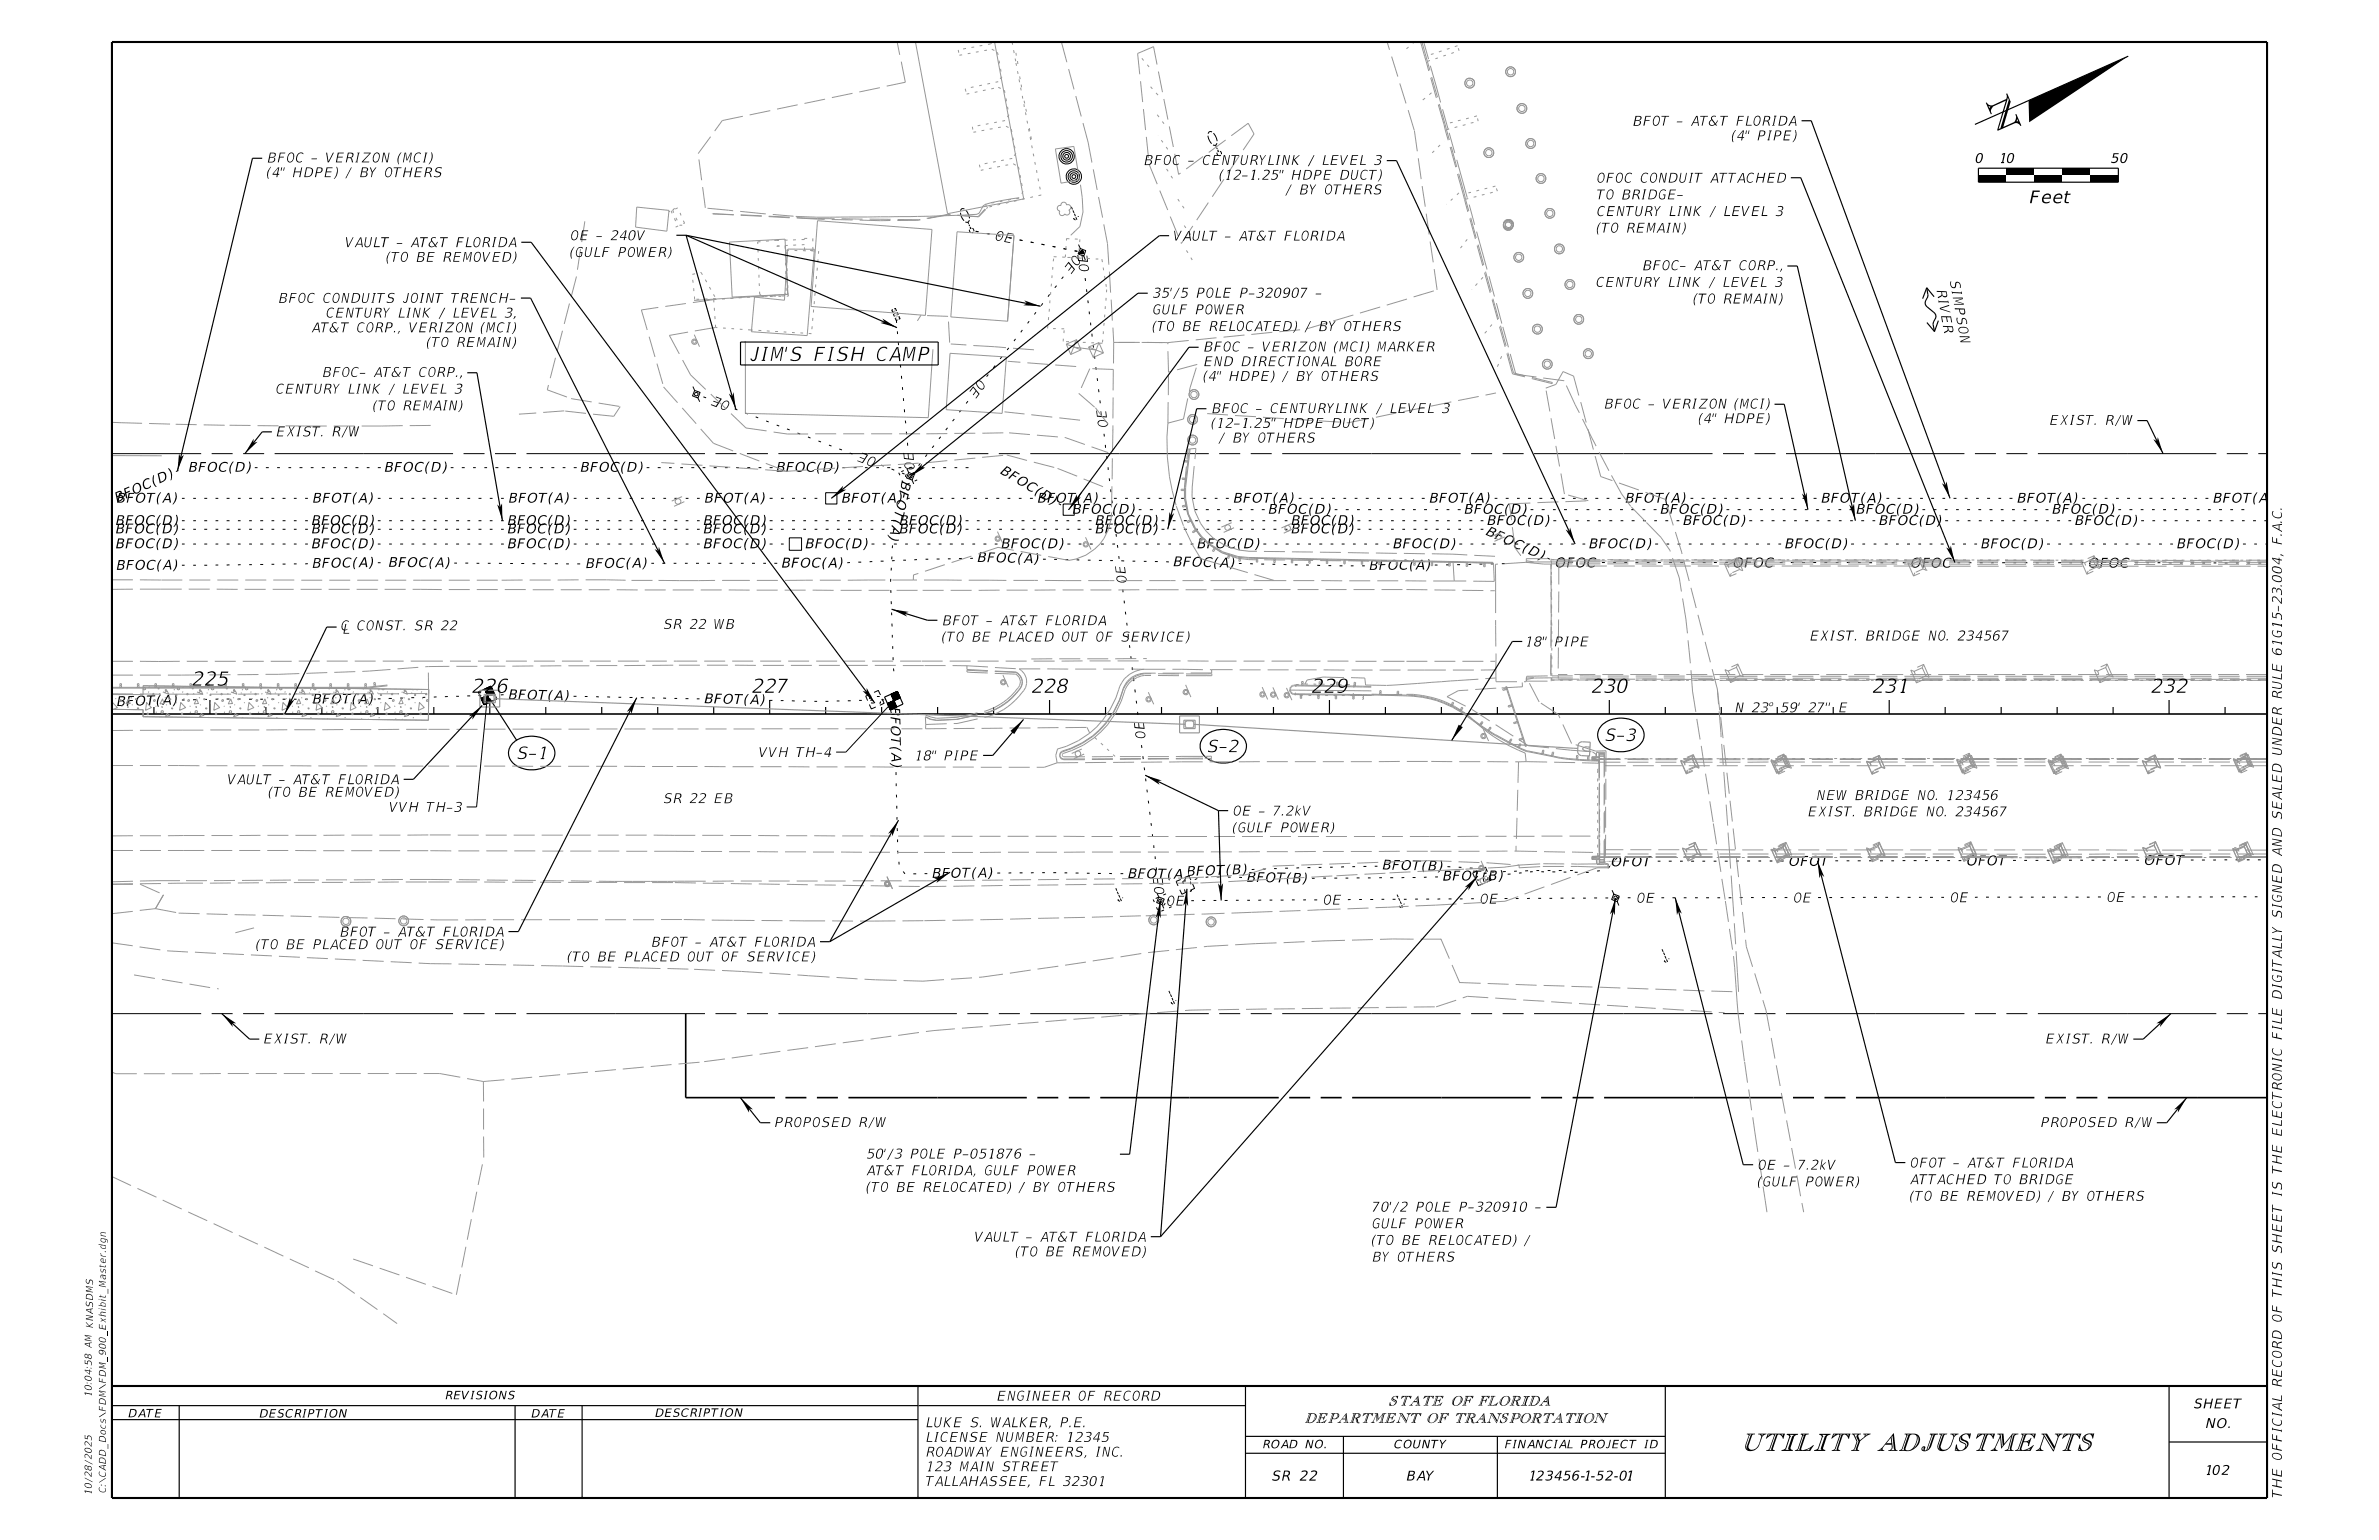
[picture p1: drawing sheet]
<svg xmlns="http://www.w3.org/2000/svg" width="432mm" height="279mm" viewBox="0 0 432 279" stroke-linecap="round" stroke-linejoin="round" font-family="sans-serif">
<defs><g id="words">
<text font-size="3.2" x="315.8" y="263.2">UTILITY ADJUSTMENTS</text>
<g font-size="2.5">
<text x="136" y="65.5">JIM'S FISH CAMP</text>
<text x="34.8" y="124.4">225</text>
<text x="339.8" y="125.7">231</text>
</g>
<g font-size="2.5" fill="#969696">
<text x="85.6" y="125.7">226</text>
<text x="238" y="125.7">229</text>
<text x="288.8" y="125.7">230</text>
<text x="390.4" y="125.7">232</text>
</g>
<text font-size="2.3" x="368.3" y="36.9">Feet</text>
<g font-size="2.2">
<text x="93.7" y="137.7">S-1</text>
<text x="219" y="136.5">S-2</text>
</g>
<g font-size="1.8">
<text x="296.3" y="22.8">BFOT - AT&amp;T FLORIDA</text>
<text x="48.4" y="29.5">BFOC - VERIZON (MCI)</text>
<text x="207.6" y="30">BFOC - CENTURYLINK / LEVEL 3</text>
<text x="314.3" y="25.5">(4&quot; PIPE)</text>
<text x="358.5" y="29.6">0</text>
<text x="363.2" y="29.6">10</text>
<text x="383.1" y="29.6">50</text>
<text x="48.4" y="32.2">(4&quot; HDPE) / BY OTHERS</text>
<text x="221.3" y="32.6">(12-1.25&quot; HDPE DUCT)</text>
<text x="232.7" y="35.3">/ BY OTHERS</text>
<text x="289.8" y="33.2">OFOC CONDUIT ATTACHED</text>
<text x="289.8" y="39.2">CENTURY LINK / LEVEL 3</text>
<text x="289.8" y="36.2">TO BRIDGE-</text>
<text x="62.6" y="44.9">VAULT - AT&amp;T FLORIDA</text>
<text x="70.1" y="47.5">(TO BE REMOVED)</text>
<text x="103.5" y="46.6">(GULF POWER)</text>
<text x="103.5" y="43.6">OE - 240V</text>
<text x="212.9" y="43.7">VAULT - AT&amp;T FLORIDA</text>
<text x="289.8" y="42.2">(TO REMAIN)</text>
<text x="289.6" y="52.1">CENTURY LINK / LEVEL 3</text>
<text x="298.1" y="49">BFOC- AT&amp;T CORP.,</text>
<text x="351.5" y="52.6" transform="rotate(80 351.5 52.6)">R I V E R</text>
<text x="353.9" y="50.9" transform="rotate(80 353.9 50.9)">S I M P S O N</text>
<text x="50.5" y="55">BFOC CONDUITS JOINT TRENCH-</text>
<text x="59.1" y="57.6">CENTURY LINK / LEVEL 3,</text>
<text x="209.2" y="57.1">GULF POWER</text>
<text x="209.2" y="54">35'/5 POLE P-320907 -</text>
<text x="307.3" y="55.1">(TO REMAIN)</text>
<text x="56.5" y="60.3">AT&amp;T CORP., VERIZON (MCI)</text>
<text x="77.5" y="63">(TO REMAIN)</text>
<text x="209.2" y="60.1">(TO BE RELOCATED) / BY OTHERS</text>
<text x="218.4" y="63.8">BFOC - VERIZON (MCI) MARKER</text>
<text x="50" y="71.4">CENTURY LINK / LEVEL 3</text>
<text x="58.4" y="68.4">BFOC- AT&amp;T CORP.,</text>
<text x="218.4" y="69.1">(4&quot; HDPE) / BY OTHERS</text>
<text x="218.4" y="66.5">END DIRECTIONAL BORE</text>
<text x="67.7" y="74.5">(TO REMAIN)</text>
<text x="219.9" y="77.6">(12-1.25&quot; HDPE DUCT)</text>
<text x="219.9" y="75">BFOC - CENTURYLINK / LEVEL 3</text>
<text x="291.1" y="74.1">BFOC - VERIZON (MCI)</text>
<text x="308.3" y="76.8">(4&quot; HDPE)</text>
<text x="371.9" y="77.1">EXIST. R/W</text>
<text x="50.1" y="79.2">EXIST. R/W</text>
<text x="220.6" y="80.3">/ BY OTHERS</text>
<text x="171" y="113.5">BFOT - AT&amp;T FLORIDA</text>
<text x="120.3" y="114.1">SR 22 WB</text>
<text x="171" y="116.4">(TO BE PLACED OUT OF SERVICE)</text>
<text x="276.7" y="117.3">18&quot; PIPE</text>
<text x="328.4" y="116.2">EXIST. BRIDGE NO. 234567</text>
<text x="314.9" y="129.2">N 23° 59' 27'' E</text>
<text x="137.7" y="137.4">VVH TH-4</text>
<text x="165.9" y="138">18&quot; PIPE</text>
<text x="41.2" y="142.3">VAULT - AT&amp;T FLORIDA</text>
<text x="48.7" y="144.6">(TO BE REMOVED)</text>
<text x="70.6" y="147.3">VVH TH-3</text>
<text x="120.3" y="145.7">SR 22 EB</text>
<text x="223.8" y="148">OE - 7.2kV</text>
<text x="328.1" y="148.1">EXIST. BRIDGE NO. 234567</text>
<text x="329.6" y="145.2">NEW BRIDGE NO. 123456</text>
<text x="223.8" y="151">(GULF POWER)</text>
<text x="46.5" y="172.2">(TO BE PLACED OUT OF SERVICE)</text>
<text x="61.6" y="169.9">BFOT - AT&amp;T FLORIDA</text>
<text x="118.2" y="171.8">BFOT - AT&amp;T FLORIDA</text>
<text x="103" y="174.4">(TO BE PLACED OUT OF SERVICE)</text>
<text x="47.8" y="189.3">EXIST. R/W</text>
<text x="371.2" y="189.3">EXIST. R/W</text>
<text x="140.5" y="204.5">PROPOSED R/W</text>
<text x="370.3" y="204.5">PROPOSED R/W</text>
<text x="157.2" y="213.2">AT&amp;T FLORIDA, GULF POWER</text>
<text x="157.2" y="210.2">50'/3 POLE P-051876 -</text>
<text x="319" y="215.3">(GULF POWER)</text>
<text x="319" y="212.2">OE - 7.2kV</text>
<text x="346.7" y="214.9">ATTACHED TO BRIDGE</text>
<text x="346.7" y="211.8">OFOT - AT&amp;T FLORIDA</text>
<text x="157.2" y="216.3">(TO BE RELOCATED) / BY OTHERS</text>
<text x="249" y="219.8">70'/2 POLE P-320910 -</text>
<text x="346.7" y="217.9">(TO BE REMOVED) / BY OTHERS</text>
<text x="176.8" y="225.3">VAULT - AT&amp;T FLORIDA</text>
<text x="184.3" y="227.9">(TO BE REMOVED)</text>
<text x="249" y="225.9">(TO BE RELOCATED) /</text>
<text x="249" y="222.9">GULF POWER</text>
<text x="249" y="228.9">BY OTHERS</text>
<text x="180.9" y="254.1">ENGINEER OF RECORD</text>
<text x="252" y="255">STATE OF FLORIDA</text>
<text x="398.1" y="255.5">SHEET</text>
<text x="168" y="261.6">LICENSE NUMBER:12345</text>
<text x="168" y="259">LUKE S. WALKER, P.E.</text>
<text x="236.7" y="258.2">DEPARTMENT OF TRANSPORTATION</text>
<text x="400.3" y="259.1">NO.</text>
<text x="168" y="269.6">TALLAHASSEE, FL 32301</text>
<text x="168" y="267">123 MAIN STREET</text>
<text x="168" y="264.3">ROADWAY ENGINEERS, INC.</text>
<text x="230.8" y="268.6">SR 22</text>
<text x="255.3" y="268.6">BAY</text>
<text x="277.8" y="268.6">123456-1-52-01</text>
<text x="400.5" y="267.6">102</text>
<text x="414.2" y="271.8" transform="rotate(-90 414.2 271.8)">THE OFFICIAL RECORD OF THIS SHEET IS THE ELECTRONIC FILE DIGITALLY SIGNED AND SEALED UNDER RULE 61G15-23.004, F.A.C.</text>
</g>
<g font-size="1.5">
<text x="23.2" y="257.1">DATE</text>
<text x="47" y="257.2">DESCRIPTION</text>
<text x="80.8" y="253.9">REVISIONS</text>
<text x="96.4" y="257.2">DATE</text>
<text x="118.9" y="257.1">DESCRIPTION</text>
<text x="229.2" y="262.8">ROAD NO.</text>
<text x="253" y="262.8">COUNTY</text>
<text x="273.1" y="262.8">FINANCIAL PROJECT ID</text>
</g>
<g font-size="1.3">
<text x="16.9" y="241" transform="rotate(-90 16.9 241)">KNASDMS</text>
<text x="16.7" y="253.5" transform="rotate(-90 16.7 253.5)">10:04:58 AM</text>
<text x="19.2" y="270.9" transform="rotate(-90 19.2 270.9)">C:\CADD_Docs\FDM\FDM_900_Exhibit_Master.dgn</text>
</g>
<text font-size=".5" x="162.1" y="56.4" transform="rotate(66 162.1 56.4)">E L E C</text>
</g></defs>
<g fill="none" stroke="#000" stroke-width=".21">
<path d="M386.3 10.2l-27.8 12.4M359.1 30.5h25.4v2.6h-25.4zM94.5 54.1h1.8M387.9 76.3h1.8l2.9 6M20.3 129.5h391.2M27.9 128.3v1.2M38.1 127v2.5M48.3 128.3v1.2M58.4 128.3v1.2M68.6 128.3v1.2M78.7 128.3v1.2M86.8 125.6l1 2.2"/>
<path d="M87.3 126.7l1.2-.5 .5 1.2-1.2 .4zM88 125l1 2.4M88.9 126.8l4.9 7.5M88.9 127v2.5M89.1 124.5l1.1 2.3-2.4 1M89.6 125.7l-2.3 1M93.1 134.8a5.2 5.2 0 0 1 7.2 .4 2.69 2.69 0 0 1-1.7 4.1 5 5 0 0 1-6-1.6 2.43 2.43 0 0 1 .5-2.9zM99.1 128.3v1.2M109.2 128.3v1.2M119.4 128.3v1.2M129.5 128.3v1.2M139.7 127v2.5"/>
<path d="M149.9 128.3v1.2M160 128.3v1.2M161.1 127.6l1.1-.5 .5 1.2-1.1 .5zM161.7 125.9l1 2.4M161.7 125.9l1.2-.5 .5 1.2-1.2 .5zM162.9 125.4l-2.4 1.1 1.1 2.3M162.9 125.4l1 2.3-2.3 1.1M163.4 126.6l-2.3 1M170.2 128.3v1.2M180.3 128.3v1.2M190.5 127v2.5M200.7 128.3v1.2"/>
<path d="M210.8 128.3v1.2M218.5 133.7a5.1 5.1 0 0 1 7.4 .4 2.75 2.75 0 0 1-2 4 5.1 5.1 0 0 1-5.7-1.4 2.46 2.46 0 0 1 .3-3zM221 128.3v1.2M231.1 128.3v1.2M241.3 127v2.5M251.5 128.3v1.2M261.6 128.3v1.2M271.8 128.3v1.2M281.9 128.3v1.2M290.8 131.5a5.2 5.2 0 0 1 7.1 .4 2.62 2.62 0 0 1-1.3 4 5.2 5.2 0 0 1-6.2-1.1 2.43 2.43 0 0 1 .4-3.3zM292.1 127v2.5M302.3 128.3v1.2"/>
<path d="M312.4 128.3v1.2M342.9 127v2.5M353.1 128.3v1.2M363.2 128.3v1.2M373.4 128.3v1.2M383.5 128.3v1.2M393.7 127v2.5M403.9 128.3v1.2M40.3 183.9l5 4.6h1.8M134.4 199.1l3.6 4.6h1.8M394 183.9l-5 4.6h-1.8M396.9 199.1l-3.6 4.6h-1.8"/>
</g>
<g fill="none" stroke="#000" stroke-width=".18">
<path d="M174.3 38.6a2.26 2.26 0 0 0 .7 1.4M175 37.9h-.4l-.3 .3M175.3 38.1l.4 .7 .3 .8M175.9 39.9l-.2 .4h-.5M194.5 37.5l.2 .5M194.7 38.2l.2 .4M195 39.7l-.2-.1 .4 .3M195 38.8l.2 .4M195.3 39.4l.2 .5M195.7 39.2v.1M219.3 24.6l.2 .8 .4 .7M220 24l-.5-.1-.2 .4"/>
<path d="M220.2 24.2l.5 .6 .2 .8M220.6 26.4l.2 .2M220.8 26.8l.1 .2M220.9 26l-.3 .3h-.4M220.9 27.7l.1 .4 .2 .1M221 27.2l.1 .2M221.3 27.4l-.3 .2M221.4 27.4l.2 .2 .1 .4M162.1 56.2l-.2 .1 .2 .4M162.3 56.1l.2-.1 .2 .4M162.5 57.7l.2 .4 .2-.1M162.7 58.1v.5"/>
<path d="M163.2 57.4l.2 .4-.3 .1M175.7 40.3l.1 .3M175.9 40.7l.1 .3M176 41.7v.4l.2 .1M176.1 41.2l.1 .2M176.3 41.4l-.2 .1M176.5 41.4l.3 .3-.1 .3M176.6 42.1l-.2 .1M177.1 41.9l.5 .2-.5-.1M179.1 42.4h.5M181.1 42.8l.5 .1M183.1 43.1l.5 .2"/>
<path d="M185.6 59.9l-.3 .4M185.6 43.6l-.5-.1 .5 .1M186.8 58.3l-.3 .4M187.1 43.9l.5 .1M188 56.7l-.3 .3M189.3 55l-.3 .5M189.5 44.4l-.4-.1 .5 .1M190.5 53.4l-.3 .4M191.1 44.7l.5 .1-.5-.1M191.8 51.8l-.3 .4M193 50.2l-.3 .4M193.6 45.2l-.6-.1 .5 .1"/>
<path d="M195.5 45.6l-.4-.1 .4 .1M195.8 44.4l.3 .7M195.9 46h.9M196.1 45.1l1 .4-.4 1-1-.4zM196.5 45.3l-.6 .7M196.5 45.4l-.6 .6M196.6 45.5l-.7 .5M196.6 45.6l-.7 .4M196.7 45.7l-.8 .3M196.7 46.5l.3 .7M196.7 45.8l-.8 .2M196.7 45.9l-.8 .1"/>
<path d="M197 50.4v.6M197.2 52.5l.1 .5M197.4 54.5l.1 .5M197.7 56.5v.5M197.9 58.5l.1 .5M125.8 70.1l.3 .7M126.1 70.8l1 .4-.4 1-1-.4zM126.7 72.2l.3 .7M127.7 72l.5 .2M133.3 74.2l.5 .2M135.3 74.9l.4 .2M137.2 75.6l.4 .2"/>
<path d="M139.1 76.4l.4 .2M141 77.1l.4 .2M142.8 77.8l.5 .2M144.7 78.6l.5 .1M146.6 79.3l.5 .2M162.9 60.1v.5M163.1 62.1v.5M163.4 66.2l.1 .5M163.6 68.2l.1 .5M163.8 70.2v.5M164 72.2v.5M164.1 74.3l.1 .5"/>
<path d="M164.3 76.3l.1 .5M164.5 78.3l.1 .5M170.7 79.2l-.3 .4M172 77.6l-.3 .4M173.2 76l-.3 .4M174.4 74.4l-.3 .4M175.7 72.8l-.3 .4M179.4 67.9l-.3 .4M180.6 66.3l-.3 .4M181.9 64.7l-.4 .4M183.1 63.1l-.3 .4M184.3 61.5l-.3 .4"/>
<path d="M198.2 60.5v.6M198.4 62.6l.1 .5M198.6 64.6l.1 .5M198.9 66.6l.1 .5M199.1 68.6l.1 .5M199.4 70.6l.1 .6M199.6 72.6l.1 .6M200.4 78.7v.5M20.3 82.3h16.2M32.4 85.4l-.5 .1M33 90.4h.5M33 96h.5"/>
<path d="M33 94.5h.5M33 98.7h.5M35.1 90.4h.5M35.1 96h.5M35.1 94.5h.5M35.1 98.7h.5M37.1 90.4h.5M37.1 96h.5M37.1 94.5h.5M37.1 98.7h.5M38.4 82.3h3.8M39.1 90.4h.5"/>
<path d="M39.1 96h.5M39.1 94.5h.5M39.1 98.7h.5M41.1 90.4h.6M41.1 96h.6M41.1 94.5h.6M41.1 98.7h.6M43.2 90.4h.5M43.2 96h.5M43.2 94.5h.5M43.2 98.7h.5M44.1 82.3h3.8"/>
<path d="M45.2 90.4h.5M45.2 96h.5M45.2 94.5h.5M45.2 98.7h.5M46.2 84.8h.5M47.2 90.4h.6M47.2 96h.6M47.2 94.5h.6M47.2 98.7h.6M48.3 84.8h.5M49.3 90.4h.5M49.3 96h.5"/>
<path d="M49.3 94.5h.5M49.3 98.7h.5M49.8 82.3h32.4M50.3 84.8h.5M51.3 90.4h.5M51.3 96h.5M51.3 94.5h.5M51.3 98.7h.5M52.4 84.8h.4M53.3 90.4h.5M53.3 96h.5M53.3 94.5h.5"/>
<path d="M53.3 98.7h.5M54.4 84.8h.5M55.4 90.4h.5M55.4 96h.5M55.4 94.5h.5M55.4 98.7h.5M56.4 84.8h.5M58.4 84.8h.5M60.5 84.8h.5M62.5 84.8h.5M64.5 84.8h.6M66.6 84.8h.5"/>
<path d="M68.6 90.4h.5M68.6 96h.5M68.6 84.8h.5M68.6 94.5h.5M68.6 98.7h.5M70.6 90.4h.5M70.6 96h.5M70.6 94.5h.5M70.6 98.7h.5M72.6 90.4h.6M72.6 96h.6M72.6 94.5h.6"/>
<path d="M72.6 98.7h.6M74.7 90.4h.5M74.7 96h.5M74.7 94.5h.5M74.7 98.7h.5M76.7 90.4h.5M76.7 96h.5M76.7 94.5h.5M76.7 98.7h.5M78.7 90.4h.5M78.7 96h.5M78.7 94.5h.5"/>
<path d="M78.7 98.7h.5M80.8 90.4h.5M80.8 96h.5M80.8 94.5h.5M80.8 98.7h.5M81.8 84.8h.5M82.8 90.4h.5M82.8 96h.5M82.8 94.5h.5M82.8 98.7h.5M83.8 84.8h.5M84.1 82.3h3.8"/>
<path d="M84.8 90.4h.5M84.8 96h.5M84.8 94.5h.5M84.8 98.7h.5M85.9 84.8h.5M86.9 90.4h.5M86.9 96h.5M86.9 94.5h.5M86.9 98.7h.5M87.9 84.8h.5M88.9 90.4h.5M88.9 96h.5"/>
<path d="M88.9 94.5h.5M88.9 98.7h.5M89.9 82.3h3.8M89.9 84.8h.6M90.9 90.4h.5M90.9 96h.5M90.9 94.5h.5M90.9 98.7h.5M92 84.8h.5M94 84.8h.5M95.6 82.3h32.4M96 84.8h.5"/>
<path d="M98.1 84.8h.5M100.1 84.8h.5M102.1 84.8h.5M104.1 90.4h.5M104.1 96h.5M104.1 84.8h.6M104.1 94.5h.5M104.1 98.7h.5M106.2 90.4h.5M106.2 96h.5M106.2 94.5h.5M106.2 98.7h.5"/>
<path d="M108.2 90.4h.5M108.2 96h.5M108.2 94.5h.5M108.2 98.7h.5M110.2 90.4h.5M110.2 96h.5M110.2 94.5h.5M110.2 98.7h.5M112.3 90.4h.5M112.3 96h.5M112.3 94.5h.5M112.3 98.7h.5"/>
<path d="M114.3 90.4h.5M114.3 96h.5M114.3 94.5h.5M114.3 98.7h.5M116.3 90.4h.5M116.3 96h.5M116.3 94.5h.5M116.3 98.7h.5M117.4 84.8h.5M118.4 90.4h.5M118.4 96h.5M118.4 94.5h.5"/>
<path d="M118.4 98.7h.5M119.4 84.8h.5M120.4 90.4h.5M120.4 96h.5M120.4 94.5h.5M120.4 98.7h.5M121.4 84.8h.5M122.4 90.4h.5M122.4 96h.5M122.4 94.5h.5M122.4 98.7h.5M123.5 84.8h.5"/>
<path d="M124.5 90.4h.5M124.5 96h.5M124.5 94.5h.5M124.5 98.7h.5M125.5 84.8h.5M126.5 90.4h.5M126.5 96h.5M126.5 94.5h.5M126.5 98.7h.5M127.5 84.8h.5M129.5 84.8h.6M129.9 82.3h3.8"/>
<path d="M131.6 84.8h.5M133.6 84.8h.5M135.6 82.3h3.8M135.6 84.8h.6M137.7 84.8h.5M139.7 90.4h.5M139.7 96h.5M139.7 84.8h.5M139.7 94.5h.5M139.7 98.7h.5M141.3 82.3h32.4M141.7 90.4h.5"/>
<path d="M141.7 96h.5M141.7 94.5h.5M141.7 98.7h.5M143.3 97.6h2.2v2.2h-2.2zM143.8 90.4h.5M143.8 96h.5M143.8 94.5h.5M145.8 90.4h.5M145.8 96h.5M145.8 94.5h.5M147.8 90.4h.5M147.8 96h.5"/>
<path d="M147.8 94.5h.5M148.6 80l.4 .2M149.9 89.4h2v2h-2zM149.9 96h.5M149.9 94.5h.5M150.5 80.8l.4 .1M151.9 96h.5M151.9 94.5h.5M152.3 81.5l.5 .1M152.9 84.8h.5M153.9 96h.5M153.9 94.5h.5"/>
<path d="M154.2 82.2l.5 .2M154.9 84.8h.6M156 96h.5M156 94.5h.5M157 84.8h.5M158 96h.5M158 94.5h.5M158.2 98.7h.5M159 84.8h.5M159.9 84.4l.5 .2M160 96h.5M160 94.5h.5"/>
<path d="M160.2 98.7h.5M161 84.8h.6M161.8 85.1l.5 .2M162 99v.4M162.1 96h.5M162.1 94.5h.5M162.2 98.7h.6M163.1 84.8h.5M163.1 85.8l.2 .4M163.7 85.8l.5 .2M163.7 87.2l.2 .4M164 85.4l-.4 .2"/>
<path d="M164.3 98.7h.5M164.5 86.1l-.1 .4M164.6 85l.3 .7M164.6 90.4h.5M164.7 80.3v.6M164.9 85.7l1 .4-.3 1-1.1-.4zM165.1 84.8h.5M165.1 87.7l-.5 .2M165.3 86.4l-.3 .4M165.5 84.7l-.5 .2M165.6 87.1l.2 .7M165.8 85.7l-.3 .4"/>
<path d="M165.8 85.7l.3 .4M166.3 98.7h.5M166.5 87.1l-.5 .2M166.6 90.4h.5M167 84.1l-.3 .4M167.1 84.8h.5M168.3 82.4l-.3 .5M168.3 98.7h.6M168.7 90.4h.5M169.2 84.8h.5M169.5 80.9l-.3 .3M170.4 98.7h.5"/>
<path d="M170.7 90.4h.5M171.2 84.8h.5M172.4 98.7h.5M172.7 90.4h.5M173.2 84.8h.5M174.4 98.7h.5M174.8 90.4h.5M175.3 96h.5M175.3 84.8h.5M175.3 94.5h.5M175.6 82.3h3.8M176.5 98.7h.5"/>
<path d="M176.8 90.4h.5M177.3 96h.5M177.3 94.5h.5M178.5 98.7h.5M178.8 90.4h.5M179.3 96h.5M179.3 94.5h.5M180.6 98.7h.4M180.8 90.4h.6M181.3 82.3h3.8M181.4 96h.5M181.4 94.5h.5"/>
<path d="M182.9 90.4h.5M183.4 96h.5M183.4 94.5h.5M184.9 90.4h.5M185.4 96h.5M185.4 94.5h.5M186.9 90.4h.6M187 82.3h32.4M187.5 96h.5M187.5 94.5h.5M189.5 96h.5M189.5 94.5h.5"/>
<path d="M191.5 96h.5M191.5 94.5h.5M192.2 91.4l.4 .2M193 91.4h2v2.1h-2zM193.6 96h.5M193.6 94.5h.5M193.7 98.7h.6M193.9 92.4l.1 .1M195.6 96h.5M195.6 94.5h.5M195.8 98.7h.5M197.6 96h.5"/>
<path d="M197.6 94.5h.5M197.8 98.7h.5M199.8 98.7h.5M200.2 90.4h.5M200.6 80.7l.1 .5M200.9 82.7v.6M201.1 84.8l.1 .5M201.3 86.8l.1 .5M201.6 88.8v.5M201.8 90.8l.1 .5M201.9 98.7h.5M202.1 92.8v.5"/>
<path d="M202.2 90.4h.5M202.3 94.9l.1 .5M202.6 96.9v.5M202.8 98.9l.1 .5M203.9 98.7h.5M204.2 90.4h.5M206 98.7h.4M206.2 90.4h.6M206.7 92.5h.5M208 98.7h.5M208.3 90.4h.5M208.7 92.5h.5"/>
<path d="M210 98.7h.5M210.3 90.4h.5M210.7 92.5h.5M210.8 96h.5M210.8 94.5h.5M212.1 98.7h.4M212.3 90.4h.6M212.8 92.5h.5M212.9 96h.5M212.9 94.5h.5M214.1 98.7h.5M214.4 90.4h.5"/>
<path d="M214.8 92.5h.5M214.9 96h.5M214.9 94.5h.5M216.1 98.7h.5M216.4 90.4h.5M216.9 92.5h.4M216.9 96h.5M216.9 94.5h.5M218.4 90.4h.5M218.9 92.5h.5M219 96h.5M219 94.5h.5"/>
<path d="M220.5 90.4h.5M220.9 92.5h.5M221 96h.5M221 94.5h.5M221.3 82.3h3.8M222.5 90.4h.5M222.9 92.5h.5M223 96h.5M223 94.5h.5M225 92.5h.5M225 96h.6M225 94.5h.6"/>
<path d="M227 82.3h3.8M227 92.5h.5M227.1 96h.5M227.1 94.5h.5M229 92.5h.6M229.1 96h.5M229.1 94.5h.5M229.3 98.7h.5M231.1 96h.6M231.1 94.5h.6M231.4 98.7h.4M232.7 82.3h32.4"/>
<path d="M233.2 96h.5M233.2 94.5h.5M233.4 98.7h.5M235.4 98.7h.5M235.7 90.4h.5M237.5 98.7h.4M237.7 90.4h.6M239.5 98.7h.5M239.8 90.4h.5M241.5 98.7h.5M241.8 90.4h.5M242.3 92.5h.4"/>
<path d="M243.5 98.7h.6M243.8 90.4h.5M244.3 92.5h.5M245.6 98.7h.5M245.9 90.4h.5M246.3 92.5h.5M246.4 96h.5M246.4 94.5h.5M247.6 98.7h.5M247.9 90.4h.5M248.3 92.5h.5M248.4 96h.5"/>
<path d="M248.4 94.5h.5M249.6 98.7h.6M249.9 90.4h.5M250.4 92.5h.5M250.4 96h.6M250.4 94.5h.6M251.7 98.7h.5M252 90.4h.5M252.4 92.5h.5M252.5 96h.5M252.5 94.5h.5M254 90.4h.5"/>
<path d="M254.4 92.5h.6M254.5 96h.5M254.5 94.5h.5M256 90.4h.5M256.5 92.5h.5M256.5 96h.6M256.5 94.5h.6M258.1 90.4h.5M258.5 92.5h.5M258.6 96h.5M258.6 94.5h.5M260.5 92.5h.5"/>
<path d="M260.6 96h.5M260.6 94.5h.5M262.6 92.5h.5M262.6 96h.5M262.6 94.5h.5M264.6 92.5h.5M264.7 96h.5M264.7 94.5h.5M264.9 98.7h.5M266.7 96h.5M266.7 94.5h.5M266.9 98.7h.5"/>
<path d="M267 82.3h3.8M268.7 96h.5M268.7 94.5h.5M268.9 98.7h.6M271 98.7h.5M271.3 90.4h.5M272.7 82.3h3.8M273 98.7h.5M273.3 90.4h.5M275 98.7h.6M275.3 90.4h.5M277.1 98.7h.5"/>
<path d="M277.4 90.4h.5M277.8 92.5h.5M278.4 82.3h32.4M279.1 98.7h.5M279.4 90.4h.5M279.8 92.5h.6M281.1 98.7h.5M281.4 90.4h.5M281.9 92.5h.5M281.9 94.5h.6M283.2 98.7h.5M283.5 90.4h.5"/>
<path d="M283.9 92.5h.5M284 94.5h.5M285.2 98.7h.5M285.5 90.4h.5M285.9 92.5h.5M286 94.5h.5M287.2 98.7h.5M287.5 90.4h.5M288 92.5h.5M288 94.5h.5M289.6 90.4h.5M290 92.5h.5"/>
<path d="M290.1 94.5h.5M291.6 90.4h.5M292 92.5h.5M292.1 94.5h.5M293.6 90.4h.5M294 92.5h.6M294.1 94.5h.5M296.1 92.5h.5M296.2 94.5h.5M298.1 92.5h.5M298.2 94.5h.5M300.1 92.5h.6"/>
<path d="M300.2 94.5h.5M300.4 98.7h.6M302.3 94.5h.5M302.5 98.7h.5M304.3 94.5h.5M304.5 98.7h.5M306.5 98.7h.5M306.8 90.4h.5M308.6 98.7h.5M308.9 90.4h.5M310.6 98.7h.5M310.9 90.4h.5"/>
<path d="M312.6 98.7h.5M312.7 82.3h3.8M312.9 90.4h.5M313.4 92.5h.5M314.7 98.7h.5M315 90.4h.5M315.4 92.5h.5M316.7 98.7h.5M317 90.4h.5M317.4 92.5h.5M317.5 94.5h.5M318.5 82.3h3.8"/>
<path d="M318.7 98.7h.5M319 90.4h.5M319.4 92.5h.6M319.5 94.5h.5M320.7 98.7h.6M321.1 90.4h.5M321.5 92.5h.5M321.6 94.5h.5M322.8 98.7h.5M323.1 90.4h.5M323.5 92.5h.5M323.6 94.5h.5"/>
<path d="M324.2 82.3h32.4M325.1 90.4h.5M325.5 92.5h.6M325.6 94.5h.5M327.2 90.4h.5M327.6 92.5h.5M327.7 94.5h.5M329.2 90.4h.5M329.6 92.5h.5M329.7 94.5h.5M331.6 92.5h.5M331.7 94.5h.5"/>
<path d="M333.7 92.5h.5M333.8 94.5h.5M335.7 92.5h.5M335.8 94.5h.5M336 98.7h.5M337.8 94.5h.5M338 98.7h.5M339.9 94.5h.5M340.1 98.7h.5M342.1 98.7h.5M342.4 90.4h.5M344.1 98.7h.5"/>
<path d="M344.4 90.4h.5M346.1 98.7h.6M346.5 90.4h.5M348.2 98.7h.5M348.5 90.4h.5M348.9 92.5h.5M350.2 98.7h.5M350.5 90.4h.5M350.9 92.5h.6M352.2 98.7h.6M352.6 90.4h.5M353 92.5h.5"/>
<path d="M353.1 94.5h.5M354.3 98.7h.5M354.6 90.4h.5M355 92.5h.5M355.1 94.5h.5M356.3 98.7h.5M356.6 90.4h.5M357 92.5h.6M357.2 94.5h.4M358.4 98.7h.4M358.5 82.3h3.8M358.7 90.4h.5"/>
<path d="M359.1 92.5h.5M359.2 94.5h.5M360.7 90.4h.5M361.1 92.5h.5M361.2 94.5h.5M362.7 90.4h.5M363.1 92.5h.5M363.2 94.5h.5M364.2 82.3h3.8M364.7 90.4h.6M365.2 92.5h.5M365.3 94.5h.5"/>
<path d="M367.2 92.5h.5M367.3 94.5h.5M369.3 92.5h.4M369.3 94.5h.6M369.9 82.3h32.4M371.3 92.5h.5M371.4 94.5h.5M371.5 98.7h.6M373.4 94.5h.5M373.6 98.7h.5M375.4 94.5h.5M375.6 98.7h.5"/>
<path d="M377.6 98.7h.6M378 90.4h.5M379.7 98.7h.5M380 90.4h.5M381.7 98.7h.5M382 90.4h.5M383.8 98.7h.4M384.1 90.4h.5M384.5 92.5h.5M385.8 98.7h.5M386.1 90.4h.5M386.5 92.5h.5"/>
<path d="M387.8 98.7h.5M388.1 90.4h.5M388.5 92.5h.5M388.6 94.5h.5M389.9 98.7h.4M390.1 90.4h.6M390.6 92.5h.5M390.7 94.5h.5M391.9 98.7h.5M392.2 90.4h.5M392.6 92.5h.5M392.7 94.5h.5"/>
<path d="M393.9 98.7h.5M394.2 90.4h.5M394.7 92.5h.4M394.7 94.5h.6M396.2 90.4h.6M396.7 92.5h.5M396.8 94.5h.5M398.3 90.4h.5M398.7 92.5h.5M398.8 94.5h.5M400.3 90.4h.5M400.8 92.5h.4"/>
<path d="M400.8 94.5h.5M402.8 92.5h.5M402.9 94.5h.5M404.2 82.3h3.8M404.8 92.5h.5M404.9 94.5h.5M406.8 92.5h.6M406.9 94.5h.5M407.1 98.7h.5M408.9 94.5h.6M409.2 98.7h.4M409.9 82.3h1.6"/>
<path d="M411 94.5h.5M411.2 98.7h.3M33 102.6h.5M35.1 102.6h.5M37.1 102.6h.5M39.1 102.5h.5M41.7 102.5h-.6M43.7 102.4l-.5 .1M45.2 102.4h.5M47.2 102.4h.6M49.3 102.4h.5M51.3 102.3h.5"/>
<path d="M53.3 102.3h.5M55.9 102.3h-.5M68.6 102.1h.5M82.4 102.2h.5M84.5 102.2h.5M86.5 102.2h.5M88.5 102.2h.5M90.6 102.2h.5M92.6 102.2h.5M94.6 102.2h.5M96.7 102.3h.5M98.7 102.3h.5"/>
<path d="M100.7 102.3h.5M102.8 102.3h.5M104.8 102.3h.5M118.2 102.2h.5M120.2 102.2h.6M122.3 102.2h.5M124.3 102.2h.5M126.3 102.2h.6M128.4 102.2h.5M130.4 102.2h.5M132.4 102.2h.5M134.5 102.2h.5"/>
<path d="M136.5 102.2h.5M138.5 102.2h.5M140.5 102.2h.6M154.3 102.1h-.5M155.8 102h.5M158.3 101.9h-.5M159.8 101.8h.6M161.7 107.1v.5M161.7 105l-.1 .6M161.7 109.1l.1 .5M161.8 103l-.1 .5M161.8 111.1l.1 .5"/>
<path d="M161.9 113.1v.6M161.9 101v.5M162 115.2v.5M162 117.2v.5M162.1 119.2v.6M162.4 101.7h-.5M163.9 101.6h.5M166.4 101.5l-.5 .1M168 101.5h.5M170 101.4h.5M172 101.4h.5M174.6 101.3l-.5 .1"/>
<path d="M176.6 101.3h-.5M189.3 101.5h.5M191.3 101.5h.5M193.4 101.5h.5M195.4 101.6h.5M197.4 101.6h.5M199.5 101.7h.5M201.5 101.7h.5M203.1 100.9v.5M203.5 101.7l.5 .1M203.8 107v.5M204 109l.1 .5"/>
<path d="M204.3 111v.5M204.5 113l.1 .5M205 117.1l.1 .4M205.2 119.1l.1 .5M205.6 101.8h.5M207.6 101.8h.5M209.6 101.9h.5M211.7 101.9l.5 .1M224.9 102.2h.5M226.9 102.3h.5M228.9 102.3h.5M231 102.4h.5"/>
<path d="M233 102.4h.5M235 102.5h.5M237.1 102.5h.5M239.1 102.6h.5M241.1 102.6h.5M243.1 102.7h.6M245.2 102.7h.5M247.2 102.7h.5M260.4 102.5h.5M262.5 102.5h.5M264.5 102.4h.5M267 102.4h-.5"/>
<path d="M268.5 102.3h.6M270.6 102.3h.5M272.6 102.3h.5M280.8 101.2l.5 .3M290.8 102.1h.5M292.8 102.1h.5M294.8 102.1h.5M296.9 102.1h.5M298.9 102.1h.5M300.9 102.1h.5M303 102.1h.5M305 102.1h.5"/>
<path d="M307 102.1h.5M309.1 102.1h.5M311.1 102.1h.5M313.1 102.1h.5M323 102.1h.5M325 102.1h.6M327.1 102.1h.5M329.1 102.1h.5M331.2 102.1h.4M333.2 102.1h.5M335.2 102.1h.5M337.3 102.1h.4"/>
<path d="M339.3 102.1h.5M341.3 102.1h.5M343.4 102.1h.5M345.4 102.1h.5M355.3 102.1h.5M357.3 102.1h.5M359.3 102.1h.6M361.4 102.1h.5M363.4 102.1h.5M365.4 102.1h.5M367.5 102.1h.5M369.5 102.1h.5"/>
<path d="M371.5 102.1h.5M373.6 102.1h.5M375.6 102.1h.5M377.6 102.1h.5M387.5 102.1h.6M389.6 102.1h.5M391.6 102.1h.5M393.6 102.1h.6M395.7 102.1h.5M397.7 102.1h.5M399.7 102.1h.5M401.8 102.1h.5"/>
<path d="M403.8 102.1h.5M405.8 102.1h.5M407.9 102.1h.5M409.9 102.1h.5M20.3 129.5h391.2M33 127h.5M35.6 126.9l-.6 .1M37.1 126.9h.5M39.6 126.8l-.5 .1M41.1 126.8h.6M43.2 126.8h.5M45.2 126.9h.5"/>
<path d="M47.2 126.9h.5M49.3 126.9h.5M51.3 126.9h.5M53.3 126.9h.5M55.4 126.9h.5M68.6 126.8h.5M70.6 126.7h.5M72.6 126.6h.5M74.6 126.6h.6M77.2 126.5h-.5M79.2 126.4l-.5 .1M81.3 126.4h-.5"/>
<path d="M82.8 126.3h.5M84.8 126.3h.5M87.3 126.7l1.7 .7-1.7-.7 1.6 .7M87.4 126.7l1.6 .6M87.4 126.8l1.5 .6M87.4 126.9l1.5 .5M87.4 126.6l1.6 .6-1.6-.5M87.4 126.9l1.4 .5M87.5 126.6l1.4 .6M87.5 127l1.3 .5-1.4-.6 1.4 .6M87.5 127.1l1 .5M87.5 126.6l1.4 .5"/>
<path d="M87.5 127.2l1 .4M87.6 127.2l.8 .4-.8-.3 .8 .3-.8-.2M87.6 126.6l1.3 .5-1.3-.5M87.6 127.4l.7 .2M87.6 127.4l.7 .3M87.7 126.5l1.1 .5M87.7 127.4l.6 .3M87.7 127.5l.6 .2M87.7 127.5l.5 .2M87.7 127.6l.5 .1M87.7 126.5l1.1 .4M87.7 127.6l.4 .1h-.4"/>
<path d="M87.8 126.5l1 .4M87.8 127.7l.2 .1M87.8 127.7l.1 .1M87.8 127.8h.1M87.8 127.9h.1M87.8 126.5l1 .3M87.9 127.8v.1M87.9 126.4l.9 .4-.9-.3M88 126.4l.7 .3M88.5 127.6l-.9-.4 .9 .4M88.7 127.5l-1.2-.5 1.1 .5M88.8 126.9l-1-.4 1 .4"/>
<path d="M88.9 127.4l-1.5-.6 1.5 .6M89 127.3l-1.7-.6 1.7 .6M104.1 126.3h.5M106.2 126.4h.4M108.2 126.4h.5M110.2 126.4l.5 .1M112.3 126.5h.4M114.3 126.5h.5M116.3 126.6h.5M118.4 126.6h.5M120.4 126.6l.5 .1M122.4 126.7h.5"/>
<path d="M124.4 126.8h.6M126.5 126.8h.5M139.7 127.1h.5M141.7 127.1h.5M143.7 127.1l.6 .1M145.8 127.2h.5M147.8 127.2h.5M149.8 127.2h.6M151.9 127.2h.5M153.9 127.1h.5M155.9 127.1h.5M157.8 127.8l.4 .8 .8-.3"/>
<path d="M157.9 125.9l-.8 .4 .4 .8M157.9 127h.6M158.1 127.5l.5 .1M158.2 126.3h-.3l-.1 .5M158.6 125.6l.8-.3 .4 .8M159.2 126.4h.5M159.8 127.2v.4h-.2M160 127h.5M160.1 126.8l.4 .8-.8 .4M161.1 127.6l1.6 .7-1.6-.6 1.6 .6-1.6-.6 1.6 .6-1.6-.5M161.1 127.8l1.5 .5M161.1 127.8l1.5 .6"/>
<path d="M161.2 127.6l1.5 .6M161.2 127.8l1.3 .6M161.2 127.9l1.3 .5M161.2 128l1.2 .4-1.2-.4 1.1 .4M161.3 127.5l1.4 .6-1.4-.5M161.3 128.1l1 .4-1-.4M161.3 128.1l.9 .4M161.3 128.2l.9 .4M161.4 127.5l1.3 .6M161.4 128.2l.7 .4-.7-.3 .7 .3-.7-.2M161.4 128.4l.6 .2M161.4 128.4l.6 .2-.6-.2 .6 .2-.6-.2 .5 .3"/>
<path d="M161.4 127.5l1.2 .4-1.2-.4M161.5 127.5l1.1 .4M161.5 127.4l1.1 .4M161.5 127.5l1.1 .3M161.5 128.6l.4 .1M161.5 128.6l.3 .1h-.3M161.5 127.4l1 .4M161.5 128.7h.2M161.5 128.7l.2 .1-.1-.1M161.6 127.4l.9 .4-.9-.4M161.6 128.8h.1M161.7 127.4l.8 .2"/>
<path d="M161.7 126l1.6 .6M161.7 127.3l.8 .3M161.8 127.3l.6 .3M161.8 127.3l.7 .3M161.8 126.2l1.4 .5-1.4-.5M161.8 126.2l1.4 .5M161.8 126.2l1.3 .5M161.8 127.3l.6 .2M161.9 125.9l1.4 .5-1.4-.5M161.9 125.9l1.4 .6-1.6-.6 1.7 .7M161.9 126.3l1.2 .5M161.9 127.3l.5 .2"/>
<path d="M161.9 126.4l1.1 .4M161.9 127.2l.5 .3-.5-.2M161.9 125.9l1.4 .4M161.9 125.9l1.4 .5M161.9 126.4l1 .4M161.9 127.2l.4 .2M161.9 127.2l.5 .2M162 126.5l.9 .3M162 126.5l.8 .4-.8-.4M162 127.2l.3 .2M162 126.6l.8 .3M162 126.6l.7 .3"/>
<path d="M162 125.8l1.3 .5M162 126.7l.7 .2M162 127.2l.3 .1M162.1 127.2l.2 .1M162.1 126.8l.5 .2-.5-.2M162.1 126.8l.4 .2M162.1 126.9l.4 .1M162.1 127.2h.2M162.1 125.8l1.1 .4-1-.4M162.1 125.8l1.1 .4M162.1 126.9l.3 .1M162.1 127.1l.2 .1"/>
<path d="M162.2 121.3v.5M162.2 126.9l.2 .1M162.2 127h.2M162.2 127l.1 .1M162.2 127.1h.1M162.2 127.2h.1M162.3 125.7l.9 .3-1-.3 1 .4-1-.4M162.3 127.4l-.3-.2 .4 .1v.1M162.5 127.6l-.9-.2 .9 .3M162.5 128.4l-1.3-.5 1.3 .5M162.5 125.6l.5 .2-.4-.2 .4 .1M162.5 125.6l.6 .3"/>
<path d="M162.6 128l-1.2-.5 1.2 .5M162.6 126.9l-.5-.2 .5 .3M162.7 128.1l-1.5-.5 1.5 .5M162.7 125.6l.3 .1M162.7 128.2l-1.6-.6 1.6 .6M162.8 125.4l.1 .2-.2-.1 .2 .1-.2-.1 .3 .2M162.8 125.4h.1M162.8 126.8l-.8-.3 .8 .4M162.9 125.4h-.1M163 126.8l-1.1-.5 1.1 .5M163.1 125.9l-.7-.3 .7 .3M163.1 126.7l-1.2-.5 1.2 .5"/>
<path d="M163.3 126.3l-1.3-.5 1.3 .5M163.3 126.6l-1.5-.5 1.4 .6M163.4 126.6l-1.7-.7 1.7 .7M205.5 121.1l.1 .5M205.7 123.1l.1 .5M206 125.1l.1 .5M206.2 127.1l.1 .5M206.5 129.2v.4M207.2 135.2l.1 .5M207.4 137.2l.1 .5M207.7 139.2l.1 .5M162.6 140.1v.5"/>
<path d="M162.7 142.1v.5M162.7 144.2v.5M162.8 146.2v.5M162.8 148.2v.5M162.8 150.2l.1 .6M162.9 152.3v.5M162.9 154.3l.1 .5M163.2 156.4v.4M163.9 158.1l.4 .4M165.8 158.5h.5M167.8 158.5h.5M181 158.4h.5"/>
<path d="M183.6 158.4h-.5M185.1 158.4h.5M187.6 158.3l-.5 .1M189.2 158.3h.5M191.2 158.3h.5M193.2 158.4h.5M195.2 158.4h.6M197.3 158.4h.5M199.3 158.5h.5M201.3 158.5h.5M203.4 158.5h.5M207.9 141.3l.1 .4"/>
<path d="M208.2 143.3v.5M208.4 145.3l.1 .5M208.7 147.3v.5M208.9 149.3l.1 .5M209.2 151.3v.5M209.4 153.4v.4M209.7 155.4v.5M209.9 157.4v.5M214.3 159.6l-.8 .3 .3 .8M214.7 159.9l.1 .5M215 159.2l.8-.3 .3 .8M215.3 159.8l-.6 .1"/>
<path d="M216.1 159.9v.5M217.3 159.4l-.4 .2M219.3 159.1l-.5 .1M220.8 159.1h.6M222.9 159.1h.5M224.9 159.2h.5M227.7 157.7l-.5 .1M229.7 157.7h-.5M231.2 157.6h.5M233.3 157.5h.5M235.8 157.4l-.5 .1M237.3 157.4h.5"/>
<path d="M238.1 159.3h.5M239.4 157.4h.5M240.2 159.3h.5M241.4 157.3h.5M242.2 159.3h.5M243.9 157.3h-.5M244.2 159.3h.5M245.5 157.2h.5M246.2 159.3h.6M247.5 157.2h.5M248.3 159.3h.5M249.5 157.2h.5"/>
<path d="M250.3 159.2h.5M252.3 159.2h.6M254.9 159.2h-.5M256.4 159.2h.5M258.9 159.1l-.5 .1M260.5 159.1h.5M262.7 157.2l.5 .1M264.8 157.3l.5 .1M266.8 157.5h.5M268 159.9l.3 .8 .8-.4M268 159.7h.5M268.1 158l-.8 .4 .4 .8"/>
<path d="M268.3 158.4h-.3v.2M268.8 157.8l.5 .1M268.9 157.7l.7-.4 .4 .9M269.3 158.4l.5 .1M270.1 159.1v.5l-.6 .1M270.3 158.9l.4 .8-.8 .3M270.8 158.2h.5M273.3 158.1l-.5 .1M274.2 158.6h-.6M275.3 158l-.5 .1M276.2 158.4h-.5M277.4 158h-.6"/>
<path d="M278.2 158.2h-.5M278.9 157.9h.5M279.8 158.2h.4M280.9 157.9h.5M281.8 158.2h.5M282.9 157.9h.6M283.8 158.2h.5M285 157.9h.5M285.8 158.3h.5M287.9 158.3h.5M290.4 158h-.5M291.7 156.3h.1"/>
<path d="M291.9 156.3h.1M292 156.3h.1M292.2 156.3h.1M292.2 157.2l-.4 .3M292.3 156.3h.1M292.5 156.3h.1M292.7 156.6h.1M292.7 156.3h.1M292.8 156.4v.1M292.9 156.3h.1M293 156.3h.1M293 156.2h.1"/>
<path d="M293.1 156v.1M293.2 156.3h.1M293.2 155.9h.1M293.3 155.8h.1M293.4 156.3h.1M293.5 155.6l-.3 .4M293.5 156.3h.1M300.9 156.2h.5M302.9 156.2h.5M304.9 156.2h.5M307 156.2h.5M309 156.2h.5"/>
<path d="M311 156.2h.5M313.1 156.2h.5M315.1 156.2h.5M317.1 156.2h.5M319.2 156.2h.5M321.2 156.2h.5M323.2 156.2h.5M333.1 156.2h.5M335.2 156.2h.5M337.2 156.2h.5M339.2 156.2h.5M341.2 156.2h.6"/>
<path d="M343.3 156.2h.5M345.3 156.1h.5M347.3 156.1h.6M349.4 156.1h.5M351.4 156.1h.5M353.4 156.1h.5M355.5 156.1h.5M365.4 156.1h.5M367.4 156.1h.5M369.5 156.1h.5M371.5 156.1h.5M374 156.1h-.5"/>
<path d="M375.5 156.1h.6M377.6 156.1h.5M379.6 156.1h.5M381.6 156.1h.6M383.7 156.1h.5M385.7 156.1h.5M387.7 156.1h.5M397.7 156h.4M399.7 156h.5M401.7 156h.5M403.8 156h.4M405.8 156h.5"/>
<path d="M407.8 156h.5M409.8 156h.6M202.5 161.1l.2 .5M202.8 161.8l.2 .4M203.1 163.3l-.2-.1 .4 .3M203.1 162.4l.2 .4M203.3 163l.3 .5M203.8 162.8l-.1 .1M209.3 163.2l.2 .5M209.9 164.6l.2 .5M210 162.1l.3 .6M210.2 162.8l-.4 .2"/>
<path d="M210.3 162.7l1 .4-.4 1-1-.3zM210.7 163.5l-.1 .5M210.9 164.1l.3 .7M211.3 165.1l-.5 .2M211.5 163.8l-.3 .5M211.6 162.2l-.5 .2M212 163.1l.2 .4M212.2 179.8l.2 .5M212.7 164.5l-.5 .2M214.1 161.4l.4 .8 .8-.3M215 161.4l.1 .5M216.2 163.4h.5"/>
<path d="M216.3 161.5v.1l-.3 .1M216.5 160.4l.3 .8-.8 .3M218.2 163.4h.6M220.3 163.4h.5M222.3 163.4h.5M224.3 163.3h.5M226.4 163.3h.5M228.9 163.3h-.5M230.4 163.3h.5M232.4 163.3h.6M234.5 163.3h.5M236.5 163.3h.5"/>
<path d="M238.5 163.3h.6M245.1 163.2h-.4M246.7 163.2h.5M248.7 163.2h.5M250.8 163.2h.4M252.8 163.2h.5M253.6 162.3l.2 .5M253.9 162.9l.2 .5M254.1 164.5l-.1-.1 .4 .3M254.1 163.5l.3 .5M254.4 164.2l.2 .4M254.8 163.2h.5"/>
<path d="M254.9 164l-.1 .1M256.9 163.1h.5M258.9 163.1h.5M261.4 163.1h-.5M262.9 163.1h.6M265 163.1h.5M267 163.1h.5M273.1 163h.5M275.1 163h.5M277.7 163h-.5M279.2 163h.5M281.2 163h.5"/>
<path d="M283.2 162.9h.6M285.3 162.9h.5M287.3 162.9h.5M289.3 162.9h.6M291.4 162.9h.5M292.6 161.5l.3 .7M292.9 162.2l1 .4-.4 1-1-.4zM293.5 163.6l.3 .7M293.9 162.9h-.5M295.5 162.9h.4M301.6 162.9h.4M301.7 172.2l.2 .5"/>
<path d="M301.9 172.8l.3 .5M302.2 173.5l.2 .4M302.2 174.3h-.2l.4 .3M302.5 174.1l.2 .4M302.9 173.9v.1M302.9 173.9h.1M303.6 162.9h.5M305.6 162.9h.5M307.7 162.9h.5M309.7 162.9h.5M311.7 162.9h.5M313.8 162.9h.5"/>
<path d="M315.8 162.8h.5M317.8 162.8h.5M319.8 162.8h.6M321.9 162.8h.5M323.9 162.8h.5M330 162.8h.5M332 162.8h.5M334.1 162.8h.5M336.1 162.8h.5M338.1 162.8h.5M340.1 162.8h.6M342.2 162.8h.5"/>
<path d="M344.2 162.8h.5M346.3 162.8h.5M348.3 162.8h.5M350.3 162.8h.5M352.4 162.8h.4M359 162.8h-.5M360.5 162.8h.5M362.5 162.8h.5M364.6 162.8h.5M366.6 162.8h.5M368.6 162.8h.5M370.6 162.8h.6"/>
<path d="M372.7 162.8h.5M374.7 162.8h.5M376.7 162.8h.6M378.8 162.8h.5M380.8 162.7h.5M386.9 162.7h.5M388.9 162.7h.5M390.9 162.7h.6M393 162.7h.5M395 162.7h.5M397.1 162.7h.5M399.1 162.7h.5"/>
<path d="M401.1 162.7h.5M403.2 162.7h.4M405.2 162.7h.5M407.2 162.7h.5M409.3 162.7h.5M20.3 183.9h16.2M38.4 183.9h3.8M44.1 183.9h3.8M49.8 183.9h32.4M84.1 183.9h3.8M89.9 183.9h3.8M95.6 183.9h32.4"/>
<path d="M129.9 183.9h3.8M135.6 183.9h3.8M141.3 183.9h32.4M175.6 183.9h3.8M181.3 183.9h3.8M187 183.9h32.4M212.4 180.4l.3 .5M212.7 181.9h-.2l.4 .2M212.7 181l.2 .5M213 181.6l.2 .5M213.4 181.5v.1M213.4 181.5h.1"/>
<path d="M221.3 183.9h3.8M227 183.9h3.8M232.7 183.9h32.4M267 183.9h3.8M272.7 183.9h3.8M278.4 183.9h32.4M312.7 183.9h3.8M318.5 183.9h3.8M324.2 183.9h32.4M358.5 183.9h3.8M364.2 183.9h3.8M369.9 183.9h32.4"/>
<path d="M404.2 183.9h3.8M409.9 183.9h1.6"/>
<circle cx="193.6" cy="28.4" r=".35"/>
<circle cx="193.6" cy="28.4" r=".7"/>
<circle cx="193.6" cy="28.4" r="1.4"/>
<circle cx="193.6" cy="28.4" r="1.04"/>
<circle cx="194.9" cy="32" r=".7"/>
<circle cx="194.9" cy="32" r="1.04"/>
<circle cx="194.9" cy="32" r="1.39"/>
<circle cx="194.9" cy="32" r=".35"/>
<circle cx="196.4" cy="45.8" r=".31"/>
<circle cx="126.4" cy="71.5" r=".32"/>
<circle cx="165.3" cy="86.4" r=".32"/>
<circle cx="210.6" cy="163.4" r=".31"/>
<circle cx="293.2" cy="162.9" r=".32"/>
</g>
<g fill="none" stroke="#000" stroke-width=".3">
<path d="M124.5 183.9v15.2h16.2M142.6 199.1h3.8M148.3 199.1h3.8M154 199.1h32.4M188.3 199.1h3.8M194 199.1h3.8M199.7 199.1h32.4M234 199.1h3.8M239.7 199.1h3.8M245.4 199.1h32.4M279.7 199.1h3.8M285.4 199.1h3.8"/>
<path d="M291.1 199.1h32.4M325.4 199.1h3.8M331.2 199.1h3.8M336.9 199.1h32.4M371.2 199.1h3.8M376.9 199.1h3.8M382.6 199.1h28.9"/>
</g>
<g fill="#000">
<path d="M368.2 18.2l18.1-8-18 12zM359.1 31.8h5.1v1.3h-5.1zM364.2 30.5h5.1v1.3h-5.1zM369.3 31.8h5v1.3h-5zM374.3 30.5h5.1v1.3h-5.1zM379.4 31.8h5.1v1.3h-5.1z"/>
<path d="M181.2 42.1a.59 .59 0 0 1 .8 0 .59 .59 0 0 1 0 .8 .7 .7 0 0 1-.4 .7 .7 .7 0 0 1-.8-.2v-.7zM181.3 42.2a.94 .94 0 0 0-.1 1.4 1 1 0 0 0 .7-1.4l-.3-.1z" fill-rule="evenodd"/>
<path d="M183 42.2l1 .2v.1l-.9-.1-.3 .6 .9 .1-.1 .2-.8-.2-.3 .7 .9 .2-.1 .1-1.1-.2z" fill-rule="evenodd"/>
<path d="M194 47.5l1.1 1.4-.6 .8-.2-.1 .6-.7-.4-.5-.5 .7-.1-.1 .5-.7-.5-.5-.5 .7-.1-.1z" fill-rule="evenodd"/>
<path d="M195.5 46.2l.2 .1 .1 .9h.6l-.1-.8h.2l.1 .8 .7 .1-.1-.9h.1l.2 1.1-1.8-.2z" fill-rule="evenodd"/>
<path d="M195.9 48.2a1.08 1.08 0 0 1 1.8 .6 1.05 1.05 0 0 1-1.1 .4 1.05 1.05 0 0 1-.8-.8zM196 48.4a.88 .88 0 0 0 1.3 .6 .56 .56 0 0 0 0-.7 .56 .56 0 0 0-.6-.2z" fill-rule="evenodd"/>
<path d="M194.7 46.5a1.09 1.09 0 0 1 1.2 1.4 .85 .85 0 0 1-1.3-.6l-.1-.4zM194.7 46.7a.91 .91 0 0 0 1.1 1.1 1.04 1.04 0 0 0-1-1.2z" fill-rule="evenodd"/>
<path d="M130 71.9l1 .5-1 1.5-1-.4 .1-.2 .8 .4 .4-.6-.9-.3 .1-.1 .9 .3 .3-.6-.8-.3z" fill-rule="evenodd"/>
<path d="M131.3 72.9a.6 .6 0 0 1 .9-.1 .6 .6 0 0 1 0 .9 .71 .71 0 0 1-.6 .6 .71 .71 0 0 1-.8-.4l.2-.5zM131.4 73a.85 .85 0 0 0-.2 1.2 .98 .98 0 0 0 .9-1.2l-.2-.2z" fill-rule="evenodd"/>
<path d="M176.6 70.1l1.2 1.4-.6 .8-.1-.1 .5-.7-.4-.5-.5 .7-.1-.1 .5-.7-.5-.6-.5 .8-.1-.1z" fill-rule="evenodd"/>
<path d="M177.4 69a1.08 1.08 0 0 1 1.2 1.5 .86 .86 0 0 1-1.3-.6l-.1-.6zM177.4 69.3a1.03 1.03 0 0 0 .9 1.2 .82 .82 0 0 0-.4-1.3l-.4-.1z" fill-rule="evenodd"/>
<path d="M199 74.5h.1l.1 .9 .6 .1-.1-.9h.2l.1 .9 .7 .1-.1-1h.2l.1 1.1-1.8-.1z" fill-rule="evenodd"/>
<path d="M199.3 76.5a1.23 1.23 0 0 1 1.8 .4 1 1 0 0 1-1.7 .2l-.2-.3zM199.4 76.6a.73 .73 0 0 0 1 .7 .47 .47 0 0 0 .5-.5 .47 .47 0 0 0-.6-.4h-.6z" fill-rule="evenodd"/>
<path d="M20.9 89.4l.6-.3a.42 .42 0 0 1 .6 .2 .42 .42 0 0 1-.2 .6 .51 .51 0 0 1 .5 .4 .51 .51 0 0 1-.5 .6l-.6 .3zM21.2 89.5l.1 .5 .3-.1a.3 .3 0 0 0 .3-.3 .3 .3 0 0 0-.2-.3zM21.3 90.2l.2 .7 .3-.2a.35 .35 0 0 0 .4-.4 .35 .35 0 0 0-.5-.3z" fill-rule="evenodd"/>
<path d="M21.4 95h.6a.41 .41 0 0 1 .5 .4 .41 .41 0 0 1-.4 .4 .52 .52 0 0 1 .3 .7 .52 .52 0 0 1-.7 .3h-.6zM21.6 95.2l-.1 .5h.4a.3 .3 0 0 0 .4-.1 .3 .3 0 0 0-.3-.4zM21.5 95.9l-.2 .7h.4a.35 .35 0 0 0 .5-.3 .35 .35 0 0 0-.3-.4z" fill-rule="evenodd"/>
<path d="M21.4 93.5h.6a.41 .41 0 0 1 .5 .4 .41 .41 0 0 1-.4 .4 .49 .49 0 0 1 .3 .6 .49 .49 0 0 1-.5 .3h-.8zM21.6 93.7l-.1 .5h.4a.3 .3 0 0 0 .4-.2 .3 .3 0 0 0-.3-.3zM21.5 94.4l-.2 .7h.4a.35 .35 0 0 0 .5-.3 .35 .35 0 0 0-.3-.4z" fill-rule="evenodd"/>
<path d="M21.4 97.7h.6a.41 .41 0 0 1 .5 .3 .41 .41 0 0 1-.4 .5 .54 .54 0 0 1 .3 .7 .54 .54 0 0 1-.7 .3h-.6zM21.6 97.9l-.1 .5h.4a.3 .3 0 0 0 .4-.1 .3 .3 0 0 0-.1-.4zM21.5 98.6l-.2 .7h.4a.35 .35 0 0 0 .5-.3 .35 .35 0 0 0-.3-.4z" fill-rule="evenodd"/>
<path d="M21.6 89.4l-.3 1.8h.6a.51 .51 0 0 0 .7-.3 .51 .51 0 0 0-.3-.7 .41 .41 0 0 0 .4-.4 .41 .41 0 0 0-.5-.4zM21.7 90.3l.5 .1a.37 .37 0 0 1 .2 .4 .37 .37 0 0 1-.5 .2h-.4zM21.8 89.6h.5a.27 .27 0 0 1 .2 .3 .27 .27 0 0 1-.3 .2h-.5z" fill-rule="evenodd"/>
<path d="M22.5 88.7l.9-.4 .1 .1-.7 .4 .1 .5 .6-.3 .1 .2-.7 .3 .2 .8-.2 .2z" fill-rule="evenodd"/>
<path d="M23.2 95h1v.2h-.8l-.2 .5h.8l-.1 .2h-.7l-.2 .9h-.2z" fill-rule="evenodd"/>
<path d="M23.2 93.5h1v.2h-.8l-.2 .5h.8l-.1 .2h-.7l-.2 .8h-.2z" fill-rule="evenodd"/>
<path d="M23.2 97.7h1v.2h-.8l-.2 .5h.8l-.1 .2h-.7l-.2 .9h-.2z" fill-rule="evenodd"/>
<path d="M23.4 89.4h1l-.1 .2h-.7l-.2 .5h.7v.2h-.7l-.2 .9h-.2z" fill-rule="evenodd"/>
<path d="M24.4 87.8a.79 .79 0 0 1 1 0 .79 .79 0 0 1 .2 1 .81 .81 0 0 1-1 .8 .81 .81 0 0 1-.5-1.2zM24.5 87.9a.85 .85 0 0 0 .3 1.5 .83 .83 0 0 0 .6-.8 .83 .83 0 0 0-.5-.8z" fill-rule="evenodd"/>
<path d="M24.9 95.2a.76 .76 0 0 1 1-.1 .76 .76 0 0 1 .2 1 .8 .8 0 0 1-1.1 .7 .8 .8 0 0 1-.4-1.2zM25 95.4a.72 .72 0 0 0 .2 1.2 .87 .87 0 0 0 .5-1.4h-.4z" fill-rule="evenodd"/>
<path d="M24.9 93.7a.76 .76 0 0 1 1-.1 .76 .76 0 0 1 .2 1 .81 .81 0 0 1-.8 .7 .81 .81 0 0 1-.8-.7zM25 93.8a.72 .72 0 0 0 .2 1.3 .87 .87 0 0 0 .5-1.4h-.4z" fill-rule="evenodd"/>
<path d="M24.9 97.9a.77 .77 0 0 1 1-.1 .77 .77 0 0 1 .2 1 .8 .8 0 0 1-1.1 .7 .8 .8 0 0 1-.4-1.2zM25 98a.72 .72 0 0 0 .2 1.3 .85 .85 0 0 0 .5-1.4z" fill-rule="evenodd"/>
<path d="M24.9 89.8a.81 .81 0 0 0 0 1.3 .81 .81 0 0 0 1.2-.3 .81 .81 0 0 0 0-1.3 .81 .81 0 0 0-1.2 .3zM25.2 89.8a.51 .51 0 0 1 .7-.2 .51 .51 0 0 1 .2 .7 .61 .61 0 0 1-.5 .7 .61 .61 0 0 1-.7-.4z" fill-rule="evenodd"/>
<path d="M26.7 89.4h1.5v.2h-.6l-.4 1.6h-.2l.3-1.6h-.6z" fill-rule="evenodd"/>
<path d="M26.3 86.9l.7-.1h.1v.2a.79 .79 0 0 0-1 .6 .79 .79 0 0 0 .6 .9l.3-.1 .4-.4a.75 .75 0 0 1-.9 .8 .75 .75 0 0 1-.6-1l.1-.5z" fill-rule="evenodd"/>
<path d="M27.8 86.2l.2-.1-.1 1.1 .1 .5 .4 .6-.1 .1-.6-1z" fill-rule="evenodd"/>
<path d="M26.9 95.2l.4-.2h.4l.4 .1v.3a.8 .8 0 0 0-1.2 .1 .8 .8 0 0 0 .2 1.1l.8-.2a.74 .74 0 0 1-1.1 .3 .74 .74 0 0 1-.2-1.1z" fill-rule="evenodd"/>
<path d="M26.9 93.7l.4-.2h.4l.4 .1v.2a.8 .8 0 0 0-1.2 .2 .8 .8 0 0 0 .2 1.1h.3l.5-.2a.74 .74 0 0 1-1.1 .3 .74 .74 0 0 1-.2-1.1z" fill-rule="evenodd"/>
<path d="M26.9 97.9l.4-.2h.4l.4 .1v.3a.79 .79 0 0 0-1.2 .1 .79 .79 0 0 0 .2 1.1h.3l.5-.2-.1 .2a.82 .82 0 0 1-1.2-.1 .82 .82 0 0 1 .2-1.1z" fill-rule="evenodd"/>
<path d="M28.6 85.9l.5-.2a.73 .73 0 0 1 .8 0 .73 .73 0 0 1 .3 .8 1.31 1.31 0 0 1-1.2 1.2zM28.9 86l.3 1.4a.85 .85 0 0 0 .8-.7 .85 .85 0 0 0-.5-.9z" fill-rule="evenodd"/>
<path d="M28.9 95.1l.3-.2a2.05 2.05 0 0 0-.4 2.2h-.2l-.2-.8 .1-.5z" fill-rule="evenodd"/>
<path d="M28.9 93.5l.3-.1a2.04 2.04 0 0 0-.4 2.2h-.2l-.2-.8 .1-.5z" fill-rule="evenodd"/>
<path d="M29 97.6h.2a2.11 2.11 0 0 0-.4 2.2h-.2l-.1-.2-.1-.9z" fill-rule="evenodd"/>
<path d="M29.1 89.3h.1a2.25 2.25 0 0 0-.4 2.2h-.2l-.1-.9 .2-.7z" fill-rule="evenodd"/>
<path d="M29.9 95a.95 .95 0 0 1 1.3 .8 .95 .95 0 0 1-1.2 1h-.5zM30.1 95.2l-.3 1.4a.83 .83 0 0 0 1-.3 .83 .83 0 0 0-.1-1.1z" fill-rule="evenodd"/>
<path d="M29.9 93.5a.95 .95 0 0 1 1.3 .8 .95 .95 0 0 1-1.2 .9h-.5zM30.1 93.7l-.3 1.4a.83 .83 0 0 0 1-.4 .83 .83 0 0 0-.1-1z" fill-rule="evenodd"/>
<path d="M29.9 97.7h.4a.72 .72 0 0 1 .8 .3 .72 .72 0 0 1 0 .8l-.5 .6-1.1 .1zM30.1 97.9l-.3 1.4a.87 .87 0 0 0 .9-.3 .87 .87 0 0 0 .1-1z" fill-rule="evenodd"/>
<path d="M30.5 89.4l-1.1 1.8h.3l.2-.5h.8l.1 .5h.2l-.3-1.8zM30.6 89.6l.1 .9h-.7z" fill-rule="evenodd"/>
<path d="M30.5 85l.2-.1 .5 .8v.9l-.1 .5-.2 .1a2.05 2.05 0 0 0-.4-2.2z" fill-rule="evenodd"/>
<path d="M31.7 89.3h.2l.1 .3 .1 .8-.2 .6-.4 .5h-.2l.3-.5 .3-.8z" fill-rule="evenodd"/>
<path d="M31.9 94.9h.2l.1 .3v.8a1.44 1.44 0 0 1-.7 1.1 2.02 2.02 0 0 0 .4-2.2z" fill-rule="evenodd"/>
<path d="M31.9 93.4h.2l.1 .3v.8a1.46 1.46 0 0 1-.7 1.1 2.02 2.02 0 0 0 .4-2.2z" fill-rule="evenodd"/>
<path d="M31.9 97.6h.2l.1 .3v.8l-.4 .9-.3 .2a2.06 2.06 0 0 0 .4-2.2z" fill-rule="evenodd"/>
<path d="M34.7 83.8h.6a.41 .41 0 0 1 .5 .4 .41 .41 0 0 1-.5 .4 .52 .52 0 0 1 .3 .7 .52 .52 0 0 1-.7 .3h-.6zM34.9 84l-.2 .6h.4a.3 .3 0 0 0 .4-.3 .3 .3 0 0 0-.3-.3zM34.7 84.7l-.1 .7h.4a.35 .35 0 0 0 .4-.2 .35 .35 0 0 0-.3-.5z" fill-rule="evenodd"/>
<path d="M36.4 83.8h1v.2h-.8l-.1 .6h.7l-.1 .1h-.7l-.2 .9h-.2z" fill-rule="evenodd"/>
<path d="M38.1 84a.76 .76 0 0 1 1.1-.1 .76 .76 0 0 1 .1 1.1 .8 .8 0 0 1-1.1 .6 .8 .8 0 0 1-.4-1.2zM38.2 84.2a.9 .9 0 0 0 0 1.2 .82 .82 0 0 0 .9-.4 .82 .82 0 0 0-.2-1h-.4z" fill-rule="evenodd"/>
<path d="M40.1 84l.5-.2h.5l.2 .2v.2a.79 .79 0 0 0-1.1 .1 .79 .79 0 0 0 .1 1.1h.3l.5-.2-.1 .3a.82 .82 0 0 1-1.1-.1 .82 .82 0 0 1 .1-1.2z" fill-rule="evenodd"/>
<path d="M42.2 83.7h.2a2.17 2.17 0 0 0-.5 2.2h-.1l-.1-.2-.1-.7z" fill-rule="evenodd"/>
<path d="M43.1 83.8h.5a.72 .72 0 0 1 .8 .3 .72 .72 0 0 1-.1 .9l-.5 .5-1.1 .1zM43.3 84l-.3 1.4a.87 .87 0 0 0 1-.3 .87 .87 0 0 0 0-1z" fill-rule="evenodd"/>
<path d="M45.2 83.7h.1l.1 .3 .1 .8-.3 .7-.3 .4h-.2l.3-.5 .3-.8z" fill-rule="evenodd"/>
<path d="M57 95h.6a.41 .41 0 0 1 .5 .4 .41 .41 0 0 1-.4 .4 .52 .52 0 0 1 .3 .7 .52 .52 0 0 1-.7 .3h-.7zM57.2 95.2l-.1 .5h.3a.3 .3 0 0 0 .5-.1 .3 .3 0 0 0-.3-.4zM57 95.9l-.1 .7h.4a.35 .35 0 0 0 .5-.3 .35 .35 0 0 0-.4-.4z" fill-rule="evenodd"/>
<path d="M57 93.5h.6a.41 .41 0 0 1 .5 .4 .41 .41 0 0 1-.4 .4 .49 .49 0 0 1 .3 .6 .49 .49 0 0 1-.6 .3h-.8zM57.2 93.7l-.1 .5h.3a.3 .3 0 0 0 .5-.2 .3 .3 0 0 0-.3-.3zM57 94.4l-.1 .7h.4a.35 .35 0 0 0 .5-.3 .35 .35 0 0 0-.4-.4z" fill-rule="evenodd"/>
<path d="M57 97.7h.6a.41 .41 0 0 1 .5 .3 .41 .41 0 0 1-.4 .5 .54 .54 0 0 1 .3 .7 .54 .54 0 0 1-.7 .3h-.7zM57.2 97.9l-.1 .5h.3a.3 .3 0 0 0 .4-.1 .3 .3 0 0 0-.1-.4zM57 98.6l-.1 .7h.4a.35 .35 0 0 0 .5-.3 .35 .35 0 0 0-.4-.4z" fill-rule="evenodd"/>
<path d="M57.2 89.4l-.4 1.8h.7a.51 .51 0 0 0 .6-.3 .51 .51 0 0 0-.2-.7 .41 .41 0 0 0 .4-.4 .41 .41 0 0 0-.5-.4zM57.2 90.3l.6 .1a.37 .37 0 0 1 .1 .4 .37 .37 0 0 1-.4 .2h-.4zM57.4 89.6h.5a.27 .27 0 0 1 .2 .3 .27 .27 0 0 1-.3 .2h-.5z" fill-rule="evenodd"/>
<path d="M58.7 95h1.1l-.1 .2h-.8l-.1 .5h.7v.2h-.7l-.2 .9h-.3z" fill-rule="evenodd"/>
<path d="M58.7 93.5h1.1l-.1 .2h-.8l-.1 .5h.7v.2h-.7l-.2 .8h-.3z" fill-rule="evenodd"/>
<path d="M58.7 97.7h1.1l-.1 .2h-.8l-.1 .5h.7v.2h-.7l-.2 .9h-.3z" fill-rule="evenodd"/>
<path d="M58.9 89.4h1v.2h-.8l-.1 .5h.7v.2h-.8l-.1 .9h-.2z" fill-rule="evenodd"/>
<path d="M60.4 95.2a.76 .76 0 0 1 1.1-.1 .76 .76 0 0 1 .1 1 .83 .83 0 0 1-1.2 .7 .83 .83 0 0 1-.1-1.4zM60.6 95.4a.7 .7 0 0 0-.3 .6 .7 .7 0 0 0 .4 .6 .79 .79 0 0 0 .8-.6 .79 .79 0 0 0-.4-.9z" fill-rule="evenodd"/>
<path d="M60.4 93.7a.76 .76 0 0 1 1.1-.1 .76 .76 0 0 1 .1 1 .8 .8 0 0 1-.8 .7 .8 .8 0 0 1-.8-.8zM60.6 93.8a.7 .7 0 0 0-.3 .7 .7 .7 0 0 0 .4 .6 .79 .79 0 0 0 .8-.6 .79 .79 0 0 0-.4-.9z" fill-rule="evenodd"/>
<path d="M60.4 97.9a.77 .77 0 0 1 1.1-.1 .77 .77 0 0 1 .1 1 .83 .83 0 0 1-1.2 .6 .83 .83 0 0 1-.1-1.3zM60.6 98a.7 .7 0 0 0-.3 .7 .7 .7 0 0 0 .4 .6 .82 .82 0 0 0 .8-.6 .82 .82 0 0 0-.3-.8z" fill-rule="evenodd"/>
<path d="M60.5 89.8a.81 .81 0 0 0 0 1.3 .81 .81 0 0 0 1.2-.3 .78 .78 0 0 0 .2-1.1 .78 .78 0 0 0-1.1-.2zM60.8 89.8a.51 .51 0 0 1 .7-.2 .51 .51 0 0 1 .2 .7 .61 .61 0 0 1-.5 .7 .61 .61 0 0 1-.7-.4z" fill-rule="evenodd"/>
<path d="M62.3 89.4h1.5l-.1 .2h-.6l-.3 1.6h-.3l.4-1.6h-.7z" fill-rule="evenodd"/>
<path d="M62.5 95.2l.4-.2h.4l.4 .1-.1 .3a.8 .8 0 0 0-1.1 .1 .8 .8 0 0 0 .1 1.1l.8-.2a.74 .74 0 0 1-1 .3 .74 .74 0 0 1-.2-1.1z" fill-rule="evenodd"/>
<path d="M62.5 93.7l.4-.2h.4l.4 .1-.1 .2a.8 .8 0 0 0-1.1 .2 .8 .8 0 0 0 .1 1.1h.4l.4-.2a.74 .74 0 0 1-1 .3 .74 .74 0 0 1-.2-1.1z" fill-rule="evenodd"/>
<path d="M62.5 97.9l.4-.2h.4l.4 .1-.1 .3a.79 .79 0 0 0-1.1 .1 .79 .79 0 0 0 .1 1.1h.4l.4-.2v.2a.82 .82 0 0 1-1.2-.1 .82 .82 0 0 1 .1-1.1z" fill-rule="evenodd"/>
<path d="M64.6 94.9h.2a2.08 2.08 0 0 0-.5 2.2h-.2l-.1-.4v-.7z" fill-rule="evenodd"/>
<path d="M64.6 93.4h.2a2.07 2.07 0 0 0-.5 2.2h-.2v-.2l-.1-.9z" fill-rule="evenodd"/>
<path d="M64.6 97.6h.2l-.5 .9-.1 .8 .1 .5h-.2l-.1-1.1z" fill-rule="evenodd"/>
<path d="M64.6 89.3h.2a2.25 2.25 0 0 0-.5 2.2h-.1l-.2-.9 .2-.7z" fill-rule="evenodd"/>
<path d="M65.4 95a.95 .95 0 0 1 1.4 .8 .95 .95 0 0 1-1.3 1h-.4zM65.6 95.2l-.3 1.4a.83 .83 0 0 0 1-.3 .83 .83 0 0 0-.1-1.1z" fill-rule="evenodd"/>
<path d="M65.4 93.5a.95 .95 0 0 1 1.4 .8 .95 .95 0 0 1-1.3 .9h-.4zM65.6 93.7l-.3 1.4a.83 .83 0 0 0 1-.4 .83 .83 0 0 0-.1-1z" fill-rule="evenodd"/>
<path d="M65.4 97.7h.5a.72 .72 0 0 1 .8 .3 .72 .72 0 0 1-.1 .8l-.5 .6-1 .1zM65.6 97.9l-.3 1.4a.87 .87 0 0 0 1-.3 .87 .87 0 0 0 0-1z" fill-rule="evenodd"/>
<path d="M66 89.4l-1 1.8h.2l.3-.5h.8l.1 .5h.2l-.3-1.8zM66.1 89.6l.2 .9h-.7z" fill-rule="evenodd"/>
<path d="M67.3 89.3h.2l.1 .3v.8l-.2 .6-.4 .5h-.1l.3-.5 .2-.8z" fill-rule="evenodd"/>
<path d="M67.5 94.9l.2 .2 .1 .9a1.44 1.44 0 0 1-.8 1.1 2.02 2.02 0 0 0 .5-2.2z" fill-rule="evenodd"/>
<path d="M67.5 93.4l.2 .1 .1 1a1.46 1.46 0 0 1-.8 1.1 2.02 2.02 0 0 0 .5-2.2z" fill-rule="evenodd"/>
<path d="M67.5 97.6h.2l.1 .3v.8l-.5 .9-.3 .2a2.06 2.06 0 0 0 .5-2.2z" fill-rule="evenodd"/>
<path d="M70.2 83.8h.6a.41 .41 0 0 1 .5 .4 .41 .41 0 0 1-.4 .4 .52 .52 0 0 1 .3 .7 .52 .52 0 0 1-.7 .3h-.6zM70.4 84l-.1 .6h.4a.3 .3 0 0 0 .4-.3 .3 .3 0 0 0-.3-.3zM70.3 84.7l-.2 .7h.4a.35 .35 0 0 0 .5-.2 .35 .35 0 0 0-.3-.5z" fill-rule="evenodd"/>
<path d="M72 83.8h1l-.1 .2h-.8l-.1 .6h.7v.1h-.7l-.2 .9h-.2z" fill-rule="evenodd"/>
<path d="M73.7 84a.76 .76 0 0 1 1-.1 .76 .76 0 0 1 .1 1.1 .8 .8 0 0 1-1 .6 .8 .8 0 0 1-.4-1.2zM73.8 84.2a.9 .9 0 0 0-.1 1.2 .83 .83 0 0 0 .9-.4 .83 .83 0 0 0-.2-1h-.3z" fill-rule="evenodd"/>
<path d="M75.7 84l.4-.2h.6l.2 .2v.2a.79 .79 0 0 0-1.2 .1 .79 .79 0 0 0 .2 1.1h.3l.4-.2v.3a.82 .82 0 0 1-1.2-.1 .82 .82 0 0 1 .1-1.2z" fill-rule="evenodd"/>
<path d="M77.8 83.7h.2a2.03 2.03 0 0 0-.5 2.2h-.1l-.1-.2-.1-.7z" fill-rule="evenodd"/>
<path d="M78.6 83.8h.5a.72 .72 0 0 1 .8 .3 .72 .72 0 0 1 0 .9l-.6 .5-1 .1zM78.8 84l-.3 1.4a.88 .88 0 0 0 1-.3 .88 .88 0 0 0 .1-1z" fill-rule="evenodd"/>
<path d="M80.7 83.7h.2l.1 .3v.8l-.3 .7-.3 .4h-.1l.4-.7 .1-.6z" fill-rule="evenodd"/>
<path d="M92.6 95h.6a.41 .41 0 0 1 .5 .4 .41 .41 0 0 1-.5 .4 .52 .52 0 0 1 .3 .7 .52 .52 0 0 1-.7 .3h-.6zM92.7 95.2l-.1 .5h.4a.3 .3 0 0 0 .4-.1 .3 .3 0 0 0-.2-.4zM92.6 95.9l-.1 .7h.4a.35 .35 0 0 0 .4-.3 .35 .35 0 0 0-.3-.4z" fill-rule="evenodd"/>
<path d="M92.6 93.5h.6a.41 .41 0 0 1 .5 .4 .41 .41 0 0 1-.5 .4 .49 .49 0 0 1 .3 .6 .49 .49 0 0 1-.5 .3h-.8zM92.7 93.7l-.1 .5h.4a.3 .3 0 0 0 .4-.1 .3 .3 0 0 0-.2-.4zM92.6 94.4l-.1 .7h.4a.35 .35 0 0 0 .4-.3 .35 .35 0 0 0-.3-.4z" fill-rule="evenodd"/>
<path d="M92.6 97.7h.6a.41 .41 0 0 1 .5 .3 .41 .41 0 0 1-.5 .5 .54 .54 0 0 1 .3 .7 .54 .54 0 0 1-.7 .3h-.6zM92.7 97.9l-.1 .5h.4a.3 .3 0 0 0 .4-.1 .3 .3 0 0 0-.1-.4zM92.6 98.6l-.1 .7h.4a.35 .35 0 0 0 .4-.3 .35 .35 0 0 0-.3-.4z" fill-rule="evenodd"/>
<path d="M92.7 89.4l-.3 1.8h.6a.52 .52 0 0 0 .7-.3 .52 .52 0 0 0-.2-.7 .41 .41 0 0 0 .3-.4 .41 .41 0 0 0-.5-.4zM92.8 90.3l.6 .1a.37 .37 0 0 1 .1 .4 .37 .37 0 0 1-.5 .2h-.4zM93 89.6h.5a.29 .29 0 0 1 .1 .4 .29 .29 0 0 1-.4 .1h-.4z" fill-rule="evenodd"/>
<path d="M94.3 95h1v.2h-.8l-.1 .5h.7l-.1 .2h-.7l-.1 .9h-.3z" fill-rule="evenodd"/>
<path d="M94.3 93.5h1v.2h-.8l-.1 .5h.7l-.1 .2h-.7l-.1 .8h-.3z" fill-rule="evenodd"/>
<path d="M94.3 97.7h1v.2h-.8l-.1 .5h.7l-.1 .2h-.7l-.1 .9h-.3z" fill-rule="evenodd"/>
<path d="M94.5 89.4h1v.2h-.8l-.2 .5h.8l-.1 .2h-.7l-.2 .9h-.2z" fill-rule="evenodd"/>
<path d="M96 95.2a.76 .76 0 0 1 1.1-.1 .76 .76 0 0 1 .1 1 .83 .83 0 0 1-1.2 .7 .83 .83 0 0 1-.2-1.4zM96.2 95.4a.7 .7 0 0 0-.4 .6 .7 .7 0 0 0 .5 .6 .79 .79 0 0 0 .7-.6 .79 .79 0 0 0-.4-.9z" fill-rule="evenodd"/>
<path d="M96 93.7a.76 .76 0 0 1 1.1-.1 .76 .76 0 0 1 .1 1 .8 .8 0 0 1-.9 .7 .8 .8 0 0 1-.7-.8zM96.2 93.8a.7 .7 0 0 0-.4 .7 .7 .7 0 0 0 .5 .6 .79 .79 0 0 0 .7-.6 .79 .79 0 0 0-.4-.9z" fill-rule="evenodd"/>
<path d="M96 97.9a.77 .77 0 0 1 1.1-.1 .77 .77 0 0 1 .1 1 .83 .83 0 0 1-1.2 .6 .83 .83 0 0 1-.2-1.3zM96.2 98a.7 .7 0 0 0-.4 .7 .7 .7 0 0 0 .5 .6 .82 .82 0 0 0 .7-.6 .82 .82 0 0 0-.2-.8z" fill-rule="evenodd"/>
<path d="M96 89.8a.81 .81 0 0 0 0 1.3 .81 .81 0 0 0 1.3-.3 .79 .79 0 0 0 .1-1.1 .79 .79 0 0 0-1-.2zM96.3 89.8a.51 .51 0 0 1 .7-.2 .51 .51 0 0 1 .2 .7 .61 .61 0 0 1-.5 .7 .61 .61 0 0 1-.7-.4z" fill-rule="evenodd"/>
<path d="M97.8 89.4h1.5v.2h-.6l-.4 1.6h-.2l.3-1.6h-.6z" fill-rule="evenodd"/>
<path d="M98 95.2l.5-.2h.4l.3 .1v.3a.8 .8 0 0 0-1.1 .1 .8 .8 0 0 0 .1 1.1l.8-.2a.74 .74 0 0 1-1.1 .3 .74 .74 0 0 1-.2-1.1z" fill-rule="evenodd"/>
<path d="M98 93.7l.5-.2h.4l.3 .1v.2a.8 .8 0 0 0-1.1 .2 .8 .8 0 0 0 .1 1.1h.3l.5-.2a.74 .74 0 0 1-1.1 .3 .74 .74 0 0 1-.2-1.1z" fill-rule="evenodd"/>
<path d="M98 97.9l.5-.2h.4l.3 .1v.3a.79 .79 0 0 0-1.1 .1 .79 .79 0 0 0 .1 1.1h.5l.3-.2-.1 .2a.82 .82 0 0 1-1.1-.1 .82 .82 0 0 1 .1-1.1z" fill-rule="evenodd"/>
<path d="M100.2 94.9h.1a2.08 2.08 0 0 0-.4 2.2h-.2l-.1-.4v-.7z" fill-rule="evenodd"/>
<path d="M100.2 93.4h.1a2.07 2.07 0 0 0-.4 2.2h-.2l-.1-.2v-.9z" fill-rule="evenodd"/>
<path d="M100.2 97.6h.1l-.5 .9-.1 .8 .2 .5h-.2l-.1-1.1z" fill-rule="evenodd"/>
<path d="M100.2 89.3h.2l-.5 .9-.1 .8 .1 .5h-.2l-.1-1.1z" fill-rule="evenodd"/>
<path d="M101 95a.95 .95 0 0 1 1.3 .8 .95 .95 0 0 1-1.2 1h-.5zM101.2 95.2l-.3 1.4a.83 .83 0 0 0 1-.3 .83 .83 0 0 0-.1-1.1z" fill-rule="evenodd"/>
<path d="M101 93.5a.95 .95 0 0 1 1.3 .8 .95 .95 0 0 1-1.2 .9h-.5zM101.2 93.7l-.3 1.4a.83 .83 0 0 0 1-.4 .83 .83 0 0 0-.1-1z" fill-rule="evenodd"/>
<path d="M101 97.7h.5a.72 .72 0 0 1 .8 .3 .72 .72 0 0 1-.1 .8l-.5 .6-1.1 .1zM101.2 97.9l-.3 1.4a.87 .87 0 0 0 1-.3 .87 .87 0 0 0 0-1z" fill-rule="evenodd"/>
<path d="M101.6 89.4l-1.1 1.8h.3l.2-.5h.8l.1 .5h.3l-.4-1.8zM101.7 89.6l.1 .9h-.7z" fill-rule="evenodd"/>
<path d="M102.9 89.3h.1l.2 .3v.8a1.44 1.44 0 0 1-.8 1.1l.4-.5 .2-.8z" fill-rule="evenodd"/>
<path d="M103 94.9l.3 .2 .1 .9a1.41 1.41 0 0 1-.8 1.1 2.02 2.02 0 0 0 .4-2.2z" fill-rule="evenodd"/>
<path d="M103 93.4l.3 .1 .1 1a1.43 1.43 0 0 1-.8 1.1 2.02 2.02 0 0 0 .4-2.2z" fill-rule="evenodd"/>
<path d="M103 97.6h.2l.1 .3 .1 .8a1.5 1.5 0 0 1-.8 1.1 2.06 2.06 0 0 0 .4-2.2z" fill-rule="evenodd"/>
<path d="M105.8 83.8h.6a.41 .41 0 0 1 .5 .4 .41 .41 0 0 1-.4 .4 .52 .52 0 0 1 .2 .7 .52 .52 0 0 1-.7 .3h-.6zM106 84l-.1 .6h.3a.3 .3 0 0 0 .5-.3 .3 .3 0 0 0-.4-.3zM105.8 84.7l-.1 .7h.4a.35 .35 0 0 0 .4-.2 .35 .35 0 0 0-.3-.5z" fill-rule="evenodd"/>
<path d="M107.5 83.8h1v.2h-.8l-.1 .6h.7v.1h-.7l-.2 .9h-.3z" fill-rule="evenodd"/>
<path d="M109.2 84a.76 .76 0 0 1 1.1-.1 .76 .76 0 0 1 .1 1.1 .8 .8 0 0 1-1.1 .6 .8 .8 0 0 1-.4-1.2zM109.4 84.2a.9 .9 0 0 0-.1 1.2 .83 .83 0 0 0 .9-.4 .83 .83 0 0 0-.2-1h-.3z" fill-rule="evenodd"/>
<path d="M111.3 84l.4-.2h.5l.3 .2-.1 .2a.81 .81 0 0 0-1.1 0 .81 .81 0 0 0 0 1.2h.4l.5-.2-.1 .3a.82 .82 0 0 1-1.1-.1 .82 .82 0 0 1 .1-1.2z" fill-rule="evenodd"/>
<path d="M113.4 83.7h.2a2.03 2.03 0 0 0-.5 2.2h-.2l-.1-.2v-.7l.3-.8z" fill-rule="evenodd"/>
<path d="M114.2 83.8h.5a.72 .72 0 0 1 .8 .3 .72 .72 0 0 1-.1 .9l-.5 .5-1.1 .1zM114.4 84l-.3 1.4a.88 .88 0 0 0 1-.3 .88 .88 0 0 0 0-1z" fill-rule="evenodd"/>
<path d="M116.3 83.7h.2l.1 .3v.8l-.3 .7-.3 .4h-.2a2.06 2.06 0 0 0 .5-2.2z" fill-rule="evenodd"/>
<path d="M128.1 95h.6a.41 .41 0 0 1 .5 .4 .41 .41 0 0 1-.4 .4 .52 .52 0 0 1 .3 .7 .52 .52 0 0 1-.7 .3h-.7zM128.3 95.2l-.1 .5h.4a.3 .3 0 0 0 .4-.1 .3 .3 0 0 0-.2-.4zM128.2 95.9l-.2 .7h.4a.35 .35 0 0 0 .5-.3 .35 .35 0 0 0-.3-.4z" fill-rule="evenodd"/>
<path d="M128.1 93.5h.6a.41 .41 0 0 1 .5 .4 .41 .41 0 0 1-.4 .4 .49 .49 0 0 1 .3 .6 .49 .49 0 0 1-.5 .3h-.9zM128.3 93.7l-.1 .5h.4a.3 .3 0 0 0 .4-.1 .3 .3 0 0 0-.2-.4zM128.2 94.4l-.2 .7h.4a.35 .35 0 0 0 .5-.3 .35 .35 0 0 0-.3-.4z" fill-rule="evenodd"/>
<path d="M128.1 97.7h.6a.41 .41 0 0 1 .5 .3 .41 .41 0 0 1-.4 .5 .54 .54 0 0 1 .3 .7 .54 .54 0 0 1-.7 .3h-.7zM128.3 97.9l-.1 .5h.4a.3 .3 0 0 0 .3-.1 .3 .3 0 0 0-.1-.4zM128.2 98.6l-.2 .7h.4a.35 .35 0 0 0 .5-.3 .35 .35 0 0 0-.3-.4z" fill-rule="evenodd"/>
<path d="M128.3 89.4l-.3 1.8h.6a.52 .52 0 0 0 .6-.3 .52 .52 0 0 0-.2-.7 .41 .41 0 0 0 .4-.4 .41 .41 0 0 0-.5-.4zM128.3 90.3l.6 .1a.37 .37 0 0 1 .1 .4 .37 .37 0 0 1-.4 .2h-.4zM128.5 89.6h.5a.29 .29 0 0 1 .2 .4 .29 .29 0 0 1-.4 .1h-.4z" fill-rule="evenodd"/>
<path d="M129.9 95h1l-.1 .2h-.8l-.1 .5h.7v.2h-.7l-.2 .9h-.2z" fill-rule="evenodd"/>
<path d="M129.9 93.5h1l-.1 .2h-.8l-.1 .5h.7v.2h-.7l-.2 .8h-.2z" fill-rule="evenodd"/>
<path d="M129.9 97.7h1l-.1 .2h-.8l-.1 .5h.7v.2h-.7l-.2 .9h-.2z" fill-rule="evenodd"/>
<path d="M130 89.4h1.1l-.1 .2h-.8l-.1 .5h.7v.2h-.7l-.2 .9h-.2z" fill-rule="evenodd"/>
<path d="M131.6 95.2a.76 .76 0 0 1 1-.1 .76 .76 0 0 1 .2 1 .83 .83 0 0 1-1.3 .7 .83 .83 0 0 1-.1-1.4zM131.7 95.4a.7 .7 0 0 0-.3 .6 .7 .7 0 0 0 .5 .6 .79 .79 0 0 0 .7-.6 .79 .79 0 0 0-.4-.9z" fill-rule="evenodd"/>
<path d="M131.6 93.7a.76 .76 0 0 1 1-.1 .76 .76 0 0 1 .2 1 .8 .8 0 0 1-.9 .7 .8 .8 0 0 1-.7-.8zM131.7 93.8a.7 .7 0 0 0-.3 .7 .7 .7 0 0 0 .5 .6 .79 .79 0 0 0 .7-.6 .79 .79 0 0 0-.4-.9z" fill-rule="evenodd"/>
<path d="M131.6 97.9a.77 .77 0 0 1 1-.1 .77 .77 0 0 1 .2 1 .83 .83 0 0 1-1.3 .6 .83 .83 0 0 1-.1-1.3zM131.7 98a.7 .7 0 0 0-.3 .7 .7 .7 0 0 0 .5 .6 .82 .82 0 0 0 .7-.6 .82 .82 0 0 0-.3-.8z" fill-rule="evenodd"/>
<path d="M131.8 89.6a.81 .81 0 0 0-.4 1.1 .81 .81 0 0 0 1.1 .4 .96 .96 0 0 0 .1-1.7h-.4zM131.9 89.8a.55 .55 0 0 1 .8-.1 .55 .55 0 0 1 0 .8 .59 .59 0 0 1-.8 .5 .59 .59 0 0 1-.2-.9z" fill-rule="evenodd"/>
<path d="M133.4 89.4h1.5v.2h-.7l-.3 1.6h-.2l.3-1.6h-.6z" fill-rule="evenodd"/>
<path d="M133.6 95.2l.4-.2h.4l.4 .1v.3a.8 .8 0 0 0-1.2 .1 .8 .8 0 0 0 .2 1.1l.7-.2a.74 .74 0 0 1-1 .3 .74 .74 0 0 1-.2-1.1z" fill-rule="evenodd"/>
<path d="M133.6 93.7l.4-.2h.4l.4 .1v.2a.8 .8 0 0 0-1.2 .2 .8 .8 0 0 0 .2 1.1h.3l.4-.2a.74 .74 0 0 1-1 .3 .74 .74 0 0 1-.2-1.1z" fill-rule="evenodd"/>
<path d="M133.6 97.9l.4-.2h.4l.4 .1v.3a.79 .79 0 0 0-1.2 .1 .79 .79 0 0 0 .2 1.1h.5l.2-.2v.2a.82 .82 0 0 1-1.2-.1 .82 .82 0 0 1 .1-1.1z" fill-rule="evenodd"/>
<path d="M135.7 94.9h.2l-.5 .9-.1 .8 .1 .5h-.1l-.2-1.1z" fill-rule="evenodd"/>
<path d="M135.7 93.4h.2l-.5 .9-.1 .7 .1 .6h-.1l-.2-1.1z" fill-rule="evenodd"/>
<path d="M135.7 97.6h.2l-.5 .9-.1 .8 .1 .5h-.1l-.2-1.1z" fill-rule="evenodd"/>
<path d="M135.7 89.3h.2l-.5 .9v.8l.1 .5h-.2l-.1-1.1z" fill-rule="evenodd"/>
<path d="M136.6 95a.95 .95 0 0 1 1.3 .8 .95 .95 0 0 1-1.2 1h-.5zM136.7 95.2l-.2 1.4a.83 .83 0 0 0 1-.3 .83 .83 0 0 0-.2-1.1z" fill-rule="evenodd"/>
<path d="M136.6 93.5a.95 .95 0 0 1 1.3 .8 .95 .95 0 0 1-1.2 .9h-.5zM136.7 93.7l-.2 1.4a.83 .83 0 0 0 1-.4 .83 .83 0 0 0-.2-1z" fill-rule="evenodd"/>
<path d="M136.6 97.7h.4a.72 .72 0 0 1 .8 .3 .72 .72 0 0 1 0 .8l-.5 .6-1.1 .1zM136.7 97.9l-.2 1.4a.87 .87 0 0 0 .9-.3 .87 .87 0 0 0 .1-1z" fill-rule="evenodd"/>
<path d="M137.2 89.4l-1.1 1.8h.2l.3-.5h.8l.1 .5h.2l-.3-1.8zM137.2 89.6l.2 .9h-.7z" fill-rule="evenodd"/>
<path d="M138.4 89.3h.2l.1 .3v.8a1.44 1.44 0 0 1-.7 1.1l.3-.5 .2-.8z" fill-rule="evenodd"/>
<path d="M138.6 94.9h.2l.1 .4v.7l-.3 .8-.2 .3h-.3a2.14 2.14 0 0 0 .5-2.2z" fill-rule="evenodd"/>
<path d="M138.6 93.4h.2l.2 .5-.1 .6-.4 .9-.4 .2a2.14 2.14 0 0 0 .5-2.2z" fill-rule="evenodd"/>
<path d="M138.6 97.6h.2l.1 .3v.8l-.3 .8-.2 .3h-.3a2.18 2.18 0 0 0 .5-2.2z" fill-rule="evenodd"/>
<path d="M141.4 83.8h.6a.41 .41 0 0 1 .5 .4 .41 .41 0 0 1-.5 .4 .52 .52 0 0 1 .3 .7 .52 .52 0 0 1-.7 .3h-.6zM141.5 84l-.1 .6h.4a.3 .3 0 0 0 .4-.2 .3 .3 0 0 0-.3-.4zM141.4 84.7l-.1 .7h.3a.35 .35 0 0 0 .5-.2 .35 .35 0 0 0-.3-.5z" fill-rule="evenodd"/>
<path d="M143.1 83.8h1l-.1 .2h-.7l-.1 .6h.7l-.1 .1h-.7l-.2 .9h-.2z" fill-rule="evenodd"/>
<path d="M144.8 84a.76 .76 0 0 1 1-.1 .76 .76 0 0 1 .2 1.1 .83 .83 0 0 1-1.2 .6 .83 .83 0 0 1-.2-1.4zM144.9 84.2a.9 .9 0 0 0-.1 1.2 .83 .83 0 0 0 .9-.4 .83 .83 0 0 0-.1-1h-.4z" fill-rule="evenodd"/>
<path d="M146.6 97.7h.6a.41 .41 0 0 1 .5 .3 .41 .41 0 0 1-.4 .5 .54 .54 0 0 1 .3 .7 .54 .54 0 0 1-.7 .3h-.7zM146.8 97.9l-.1 .5h.3a.3 .3 0 0 0 .4-.1 .3 .3 0 0 0-.1-.4zM146.6 98.6l-.1 .7h.4a.35 .35 0 0 0 .5-.3 .35 .35 0 0 0-.4-.4z" fill-rule="evenodd"/>
<path d="M146.8 84l.5-.2h.5l.2 .2v.2a.81 .81 0 0 0-1.1 0 .81 .81 0 0 0-.1 1.2h.5l.5-.2-.1 .3a.82 .82 0 0 1-1.2-.1 .82 .82 0 0 1 .1-1.2z" fill-rule="evenodd"/>
<path d="M148.3 97.7h1.1l-.1 .2h-.8l-.1 .5h.7v.2h-.7l-.2 .9h-.2z" fill-rule="evenodd"/>
<path d="M148.9 83.7h.2a2.11 2.11 0 0 0-.4 2.2h-.2l-.1-.2-.1-.7 .2-.5z" fill-rule="evenodd"/>
<path d="M149.8 83.8h.4a.72 .72 0 0 1 .8 .3 .72 .72 0 0 1 0 .9l-.5 .5-1.1 .1zM150 84l-.4 1.4a.88 .88 0 0 0 1-.3 .88 .88 0 0 0 .1-1z" fill-rule="evenodd"/>
<path d="M150 97.9a.8 .8 0 0 1 1.2 0 .8 .8 0 0 1-.1 1.2 .78 .78 0 0 1-1.1 .3 .78 .78 0 0 1-.2-1.1zM150.2 98a.7 .7 0 0 0-.3 .7 .7 .7 0 0 0 .5 .6 .82 .82 0 0 0 .7-.6 .82 .82 0 0 0-.3-.8z" fill-rule="evenodd"/>
<path d="M151.8 83.7h.2l.1 .3 .1 .8-.3 .7-.3 .4h-.2a2.06 2.06 0 0 0 .4-2.2z" fill-rule="evenodd"/>
<path d="M152.1 97.9l.4-.2h.4l.4 .1-.1 .3a.79 .79 0 0 0-1.1 .1 .79 .79 0 0 0 .1 1.1h.6l.2-.2a.74 .74 0 0 1-1 .3 .74 .74 0 0 1-.2-1.1z" fill-rule="evenodd"/>
<path d="M153.2 89.4l-.4 1.8h.7a.56 .56 0 0 0 .6-.2 .56 .56 0 0 0-.1-.7l-.1-.1a.41 .41 0 0 0 .4-.4 .41 .41 0 0 0-.5-.4zM153.2 90.3h.4a.35 .35 0 0 1 .4 .5 .35 .35 0 0 1-.5 .2h-.4zM153.4 89.6h.5a.3 .3 0 0 1 .1 .4 .3 .3 0 0 1-.4 .1h-.3z" fill-rule="evenodd"/>
<path d="M154.2 97.6h.2l-.5 .9-.1 .6 .1 .7h-.2l-.1-1.1z" fill-rule="evenodd"/>
<path d="M154.9 89.4h1.1l-.1 .2h-.8l-.1 .5h.7v.2h-.7l-.2 .9h-.2z" fill-rule="evenodd"/>
<path d="M155 97.7h.5a.78 .78 0 0 1 .9 .4 .78 .78 0 0 1-.3 1l-.6 .4h-.8zM155.2 97.9l-.3 1.4a.87 .87 0 0 0 1-.3 .87 .87 0 0 0 .1-1z" fill-rule="evenodd"/>
<path d="M156.5 82.1l1.1 .4-1 1.5-1-.4v-.1l.9 .4 .3-.6-.8-.3 .1-.1 .8 .3 .4-.6-.8-.3z" fill-rule="evenodd"/>
<path d="M157.1 97.6l.2 .2 .1 .9-.3 .8-.3 .3h-.2a2.18 2.18 0 0 0 .5-2.2z" fill-rule="evenodd"/>
<path d="M156.6 89.6a.87 .87 0 0 0-.4 .9 .87 .87 0 0 0 .7 .7 1.02 1.02 0 0 0 1-.7 1.02 1.02 0 0 0-.4-1.1h-.4zM156.8 89.8a.55 .55 0 0 1 .8-.1 .55 .55 0 0 1 0 .8 .59 .59 0 0 1-.8 .5 .59 .59 0 0 1-.2-.9z" fill-rule="evenodd"/>
<path d="M157.9 83.1a.61 .61 0 0 1 .9-.1 .61 .61 0 0 1 0 .9 .71 .71 0 0 1-.6 .6 .71 .71 0 0 1-.8-.4l.2-.6zM158 83.2a.83 .83 0 0 0-.2 1.2 1.01 1.01 0 0 0 .9-1.3l-.3-.1z" fill-rule="evenodd"/>
<path d="M158.3 89.4h1.5l-.1 .2h-.6l-.3 1.6h-.3l.4-1.6h-.6z" fill-rule="evenodd"/>
<path d="M160.7 89.3h.1l-.5 .9-.1 .8 .2 .5h-.2l-.1-1.1z" fill-rule="evenodd"/>
<path d="M162 89.4l-1 1.8h.2l.3-.5h.8l.1 .5h.2l-.3-1.8zM162.1 89.6l.2 .9h-.7z" fill-rule="evenodd"/>
<path d="M161.1 97a2.11 2.11 0 0 0 2.1 .9l-.1 .2h-.1l-1-.1a1.4 1.4 0 0 1-.9-1z" fill-rule="evenodd"/>
<path d="M163.3 89.3h.2l.1 .2v.9l-.3 .8-.2 .3h-.3a2.18 2.18 0 0 0 .5-2.2z" fill-rule="evenodd"/>
<path d="M161.9 95.2l-.1 .3 .4 .3-.2 .8h-.4l-.1 .2 1.8 .1 .1-.2zM162.4 96l.7 .7-.9-.1z" fill-rule="evenodd"/>
<path d="M163.7 87.3l-.2 .6a.53 .53 0 0 0 .2 .7 .53 .53 0 0 0 .7-.1 .41 .41 0 0 0 .3 .5 .41 .41 0 0 0 .5-.4l.1-.6zM163.8 87.6l.6 .2-.1 .4a.34 .34 0 0 1-.5 .3 .34 .34 0 0 1-.1-.6zM164.6 87.9l.5 .3-.1 .5a.3 .3 0 0 1-.4 0 .3 .3 0 0 1-.1-.4z" fill-rule="evenodd"/>
<path d="M163.7 95h.6a.41 .41 0 0 1 .5 .4 .41 .41 0 0 1-.4 .4 .52 .52 0 0 1 .2 .7 .52 .52 0 0 1-.7 .3h-.6zM163.9 95.2l-.1 .5h.3a.3 .3 0 0 0 .4-.1 .3 .3 0 0 0-.2-.4zM163.7 95.9l-.1 .7h.4a.35 .35 0 0 0 .4-.3 .35 .35 0 0 0-.3-.4z" fill-rule="evenodd"/>
<path d="M163.7 93.5h.6a.41 .41 0 0 1 .5 .4 .41 .41 0 0 1-.4 .4 .49 .49 0 0 1 .3 .6 .49 .49 0 0 1-.6 .3h-.8zM163.9 93.7l-.1 .5h.3a.3 .3 0 0 0 .4-.1 .3 .3 0 0 0-.2-.4zM163.7 94.4l-.1 .7h.4a.35 .35 0 0 0 .5-.3 .35 .35 0 0 0-.4-.4z" fill-rule="evenodd"/>
<path d="M161.7 94.4l.6-.1 .7 .3 .8 .7-.1 .2-.8-.7-.7-.3h-.5z" fill-rule="evenodd"/>
<path d="M164 82.2h.1l.1 .9 .6 .1-.1-.9h.2l.1 .9 .7 .1-.1-1 .2 .1 .1 1.1-1.8-.2z" fill-rule="evenodd"/>
<path d="M164.2 84.1a1.09 1.09 0 0 1 1.8 .7 1.04 1.04 0 0 1-1.1 .3 1.04 1.04 0 0 1-.8-.8zM164.3 84.2a.71 .71 0 0 0 .3 .7 .71 .71 0 0 0 .8 .1 .42 .42 0 0 0 .5-.4 .42 .42 0 0 0-.4-.4l-.7-.1z" fill-rule="evenodd"/>
<path d="M162.4 92.9l1.5 .6 .1-.6 .2 .1-.3 1.4h-.2l.1-.7-1.4-.6z" fill-rule="evenodd"/>
<path d="M162.9 90.9a1.04 1.04 0 0 0 .1 1.2 1.04 1.04 0 0 0 1.3 .3 1.04 1.04 0 0 0-.1-1.3 1.04 1.04 0 0 0-1.3-.2zM163.1 91a.84 .84 0 0 1 .9 .2 .84 .84 0 0 1 .1 1 .84 .84 0 0 1-.9-.2 .84 .84 0 0 1-.1-1z" fill-rule="evenodd"/>
<path d="M163.3 88.9l1.7 .8-.3 1-.2-.1 .2-.7-.5-.3-.1 .7-.2-.1 .1-.7-.7-.3z" fill-rule="evenodd"/>
<path d="M165.4 95h1v.2h-.8l-.1 .5h.7v.2h-.7l-.2 .9h-.3z" fill-rule="evenodd"/>
<path d="M165.4 93.5h1v.2h-.8l-.1 .5h.7v.2h-.7l-.2 .8h-.3z" fill-rule="evenodd"/>
<path d="M167.1 95.2a.76 .76 0 0 1 1.1-.1 .76 .76 0 0 1 .1 1 .83 .83 0 0 1-1.2 .7 .83 .83 0 0 1-.1-1.4zM167.3 95.4a.7 .7 0 0 0-.3 .6 .7 .7 0 0 0 .4 .6 .84 .84 0 0 0 .7-.6 .84 .84 0 0 0-.2-.8h-.3z" fill-rule="evenodd"/>
<path d="M167.1 93.7a.76 .76 0 0 1 1.1-.1 .76 .76 0 0 1 .1 1 .8 .8 0 0 1-.8 .7 .8 .8 0 0 1-.8-.8zM167.3 93.8a.7 .7 0 0 0-.3 .7 .7 .7 0 0 0 .4 .6 .84 .84 0 0 0 .7-.6 .84 .84 0 0 0-.2-.8h-.3z" fill-rule="evenodd"/>
<path d="M169.2 95.2l.4-.2h.4l.4 .1-.1 .3a.8 .8 0 0 0-1.1 .1 .8 .8 0 0 0 .1 1.1l.8-.2a.74 .74 0 0 1-1 .3 .74 .74 0 0 1-.2-1.1z" fill-rule="evenodd"/>
<path d="M169.2 93.7l.4-.2h.4l.4 .1-.1 .2a.8 .8 0 0 0-1.1 .2 .8 .8 0 0 0 .1 1.1h.4l.4-.2a.74 .74 0 0 1-1.1 .3 .74 .74 0 0 1-.1-1.1z" fill-rule="evenodd"/>
<path d="M171.3 94.9h.1l-.4 .9-.1 .6 .1 .7h-.2l-.1-1.1z" fill-rule="evenodd"/>
<path d="M171.3 93.4h.1l-.4 .9-.1 .6 .1 .7h-.2l-.1-1.1z" fill-rule="evenodd"/>
<path d="M172.1 95a.95 .95 0 0 1 1.4 .8 .95 .95 0 0 1-1.3 1h-.5zM172.3 95.2l-.3 1.4a.83 .83 0 0 0 1-.3 .83 .83 0 0 0-.1-1.1z" fill-rule="evenodd"/>
<path d="M172.1 93.5a.95 .95 0 0 1 1.4 .8 .95 .95 0 0 1-1.3 .9h-.5zM172.3 93.7l-.3 1.4a.83 .83 0 0 0 1-.4 .83 .83 0 0 0-.1-1z" fill-rule="evenodd"/>
<path d="M174.2 94.9l.2 .2 .1 .9-.4 .8-.2 .3h-.2a2.14 2.14 0 0 0 .5-2.2z" fill-rule="evenodd"/>
<path d="M174.2 93.4l.2 .1 .1 1-.5 .9-.3 .2a2.14 2.14 0 0 0 .5-2.2z" fill-rule="evenodd"/>
<path d="M182.2 97.7h.6a.41 .41 0 0 1 .5 .3 .41 .41 0 0 1-.5 .5 .54 .54 0 0 1 .3 .7 .54 .54 0 0 1-.7 .3h-.6zM182.4 97.9l-.2 .5h.4a.3 .3 0 0 0 .4-.1 .3 .3 0 0 0-.1-.4zM182.2 98.6l-.1 .7h.4a.35 .35 0 0 0 .5-.3 .35 .35 0 0 0-.4-.4z" fill-rule="evenodd"/>
<path d="M182.7 84.6l.6 .2a.42 .42 0 0 1 .2 .6 .42 .42 0 0 1-.6 .2 .49 .49 0 0 1 0 .6 .49 .49 0 0 1-.7 .1l-.7-.4zM182.8 84.8l-.4 .4 .3 .2a.29 .29 0 0 0 .5 0 .29 .29 0 0 0-.1-.4zM182.3 85.3l-.5 .6 .4 .1a.35 .35 0 0 0 .5 .1 .35 .35 0 0 0-.1-.6z" fill-rule="evenodd"/>
<path d="M183.9 97.7h1v.2h-.8l-.1 .5h.7l-.1 .2h-.7l-.1 .9h-.3z" fill-rule="evenodd"/>
<path d="M184.2 85.4l.9 .6-.1 .1-.7-.4-.4 .4 .6 .4-.1 .1-.6-.3-.6 .6-.2-.2z" fill-rule="evenodd"/>
<path d="M184.9 86.9a.87 .87 0 0 1 1-.4 .87 .87 0 0 1 .7 .8 1 1 0 0 1-.9 .8 1 1 0 0 1-1.1-.6zM185.1 87a.53 .53 0 0 0-.1 .8 .53 .53 0 0 0 .8 .1 .6 .6 0 0 0 .5-.6 .6 .6 0 0 0-.5-.6z" fill-rule="evenodd"/>
<path d="M185.6 97.9a.8 .8 0 0 1 1.2 0 .8 .8 0 0 1-.1 1.2 .78 .78 0 0 1-1.1 .3 .78 .78 0 0 1-.3-1.1zM185.8 98a.7 .7 0 0 0-.4 .7 .7 .7 0 0 0 .5 .6 .82 .82 0 0 0 .7-.6 .82 .82 0 0 0-.2-.8z" fill-rule="evenodd"/>
<path d="M186.7 87.9a1.01 1.01 0 0 1 1.7 .2l-.2 .2a.8 .8 0 0 0-1-.5 .8 .8 0 0 0-.4 1l.4 .2h.3a.72 .72 0 0 1-1-.1 .72 .72 0 0 1 .2-1z" fill-rule="evenodd"/>
<path d="M187.6 97.9l.5-.2h.4l.3 .1v.3a.79 .79 0 0 0-1.1 .1 .79 .79 0 0 0 .1 1.1h.5l.3-.2a.74 .74 0 0 1-1.1 .3 .74 .74 0 0 1-.2-1.1z" fill-rule="evenodd"/>
<path d="M188.8 89.4l-.4 1.8h.6a.56 .56 0 0 0 .6-.2 .56 .56 0 0 0 0-.7l-.2-.1a.41 .41 0 0 0 .5-.4 .41 .41 0 0 0-.5-.4zM188.8 90.3h.4a.35 .35 0 0 1 .3 .5 .35 .35 0 0 1-.4 .2h-.4zM188.9 89.6h.6a.3 .3 0 0 1 .1 .4 .3 .3 0 0 1-.4 .1h-.4z" fill-rule="evenodd"/>
<path d="M188.2 89l.9-.6 .3 .1a2.09 2.09 0 0 0-1.5 1.6l-.1-.3z" fill-rule="evenodd"/>
<path d="M189.8 97.6h.1l-.4 .9-.2 .6 .2 .7h-.2l-.1-1.1z" fill-rule="evenodd"/>
<path d="M190 88.9l.4 .2a.72 .72 0 0 1 .5 .7 .72 .72 0 0 1-.5 .7l-.7 .2-1-.5zM190 89.1l-.9 1.1a.84 .84 0 0 0 1 .2 .84 .84 0 0 0 .4-.9z" fill-rule="evenodd"/>
<path d="M190.5 89.4h1v.2h-.8l-.1 .5h.7l-.1 .2h-.7l-.1 .9h-.3z" fill-rule="evenodd"/>
<path d="M190.6 97.7h.5a.78 .78 0 0 1 .8 .4 .78 .78 0 0 1-.2 1l-.7 .4h-.8zM190.8 97.9l-.3 1.4a.83 .83 0 0 0 1-.3 .83 .83 0 0 0-.1-1.1z" fill-rule="evenodd"/>
<path d="M191.8 89.9l.1 .1a1.63 1.63 0 0 1-1.6 1.5 2.27 2.27 0 0 0 1.5-1.6z" fill-rule="evenodd"/>
<path d="M192.7 97.6h.2l.1 .4v.7l-.4 .8-.2 .3h-.2a2.18 2.18 0 0 0 .5-2.2z" fill-rule="evenodd"/>
<path d="M192.2 89.6a.87 .87 0 0 0-.4 .9 .87 .87 0 0 0 .7 .7 1.02 1.02 0 0 0 .9-.7 1.02 1.02 0 0 0-.3-1.1h-.5zM192.3 89.8a.55 .55 0 0 1 .8-.1 .55 .55 0 0 1 .1 .8 .59 .59 0 0 1-.8 .5 .59 .59 0 0 1-.3-.9z" fill-rule="evenodd"/>
<path d="M193.9 89.4h1.4v.2h-.6l-.4 1.6h-.2l.4-1.6h-.7z" fill-rule="evenodd"/>
<path d="M195.1 91.4h.6a.41 .41 0 0 1 .5 .4 .41 .41 0 0 1-.4 .5 .52 .52 0 0 1 .3 .6 .52 .52 0 0 1-.7 .3h-.7zM195.3 91.6l-.1 .6h.3a.3 .3 0 0 0 .5-.2 .3 .3 0 0 0-.3-.4zM195.1 92.4l-.1 .6h.4a.35 .35 0 0 0 .5-.2 .35 .35 0 0 0-.4-.4z" fill-rule="evenodd"/>
<path d="M196.2 89.3h.2l-.5 .9-.1 .6 .1 .7h-.1l-.2-1.1z" fill-rule="evenodd"/>
<path d="M196.8 91.4h1v.3h-.8l-.1 .5h.7v.2h-.7l-.2 .8h-.2z" fill-rule="evenodd"/>
<path d="M197.6 89.4l-1 1.8h.2l.3-.5h.8v.5h.3l-.3-1.8zM197.7 89.6l.1 .9h-.6z" fill-rule="evenodd"/>
<path d="M198.9 89.3h.2v.2l.1 .9-.4 .8-.2 .3h-.2a2.18 2.18 0 0 0 .5-2.2z" fill-rule="evenodd"/>
<path d="M198.5 91.7a.76 .76 0 0 1 1.1-.2 .76 .76 0 0 1 .1 1.1 .79 .79 0 0 1-.8 .7 .79 .79 0 0 1-.7-.8zM198.7 91.8a.89 .89 0 0 0-.1 1.2 .82 .82 0 0 0 .9-.4 .82 .82 0 0 0-.2-1h-.3z" fill-rule="evenodd"/>
<path d="M199.2 95h.6a.41 .41 0 0 1 .5 .4 .41 .41 0 0 1-.4 .4 .52 .52 0 0 1 .3 .7 .52 .52 0 0 1-.7 .3h-.6zM199.4 95.2l-.1 .5h.4a.3 .3 0 0 0 .4-.1 .3 .3 0 0 0-.2-.4zM199.3 95.9l-.2 .7h.4a.35 .35 0 0 0 .5-.3 .35 .35 0 0 0-.3-.4z" fill-rule="evenodd"/>
<path d="M199.2 93.5h.6a.41 .41 0 0 1 .5 .4 .41 .41 0 0 1-.4 .4 .49 .49 0 0 1 .3 .6 .49 .49 0 0 1-.5 .3h-.8zM199.4 93.7l-.1 .5h.4a.3 .3 0 0 0 .4-.1 .3 .3 0 0 0-.2-.4zM199.3 94.4l-.2 .7h.4a.35 .35 0 0 0 .5-.3 .35 .35 0 0 0-.3-.4z" fill-rule="evenodd"/>
<path d="M201 95h1v.2h-.8l-.2 .5h.8l-.1 .2h-.7l-.2 .9h-.2z" fill-rule="evenodd"/>
<path d="M201 93.5h1v.2h-.8l-.2 .5h.8l-.1 .2h-.7l-.2 .8h-.2z" fill-rule="evenodd"/>
<path d="M200.6 91.7l.4-.3h.5l.3 .2-.1 .2a.79 .79 0 0 0-1.1 .1 .79 .79 0 0 0 .1 1.1l.4 .1 .4-.2v.2a.83 .83 0 0 1-1.2-.1 .83 .83 0 0 1 .1-1.2z" fill-rule="evenodd"/>
<path d="M202.7 91.4h.1l-.4 .9-.1 .7 .1 .6h-.2l-.1-1.1z" fill-rule="evenodd"/>
<path d="M202.7 95.2a.79 .79 0 0 1 1.1 0 .79 .79 0 0 1 0 1.2 .78 .78 0 0 1-1.1 .4 .78 .78 0 0 1-.3-1.2zM202.8 95.4a.7 .7 0 0 0-.3 .6 .7 .7 0 0 0 .5 .6 .84 .84 0 0 0 .7-.6 .84 .84 0 0 0-.2-.8h-.4z" fill-rule="evenodd"/>
<path d="M202.7 93.7a.79 .79 0 0 1 1.1 0 .79 .79 0 0 1 0 1.1 .78 .78 0 0 1-1.1 .5 .78 .78 0 0 1-.3-1.2zM202.8 93.8a.7 .7 0 0 0-.3 .7 .7 .7 0 0 0 .5 .6 .84 .84 0 0 0 .7-.6 .84 .84 0 0 0-.2-.8h-.4z" fill-rule="evenodd"/>
<path d="M203.5 91.4h.5a.72 .72 0 0 1 .8 .4 .72 .72 0 0 1-.1 .8l-.5 .5-1.1 .1zM203.7 91.6l-.3 1.4a.83 .83 0 0 0 1-.3 .83 .83 0 0 0-.1-1z" fill-rule="evenodd"/>
<path d="M205.6 91.4h.2l.1 .3v.8l-.4 .8-.2 .3h-.2l.4-.6 .2-.7z" fill-rule="evenodd"/>
<path d="M204.7 95.2l.4-.2h.4l.4 .1v.3a.8 .8 0 0 0-1.2 .1 .8 .8 0 0 0 .2 1.1l.8-.2a.74 .74 0 0 1-1.1 .3 .74 .74 0 0 1-.2-1.1z" fill-rule="evenodd"/>
<path d="M204.7 93.7l.4-.2h.4l.4 .1v.2a.8 .8 0 0 0-1.2 .2 .8 .8 0 0 0 .2 1.1h.3l.5-.2a.74 .74 0 0 1-1.1 .3 .74 .74 0 0 1-.2-1.1z" fill-rule="evenodd"/>
<path d="M206.8 94.9h.2l-.5 .9-.1 .6 .2 .7h-.2l-.2-1.1z" fill-rule="evenodd"/>
<path d="M206.8 93.4h.2l-.5 .9-.1 .6 .2 .7h-.2l-.2-1.1z" fill-rule="evenodd"/>
<path d="M207.7 95a.95 .95 0 0 1 1.3 .8 .95 .95 0 0 1-1.2 1h-.5zM207.9 95.2l-.3 1.4a.83 .83 0 0 0 1-.3 .83 .83 0 0 0-.1-1.1z" fill-rule="evenodd"/>
<path d="M207.7 93.5a.95 .95 0 0 1 1.3 .8 .95 .95 0 0 1-1.2 .9h-.5zM207.9 93.7l-.3 1.4a.83 .83 0 0 0 1-.4 .83 .83 0 0 0-.1-1z" fill-rule="evenodd"/>
<path d="M209.8 94.9h.1l.2 .4-.1 .7-.3 .8-.2 .3h-.2a2.14 2.14 0 0 0 .5-2.2z" fill-rule="evenodd"/>
<path d="M209.8 93.4h.1l.2 .4-.1 .7-.4 .9-.3 .2a2.14 2.14 0 0 0 .5-2.2z" fill-rule="evenodd"/>
<path d="M217.7 97.7h.6a.41 .41 0 0 1 .5 .3 .41 .41 0 0 1-.4 .5 .53 .53 0 0 1 .3 .7 .53 .53 0 0 1-.7 .3h-.7zM217.9 97.9l-.1 .5h.4a.3 .3 0 0 0 .3-.1 .3 .3 0 0 0-.1-.4zM217.8 98.6l-.2 .7h.4a.35 .35 0 0 0 .5-.3 .35 .35 0 0 0-.3-.4z" fill-rule="evenodd"/>
<path d="M219.5 97.7h1v.2h-.8l-.2 .5h.7v.2h-.7l-.2 .9h-.2z" fill-rule="evenodd"/>
<path d="M221.2 97.9a.8 .8 0 0 1 1.1 0 .8 .8 0 0 1-.1 1.2 .78 .78 0 0 1-1.1 .3 .78 .78 0 0 1-.2-1.1zM221.3 98a.7 .7 0 0 0-.3 .7 .7 .7 0 0 0 .5 .6 .82 .82 0 0 0 .7-.6 .82 .82 0 0 0-.3-.8z" fill-rule="evenodd"/>
<path d="M223.2 97.9l.4-.2h.4l.4 .1v.3a.79 .79 0 0 0-1.2 .1 .79 .79 0 0 0 .2 1.1h.5l.3-.2a.74 .74 0 0 1-1.1 .3 .74 .74 0 0 1-.2-1.1z" fill-rule="evenodd"/>
<path d="M224.3 89.4l-.4 1.8h.7a.56 .56 0 0 0 .6-.2 .56 .56 0 0 0 0-.7l-.2-.1a.41 .41 0 0 0 .4-.4 .41 .41 0 0 0-.5-.4zM224.4 90.3h.4a.35 .35 0 0 1 .3 .5 .35 .35 0 0 1-.5 .2h-.4zM224.5 89.6h.5a.27 .27 0 0 1 .2 .3 .27 .27 0 0 1-.3 .2h-.5z" fill-rule="evenodd"/>
<path d="M225.3 97.6h.2l-.5 .9-.1 .6 .1 .7h-.1l-.2-1.1z" fill-rule="evenodd"/>
<path d="M226.1 89.4h1l-.1 .2h-.8l-.1 .5h.7v.2h-.7l-.2 .9h-.2z" fill-rule="evenodd"/>
<path d="M226.2 97.7h.4a.78 .78 0 0 1 .9 .4 .78 .78 0 0 1-.3 1l-.6 .4h-.8zM226.3 97.9l-.2 1.4a.87 .87 0 0 0 .9-.3 .87 .87 0 0 0 .1-1z" fill-rule="evenodd"/>
<path d="M228.2 97.6h.2l.1 .4v.7l-.3 .8-.2 .3h-.2a2.18 2.18 0 0 0 .4-2.2z" fill-rule="evenodd"/>
<path d="M227.8 89.6a.87 .87 0 0 0-.4 .9 .87 .87 0 0 0 .6 .7 1.02 1.02 0 0 0 1-.7 1.02 1.02 0 0 0-.4-1.1h-.4zM227.9 89.8a.55 .55 0 0 1 .8-.1 .55 .55 0 0 1 0 .8 .59 .59 0 0 1-.8 .5 .59 .59 0 0 1-.2-.9z" fill-rule="evenodd"/>
<path d="M229.4 89.4h1.5v.2h-.7l-.3 1.6h-.2l.3-1.6h-.6z" fill-rule="evenodd"/>
<path d="M230.6 91.4h.7a.41 .41 0 0 1 .5 .4 .41 .41 0 0 1-.4 .5 .52 .52 0 0 1 .2 .6 .52 .52 0 0 1-.7 .3h-.6zM230.9 91.6l-.1 .6h.3a.3 .3 0 0 0 .4-.2 .3 .3 0 0 0-.3-.4zM230.7 92.4l-.2 .6h.4a.35 .35 0 0 0 .5-.2 .35 .35 0 0 0-.3-.4z" fill-rule="evenodd"/>
<path d="M231.8 89.3h.2l-.5 .9-.1 .6 .1 .7h-.2l-.1-1.1z" fill-rule="evenodd"/>
<path d="M232.4 91.4h1v.3h-.8l-.1 .5h.7v.2h-.8l-.2 .8h-.2z" fill-rule="evenodd"/>
<path d="M233.2 89.4l-1.1 1.8h.3l.2-.5h.8l.1 .5h.2l-.3-1.8zM233.3 89.6l.1 .9h-.7z" fill-rule="evenodd"/>
<path d="M234.5 89.3h.1l.1 .2v.9a1.41 1.41 0 0 1-.7 1.1l.5-1.1z" fill-rule="evenodd"/>
<path d="M234.1 91.7a.76 .76 0 0 1 1.1-.2 .76 .76 0 0 1 .1 1.1 .79 .79 0 0 1-.9 .7 .79 .79 0 0 1-.7-.8zM234.2 91.8a.89 .89 0 0 0 0 1.2 .82 .82 0 0 0 .9-.4 .82 .82 0 0 0-.2-1h-.4z" fill-rule="evenodd"/>
<path d="M234.8 95h.6a.41 .41 0 0 1 .5 .4 .41 .41 0 0 1-.4 .4 .51 .51 0 0 1 .3 .7 .51 .51 0 0 1-.7 .3h-.7zM235 95.2l-.1 .5h.3a.3 .3 0 0 0 .4-.1 .3 .3 0 0 0-.1-.4zM234.8 95.9l-.1 .7h.4a.35 .35 0 0 0 .5-.3 .35 .35 0 0 0-.4-.4z" fill-rule="evenodd"/>
<path d="M234.8 93.5h.6a.41 .41 0 0 1 .5 .4 .41 .41 0 0 1-.4 .4 .51 .51 0 0 1 .3 .7 .51 .51 0 0 1-.7 .2h-.7zM235 93.7l-.1 .5h.3a.3 .3 0 0 0 .4-.1 .3 .3 0 0 0-.1-.4zM234.8 94.4l-.1 .7h.4a.36 .36 0 0 0 .5-.2 .36 .36 0 0 0-.3-.5z" fill-rule="evenodd"/>
<path d="M236.5 95h1.1l-.1 .2h-.8l-.1 .5h.7v.2h-.7l-.2 .9h-.3z" fill-rule="evenodd"/>
<path d="M236.5 93.5h1.1l-.1 .2h-.8l-.1 .5h.7v.2h-.7l-.2 .8h-.3z" fill-rule="evenodd"/>
<path d="M236.1 91.7l.5-.3h.5l.2 .2v.2a.79 .79 0 0 0-1.1 .1 .79 .79 0 0 0 .1 1.1l.3 .1 .5-.2-.1 .2a.83 .83 0 0 1-1.1-.1 .83 .83 0 0 1 .1-1.2z" fill-rule="evenodd"/>
<path d="M238.2 91.4h.2l-.5 .9-.1 .7 .1 .6h-.1l-.1-1.1z" fill-rule="evenodd"/>
<path d="M238.2 95.2a.79 .79 0 0 1 1.2 0 .79 .79 0 0 1-.1 1.2 .78 .78 0 0 1-1.1 .4 .78 .78 0 0 1-.2-1.2zM238.4 95.4a.7 .7 0 0 0-.3 .6 .7 .7 0 0 0 .4 .6 .84 .84 0 0 0 .8-.6 .84 .84 0 0 0-.3-.8h-.3z" fill-rule="evenodd"/>
<path d="M238.2 93.7a.79 .79 0 0 1 1.2 0 .79 .79 0 0 1-.1 1.1 .78 .78 0 0 1-1.1 .5 .78 .78 0 0 1-.2-1.2zM238.4 93.8a.7 .7 0 0 0-.3 .7 .7 .7 0 0 0 .4 .6 .84 .84 0 0 0 .8-.6 .84 .84 0 0 0-.3-.8h-.3z" fill-rule="evenodd"/>
<path d="M239.1 91.4h.5a.72 .72 0 0 1 .8 .4 .72 .72 0 0 1-.1 .8l-.5 .5-1.1 .1zM239.3 91.6l-.3 1.4a.83 .83 0 0 0 1-.3 .83 .83 0 0 0-.1-1z" fill-rule="evenodd"/>
<path d="M241.2 91.4h.1l.1 .3 .1 .8-.4 .8-.2 .3h-.2l.4-.6 .2-.7z" fill-rule="evenodd"/>
<path d="M240.3 95.2l.4-.2h.4l.4 .1-.1 .3a.8 .8 0 0 0-1.1 .1 .8 .8 0 0 0 .1 1.1l.8-.2a.74 .74 0 0 1-1 .3 .74 .74 0 0 1-.2-1.1z" fill-rule="evenodd"/>
<path d="M240.3 93.7l.4-.2h.4l.4 .1-.1 .2a.8 .8 0 0 0-1.1 .2 .8 .8 0 0 0 .1 1.1h.4l.4-.2a.74 .74 0 0 1-1 .3 .74 .74 0 0 1-.2-1.1z" fill-rule="evenodd"/>
<path d="M242.4 94.9h.2l-.4 .6-.2 .7 .1 .9h-.2l-.1-.7a1.95 1.95 0 0 1 .6-1.5z" fill-rule="evenodd"/>
<path d="M242.4 93.4h.2l-.5 .9-.1 .6 .1 .7h-.2l-.1-1.1z" fill-rule="evenodd"/>
<path d="M243.2 95a.95 .95 0 0 1 1.4 .8 .95 .95 0 0 1-1.3 1h-.4zM243.4 95.2l-.3 1.4a.85 .85 0 0 0 1-.3 .85 .85 0 0 0 0-1.1z" fill-rule="evenodd"/>
<path d="M243.2 93.5a.95 .95 0 0 1 1.4 .8 .95 .95 0 0 1-1.3 .9h-.4zM243.4 93.7l-.3 1.4a.85 .85 0 0 0 1-.3 .85 .85 0 0 0 0-1.1z" fill-rule="evenodd"/>
<path d="M245.3 94.9h.2l.1 .4v.7l-.3 .8-.3 .3h-.2a2.14 2.14 0 0 0 .5-2.2z" fill-rule="evenodd"/>
<path d="M245.3 93.4l.2 .1 .1 1-.5 .9-.3 .2a2.14 2.14 0 0 0 .5-2.2z" fill-rule="evenodd"/>
<path d="M253.3 97.7h.6a.41 .41 0 0 1 .5 .3 .41 .41 0 0 1-.4 .5 .53 .53 0 0 1 .2 .7 .53 .53 0 0 1-.6 .3h-.7zM253.5 97.9l-.1 .5h.3a.3 .3 0 0 0 .4-.1 .3 .3 0 0 0-.1-.4zM253.3 98.6l-.1 .7h.4a.35 .35 0 0 0 .5-.3 .35 .35 0 0 0-.4-.4z" fill-rule="evenodd"/>
<path d="M255 97.7h1v.2h-.8l-.1 .5h.7v.2h-.7l-.2 .9h-.3z" fill-rule="evenodd"/>
<path d="M256.7 97.9a.8 .8 0 0 1 1.2 0 .8 .8 0 0 1-.1 1.2 .78 .78 0 0 1-1.1 .3 .78 .78 0 0 1-.3-1.1zM256.9 98a.7 .7 0 0 0-.3 .7 .7 .7 0 0 0 .4 .6 .83 .83 0 0 0 .7-.6 .83 .83 0 0 0-.2-.8z" fill-rule="evenodd"/>
<path d="M258.8 97.9l.4-.2h.4l.4 .1-.1 .3a.79 .79 0 0 0-1.1 .1 .79 .79 0 0 0 .1 1.1h.5l.3-.2a.74 .74 0 0 1-1 .3 .74 .74 0 0 1-.2-1.1z" fill-rule="evenodd"/>
<path d="M259.9 89.4l-.4 1.8h.6a.56 .56 0 0 0 .7-.2 .56 .56 0 0 0-.1-.7l-.1-.1a.41 .41 0 0 0 .4-.4 .41 .41 0 0 0-.5-.4zM259.9 90.3h.4a.35 .35 0 0 1 .3 .5 .35 .35 0 0 1-.4 .2h-.4zM260.1 89.6h.5a.27 .27 0 0 1 .1 .3 .27 .27 0 0 1-.2 .2h-.5z" fill-rule="evenodd"/>
<path d="M260.9 97.6h.2l-.5 .9-.1 .6 .1 .7h-.2l-.1-1.1z" fill-rule="evenodd"/>
<path d="M261.6 89.4h1v.2h-.8l-.1 .5h.7v.2h-.7l-.2 .9h-.3z" fill-rule="evenodd"/>
<path d="M261.7 97.7h.5a.82 .82 0 0 1 .9 .6 .82 .82 0 0 1-.5 .9l-.4 .3h-.9zM261.9 97.9l-.3 1.4a.87 .87 0 0 0 1-.3 .87 .87 0 0 0 0-1z" fill-rule="evenodd"/>
<path d="M263.8 97.6h.2l.1 .4v.7l-.4 .8-.2 .3h-.2a2.18 2.18 0 0 0 .5-2.2z" fill-rule="evenodd"/>
<path d="M263.3 89.6a.87 .87 0 0 0-.4 .9 .87 .87 0 0 0 .7 .7 1.02 1.02 0 0 0 .9-.7 1.02 1.02 0 0 0-.3-1.1h-.5zM263.5 89.8a.55 .55 0 0 1 .8-.1 .55 .55 0 0 1 0 .8 .59 .59 0 0 1-.8 .5 .59 .59 0 0 1-.2-.9z" fill-rule="evenodd"/>
<path d="M265 89.4h1.5l-.1 .2h-.6l-.3 1.6h-.3l.4-1.6h-.7z" fill-rule="evenodd"/>
<path d="M266.2 91.4h.6a.41 .41 0 0 1 .5 .4 .41 .41 0 0 1-.4 .5 .52 .52 0 0 1 .3 .6 .52 .52 0 0 1-.7 .3h-.6zM266.4 91.6l-.1 .6h.4a.3 .3 0 0 0 .4-.2 .3 .3 0 0 0-.3-.4zM266.2 92.4l-.1 .6h.4a.35 .35 0 0 0 .5-.2 .35 .35 0 0 0-.3-.4z" fill-rule="evenodd"/>
<path d="M267.3 89.3h.2l-.5 .9-.1 .6 .2 .7h-.2l-.2-1.1z" fill-rule="evenodd"/>
<path d="M268 91.4h1l-.1 .3h-.8l-.1 .5h.7v.2h-.7l-.2 .8h-.2z" fill-rule="evenodd"/>
<path d="M268.7 89.4l-1 1.8h.2l.3-.5h.8l.1 .5h.2l-.3-1.8zM268.8 89.6l.2 .9h-.7z" fill-rule="evenodd"/>
<path d="M270 89.3h.2v.2l.1 .9a1.38 1.38 0 0 1-.7 1.1l.5-1.1z" fill-rule="evenodd"/>
<path d="M269.7 91.7a.76 .76 0 0 1 1-.2 .76 .76 0 0 1 .1 1.1 .8 .8 0 0 1-1 .7 .8 .8 0 0 1-.4-1.2zM269.8 91.8a.89 .89 0 0 0-.1 1.2 .82 .82 0 0 0 .9-.4 .82 .82 0 0 0-.2-1h-.3z" fill-rule="evenodd"/>
<path d="M270.4 93.5h.6a.41 .41 0 0 1 .5 .4 .41 .41 0 0 1-.5 .4 .51 .51 0 0 1 .3 .7 .51 .51 0 0 1-.6 .2h-.7zM270.5 93.7l-.1 .5h.4a.3 .3 0 0 0 .4-.1 .3 .3 0 0 0-.2-.4zM270.4 94.4l-.1 .7h.4a.36 .36 0 0 0 .4-.2 .36 .36 0 0 0-.2-.5z" fill-rule="evenodd"/>
<path d="M270.7 95.6l.6 .2a.41 .41 0 0 1 .3 .5 .41 .41 0 0 1-.6 .3 .51 .51 0 0 1-.1 .7 .51 .51 0 0 1-.7 0l-.6-.3zM270.8 95.8l-.3 .4 .3 .2a.3 .3 0 0 0 .5 0 .3 .3 0 0 0-.2-.4zM270.4 96.4l-.5 .5 .4 .2a.36 .36 0 0 0 .6 0 .36 .36 0 0 0-.2-.5z" fill-rule="evenodd"/>
<path d="M272.1 93.5h1v.2h-.8l-.1 .5h.7l-.1 .2h-.7l-.1 .8h-.3z" fill-rule="evenodd"/>
<path d="M272.3 96.3l.9 .4-.1 .1-.7-.3-.3 .4 .6 .4-.1 .1-.6-.3-.6 .7-.2-.1z" fill-rule="evenodd"/>
<path d="M271.7 91.7l.4-.3h.6l.2 .2v.2a.79 .79 0 0 0-1.2 .1 .79 .79 0 0 0 .2 1.1l.3 .1 .4-.2v.2a.82 .82 0 0 1-1.2-.1 .82 .82 0 0 1 .1-1.2z" fill-rule="evenodd"/>
<path d="M273.8 91.4h.2a2.17 2.17 0 0 0-.5 2.2h-.2l-.1-1z" fill-rule="evenodd"/>
<path d="M273.3 97.4a.79 .79 0 0 1 1.1-.3 .79 .79 0 0 1 .3 1.1 .92 .92 0 0 1-.9 .6 .92 .92 0 0 1-.9-.7zM273.5 97.6a.59 .59 0 0 0-.2 .9 .59 .59 0 0 0 1-.1 .59 .59 0 0 0 .2-1 .59 .59 0 0 0-1 .2z" fill-rule="evenodd"/>
<path d="M273.8 93.7a.79 .79 0 0 1 1.2 0 .79 .79 0 0 1-.1 1.1 .78 .78 0 0 1-1.1 .5 .78 .78 0 0 1-.3-1.2zM274 93.8a.7 .7 0 0 0-.4 .7 .7 .7 0 0 0 .5 .6 .85 .85 0 0 0 .7-.6 .85 .85 0 0 0-.2-.8h-.3z" fill-rule="evenodd"/>
<path d="M274.6 91.4h.5a.72 .72 0 0 1 .8 .4 .72 .72 0 0 1 0 .8l-.6 .5-1.1 .1zM274.8 91.6l-.3 1.4a.83 .83 0 0 0 1-.3 .83 .83 0 0 0-.1-1z" fill-rule="evenodd"/>
<path d="M276.7 91.4h.2l.1 .3v.8l-.4 .8-.2 .3h-.1l.3-.6 .2-.7z" fill-rule="evenodd"/>
<path d="M275.2 98.2a1.01 1.01 0 0 1 1.6 .2l-.2 .2a.8 .8 0 0 0-1.1-.4 .8 .8 0 0 0-.3 1.1l.8 .1-.2 .3a.78 .78 0 0 1-.9-.4 .78 .78 0 0 1 .3-1.1z" fill-rule="evenodd"/>
<path d="M275.8 93.7l.5-.2h.4l.4 .1-.1 .2a.8 .8 0 0 0-1.1 .2 .8 .8 0 0 0 .1 1.1h.3l.5-.2a.73 .73 0 0 1-1.1 .3 .73 .73 0 0 1-.1-1.1z" fill-rule="evenodd"/>
<path d="M276.8 99.2l.8-.6 .2 .1-.9 .7-.4 1.1-.2-.1 .1-.4z" fill-rule="evenodd"/>
<path d="M278 93.4h.1l-.5 .9-.1 .6 .2 .7h-.2l-.1-1.1z" fill-rule="evenodd"/>
<path d="M278.4 99l.4 .2a.73 .73 0 0 1 .6 .6 .73 .73 0 0 1-.4 .8 1.29 1.29 0 0 1-1.7-.1zM278.5 99.3l-.9 1.1a.86 .86 0 0 0 1 .2 .86 .86 0 0 0 .5-.9z" fill-rule="evenodd"/>
<path d="M278.8 93.5h.5a.78 .78 0 0 1 .8 .5 .78 .78 0 0 1-.2 .9l-.7 .3h-.8zM279 93.7l-.3 1.4a.85 .85 0 0 0 1-.3 .85 .85 0 0 0-.1-1.1z" fill-rule="evenodd"/>
<path d="M280.3 99.8l.2 .1v.3l-.4 .7a1.5 1.5 0 0 1-1.1 .7l.5-.4 .6-.6z" fill-rule="evenodd"/>
<path d="M280.9 93.4l.2 .1 .1 1-.5 .9-.3 .2a2.14 2.14 0 0 0 .5-2.2z" fill-rule="evenodd"/>
<path d="M288.9 97.7h.6a.41 .41 0 0 1 .4 .3 .41 .41 0 0 1-.4 .5 .53 .53 0 0 1 .3 .7 .53 .53 0 0 1-.7 .3h-.6zM289.1 97.9l-.2 .5h.4a.3 .3 0 0 0 .4-.1 .3 .3 0 0 0-.1-.4zM288.9 98.6l-.2 .7h.4a.35 .35 0 0 0 .5-.3 .35 .35 0 0 0-.3-.4z" fill-rule="evenodd"/>
<path d="M290.6 97.7h1v.2h-.8l-.1 .5h.7l-.1 .2h-.7l-.2 .9h-.2z" fill-rule="evenodd"/>
<path d="M292.3 97.9a.79 .79 0 0 1 1.2 0 .79 .79 0 0 1-.1 1.2 .81 .81 0 0 1-1.3 .3 .81 .81 0 0 1 0-1.3zM292.5 98a.7 .7 0 0 0-.4 .7 .7 .7 0 0 0 .5 .6 .83 .83 0 0 0 .7-.6 .83 .83 0 0 0-.2-.8z" fill-rule="evenodd"/>
<path d="M294.3 97.9l.7-.3 .6 .2-.1 .3a.79 .79 0 0 0-1.2 .1 .79 .79 0 0 0 .2 1.1h.5l.3-.2-.1 .2a.83 .83 0 0 1-1.1 0 .83 .83 0 0 1 .1-1.2z" fill-rule="evenodd"/>
<path d="M295.5 89.4l-.4 1.8h.6a.56 .56 0 0 0 .6-.2 .56 .56 0 0 0 0-.7l-.2-.1a.41 .41 0 0 0 .4-.4 .41 .41 0 0 0-.4-.4zM295.5 90.3h.4a.35 .35 0 0 1 .3 .5 .35 .35 0 0 1-.5 .2h-.4zM295.6 89.6h.6a.3 .3 0 0 1 .1 .4 .3 .3 0 0 1-.4 .1h-.4z" fill-rule="evenodd"/>
<path d="M296.4 97.6h.2a2.25 2.25 0 0 0-.4 2.2h-.2l-.2-.9 .3-.7z" fill-rule="evenodd"/>
<path d="M297.2 89.4h1v.2h-.8l-.1 .5h.7l-.1 .2h-.7l-.2 .9h-.2z" fill-rule="evenodd"/>
<path d="M297.3 97.7h.5a.82 .82 0 0 1 .9 .6 .82 .82 0 0 1-.5 .9l-.5 .3h-.8zM297.5 97.9l-.3 1.4a.87 .87 0 0 0 1-.3 .87 .87 0 0 0 0-1z" fill-rule="evenodd"/>
<path d="M299.4 97.6h.1l.2 .4-.1 .7-.3 .8-.2 .3h-.2l.5-1.1z" fill-rule="evenodd"/>
<path d="M298.9 89.6a.87 .87 0 0 0-.4 .9 .87 .87 0 0 0 .7 .7 1.02 1.02 0 0 0 .9-.7 1.02 1.02 0 0 0-.3-1.1h-.5zM299 89.8a.55 .55 0 0 1 .8-.1 .55 .55 0 0 1 .1 .8 .59 .59 0 0 1-.9 .5 .59 .59 0 0 1-.2-.9z" fill-rule="evenodd"/>
<path d="M300.5 89.4h1.5v.2h-.7l-.3 1.6h-.2l.3-1.6h-.6z" fill-rule="evenodd"/>
<path d="M301.8 91.4h.6a.41 .41 0 0 1 .5 .4 .41 .41 0 0 1-.4 .5 .52 .52 0 0 1 .2 .6 .52 .52 0 0 1-.7 .3h-.6zM302 91.6l-.1 .6h.3a.3 .3 0 0 0 .5-.2 .3 .3 0 0 0-.4-.4zM301.8 92.4l-.1 .6h.3a.35 .35 0 0 0 .5-.2 .35 .35 0 0 0-.3-.4z" fill-rule="evenodd"/>
<path d="M302.9 89.3h.2l-.5 .9-.1 .6 .1 .7h-.2l-.1-1.1z" fill-rule="evenodd"/>
<path d="M303.5 91.4h1v.3h-.8l-.1 .5h.7v.2h-.7l-.2 .8h-.3z" fill-rule="evenodd"/>
<path d="M304.3 89.4l-1.1 1.8h.3l.2-.5h.9v.5h.3l-.3-1.8zM304.4 89.6l.1 .9h-.7z" fill-rule="evenodd"/>
<path d="M305.6 89.3h.2v.2l.1 .9a1.38 1.38 0 0 1-.8 1.1l.5-1.1z" fill-rule="evenodd"/>
<path d="M305.2 91.7a.76 .76 0 0 1 1.1-.2 .76 .76 0 0 1 .1 1.1 .8 .8 0 0 1-1.1 .7 .8 .8 0 0 1-.4-1.2zM305.4 91.8a.89 .89 0 0 0-.1 1.2 .82 .82 0 0 0 .9-.4 .82 .82 0 0 0-.2-1h-.3z" fill-rule="evenodd"/>
<path d="M305.9 93.5h.6a.41 .41 0 0 1 .5 .4 .41 .41 0 0 1-.4 .4 .51 .51 0 0 1 .3 .7 .51 .51 0 0 1-.7 .2h-.7zM306.1 93.7l-.1 .5h.4a.32 .32 0 0 0 .3-.1 .32 .32 0 0 0 0-.4zM306 94.4l-.2 .7h.4a.36 .36 0 0 0 .5-.2 .36 .36 0 0 0-.2-.5z" fill-rule="evenodd"/>
<path d="M307.7 93.5h1l-.1 .2h-.7l-.2 .5h.7v.2h-.7l-.2 .8h-.2z" fill-rule="evenodd"/>
<path d="M307.3 91.7l.4-.3h.5l.3 .2-.1 .2a.79 .79 0 0 0-1.1 .1 .79 .79 0 0 0 .1 1.1l.3 .1 .5-.2v.2a.82 .82 0 0 1-1.2-.1 .82 .82 0 0 1 .1-1.2z" fill-rule="evenodd"/>
<path d="M309.4 91.4h.2a2.17 2.17 0 0 0-.5 2.2h-.2l-.1-1z" fill-rule="evenodd"/>
<path d="M309.4 93.7a.77 .77 0 0 1 1-.1 .77 .77 0 0 1 .2 1 .82 .82 0 0 1-.8 .7 .82 .82 0 0 1-.8-.7zM309.5 93.8a.7 .7 0 0 0-.3 .7 .7 .7 0 0 0 .5 .6 .85 .85 0 0 0 .7-.6 .85 .85 0 0 0-.3-.8h-.3z" fill-rule="evenodd"/>
<path d="M310.2 91.4h.5a.72 .72 0 0 1 .8 .4 .72 .72 0 0 1-.1 .8l-.5 .5-1.1 .1zM310.4 91.6l-.3 1.4a.87 .87 0 0 0 1-.2 .87 .87 0 0 0 0-1.1z" fill-rule="evenodd"/>
<path d="M312.3 91.4h.2l.1 .3v.8l-.4 .8-.2 .3h-.2l.4-.6 .2-.7z" fill-rule="evenodd"/>
<path d="M311.4 93.7l.4-.2h.4l.4 .1v.2a.8 .8 0 0 0-1.2 .2 .8 .8 0 0 0 .2 1.1h.3l.4-.2a.73 .73 0 0 1-1 .3 .73 .73 0 0 1-.2-1.1z" fill-rule="evenodd"/>
<path d="M313.5 93.4h.2l-.5 .9-.1 .6 .1 .7h-.1l-.2-1.1z" fill-rule="evenodd"/>
<path d="M314.4 93.5h.5a.77 .77 0 0 1 .8 .4 .77 .77 0 0 1-.3 1l-.6 .3h-.8zM314.5 93.7l-.2 1.4a.85 .85 0 0 0 1-.3 .85 .85 0 0 0-.1-1.1z" fill-rule="evenodd"/>
<path d="M316.4 93.4l.3 .1v1l-.4 .9-.3 .2 .5-1.1z" fill-rule="evenodd"/>
<path d="M324.4 97.7h.6a.41 .41 0 0 1 .5 .3 .41 .41 0 0 1-.4 .5 .53 .53 0 0 1 .3 .7 .53 .53 0 0 1-.7 .3h-.7zM324.6 97.9l-.1 .5h.3a.3 .3 0 0 0 .4-.1 .3 .3 0 0 0-.1-.4zM324.4 98.6l-.1 .7h.4a.35 .35 0 0 0 .5-.3 .35 .35 0 0 0-.4-.4z" fill-rule="evenodd"/>
<path d="M326.1 97.7h1.1l-.1 .2h-.7l-.2 .5h.7v.2h-.7l-.2 .9h-.2z" fill-rule="evenodd"/>
<path d="M327.9 97.9a.79 .79 0 0 1 1.1 0 .79 .79 0 0 1-.1 1.2 .81 .81 0 0 1-1.2 .3 .81 .81 0 0 1 0-1.3zM328 98a.7 .7 0 0 0-.3 .7 .7 .7 0 0 0 .5 .6 .83 .83 0 0 0 .7-.6 .83 .83 0 0 0-.3-.8z" fill-rule="evenodd"/>
<path d="M329.9 97.9l.7-.3 .5 .2-.1 .3a.79 .79 0 0 0-1.1 .1 .79 .79 0 0 0 .1 1.1h.6l.2-.2v.2a.83 .83 0 0 1-1.2 0 .83 .83 0 0 1 .1-1.2z" fill-rule="evenodd"/>
<path d="M331 89.4l-.4 1.8h.7a.56 .56 0 0 0 .6-.2 .56 .56 0 0 0-.1-.7l-.1-.1a.41 .41 0 0 0 .4-.4 .41 .41 0 0 0-.5-.4zM331 90.3h.4a.35 .35 0 0 1 .4 .5 .35 .35 0 0 1-.5 .2h-.4zM331.2 89.6h.5a.3 .3 0 0 1 .1 .4 .3 .3 0 0 1-.4 .1h-.3z" fill-rule="evenodd"/>
<path d="M332 97.6h.2a2.25 2.25 0 0 0-.5 2.2h-.2v-.2l-.1-.7 .1-.5z" fill-rule="evenodd"/>
<path d="M332.7 89.4h1.1l-.1 .2h-.8l-.1 .5h.7v.2h-.7l-.2 .9h-.2z" fill-rule="evenodd"/>
<path d="M332.8 97.7h.5a.82 .82 0 0 1 .9 .6 .82 .82 0 0 1-.4 .9l-.5 .3h-.8zM333 97.9l-.3 1.4a.87 .87 0 0 0 1-.3 .87 .87 0 0 0 .1-1z" fill-rule="evenodd"/>
<path d="M334.9 97.6h.2l.1 .4v.7l-.3 .8-.3 .3h-.1l.5-1.1z" fill-rule="evenodd"/>
<path d="M334.4 89.6a.87 .87 0 0 0-.4 .9 .87 .87 0 0 0 .7 .7 1 1 0 0 0 1-.7 1 1 0 0 0-.4-1.1h-.4zM334.6 89.8a.51 .51 0 0 1 .7-.2 .51 .51 0 0 1 .2 .7 .63 .63 0 0 1-.4 .7 .63 .63 0 0 1-.8-.3l.1-.6z" fill-rule="evenodd"/>
<path d="M336.1 89.4h1.5l-.1 .2h-.6l-.3 1.6h-.3l.4-1.6h-.6z" fill-rule="evenodd"/>
<path d="M337.4 91.4h.6a.41 .41 0 0 1 .5 .4 .41 .41 0 0 1-.5 .5 .52 .52 0 0 1 .3 .6 .52 .52 0 0 1-.7 .3h-.6zM337.5 91.6l-.1 .6h.4a.3 .3 0 0 0 .4-.2 .3 .3 0 0 0-.3-.4zM337.4 92.4l-.1 .6h.3a.35 .35 0 0 0 .5-.2 .35 .35 0 0 0-.3-.4z" fill-rule="evenodd"/>
<path d="M338.5 89.3h.1l-.5 .9-.1 .6 .2 .7h-.2l-.1-1.1z" fill-rule="evenodd"/>
<path d="M339.1 91.4h1l-.1 .3h-.7l-.1 .5h.7l-.1 .2h-.7l-.2 .8h-.2z" fill-rule="evenodd"/>
<path d="M339.9 89.4l-1.1 1.8h.3l.2-.5h.8l.1 .5h.2l-.3-1.8zM339.9 89.6l.2 .9h-.7z" fill-rule="evenodd"/>
<path d="M341.1 89.3h.2l.1 .2v.9a1.38 1.38 0 0 1-.7 1.1l.5-1.1z" fill-rule="evenodd"/>
<path d="M340.8 91.7a.76 .76 0 0 1 1.1-.2 .76 .76 0 0 1 .1 1.1 .8 .8 0 0 1-1.1 .7 .8 .8 0 0 1-.4-1.2zM340.9 91.8a.89 .89 0 0 0-.1 1.2 .82 .82 0 0 0 .9-.4 .82 .82 0 0 0-.2-1h-.3z" fill-rule="evenodd"/>
<path d="M341.5 93.5h.6a.41 .41 0 0 1 .5 .4 .41 .41 0 0 1-.4 .4 .51 .51 0 0 1 .2 .7 .51 .51 0 0 1-.6 .2h-.7zM341.7 93.7l-.1 .5h.3a.32 .32 0 0 0 .4-.1 .32 .32 0 0 0-.1-.4zM341.5 94.4l-.1 .7h.4a.36 .36 0 0 0 .4-.2 .36 .36 0 0 0-.2-.5z" fill-rule="evenodd"/>
<path d="M343.2 93.5h1v.2h-.8l-.1 .5h.7v.2h-.7l-.2 .8h-.2z" fill-rule="evenodd"/>
<path d="M342.8 91.7l.4-.3h.6l.2 .2v.2a.79 .79 0 0 0-1.1 .1 .79 .79 0 0 0 .1 1.1l.3 .1 .4-.2v.2a.82 .82 0 0 1-1.2-.1 .82 .82 0 0 1 .2-1.2z" fill-rule="evenodd"/>
<path d="M344.9 91.4h.2a2.17 2.17 0 0 0-.5 2.2h-.1l-.1-.2-.1-.8z" fill-rule="evenodd"/>
<path d="M344.9 93.7a.79 .79 0 0 1 1.2 0 .79 .79 0 0 1-.1 1.1 .81 .81 0 0 1-1.2 .3 .81 .81 0 0 1 0-1.2zM345.1 93.8a.7 .7 0 0 0-.3 .7 .7 .7 0 0 0 .4 .6 .85 .85 0 0 0 .7-.6 .85 .85 0 0 0-.2-.8h-.3z" fill-rule="evenodd"/>
<path d="M345.8 91.4h.5a.72 .72 0 0 1 .7 .4 .72 .72 0 0 1 0 .8l-.5 .5-1.1 .1zM346 91.6l-.3 1.4a.87 .87 0 0 0 .9-.2 .87 .87 0 0 0 .1-1.1z" fill-rule="evenodd"/>
<path d="M347.8 91.4h.2l.1 .3 .1 .8-.3 .6-.3 .5h-.2l.3-.6 .3-.7z" fill-rule="evenodd"/>
<path d="M347 93.7l.4-.2h.4l.4 .1-.1 .2a.8 .8 0 0 0-1.1 .2 .8 .8 0 0 0 .1 1.1h.4l.4-.2v.2a.79 .79 0 0 1-1.1 .1 .79 .79 0 0 1-.1-1.1z" fill-rule="evenodd"/>
<path d="M349.1 93.4h.1a2.18 2.18 0 0 0-.4 2.2h-.2l-.1-.2v-.7l.2-.8z" fill-rule="evenodd"/>
<path d="M349.9 93.5h.5a.77 .77 0 0 1 .9 .4 .77 .77 0 0 1-.3 1l-.7 .3h-.8zM350.1 93.7l-.3 1.4a.85 .85 0 0 0 1-.3 .85 .85 0 0 0-.1-1.1z" fill-rule="evenodd"/>
<path d="M352 93.4l.2 .1 .1 1-.5 .9-.3 .2 .6-1.1z" fill-rule="evenodd"/>
<path d="M360 97.7h.6a.41 .41 0 0 1 .5 .3 .41 .41 0 0 1-.5 .5 .53 .53 0 0 1 .3 .7 .53 .53 0 0 1-.6 .3h-.7zM360.2 97.9l-.2 .5h.4a.32 .32 0 0 0 .4-.1 .32 .32 0 0 0-.1-.4zM360 98.6l-.1 .7h.4a.35 .35 0 0 0 .5-.3 .35 .35 0 0 0-.4-.4z" fill-rule="evenodd"/>
<path d="M361.7 97.7h1v.2h-.8l-.1 .5h.7l-.1 .2h-.7l-.1 .9h-.2z" fill-rule="evenodd"/>
<path d="M363.4 97.9a.79 .79 0 0 1 1.2 0 .79 .79 0 0 1-.1 1.2 .81 .81 0 0 1-1.2 .3 .81 .81 0 0 1 0-1.3zM363.6 98a.7 .7 0 0 0-.4 .7 .7 .7 0 0 0 .5 .6 .83 .83 0 0 0 .7-.6 .83 .83 0 0 0-.2-.8z" fill-rule="evenodd"/>
<path d="M365.4 97.9l.7-.3 .6 .2-.1 .3a.79 .79 0 0 0-1.1 .1 .79 .79 0 0 0 .1 1.1h.5l.3-.2v.2a.83 .83 0 0 1-1.2 0 .83 .83 0 0 1 .1-1.2z" fill-rule="evenodd"/>
<path d="M366.6 89.4l-.4 1.8h.6a.56 .56 0 0 0 .6-.2 .56 .56 0 0 0 0-.7l-.2-.1a.41 .41 0 0 0 .5-.4 .41 .41 0 0 0-.5-.4zM366.6 90.3l.6 .1a.37 .37 0 0 1 .1 .4 .37 .37 0 0 1-.4 .2h-.4zM366.7 89.6h.6a.3 .3 0 0 1 .1 .4 .3 .3 0 0 1-.4 .1h-.4z" fill-rule="evenodd"/>
<path d="M367.6 97.6h.1a2.25 2.25 0 0 0-.4 2.2h-.2l-.1-.2v-.7l.2-.7z" fill-rule="evenodd"/>
<path d="M368.3 89.4h1v.2h-.8l-.1 .5h.7l-.1 .2h-.7l-.1 .9h-.3z" fill-rule="evenodd"/>
<path d="M368.4 97.7h.5a.82 .82 0 0 1 .9 .6 .82 .82 0 0 1-.5 .9l-.5 .3h-.8zM368.6 97.9l-.3 1.4a.87 .87 0 0 0 1-.3 .87 .87 0 0 0 0-1z" fill-rule="evenodd"/>
<path d="M370.5 97.6h.2l.1 .4v.7l-.4 .8-.2 .3h-.2a2.27 2.27 0 0 0 .5-2.2z" fill-rule="evenodd"/>
<path d="M370 89.6a.87 .87 0 0 0-.4 .9 .87 .87 0 0 0 .7 .7 1 1 0 0 0 .9-.7 1 1 0 0 0-.3-1.1h-.5zM370.2 89.8a.51 .51 0 0 1 .7-.2 .51 .51 0 0 1 .2 .7 .63 .63 0 0 1-.5 .7 .63 .63 0 0 1-.7-.3v-.6z" fill-rule="evenodd"/>
<path d="M371.7 89.4h1.4v.2h-.6l-.4 1.6h-.2l.4-1.6h-.7z" fill-rule="evenodd"/>
<path d="M372.9 91.4h.6a.41 .41 0 0 1 .5 .4 .41 .41 0 0 1-.4 .5 .52 .52 0 0 1 .3 .6 .52 .52 0 0 1-.7 .3h-.7zM373.1 91.6l-.1 .6h.3a.3 .3 0 0 0 .5-.2 .3 .3 0 0 0-.3-.4zM373 92.4l-.2 .6h.4a.35 .35 0 0 0 .5-.2 .35 .35 0 0 0-.4-.4z" fill-rule="evenodd"/>
<path d="M374 89.3h.2l-.5 .9-.1 .6 .1 .7h-.1l-.2-1.1z" fill-rule="evenodd"/>
<path d="M374.6 91.4h1v.3h-.8l-.1 .5h.7v.2h-.7l-.2 .8h-.2z" fill-rule="evenodd"/>
<path d="M375.4 89.4l-1 1.8h.2l.3-.5h.8v.5h.3l-.3-1.8zM375.5 89.6l.1 .9h-.6z" fill-rule="evenodd"/>
<path d="M376.7 89.3h.2l.1 .3v.8a1.38 1.38 0 0 1-.8 1.1l.6-1.1z" fill-rule="evenodd"/>
<path d="M376.3 91.7a.76 .76 0 0 1 1.1-.2 .76 .76 0 0 1 .1 1.1 .8 .8 0 0 1-1 .7 .8 .8 0 0 1-.4-1.2zM376.5 91.8a.9 .9 0 0 0-.1 1.2 .82 .82 0 0 0 .9-.4 .82 .82 0 0 0-.2-1h-.3z" fill-rule="evenodd"/>
<path d="M377 93.5h.6a.41 .41 0 0 1 .5 .4 .41 .41 0 0 1-.4 .4 .51 .51 0 0 1 .3 .7 .51 .51 0 0 1-.7 .2h-.6zM377.3 93.7l-.2 .5h.4a.33 .33 0 0 0 .3-.1 .33 .33 0 0 0 0-.4zM377.1 94.4l-.2 .7h.4a.36 .36 0 0 0 .5-.2 .36 .36 0 0 0-.2-.5z" fill-rule="evenodd"/>
<path d="M378.8 93.5h1v.2h-.8l-.2 .5h.8l-.1 .2h-.7l-.2 .8h-.2z" fill-rule="evenodd"/>
<path d="M378.4 91.7l.4-.3h.5l.3 .2v.2a.79 .79 0 0 0-1.2 .1 .79 .79 0 0 0 .1 1.1l.4 .1 .4-.2v.2a.82 .82 0 0 1-1.2-.1 .82 .82 0 0 1 .1-1.2z" fill-rule="evenodd"/>
<path d="M380.5 91.4h.2a2.17 2.17 0 0 0-.5 2.2h-.2v-.2l-.1-.8z" fill-rule="evenodd"/>
<path d="M380.5 93.7a.79 .79 0 0 1 1.2 0 .79 .79 0 0 1-.1 1.1 .81 .81 0 0 1-1.3 .3 .81 .81 0 0 1 0-1.2zM380.6 93.8a.7 .7 0 0 0-.3 .7 .7 .7 0 0 0 .5 .6 .85 .85 0 0 0 .7-.6 .85 .85 0 0 0-.2-.8h-.4z" fill-rule="evenodd"/>
<path d="M381.3 91.4h.5a.72 .72 0 0 1 .8 .4 .72 .72 0 0 1-.1 .8l-.5 .5-1 .1zM381.5 91.6l-.3 1.4a.87 .87 0 0 0 1-.2 .87 .87 0 0 0 0-1.1z" fill-rule="evenodd"/>
<path d="M383.4 91.4h.2l.1 .3v.8l-.3 .6-.3 .5h-.2l.4-.6 .2-.7z" fill-rule="evenodd"/>
<path d="M382.5 93.7l.5-.2h.4l.4 .1-.1 .2a.8 .8 0 0 0-1.2 .2 .8 .8 0 0 0 .2 1.1h.3l.5-.2-.1 .2a.79 .79 0 0 1-1 .1 .79 .79 0 0 1-.2-1.1z" fill-rule="evenodd"/>
<path d="M384.6 93.4h.2a2.18 2.18 0 0 0-.4 2.2h-.2l-.1-.2-.1-.7 .2-.8z" fill-rule="evenodd"/>
<path d="M385.5 93.5h.5a.77 .77 0 0 1 .8 .4 .77 .77 0 0 1-.2 1l-.7 .3h-.8zM385.7 93.7l-.3 1.4a.85 .85 0 0 0 1-.3 .85 .85 0 0 0-.1-1.1z" fill-rule="evenodd"/>
<path d="M387.6 93.4l.2 .1v1a1.4 1.4 0 0 1-.7 1.1l.5-1.1z" fill-rule="evenodd"/>
<path d="M390.8 79.7l.7 .3 .2-.7 .9 3z" fill-rule="evenodd"/>
<path d="M395.5 97.7h.6a.41 .41 0 0 1 .5 .3 .41 .41 0 0 1-.4 .5 .53 .53 0 0 1 .3 .7 .53 .53 0 0 1-.7 .3h-.6zM395.7 97.9l-.1 .5h.4a.33 .33 0 0 0 .3-.1 .33 .33 0 0 0 0-.4zM395.6 98.6l-.2 .7h.4a.35 .35 0 0 0 .5-.3 .35 .35 0 0 0-.3-.4z" fill-rule="evenodd"/>
<path d="M397.3 97.7h1v.2h-.8l-.2 .5h.7v.2h-.7l-.2 .9h-.2z" fill-rule="evenodd"/>
<path d="M399 97.9a.79 .79 0 0 1 1.1 0 .79 .79 0 0 1 0 1.2 .81 .81 0 0 1-1.3 .3 .81 .81 0 0 1 0-1.3zM399.1 98a.7 .7 0 0 0-.3 .7 .7 .7 0 0 0 .5 .6 .83 .83 0 0 0 .7-.6 .83 .83 0 0 0-.2-.8z" fill-rule="evenodd"/>
<path d="M401 97.9l.7-.3 .5 .2v.3a.79 .79 0 0 0-1.2 .1 .79 .79 0 0 0 .2 1.1h.5l.3-.2-.1 .2a.83 .83 0 0 1-1.2 0 .83 .83 0 0 1 .1-1.2z" fill-rule="evenodd"/>
<path d="M402.1 89.4l-.4 1.8h.7a.51 .51 0 0 0 .7-.3 .51 .51 0 0 0-.3-.7 .41 .41 0 0 0 .4-.4 .41 .41 0 0 0-.5-.4zM402.2 90.3l.5 .1a.37 .37 0 0 1 .2 .4 .37 .37 0 0 1-.5 .2h-.4zM402.3 89.6h.5a.3 .3 0 0 1 .1 .4 .3 .3 0 0 1-.3 .1h-.4z" fill-rule="evenodd"/>
<path d="M403.1 97.6h.2a2.25 2.25 0 0 0-.5 2.2h-.1l-.1-.2-.1-.7 .2-.7z" fill-rule="evenodd"/>
<path d="M403.9 89.4h1l-.1 .2h-.8l-.1 .5h.7v.2h-.7l-.2 .9h-.2z" fill-rule="evenodd"/>
<path d="M404 97.7h.5a.82 .82 0 0 1 .8 .6 .82 .82 0 0 1-.4 .9l-.5 .3h-.8zM404.1 97.9l-.2 1.4a.87 .87 0 0 0 .9-.3 .87 .87 0 0 0 .1-1z" fill-rule="evenodd"/>
<path d="M406 97.6h.2l.1 .3v.8l-.3 .8-.2 .3h-.2a2.27 2.27 0 0 0 .4-2.2z" fill-rule="evenodd"/>
<path d="M405.6 89.6a.87 .87 0 0 0-.4 .9 .87 .87 0 0 0 .6 .7 1 1 0 0 0 1-.7 1 1 0 0 0-.4-1.1h-.4zM405.7 89.8a.55 .55 0 0 1 .8-.1 .55 .55 0 0 1 0 .8 .59 .59 0 0 1-.8 .5 .59 .59 0 0 1-.2-.9z" fill-rule="evenodd"/>
<path d="M407.2 89.4h1.5v.2h-.7l-.3 1.6h-.2l.3-1.6h-.6z" fill-rule="evenodd"/>
<path d="M409.6 89.3h.2a2.25 2.25 0 0 0-.5 2.2h-.2l-.1-.2v-.7l.1-.5z" fill-rule="evenodd"/>
<path d="M411 89.4l-1.1 1.8h.3l.2-.5h.8l.1 .5h.2l-.3-1.8zM411.1 89.6l.1 .9h-.7z" fill-rule="evenodd"/>
<path d="M21.6 101.6l-.4 1.8h.6a.53 .53 0 0 0 .7-.3 .53 .53 0 0 0-.3-.7 .41 .41 0 0 0 .4-.4 .41 .41 0 0 0-.4-.4zM21.6 102.5h.4a.35 .35 0 0 1 .3 .5 .35 .35 0 0 1-.5 .2h-.4zM21.8 101.8h.5a.27 .27 0 0 1 .1 .3 .27 .27 0 0 1-.2 .2h-.6z" fill-rule="evenodd"/>
<path d="M23.3 101.6h1v.2h-.8l-.1 .5h.7l-.1 .2h-.7l-.2 .9h-.2z" fill-rule="evenodd"/>
<path d="M25 101.8a.83 .83 0 0 0-.4 1 .83 .83 0 0 0 .9 .6 1 1 0 0 0 .8-.8 1 1 0 0 0-.4-1h-.5zM25.2 102a.55 .55 0 0 1 .8-.1 .55 .55 0 0 1 0 .8 .59 .59 0 0 1-.8 .5 .59 .59 0 0 1-.3-.9z" fill-rule="evenodd"/>
<path d="M27 101.8l.5-.2h.4l.4 .1-.1 .3a.8 .8 0 0 0-1.2 0 .8 .8 0 0 0 .2 1.2h.5l.3-.2-.1 .2a.79 .79 0 0 1-1 .1 .79 .79 0 0 1-.2-1.1z" fill-rule="evenodd"/>
<path d="M29.1 101.5h.2a2.25 2.25 0 0 0-.4 2.2h-.2l-.2-.9 .3-.7z" fill-rule="evenodd"/>
<path d="M30.6 101.6l-1.1 1.8 .2-.1 .3-.4h.8l.1 .4h.2l-.3-1.7zM30.6 101.8l.2 .9h-.7z" fill-rule="evenodd"/>
<path d="M31.8 101.5h.2l.1 .5a1.94 1.94 0 0 1-.6 1.6h-.1a2.22 2.22 0 0 0 .4-2.1z" fill-rule="evenodd"/>
<path d="M57.1 101.2l-.3 1.8h.6a.51 .51 0 0 0 .7-.3 .51 .51 0 0 0-.3-.6 .41 .41 0 0 0 .4-.5 .41 .41 0 0 0-.5-.4zM57.1 102.2h.6a.36 .36 0 0 1 .2 .5 .36 .36 0 0 1-.5 .1h-.4zM57.3 101.4h.4a.27 .27 0 0 1 .3 .3 .27 .27 0 0 1-.3 .3h-.5z" fill-rule="evenodd"/>
<path d="M58.8 101.2h1.1l-.1 .2h-.8l-.1 .6h.7v.1l-.7 .1-.2 .8h-.2z" fill-rule="evenodd"/>
<path d="M60.5 101.4a.84 .84 0 0 0-.3 1 .84 .84 0 0 0 .9 .6 1.01 1.01 0 0 0 .7-.8 1.01 1.01 0 0 0-.4-1h-.5zM60.7 101.6a.55 .55 0 0 1 .8-.1 .55 .55 0 0 1 0 .8 .59 .59 0 0 1-.8 .5 .59 .59 0 0 1-.2-.9z" fill-rule="evenodd"/>
<path d="M62.6 101.4l.4-.2 .4-.1 .4 .2-.1 .2a.79 .79 0 0 0-1.1 .1 .79 .79 0 0 0 .2 1.2h.3l.4-.2v.2a.78 .78 0 0 1-1.1 .1 .78 .78 0 0 1-.1-1.1z" fill-rule="evenodd"/>
<path d="M64.7 101.1h.2a2.1 2.1 0 0 0-.4 2.2h-.2l-.1-.2-.1-.8 .1-.5z" fill-rule="evenodd"/>
<path d="M66.1 101.1l-1 1.8h.2l.2-.5h.9v.5h.3l-.3-1.8zM66.2 101.4l.1 .8-.6 .1z" fill-rule="evenodd"/>
<path d="M67.3 101l.3 .2 .1 .9a1.3 1.3 0 0 1-.8 1.1 2.1 2.1 0 0 0 .4-2.2z" fill-rule="evenodd"/>
<path d="M71 101.1l-.4 1.7h.6a.52 .52 0 0 0 .7-.2 .52 .52 0 0 0-.3-.7 .41 .41 0 0 0 .5-.4 .41 .41 0 0 0-.5-.4zM71 102h.4a.35 .35 0 0 1 .3 .4 .35 .35 0 0 1-.4 .3h-.4zM71.2 101.2l.6 .2a.32 .32 0 0 1-.1 .3 .32 .32 0 0 1-.3 .1h-.4z" fill-rule="evenodd"/>
<path d="M72.7 101.1h1v.2h-.8l-.1 .5h.7l-.1 .2h-.7l-.1 .9h-.3z" fill-rule="evenodd"/>
<path d="M74.4 101.3a.86 .86 0 0 0-.4 .9 .86 .86 0 0 0 .7 .7 1.06 1.06 0 0 0 .9-.6 1.06 1.06 0 0 0-.1-1.1l-.7-.1zM74.6 101.5a.55 .55 0 0 1 .8-.1 .55 .55 0 0 1 0 .8 .59 .59 0 0 1-.8 .5 .59 .59 0 0 1-.2-.9z" fill-rule="evenodd"/>
<path d="M76.4 101.3l.8-.2 .5 .1-.1 .3a.79 .79 0 0 0-1.1 .1 .79 .79 0 0 0 .1 1.1h.5l.3-.2a.74 .74 0 0 1-1.1 .3 .74 .74 0 0 1-.1-1.1z" fill-rule="evenodd"/>
<path d="M78.6 101.1h.1l-.3 .5-.2 .7 .1 .9h-.2l-.1-.2a2.01 2.01 0 0 1 .6-1.9z" fill-rule="evenodd"/>
<path d="M80 101.1l-1.1 1.8h.3l.2-.5h.8l.1 .5h.2l-.3-1.8zM80 101.4l.2 .9h-.7z" fill-rule="evenodd"/>
<path d="M81.2 101.1h.2l.1 .3v.8l-.3 .8-.2 .2h-.2a2.1 2.1 0 0 0 .4-2.1z" fill-rule="evenodd"/>
<path d="M106.8 101.3l-.4 1.8 .6-.1a.51 .51 0 0 0 .7-.2 .51 .51 0 0 0-.3-.7 .41 .41 0 0 0 .4-.5 .41 .41 0 0 0-.4-.3zM106.8 102.2h.6a.36 .36 0 0 1 .1 .5 .36 .36 0 0 1-.5 .2h-.4zM106.9 101.5h.4a.27 .27 0 0 1 .3 .2 .27 .27 0 0 1-.3 .3h-.5z" fill-rule="evenodd"/>
<path d="M108.5 101.3h1v.2h-.8l-.2 .5h.8l-.1 .2h-.7l-.2 .8h-.2z" fill-rule="evenodd"/>
<path d="M110.2 101.5a.85 .85 0 0 0-.4 1 .85 .85 0 0 0 .9 .5 1 1 0 0 0 .8-.7 1 1 0 0 0-.4-1.1h-.5zM110.3 101.6a.52 .52 0 0 1 .7-.1 .52 .52 0 0 1 .2 .6 .65 .65 0 0 1-.4 .7 .65 .65 0 0 1-.7-.2v-.7z" fill-rule="evenodd"/>
<path d="M112.2 101.5l.4-.3h.4l.4 .2v.2a.8 .8 0 0 0-1.2 .1 .8 .8 0 0 0 .2 1.1h.3l.5-.2-.1 .3a.78 .78 0 0 1-1 0 .78 .78 0 0 1-.2-1z" fill-rule="evenodd"/>
<path d="M114.3 101.1h.2a2.25 2.25 0 0 0-.4 2.2h-.2l-.2-.6a1.98 1.98 0 0 1 .6-1.6z" fill-rule="evenodd"/>
<path d="M115.7 101.2l-1 1.8h.2l.3-.5h.8l.1 .5h.2l-.3-1.8zM115.8 101.4l.2 .9h-.7z" fill-rule="evenodd"/>
<path d="M117 101.1h.2l.1 .4v.7a1.38 1.38 0 0 1-.7 1.1 2.22 2.22 0 0 0 .4-2.2z" fill-rule="evenodd"/>
<path d="M142.3 101.2l-.4 1.8h.7a.51 .51 0 0 0 .7-.3 .51 .51 0 0 0-.3-.7 .43 .43 0 0 0 .4-.4 .43 .43 0 0 0-.5-.4zM142.3 102.1h.4a.35 .35 0 0 1 .4 .4 .35 .35 0 0 1-.5 .3h-.4zM142.5 101.4h.5a.3 .3 0 0 1 .1 .4 .3 .3 0 0 1-.4 .1h-.3z" fill-rule="evenodd"/>
<path d="M144 101.2h1.1l-.1 .2h-.7l-.2 .5h.7v.2h-.7l-.2 .9h-.2z" fill-rule="evenodd"/>
<path d="M145.6 101.6a.83 .83 0 0 0 .1 1.4 .83 .83 0 0 0 1.3-.6 .79 .79 0 0 0-.3-1.2 .79 .79 0 0 0-1.1 .4zM145.9 101.5a.55 .55 0 0 1 .8 0 .55 .55 0 0 1 0 .8 .59 .59 0 0 1-.8 .5 .59 .59 0 0 1-.2-.9z" fill-rule="evenodd"/>
<path d="M147.8 101.4l.8-.2 .4 .1-.1 .3a.79 .79 0 0 0-1.1 0 .79 .79 0 0 0 .1 1.2h.5l.3-.2v.2a.8 .8 0 0 1-1.1 .1 .8 .8 0 0 1-.1-1.1z" fill-rule="evenodd"/>
<path d="M149.9 101.1h.2a2.25 2.25 0 0 0-.5 2.2h-.2v-.2l-.1-.9z" fill-rule="evenodd"/>
<path d="M151.3 101.2l-1.1 1.8h.3l.2-.5h.9v.5h.3l-.3-1.8zM151.4 101.4l.1 .9h-.7z" fill-rule="evenodd"/>
<path d="M152.6 101.1h.2l.1 .3v.8a1.4 1.4 0 0 1-.8 1.1l.5-1.1z" fill-rule="evenodd"/>
<path d="M177.9 100.2l-.5 1.8h.7a.52 .52 0 0 0 .7-.3 .52 .52 0 0 0-.3-.7 .41 .41 0 0 0 .5-.4 .41 .41 0 0 0-.5-.4zM177.9 101.1h.4a.35 .35 0 0 1 .3 .4 .35 .35 0 0 1-.5 .3h-.4zM178.1 100.4h.5a.3 .3 0 0 1 .1 .4 .3 .3 0 0 1-.4 .1h-.4z" fill-rule="evenodd"/>
<path d="M179.6 100.2l1 .1v.1h-.8l-.1 .6h.7l-.1 .1h-.7l-.2 .9h-.2z" fill-rule="evenodd"/>
<path d="M181.3 100.5a.93 .93 0 0 0 0 1.5 1.01 1.01 0 0 0 1.2-.5 1.01 1.01 0 0 0-.3-1.2h-.5zM181.5 100.6a.51 .51 0 0 1 .7-.1 .51 .51 0 0 1 .1 .7 .59 .59 0 0 1-.5 .7 .59 .59 0 0 1-.6-.5z" fill-rule="evenodd"/>
<path d="M183.3 100.5l.9-.2 .4 .2-.1 .2a.8 .8 0 0 0-1.1 .1 .8 .8 0 0 0 .1 1.1h.5l.3-.2-.1 .3a.82 .82 0 0 1-1.2-.1 .82 .82 0 0 1 .2-1.2z" fill-rule="evenodd"/>
<path d="M185.5 100.3h.1a2.1 2.1 0 0 0-.5 2.1h-.1l-.1-.2-.1-.7 .2-.5z" fill-rule="evenodd"/>
<path d="M186.9 100.4l-1.1 1.7h.2l.3-.4h.8v.5h.3l-.3-1.8zM186.9 100.6l.2 .9h-.7z" fill-rule="evenodd"/>
<path d="M188.1 100.3h.2l.1 .5v.6l-.4 .8-.2 .3h-.2a2.02 2.02 0 0 0 .5-2.2z" fill-rule="evenodd"/>
<path d="M202.4 102.8h.1l.1 .9h.7l-.1-.8h.1l.1 .8 .8 .1-.2-.9h.2l.1 1.1-1.8-.2z" fill-rule="evenodd"/>
<path d="M202.8 104.6a1.2 1.2 0 0 1 1.7 .5 1.02 1.02 0 0 1-1.7 .3l-.2-.5zM202.8 104.8a.76 .76 0 0 0 .4 .7 .76 .76 0 0 0 .8 0 .41 .41 0 0 0 .4-.5 .41 .41 0 0 0-.5-.3l-.5-.1z" fill-rule="evenodd"/>
<path d="M213.4 101l-.4 1.7h.6a.53 .53 0 0 0 .7-.2 .53 .53 0 0 0-.2-.7 .41 .41 0 0 0 .4-.5 .41 .41 0 0 0-.5-.3zM213.5 101.9h.4a.35 .35 0 0 1 .3 .4 .35 .35 0 0 1-.5 .3h-.4zM213.6 101.1h.4a.3 .3 0 0 1 .3 .4 .3 .3 0 0 1-.4 .2h-.4z" fill-rule="evenodd"/>
<path d="M215.2 101h1l-.1 .2h-.8l-.1 .5h.7v.2h-.7l-.2 .9h-.3z" fill-rule="evenodd"/>
<path d="M216.9 101.2a.95 .95 0 0 0 0 1.6 1.01 1.01 0 0 0 1.1-.5 1.01 1.01 0 0 0-.3-1.3h-.4zM217 101.4a.55 .55 0 0 1 .8 0 .55 .55 0 0 1 0 .8 .59 .59 0 0 1-.8 .4 .59 .59 0 0 1-.2-.9z" fill-rule="evenodd"/>
<path d="M218.9 101.3l.8-.2 .4 .1v.3a.79 .79 0 0 0-1.2 0 .79 .79 0 0 0 .1 1.2h.4l.4-.2a.74 .74 0 0 1-1.1 .3 .74 .74 0 0 1-.1-1.1z" fill-rule="evenodd"/>
<path d="M221 101.1h.2a2.1 2.1 0 0 0-.5 2.1h-.2l-.1-.2v-.7l.1-.5z" fill-rule="evenodd"/>
<path d="M222.4 101.2l-1.1 1.7h.2l.3-.4h.8l.1 .4h.2l-.2-1.7zM222.5 101.4l.1 .9h-.7z" fill-rule="evenodd"/>
<path d="M223.7 101.1l.2 .2 .1 .9a1.56 1.56 0 0 1-.8 1.1l.5-1.1z" fill-rule="evenodd"/>
<path d="M249 101.6l-.4 1.8h.6a.51 .51 0 0 0 .7-.3 .51 .51 0 0 0-.3-.7 .41 .41 0 0 0 .4-.4 .41 .41 0 0 0-.4-.4zM249 102.6h.6a.36 .36 0 0 1 .1 .4 .36 .36 0 0 1-.5 .2h-.4zM249.1 101.8h.4a.27 .27 0 0 1 .3 .3 .27 .27 0 0 1-.3 .3h-.5z" fill-rule="evenodd"/>
<path d="M250.7 101.6h1v.2h-.8l-.1 .5h.7l-.1 .2-.7 .1-.2 .8h-.2z" fill-rule="evenodd"/>
<path d="M252.4 101.8a.84 .84 0 0 0-.4 1 .84 .84 0 0 0 .9 .6 1 1 0 0 0 .8-.8 1 1 0 0 0-.4-1h-.5zM252.6 102a.55 .55 0 0 1 .8-.1 .55 .55 0 0 1 0 .8 .59 .59 0 0 1-.8 .5 .59 .59 0 0 1-.3-.9z" fill-rule="evenodd"/>
<path d="M254.4 101.8l.7-.3 .5 .2v.3a.79 .79 0 0 0-1.2 0 .79 .79 0 0 0 .2 1.2h.5l.3-.2-.1 .2a.79 .79 0 0 1-1 .1 .79 .79 0 0 1-.2-1.1z" fill-rule="evenodd"/>
<path d="M256.5 101.5h.2a2.19 2.19 0 0 0-.4 2.1l-.2 .1-.2-1 .3-.7z" fill-rule="evenodd"/>
<path d="M257.9 101.6l-1 1.7h.2l.3-.4h.8l.1 .4h.2l-.3-1.7zM258 101.8l.2 .9h-.7z" fill-rule="evenodd"/>
<path d="M259.2 101.5h.2l.1 .4v.7a1.38 1.38 0 0 1-.7 1 2.27 2.27 0 0 0 .4-2.1z" fill-rule="evenodd"/>
<path d="M282.8 101.4a.77 .77 0 0 1 1.1-.2 .77 .77 0 0 1 .1 1.1 .83 .83 0 0 1-1.2 .6 .83 .83 0 0 1-.2-1.4zM283 101.5a.7 .7 0 0 0-.4 .7 .7 .7 0 0 0 .5 .6 .86 .86 0 0 0 .5-1.4l-.4-.1z" fill-rule="evenodd"/>
<path d="M284.8 101.1h1v.3h-.8l-.1 .5h.7l-.1 .2h-.7l-.2 .8h-.2z" fill-rule="evenodd"/>
<path d="M286.5 101.4a.75 .75 0 0 1 1.1-.1 .75 .75 0 0 1 .1 1 .79 .79 0 0 1-.9 .7 .79 .79 0 0 1-.7-.8l.1-.4zM286.6 101.5a.85 .85 0 0 0 0 1.2 .81 .81 0 0 0 .8-.4 .81 .81 0 0 0-.1-1z" fill-rule="evenodd"/>
<path d="M288.5 101.4l.9-.3 .3 .2v.2a.79 .79 0 0 0-1.2 .1 .79 .79 0 0 0 .2 1.1h.5l.3-.1-.1 .2a.79 .79 0 0 1-1.1 0 .79 .79 0 0 1-.1-1z" fill-rule="evenodd"/>
<path d="M315.1 101.4a.75 .75 0 0 1 1-.1 .75 .75 0 0 1 .2 1 .81 .81 0 0 1-1.1 .7 .81 .81 0 0 1-.4-1.2zM315.2 101.5a.73 .73 0 0 0 .1 1.3 .85 .85 0 0 0 .8-.6 .85 .85 0 0 0-.3-.9h-.3z" fill-rule="evenodd"/>
<path d="M317 101.2h1.1l-.1 .2h-.8l-.1 .5h.7v.2h-.7l-.2 .8h-.2z" fill-rule="evenodd"/>
<path d="M318.7 101.4a.76 .76 0 0 1 1.1-.1 .76 .76 0 0 1 .1 1 .8 .8 0 0 1-1 .7 .8 .8 0 0 1-.4-1.2zM318.9 101.5a.72 .72 0 0 0 .2 1.3 .87 .87 0 0 0 .4-1.5h-.3z" fill-rule="evenodd"/>
<path d="M320.8 101.4l.4-.2h.5l.3 .1-.1 .3a.8 .8 0 0 0-.9-.2 .8 .8 0 0 0-.4 .9 .66 .66 0 0 0 1.1 .3v.2a.82 .82 0 0 1-1.2-.1 .82 .82 0 0 1 .1-1.1z" fill-rule="evenodd"/>
<path d="M347.3 101.4a.76 .76 0 0 1 1.1-.1 .76 .76 0 0 1 .1 1.1 .81 .81 0 0 1-.8 .6 .81 .81 0 0 1-.8-.7l.1-.5zM347.5 101.5a.75 .75 0 0 0 .1 1.3 .9 .9 0 0 0 .6-1.4h-.4z" fill-rule="evenodd"/>
<path d="M349.3 101.2h1v.2h-.8l-.1 .5h.7l-.1 .2h-.7l-.2 .9h-.2z" fill-rule="evenodd"/>
<path d="M350.8 101.6a.81 .81 0 0 1 1.3-.3 .81 .81 0 0 1 0 1.3 .81 .81 0 0 1-1.3 .3 .81 .81 0 0 1 0-1.3zM351.2 101.6a.7 .7 0 0 0-.4 .6 .7 .7 0 0 0 .5 .6 .85 .85 0 0 0 .7-.5 .85 .85 0 0 0-.2-.9h-.4z" fill-rule="evenodd"/>
<path d="M353 101.4l.5-.2h.4l.4 .2-.1 .2a.8 .8 0 0 0-1.2 .1 .8 .8 0 0 0 .2 1.1h.3l.5-.2-.1 .2a.79 .79 0 0 1-1 .1 .79 .79 0 0 1-.2-1.1z" fill-rule="evenodd"/>
<path d="M379.6 101.4a.76 .76 0 0 1 1.1-.1 .76 .76 0 0 1 .1 1.1 .8 .8 0 0 1-.9 .6 .8 .8 0 0 1-.7-.8zM379.7 101.6a.7 .7 0 0 0-.3 .6 .7 .7 0 0 0 .5 .6 .85 .85 0 0 0 .7-.5 .85 .85 0 0 0-.2-.9h-.4z" fill-rule="evenodd"/>
<path d="M381.6 101.2h1l-.1 .2h-.8l-.1 .6h.7v.1h-.7l-.2 .9h-.2z" fill-rule="evenodd"/>
<path d="M383.3 101.4a.76 .76 0 0 1 1-.1 .76 .76 0 0 1 .1 1.1 .8 .8 0 0 1-1 .6 .8 .8 0 0 1-.4-1.2zM383.4 101.6a.9 .9 0 0 0-.1 1.2 .83 .83 0 0 0 .9-.4 .83 .83 0 0 0-.2-1h-.3z" fill-rule="evenodd"/>
<path d="M385.3 101.4l.4-.2h.6l.2 .2v.2a.79 .79 0 0 0-1.2 .1 .79 .79 0 0 0 .2 1.1h.4l.4-.2-.1 .3a.82 .82 0 0 1-1.2-.1 .82 .82 0 0 1 .1-1.2z" fill-rule="evenodd"/>
<path d="M21.6 126.3l-.3 1.8h.6a.53 .53 0 0 0 .7-.3 .53 .53 0 0 0-.3-.7 .41 .41 0 0 0 .4-.4 .41 .41 0 0 0-.5-.4zM21.7 127.2l.5 .1a.36 .36 0 0 1 .2 .4 .36 .36 0 0 1-.5 .2h-.3zM21.8 126.5h.5a.27 .27 0 0 1 .2 .3 .27 .27 0 0 1-.3 .2l-.5 .1z" fill-rule="evenodd"/>
<path d="M23.3 126.3h1v.1l-.8 .1-.1 .5h.7v.2h-.7l-.2 .9h-.2z" fill-rule="evenodd"/>
<path d="M25 126.4a.84 .84 0 0 0-.3 1 .84 .84 0 0 0 .9 .6 1.05 1.05 0 0 0 .5-1.7l-.7-.1zM25.2 126.6a.56 .56 0 0 1 .8-.1 .56 .56 0 0 1 0 .8 .59 .59 0 0 1-.7 .5 .59 .59 0 0 1-.3-.9z" fill-rule="evenodd"/>
<path d="M26.7 126.2h1.5v.1l-.7 .1-.3 1.6h-.2l.3-1.6h-.7z" fill-rule="evenodd"/>
<path d="M29 126h.2l-.4 1-.1 .7 .1 .5h-.2l-.1-.9 .1-.5z" fill-rule="evenodd"/>
<path d="M30.4 126.1l-1 1.8h.3l.2-.5h.8l.1 .4h.2l-.3-1.7zM30.6 126.3l.1 .9h-.7z" fill-rule="evenodd"/>
<path d="M31.7 126h.2a1.77 1.77 0 0 1-.6 2.2l.5-1.2z" fill-rule="evenodd"/>
<path d="M57.2 125.9l-.4 1.7h.6a.56 .56 0 0 0 .7-.2 .56 .56 0 0 0-.1-.7h-.1a.41 .41 0 0 0 .4-.5 .41 .41 0 0 0-.5-.3zM57.2 126.8h.6a.37 .37 0 0 1 .1 .5 .37 .37 0 0 1-.4 .2h-.4zM57.4 126h.3a.27 .27 0 0 1 .3 .3 .27 .27 0 0 1-.2 .3h-.5z" fill-rule="evenodd"/>
<path d="M58.9 125.9h1v.1h-.8l-.1 .6h.7v.2h-.8l-.1 .8h-.3z" fill-rule="evenodd"/>
<path d="M60.6 126.1a.87 .87 0 0 0-.4 .9 .87 .87 0 0 0 .7 .7 .99 .99 0 0 0 1-.7 .99 .99 0 0 0-.4-1.1h-.5zM60.8 126.2a.55 .55 0 0 1 .8 0 .55 .55 0 0 1 0 .8 .59 .59 0 0 1-.8 .5 .59 .59 0 0 1-.2-.9z" fill-rule="evenodd"/>
<path d="M62.3 125.9h1.5l-.1 .2h-.6l-.3 1.5h-.3l.4-1.5h-.7z" fill-rule="evenodd"/>
<path d="M64.6 125.8h.2l-.5 .9-.1 .6 .1 .7h-.1l-.2-.9 .2-.7z" fill-rule="evenodd"/>
<path d="M66 125.9l-1 1.8h.2l.3-.5h.8l.1 .5h.2l-.3-1.8zM66.1 126.1l.2 .9h-.7z" fill-rule="evenodd"/>
<path d="M67.3 125.8h.2l.1 .3v.8a1.4 1.4 0 0 1-.7 1.1l.5-1.1z" fill-rule="evenodd"/>
<path d="M92.7 125.1l-.3 1.7 .6 .1a.52 .52 0 0 0 .7-.3 .52 .52 0 0 0-.3-.7 .41 .41 0 0 0 .4-.4 .41 .41 0 0 0-.5-.4zM92.8 126h.5a.37 .37 0 0 1 .1 .5 .37 .37 0 0 1-.4 .2l-.4-.1zM93 125.3h.3a.3 .3 0 0 1 .3 .3 .3 .3 0 0 1-.4 .2h-.4z" fill-rule="evenodd"/>
<path d="M94.5 125.1h1v.2h-.8l-.2 .5 .7 .1v.1h-.7l-.2 .9h-.2z" fill-rule="evenodd"/>
<path d="M96 125.5a.83 .83 0 0 0 .1 1.4 .83 .83 0 0 0 1.3-.6 .78 .78 0 0 0-.3-1.1 .78 .78 0 0 0-1.1 .3zM96.3 125.5a.5 .5 0 0 1 .7-.1 .5 .5 0 0 1 .2 .6 .6 .6 0 0 1-.5 .8 .6 .6 0 0 1-.7-.5l.1-.5z" fill-rule="evenodd"/>
<path d="M97.8 125.2h1.5v.2h-.7l-.3 1.6h-.3l.4-1.6h-.6z" fill-rule="evenodd"/>
<path d="M100.2 125.2h.2l-.6 1 .1 1.1h-.2l-.1-1.1z" fill-rule="evenodd"/>
<path d="M101.6 125.3l-1.1 1.7h.3l.2-.4h.8l.1 .4h.2l-.3-1.7zM101.7 125.5l.1 .9h-.7z" fill-rule="evenodd"/>
<path d="M102.9 125.2h.1l.2 .3v.8l-.4 .8-.2 .3h-.2l.5-1.1z" fill-rule="evenodd"/>
<path d="M128.3 125.8l-.4 1.8h.6a.53 .53 0 0 0 .7-.3 .53 .53 0 0 0-.2-.7 .41 .41 0 0 0 .4-.4 .41 .41 0 0 0-.5-.4zM128.3 126.8h.6a.37 .37 0 0 1 .1 .4 .37 .37 0 0 1-.4 .2h-.4zM128.5 126h.4a.3 .3 0 0 1 .3 .4 .3 .3 0 0 1-.5 .2l-.3-.1z" fill-rule="evenodd"/>
<path d="M130 125.8l1.1 .1-.1 .1h-.8l-.1 .6h.7v.2h-.7l-.2 .8h-.3z" fill-rule="evenodd"/>
<path d="M131.7 126.1a.88 .88 0 0 0-.4 .9 .88 .88 0 0 0 .7 .7 1.01 1.01 0 0 0 .9-.7 1.01 1.01 0 0 0-.3-1.1h-.4zM131.8 126.4a.57 .57 0 0 1 .8-.3 .57 .57 0 0 1 .1 .9 .56 .56 0 0 1-.6 .5 .56 .56 0 0 1-.5-.6z" fill-rule="evenodd"/>
<path d="M133.4 125.9h1.5l-.1 .3-.6-.1-.4 1.6h-.2l.4-1.6h-.6z" fill-rule="evenodd"/>
<path d="M135.7 125.9h.2a2.1 2.1 0 0 0-.5 2.2h-.1l-.1-.2-.1-.8 .2-.5z" fill-rule="evenodd"/>
<path d="M137.2 126l-1.1 1.7h.2l.3-.4h.8v.5h.3l-.3-1.8zM137.2 126.2l.2 .9h-.7z" fill-rule="evenodd"/>
<path d="M138.4 125.9l.3 .2v.9l-.4 .8-.2 .3h-.2l.6-1.1z" fill-rule="evenodd"/>
<path d="M161.6 128.4v.6a.53 .53 0 0 0 .3 .7 .53 .53 0 0 0 .7-.3 .41 .41 0 0 0 .5 .4 .41 .41 0 0 0 .3-.5v-.6zM161.8 128.6l.7 .2v.4a.35 .35 0 0 1-.5 .3 .35 .35 0 0 1-.2-.5zM162.6 128.8l.6 .1v.5a.29 .29 0 0 1-.4 .1 .29 .29 0 0 1-.1-.3z" fill-rule="evenodd"/>
<path d="M161.6 130.1l1.8 .3v1h-.1l-.1-.8-.5-.1v.7h-.2v-.7l-.9-.2z" fill-rule="evenodd"/>
<path d="M161.7 134.1l1.6 .3v-.7l.2 .1v1.5l-.2-.1v-.6l-1.6-.3z" fill-rule="evenodd"/>
<path d="M161.9 131.9a.98 .98 0 0 0 .2 1.3 .98 .98 0 0 0 1.4-.2 1.12 1.12 0 0 0-1.6-1.1zM161.9 132.2a.84 .84 0 0 1 1 0 .84 .84 0 0 1 .3 .8 .85 .85 0 0 1-.9 .1 .85 .85 0 0 1-.4-.9z" fill-rule="evenodd"/>
<path d="M161.8 136.5v.3l.4 .2 .1 .8-.5 .1v.2l1.8-.3v-.3zM162.5 137.1l.9 .5-.9 .2z" fill-rule="evenodd"/>
<path d="M161.4 135.7l.8-.2 .5 .1 .9 .5v.2l-.9-.5-.6-.1-.7 .2z" fill-rule="evenodd"/>
<path d="M161.5 138.4a2.14 2.14 0 0 0 2.2 .4v.2l-.3 .1h-.8l-.8-.3-.3-.2z" fill-rule="evenodd"/>
<path d="M205.8 131h.2l.1 .9 .6 .1-.1-.9h.1l.1 .9h.8l-.1-.9h.1l.2 1.2-1.9-.2z" fill-rule="evenodd"/>
<path d="M206.2 132.9a1.17 1.17 0 0 1 1.7 .4 .77 .77 0 0 1-1.1 .6 .62 .62 0 0 1-.7-.3 .62 .62 0 0 1 .1-.7zM206.2 133.1a.84 .84 0 0 0 1.4 .6 .54 .54 0 0 0 0-.7 .54 .54 0 0 0-.7-.1z" fill-rule="evenodd"/>
<path d="M169.6 157.5l-.3 1.8h.6a.54 .54 0 0 0 .7-.3 .54 .54 0 0 0-.3-.7 .41 .41 0 0 0 .4-.5 .41 .41 0 0 0-.5-.3zM169.7 158.4h.4a.35 .35 0 0 1 .3 .4 .35 .35 0 0 1-.5 .3h-.4zM169.8 157.7h.4a.3 .3 0 0 1 .3 .3 .3 .3 0 0 1-.4 .2h-.4z" fill-rule="evenodd"/>
<path d="M171.3 157.5h1.1l-.1 .2h-.7l-.2 .5h.8l-.1 .2h-.7l-.2 .8h-.2z" fill-rule="evenodd"/>
<path d="M172.9 157.9a.83 .83 0 0 0 .1 1.3 .83 .83 0 0 0 1.3-.6 .78 .78 0 0 0-.3-1.1 .78 .78 0 0 0-1.1 .4zM173.2 157.8a.52 .52 0 0 1 .7-.2 .52 .52 0 0 1 .2 .7 .63 .63 0 0 1-.4 .7 .63 .63 0 0 1-.8-.2v-.4z" fill-rule="evenodd"/>
<path d="M174.7 157.4h1.5l-.1 .2h-.6l-.3 1.6h-.2l.3-1.6h-.6z" fill-rule="evenodd"/>
<path d="M177.1 157.3h.1a2.1 2.1 0 0 0-.4 2.2h-.2v-.2l-.1-.7 .2-.7z" fill-rule="evenodd"/>
<path d="M178.5 157.4l-1.1 1.8h.3l.2-.5h.9v.5h.2l-.3-1.8zM178.5 157.6l.2 .9h-.7z" fill-rule="evenodd"/>
<path d="M179.7 157.3h.2l.1 .3 .1 .8a1.44 1.44 0 0 1-.8 1.1 2.22 2.22 0 0 0 .4-2.2z" fill-rule="evenodd"/>
<path d="M205.2 157.5l-.4 1.8h.6a.53 .53 0 0 0 .7-.2 .53 .53 0 0 0-.2-.7 .41 .41 0 0 0 .4-.5 .41 .41 0 0 0-.5-.3zM205.2 158.4l.6 .1a.35 .35 0 0 1 .1 .4 .35 .35 0 0 1-.4 .2h-.4zM205.4 157.7h.5a.26 .26 0 0 1 .2 .3 .26 .26 0 0 1-.3 .2l-.5 .1z" fill-rule="evenodd"/>
<path d="M206.9 157.6h1.1l-.1 .2-.8-.1-.1 .6h.7l-.1 .2h-.7l-.1 .8h-.3z" fill-rule="evenodd"/>
<path d="M208.6 157.8a.86 .86 0 0 0-.4 .9 .86 .86 0 0 0 .7 .7 1.07 1.07 0 0 0 .8-1.7l-.7-.1zM208.8 157.9a.56 .56 0 0 1 .8 0 .56 .56 0 0 1 0 .8 .6 .6 0 0 1-.8 .5 .6 .6 0 0 1-.2-1z" fill-rule="evenodd"/>
<path d="M210.3 157.6h1.5l-.1 .2h-.6l-.4 1.6h-.2l.4-1.6h-.7z" fill-rule="evenodd"/>
<path d="M212.7 157.6h.1a2.17 2.17 0 0 0-.5 2.1l-.2-.2-.1-.7 .3-.7z" fill-rule="evenodd"/>
<path d="M214 157.7l-1 1.7h.2l.3-.4h.8v.4h.3l-.3-1.7zM214.1 157.9l.1 .9h-.6z" fill-rule="evenodd"/>
<path d="M215.3 159l-.1 .5-.2 .3h-.2z" fill-rule="evenodd"/>
<path d="M215.8 157.2l.6-.1a.41 .41 0 0 1 .5 .4 .41 .41 0 0 1-.4 .4 .51 .51 0 0 1 .3 .7 .51 .51 0 0 1-.7 .3h-.4zM216 157.3l-.1 .6h.3a.3 .3 0 0 0 .5-.2 .3 .3 0 0 0-.4-.4zM215.8 158.1l-.1 .6h.4a.35 .35 0 0 0 .5-.2 .35 .35 0 0 0-.3-.5z" fill-rule="evenodd"/>
<path d="M217.5 157.1h1v.1l-.8 .1-.1 .5h.7v.2h-.7l-.2 .9h-.2z" fill-rule="evenodd"/>
<path d="M219.2 157.2a.76 .76 0 0 1 1.1-.1 .76 .76 0 0 1 .1 1 .83 .83 0 0 1-1.2 .7 .83 .83 0 0 1-.1-1.4zM219.4 157.4a.74 .74 0 0 0 .2 1.2 .84 .84 0 0 0 .6-.6 .84 .84 0 0 0-.2-.8h-.4z" fill-rule="evenodd"/>
<path d="M220.8 157l1.6-.1-.1 .2h-.6l-.3 1.6h-.2l.2-1.6-.6 .1z" fill-rule="evenodd"/>
<path d="M223.2 156.8h.2l-.5 .9-.1 .8 .2 .5h-.2l-.1-1.1z" fill-rule="evenodd"/>
<path d="M224 156.8h.6a.41 .41 0 0 1 .5 .4 .41 .41 0 0 1-.3 .5 .51 .51 0 0 1 .2 .6 .51 .51 0 0 1-.6 .3h-.7zM224.2 157l-.1 .6h.4a.29 .29 0 0 0 .4-.2 .29 .29 0 0 0-.3-.4zM224.1 157.8l-.1 .6h.4a.35 .35 0 0 0 .4-.2 .35 .35 0 0 0-.3-.4z" fill-rule="evenodd"/>
<path d="M225.8 156.7h.2l.2 .4v.7l-.4 1-.3 .1a2.03 2.03 0 0 0 .3-2.2z" fill-rule="evenodd"/>
<path d="M226.8 158.2h.6a.41 .41 0 0 1 .5 .4 .41 .41 0 0 1-.5 .4 .52 .52 0 0 1 .3 .7 .52 .52 0 0 1-.7 .3h-.7zM226.9 158.4l-.1 .6h.4a.3 .3 0 0 0 .4-.2 .3 .3 0 0 0-.3-.4zM226.8 159.1l-.2 .7h.4a.35 .35 0 0 0 .5-.2 .35 .35 0 0 0-.3-.5z" fill-rule="evenodd"/>
<path d="M228.5 158.3h1v.2l-.8-.1-.1 .6h.7l-.1 .2h-.7l-.2 .8h-.2z" fill-rule="evenodd"/>
<path d="M230.2 158.5a.76 .76 0 0 1 1.1-.1 .76 .76 0 0 1 .1 1.1 .79 .79 0 0 1-.9 .6 .79 .79 0 0 1-.7-.8zM230.4 158.6a.72 .72 0 0 0 .1 1.3 .87 .87 0 0 0 .7-.6 .87 .87 0 0 0-.2-.8h-.4z" fill-rule="evenodd"/>
<path d="M231.8 158.3h1.6l-.1 .2h-.6l-.4 1.6h-.2l.3-1.6h-.6z" fill-rule="evenodd"/>
<path d="M234.2 158.3h.2a2.1 2.1 0 0 0-.5 2.1h-.2l-.1-.9 .1-.5z" fill-rule="evenodd"/>
<path d="M235 158.4h.7a.41 .41 0 0 1 .4 .4 .41 .41 0 0 1-.4 .4 .49 .49 0 0 1 .3 .6 .49 .49 0 0 1-.5 .3h-.9zM235.2 158.6l-.1 .5h.3a.3 .3 0 0 0 .5-.1 .3 .3 0 0 0-.2-.4zM235.1 159.3l-.2 .6h.4a.33 .33 0 0 0 .5-.2 .33 .33 0 0 0-.4-.4z" fill-rule="evenodd"/>
<path d="M236.9 158.3h.1l.1 .3v.8a1.38 1.38 0 0 1-.7 1.1 2.1 2.1 0 0 0 .5-2.2z" fill-rule="evenodd"/>
<path d="M251.4 156h.6a.41 .41 0 0 1 .5 .4 .41 .41 0 0 1-.5 .4 .52 .52 0 0 1 .3 .7 .52 .52 0 0 1-.7 .3l-.6-.1zM251.6 156.2l-.2 .5h.4a.31 .31 0 0 0 .4-.1 .31 .31 0 0 0-.3-.4zM251.4 156.9l-.2 .7h.4a.35 .35 0 0 0 .5-.3 .35 .35 0 0 0-.3-.4z" fill-rule="evenodd"/>
<path d="M253.1 156h1v.2h-.8l-.1 .5 .7 .1-.1 .2h-.7l-.2 .8h-.2z" fill-rule="evenodd"/>
<path d="M254.8 156.3a.76 .76 0 0 1 1.1-.1 .76 .76 0 0 1 .1 1 .81 .81 0 0 1-.8 .7 .81 .81 0 0 1-.8-.7l.1-.5zM255 156.4a.72 .72 0 0 0 .1 1.3 .84 .84 0 0 0 .7-.6 .84 .84 0 0 0-.2-.9h-.4z" fill-rule="evenodd"/>
<path d="M256.4 156.1h1.6l-.1 .2h-.6l-.4 1.6h-.2l.3-1.6h-.6z" fill-rule="evenodd"/>
<path d="M258.8 156.1h.2a2.15 2.15 0 0 0-.5 2.1h-.2l-.1-.2v-.9z" fill-rule="evenodd"/>
<path d="M259.6 156.2h.6a.41 .41 0 0 1 .5 .3 .41 .41 0 0 1-.4 .5 .53 .53 0 0 1 .2 .7 .53 .53 0 0 1-.6 .2h-.7zM259.8 156.4l-.1 .5h.4a.3 .3 0 0 0 .4-.2 .3 .3 0 0 0-.3-.3zM259.6 157.1l-.1 .7h.4a.35 .35 0 0 0 .5-.3 .35 .35 0 0 0-.3-.4z" fill-rule="evenodd"/>
<path d="M261.5 156.1h.2v.2l.1 .9a1.6 1.6 0 0 1-.9 1.1l.5-.7 .2-.6z" fill-rule="evenodd"/>
<path d="M262.3 158h.6a.41 .41 0 0 1 .5 .3 .41 .41 0 0 1-.4 .5 .49 .49 0 0 1 .3 .6 .49 .49 0 0 1-.5 .3l-.9 .1zM262.5 158.2l-.1 .5h.3a.29 .29 0 0 0 .5-.1 .29 .29 0 0 0-.2-.4zM262.3 158.9l-.1 .7h.4a.35 .35 0 0 0 .5-.3 .35 .35 0 0 0-.4-.4z" fill-rule="evenodd"/>
<path d="M264 158h1v.2h-.8l-.1 .5h.7v.2h-.7l-.2 .8h-.2z" fill-rule="evenodd"/>
<path d="M265.7 158.2a.75 .75 0 0 1 1.1-.1 .75 .75 0 0 1 .1 1 .8 .8 0 0 1-1 .7 .8 .8 0 0 1-.4-1.2zM265.9 158.3a.73 .73 0 0 0 .1 1.3 .85 .85 0 0 0 .7-.6 .85 .85 0 0 0-.2-.9h-.3z" fill-rule="evenodd"/>
<path d="M267.4 158l1.5-.1v.3h-.7l-.3 1.5h-.2l.3-1.5h-.7z" fill-rule="evenodd"/>
<path d="M269.7 157.9h.2l-.5 .9-.1 .7 .2 .6h-.2l-.2-.6 .1-.5z" fill-rule="evenodd"/>
<path d="M270.6 157.9h.6a.41 .41 0 0 1 .5 .4 .41 .41 0 0 1-.4 .5 .52 .52 0 0 1 .2 .6 .52 .52 0 0 1-.7 .3h-.6zM270.8 158.1l-.1 .6h.3a.3 .3 0 0 0 .4-.2 .3 .3 0 0 0-.3-.4zM270.6 158.9l-.1 .6h.4a.35 .35 0 0 0 .4-.2 .35 .35 0 0 0-.3-.4z" fill-rule="evenodd"/>
<path d="M272.4 157.9l.2 .1 .1 1a1.41 1.41 0 0 1-.7 1l.5-1.1z" fill-rule="evenodd"/>
<path d="M291.1 156.3a.1 .1 0 0 1 .2 0 .1 .1 0 0 1-.2 0zM291.2 156.3a.06 .06 0 0 0 .1 0 .06 .06 0 0 0-.1 0z" fill-rule="evenodd"/>
<path d="M291.3 156.3l.1-.1v.2z" fill-rule="evenodd"/>
<path d="M291.5 156.3a.06 .06 0 0 1 .1 0 .06 .06 0 0 1-.1 0zM291.5 156.2v.1z" fill-rule="evenodd"/>
<path d="M292 157.2l.1 .2z" fill-rule="evenodd"/>
<path d="M292.1 157.2l.1-.1v.2z" fill-rule="evenodd"/>
<path d="M292.2 157.1a.08 .08 0 0 1 .1 0 .08 .08 0 0 1-.1 0zM292.2 157.1a.06 .06 0 0 0 .1 0 .06 .06 0 0 0-.1 0z" fill-rule="evenodd"/>
<path d="M292.3 156.8l.1 .2z" fill-rule="evenodd"/>
<path d="M292.4 156.8l.1 .1z" fill-rule="evenodd"/>
<path d="M292.4 156.7l.2 .1z" fill-rule="evenodd"/>
<path d="M292.5 156.6l.1 .2z" fill-rule="evenodd"/>
<path d="M292.9 155.6a.76 .76 0 0 1 1.1-.1 .76 .76 0 0 1 .1 1 .8 .8 0 0 1-.8 .8 .8 .8 0 0 1-.7-.9zM293.1 155.8a.72 .72 0 0 0 .2 1.2 .87 .87 0 0 0 .4-1.4h-.3z" fill-rule="evenodd"/>
<path d="M293.7 156.2h.1v.2h-.1l.1-.1z" fill-rule="evenodd"/>
<path d="M293.8 156.3a.1 .1 0 0 1 .2 0 .1 .1 0 0 1-.2 0zM293.9 156.2v.2z" fill-rule="evenodd"/>
<path d="M294 156.3l.1-.1v.2z" fill-rule="evenodd"/>
<path d="M294.1 156.3a.1 .1 0 0 1 .2 0 .1 .1 0 0 1-.2 0zM294.2 156.2v.2z" fill-rule="evenodd"/>
<path d="M294.9 155.4h1v.2h-.8l-.1 .5h.7v.2h-.7l-.2 .9h-.2z" fill-rule="evenodd"/>
<path d="M296.5 155.8a.81 .81 0 0 1 1.2-.3 .81 .81 0 0 1 0 1.3 .81 .81 0 0 1-1.2 .3 .81 .81 0 0 1 0-1.3zM296.8 155.8a.66 .66 0 0 0-.3 .7 .66 .66 0 0 0 .6 .5 .86 .86 0 0 0 .3-1.4h-.3z" fill-rule="evenodd"/>
<path d="M298.3 155.4h1.5l-.1 .2h-.6l-.3 1.6h-.3l.4-1.6h-.7z" fill-rule="evenodd"/>
<path d="M325 155.7a.81 .81 0 0 1 1.3-.3 .81 .81 0 0 1 0 1.3 .81 .81 0 0 1-1.2 .3 .81 .81 0 0 1-.1-1.3zM325.4 155.7a.66 .66 0 0 0-.4 .7 .66 .66 0 0 0 .7 .5 .86 .86 0 0 0 .3-1.4h-.3z" fill-rule="evenodd"/>
<path d="M327.2 155.3h1v.2h-.8l-.1 .5h.7l-.1 .2h-.7l-.1 .9h-.3z" fill-rule="evenodd"/>
<path d="M328.9 155.5a.77 .77 0 0 1 1.1-.1 .77 .77 0 0 1 .1 1.1 .8 .8 0 0 1-.9 .6 .8 .8 0 0 1-.7-.8zM329 155.6a.9 .9 0 0 0 0 1.3 .82 .82 0 0 0 .8-.5 .82 .82 0 0 0-.1-.9z" fill-rule="evenodd"/>
<path d="M330.6 155.3h1.4v.2h-.6l-.4 1.6h-.2l.3-1.6h-.6z" fill-rule="evenodd"/>
<path d="M357.5 155.5a.76 .76 0 0 1 1-.2 .76 .76 0 0 1 .2 1.1 .81 .81 0 0 1-.8 .7 .81 .81 0 0 1-.8-.7l.1-.5zM357.6 155.6a.9 .9 0 0 0-.1 1.2 .84 .84 0 0 0 .9-.4 .84 .84 0 0 0-.1-1h-.4z" fill-rule="evenodd"/>
<path d="M359.4 155.2h1.1l-.1 .2h-.7l-.2 .6h.7v.1h-.7l-.2 .9h-.2z" fill-rule="evenodd"/>
<path d="M361.1 155.4a.77 .77 0 0 1 1.1-.1 .77 .77 0 0 1 .2 1.1 .8 .8 0 0 1-.9 .6 .8 .8 0 0 1-.7-.7zM361.3 155.6a.7 .7 0 0 0-.3 .7 .7 .7 0 0 0 .5 .5 .84 .84 0 0 0 .7-.5 .84 .84 0 0 0-.3-.9h-.3z" fill-rule="evenodd"/>
<path d="M362.8 155.2h1.5l-.1 .2h-.6l-.3 1.6h-.3l.4-1.6h-.6z" fill-rule="evenodd"/>
<path d="M389.7 155.4a.77 .77 0 0 1 1.1-.2 .77 .77 0 0 1 .1 1.1 .8 .8 0 0 1-.8 .7 .8 .8 0 0 1-.8-.8zM389.9 155.5a.7 .7 0 0 0-.3 .7 .7 .7 0 0 0 .4 .6 .83 .83 0 0 0 .7-.6 .83 .83 0 0 0-.2-.9z" fill-rule="evenodd"/>
<path d="M391.7 155.2h1v.1l-.8 .1-.1 .5h.7v.2h-.7l-.2 .8h-.3z" fill-rule="evenodd"/>
<path d="M393.4 155.4a.75 .75 0 0 1 1.1-.2 .75 .75 0 0 1 .1 1.1 .8 .8 0 0 1-1.1 .7 .8 .8 0 0 1-.4-1.2zM393.6 155.5a.89 .89 0 0 0-.1 1.2 .82 .82 0 0 0 .9-.4 .82 .82 0 0 0-.2-1h-.3z" fill-rule="evenodd"/>
<path d="M395 155.2h1.6l-.1 .1h-.6l-.4 1.6h-.2l.3-1.6h-.6z" fill-rule="evenodd"/>
<path d="M209.2 159.2h.2l.1 1h.6l-.1-.9h.1l.2 .9 .7 .1-.1-1 .1 .1 .1 1.1-1.8-.2z" fill-rule="evenodd"/>
<path d="M209.7 161.1a1.19 1.19 0 0 1 1.6 .5 .86 .86 0 0 1-1.3 .5l-.4-.2-.2-.4zM209.8 161.2a.55 .55 0 0 0 0 .7 .55 .55 0 0 0 .6 .1 .46 .46 0 0 0 .6-.1 .46 .46 0 0 0-.1-.6l-.6-.2z" fill-rule="evenodd"/>
<path d="M210.6 163.4l.1 .1z" fill-rule="evenodd"/>
<path d="M212.3 162.6a.58 .58 0 0 1 .7 .1 .58 .58 0 0 1 .1 .7 .71 .71 0 0 1-.3 .8 .71 .71 0 0 1-.9-.1 1.39 1.39 0 0 1 .4-1.5zM212.4 162.7a.97 .97 0 0 0 0 1.5 1.03 1.03 0 0 0 .4-1.5z" fill-rule="evenodd"/>
<path d="M213.9 162.5h1v.2h-.9l-.1 .6h.9l-.1 .1h-.8l-.2 .7h.9v.2h-1.1z" fill-rule="evenodd"/>
<path d="M240.6 162.6a.6 .6 0 0 1 .8-.2 .6 .6 0 0 1 .2 .8 .7 .7 0 0 1-.4 .8 .7 .7 0 0 1-.8-.1l-.1-.5zM240.8 162.5a1.13 1.13 0 0 0-.1 1.5 .75 .75 0 0 0 .7-1v-.2a.35 .35 0 0 0-.2-.3 .35 .35 0 0 0-.4 0z" fill-rule="evenodd"/>
<path d="M242.3 162.3h1.1v.2h-.9l-.2 .6h.9v.1h-.9l-.2 .8h1v.1h-1.2z" fill-rule="evenodd"/>
<path d="M269.1 162.4a.58 .58 0 0 1 .8-.1 .58 .58 0 0 1 .1 .8 .7 .7 0 0 1-.3 .7 .7 .7 0 0 1-.8-.1l-.1-.6zM269.3 162.4a1.13 1.13 0 0 0-.2 1.4 .86 .86 0 0 0 .7-1.3 .38 .38 0 0 0-.5-.1z" fill-rule="evenodd"/>
<path d="M270.8 162.2l1.1-.1-.1 .2h-.9l-.1 .6h.8v.2h-.8l-.2 .7h.9v.1h-1.1z" fill-rule="evenodd"/>
<path d="M297.5 162.2a.58 .58 0 0 1 .8-.1 .58 .58 0 0 1 .2 .8 .7 .7 0 0 1-.4 .8 .7 .7 0 0 1-.8-.2l-.1-.5zM297.7 162.2a.89 .89 0 0 0 0 1.5 1.04 1.04 0 0 0 .5-1.5z" fill-rule="evenodd"/>
<path d="M299.2 162h1.1v.1h-.9l-.2 .6h.9v.2h-.9l-.2 .7h1v.2h-1.2z" fill-rule="evenodd"/>
<path d="M326 162.2a.58 .58 0 0 1 .8-.2 .58 .58 0 0 1 .1 .8 .7 .7 0 0 1-.3 .8 .7 .7 0 0 1-.8-.1l-.1-.7zM326.2 162.2a1.13 1.13 0 0 0-.2 1.4 .86 .86 0 0 0 .7-1.3 .38 .38 0 0 0-.5-.1z" fill-rule="evenodd"/>
<path d="M327.7 162h1.1l-.1 .1h-.9l-.1 .6h.8v.1h-.8l-.2 .8h.9v.1h-1.1z" fill-rule="evenodd"/>
<path d="M354.4 162.1a.58 .58 0 0 1 .8-.1 .58 .58 0 0 1 .2 .8 .7 .7 0 0 1-.4 .8 .7 .7 0 0 1-.8-.1l-.1-.7zM354.6 162.1a.93 .93 0 0 0 0 1.5 1 1 0 0 0 .4-1.5z" fill-rule="evenodd"/>
<path d="M356.1 161.9h1.1v.2h-.9l-.2 .6h.9v.1h-.9l-.1 .7h.9l-.1 .2h-1.1z" fill-rule="evenodd"/>
<path d="M382.9 162.1a.58 .58 0 0 1 .8-.2 .58 .58 0 0 1 .1 .8 .7 .7 0 0 1-.3 .8 .7 .7 0 0 1-.8-.1l-.1-.5zM383.1 162.1a1.17 1.17 0 0 0-.2 1.4 .93 .93 0 0 0 .7-1.3 .38 .38 0 0 0-.5-.1z" fill-rule="evenodd"/>
<path d="M384.6 161.9h1.1l-.1 .1h-.9l-.1 .6h.8v.2h-.8l-.2 .7h.9v.1h-1.1z" fill-rule="evenodd"/>
<path d="M40.3 183.9l2.6 1.8-.8-.1 .2 .7z" fill-rule="evenodd"/>
<path d="M134.4 199.1l2.3 2.2-.8-.2 .1 .8z" fill-rule="evenodd"/>
<path d="M391.4 185.7l2.6-1.8-2 2.4 .2-.7z" fill-rule="evenodd"/>
<path d="M394.6 201.3l2.3-2.2-1.6 2.8 .1-.8z" fill-rule="evenodd"/>
</g>
<path d="M89.7 126.8l125.4 4.6M216.7 131.4l68.8 4.3" fill="none" stroke="#969696" stroke-width=".21"/>
<g fill="none" stroke="#969696" stroke-width=".18">
<path d="M148.4 40l20.8 1.6M182.9 65.5l2.3 .2M186.5 65.8l3.8 .3M191.5 66.2l3.8 .3M191 119.5l-3.8 .1M192.3 119.5h3.8M197.3 119.5h3.9M206.2 119.5h-3.8M207.5 119.5h.6M26 124.4l51.8 .7v5.6l-51.8-.7v-1.2l-5.7-.1M198.7 133.8l.4 .4M199.8 134.8l.4 .4"/>
<path d="M200.9 135.9l.4 .3M202 136.9l.4 .3M272.7 125l.7-.2 .1 .3-.7 .2zM273.1 124.9l.1 .3M273.3 124.5l3.6 11M273.4 124.5l3.6 11M273.7 128.1l.7-.3 .1 .3-.7 .2zM274.1 128v.2M274.7 131.1l.7-.2v.2l-.6 .2zM275.1 131v.2M275.7 134.1l.7-.2v.2l-.6 .2zM276 134l.1 .2"/>
<path d="M289.7 155.9l.1 .8M46.1 168.3l-3.4 .9"/>
</g>
<g fill="none" stroke="#969696" stroke-width=".18">
<path d="M183.7 7.6l.1 .5M184 9.1l.1 .5M184 7.6v.1M184.3 10.6l.1 .5M184.4 11.4l.1 .5M184.4 9.6l.1 .5M184.7 12.9l.1 .5M184.7 11.1v.5M185 14.4l.1 .5M185.1 13.9l.1 .5M185.2 15.9l.1 .5M185.3 15.3l.1 .5"/>
<path d="M185.6 17.4v.5M185.8 18.9l.1 .5M185.9 18.3l.1 .5M186.2 19.8l.1 .4M207.3 10.6l.3 .4M208.2 11.7l.4 .4M208.8 15.7l.4 .4M209.8 16.9l.4 .4M255.7 8.5l-.4 .4M256.8 7.6l-.4 .3M258.7 17.8l-.5 .3M259.5 11l-.4 .1"/>
<path d="M259.8 16.8l-.4 .4M260.2 9.7l-.5 .2M261 10.5l-.5 .2M261.7 9.2l-.5 .2M262.4 10l-.4 .2M263.1 8.8l-.5 .1M263.9 9.5l-.5 .2M264.5 8.3l-.4 .2M264.7 8.7l.1 .5M179.3 37.6l-.3 .3M180.1 37.4l-.5 .1M181.5 37.1l-.5 .1"/>
<path d="M183.1 36.7l-.5 .2M184.5 36.4l-.5 .1M186 36.1l-.5 .1M186.1 20.4l.1 .5M186.4 21.9l.1 .5M186.7 23.4l.1 .5M186.8 23.2l.1 .5M187 24.9l.1 .5M187.1 24.7l.1 .6M187.3 26.4l.1 .5M187.5 35.7l-.5 .1M187.5 27.9l.1 .5"/>
<path d="M187.8 29.4l.1 .5M188.1 30.9l.1 .5M188.4 32.4l.1 .5M188.7 33.9l.1 .5M189 35.3l-.5 .2M210 20.8l.4 .4M210.2 24.6h.1M210.8 25.4l.3 .4M211 22l.3 .4M211.7 26.7l.2 .4M211.7 30.7l.3 .4M212.5 31.9l.3 .4"/>
<path d="M213.8 36.1l.3 .4M214.6 37.4l.3 .4M260.3 27.4l-.3 .3M261.4 26.3l-.4 .4M262.1 25.6h.1M262.5 37.1h.1M263 23.4l-.5 .1M263.7 36.1l-.4 .3M263.7 22.2l-.5 .1M264.5 23l-.5 .1M264.8 35l-.4 .3M265.1 21.8l-.5 .1"/>
<path d="M266 22.6l-.5 .2M266.5 36l-.5 .2M266.6 21.4l-.5 .2M267 34.9l-.5 .1M267.4 22.2l-.5 .1M268 35.7l-.5 .1M268.1 21l-.5 .2M268.2 21.5l.1 .5M268.5 34.5l-.5 .1M269.5 35.3l-.5 .1M269.9 34.1l-.4 .2M270.9 34.9l-.5 .1"/>
<path d="M271.4 33.8l-.5 .1M271.6 34.2l.2 .5M214.9 40.9l.3 .4M215.3 45.4l.3 .5M216.1 46.7l.3 .5M265.4 44.6l-.3 .4M266.3 43.4l-.3 .4M267 42.6h.1M267.1 52.6h.1M268.1 51.4l-.3 .4M269.2 50.3l-.4 .4M270.8 58.9l-.3 .4"/>
<path d="M271.4 58.1h.1M126 60.7l1 2.2M182.3 74.7l3.6 .4M187.2 75.2l3.8 .5M192.3 75.8l3.7 .4M194.9 63l4 .5M269.8 60.1l-.3 .4M272 66l-.2 .5M272.6 64.6l-.3 .5M120.1 83.9l2.3 .2M123.7 84.2l3.8 .2M123.8 90.1l-1.9 .8"/>
<path d="M124.2 91l-1.9 .9M128.8 84.5l3.7 .3M133.8 84.9l3.8 .2M138.9 85.2l3.8 .3M214.7 88.8v.2M214.9 86.7h-.3v.3h.3M214.9 86.7l.4 .1-.1 .2h-.3M214.9 86.7v.3M214.9 91.7l.4-.1v.3h-.3M214.9 91.7l-.3 .1 .1 .2 .3-.1M214.9 91.7l.1 .2M215.1 90.5l.5 2.8 1.2 2.5"/>
<path d="M215.1 88.8h-.7v.2h.7M215.3 83.6h.3v.3l-.3-.1M215.3 83.6v.2M215.3 83.6l-.4-.1v.3h.4M215.8 94.4l.3-.1 .1 .2-.3 .2M215.8 94.4l.1 .3M215.8 94.4l-.3 .2 .1 .2 .3-.1M215.9 81.5l-.8 7v2M216 81.5l-.8 7a11.6 11.6 0 0 0 11.4 12.6l44.4 .9M216.7 96.3l.3-.2 .1 .2-.2 .2M216.7 96.3l.2 .2M216.7 96.3l-.3 .2 .2 .2 .3-.2"/>
<path d="M216.8 95.9l1.2 1.5 1.5 1.4 2.4 1.5M217.9 97.9l.3-.3 .2 .2-.2 .2M217.9 97.9l.3 .1M217.9 97.9l-.2 .2 .2 .2 .3-.3M220.2 99.7l.2-.4 .2 .2-.1 .3M220.2 99.7l-.1 .2 .2 .2 .2-.3M220.2 99.7l.3 .1M223.6 94.8l-1.9 .8M224 95.7l-1.9 .9M234.5 95l-1.9 .8M234.8 95.9l-1.8 .8M221.9 100.3l2.7 .8"/>
<path d="M222.9 100.9l.2 .1M223 100.6l.2 .1-.2 .6-.2-.1zM224.6 101.1l2 .2 44.4 .9M224.9 101.5h.2M224.9 101.1h.3l-.1 .7h-.2zM228 101.3h.3v.7h-.3zM228 101.6l.3 .1M231.2 101.7h.3M231.2 101.4h.3v.7h-.3zM234.4 101.8h.2M234.4 101.4l.2 .1v.6h-.2zM237.6 101.8h.2"/>
<path d="M237.6 101.5h.2v.7h-.2zM240.7 101.6h.3v.6h-.3zM240.7 101.9h.3M243.9 101.6h.3v.7h-.3zM243.9 102h.3M247.1 102h.2M247.1 101.7h.2v.7h-.2zM250.3 101.7l.2 .1v.6h-.3zM250.3 102.1h.2M253.4 101.8h.3v.7h-.3zM253.4 102.2h.3M256.6 101.9h.3v.7h-.3z"/>
<path d="M256.6 102.2h.3M259.8 102h.2v.6h-.2zM259.8 102.3h.2M263 102h.2v.7h-.3zM263 102.3h.2M266.1 102.1h.3v.7h-.3zM266.1 102.4h.3M269.3 102.1h.3v.7h-.3zM269.3 102.5h.3M281.6 102h3.8M282.7 101.8h3.8M282.8 102.7h3.8"/>
<path d="M282.9 117.5l-.1 3.8M282.9 112.4v3.8M282.9 102.2v3.8M282.9 107.3v3.8M286.7 102h3.8M287.8 101.8h3.8M287.8 102.7h3.8M291.7 102h3.9M292.9 101.8h3.8M292.9 102.7h3.8M296.8 102h3.8M298 101.8h3.8"/>
<path d="M298 102.7h3.8M301.9 102h3.8M303 101.8h3.8M303.1 102.7h3.8M307 102h3.8M308.1 101.8h3.8M308.2 102.7h3.8M312.1 102h6.8M313.2 101.8h3.8M313.2 102.7h3.8M313.6 102.5l-.6-.2 1 2.3 1.2-.5M313.8 103l-.2-.5 1.5-.7 .6 1.5"/>
<path d="M314.1 101.7l1.2-.5 1 2.3-.6-.2M314.3 104l-.3 .6M315.3 101.2l-.2 .6M315.7 103.3l-1.3 .6M318.3 101.8h3.8M318.3 102.7h3.8M320.2 102h3.8M323.4 101.8h3.8M323.4 102.7h3.8M325.3 102h3.8M328.4 101.8h3.8M328.5 102.7h3.8"/>
<path d="M330.4 102h3.8M333.5 101.8h3.8M333.6 102.7h3.8M335.5 102h3.8M338.6 101.8h3.8M338.6 102.7h3.8M340.5 102h3.8M343.7 101.8h3.8M343.7 102.7h3.8M345.6 102h6.9M346.9 102.4l-.6-.2 1 2.3 1.2-.5M347.1 102.9l-.2-.5 1.5-.7 .6 1.5"/>
<path d="M347.5 101.7l1.1-.6 1 2.4M347.6 103.9l-.3 .6M348.6 101.1l-.2 .6M348.8 101.8h3.8M348.8 102.7h3.8M349 103.2l-1.3 .6M349 103.2l.6 .3M349.6 103.5h.1M353.8 102h3.8M353.8 101.8h3.8M353.9 102.7h3.8M358.8 102h3.9"/>
<path d="M358.9 101.8h3.8M359 102.7h3.8M363.9 102h3.8M364 101.8h3.8M364 102.7h3.8M369 102h3.8M369.1 101.8h3.8M369.1 102.7h3.8M374.1 102h3.8M374.2 101.8h3.8M374.2 102.7h3.8M378.4 102.1l-.6-.3 1 2.4 1.1-.6"/>
<path d="M378.6 102.6l-.2-.5 1.4-.7 .7 1.5M378.9 101.4l1.2-.6 1 2.4-.6-.3M379 103.6l-.2 .6M379.2 102h6.9M379.2 101.8h3.8M379.3 102.7h3.8M380.1 100.8l-.3 .6M380.5 102.9l-1.3 .6M384.3 101.8h3.8M384.4 102.7h3.8M387.4 102h3.8M389.4 101.8h3.8"/>
<path d="M389.4 102.7h3.8M392.5 102h3.8M394.5 101.8h3.8M394.5 102.7h3.8M397.5 102h3.9M399.6 101.8h3.8M399.6 102.7h3.8M402.6 102h3.8M404.6 101.8h3.8M404.7 102.7h3.8M407.7 102h3.8M409.7 101.8h1.8"/>
<path d="M409.8 102.7h1.7M20.3 128.2l.1-.7 .9 .9-.7 .3M20.3 126h5.7v-1.6l51.8 .7v5.6l-51.8-.7v-1.2l-5.7-.1M20.3 138.9h3.8M20.3 125.9h3.8M21 126.7l.1 .1M21.5 126h.2M21.7 127l.2-.1 .1 .2-.3 .1zM22 128.1l.2 .1M23.1 128.2h.1l.1 .1zM23.3 126.8l.3 .8-.7 .1zM23.7 126.5l.2 .2"/>
<path d="M24 127.8l.1 .2M24.6 126.8l.2 .1h-.2zM24.9 128.4l.3 .1-.2 .1zM25.4 138.9h3.8M25.4 125.9h3.8M25.8 127.4l.1 .2M25.9 126v.2h-.2l.1-.2M26 124.9l.3-.1 .1 .3-.2 .1-.2-.2M26.6 127.5l.9 .9-1.1 .5zM26.7 129.4h.2l.1 .2-.2 .1-.1-.1zM27 125.4l-.1 .3M27.1 124.6l-.1 .2"/>
<path d="M27.1 126.7l.1 .1M27.8 125.8l.2 .2h-.1h-.2zM27.9 127l.2-.1 .1 .2-.3 .1zM28.3 128.1l.1 .1M28.4 129.1l-.1 .2M28.7 124.8l.2 .2h-.2zM29 125.8l-.1 .2M29.3 129h.3v.4l-.4-.1zM29.4 128.2l.1 .1zM29.5 126.8l.3 .8-.8 .1zM29.7 125.5l-.1 .2M29.8 125.7l.5-.4 .3 .6z"/>
<path d="M30 126.5l.1 .2M30 124.5v.1M30.2 127.8l.1 .2M30.3 129.4l.5 .4-.8 .2zM30.5 138.9h5.7M30.5 125.9h6.4M30.8 126.8l.2 .1h-.2zM31.2 128.4l.2 .1-.1 .1zM31.4 125.7l.1 .1M31.7 125l-.1 .2M31.7 130.1h.1M31.9 127.4l.1 .2"/>
<path d="M31.9 126l.2 .1v.1h-.2zM32.2 124.8h.3l.1 .3h-.4zM32.8 127.5l.9 .9-1.1 .5zM32.9 129.4h.2l.1 .2-.3 .1zM33.2 125.4l-.1 .3M33.3 124.6l-.1 .2M33.3 126.7l.1 .1M33.9 125.9l.1-.1 .1 .2h-.1zM34.1 127l.2-.1 .1 .2-.3 .1zM34.4 128.1l.2 .1M34.6 129.1l-.1 .2M35.2 125.8l-.1 .2"/>
<path d="M35.5 129h.3v.4l-.4-.1zM35.5 128.2h.1l.1 .1zM35.7 126.8l.3 .8-.8 .1zM35.9 125.5l-.1 .2M36 125.7l.5-.4 .3 .6zM36.1 126.5l.2 .2M36.2 125.2l.1-.1 .1 .2h-.2zM36.3 127.8l.1 .2M36.5 129.4l.5 .4-.8 .2zM37 126.8l.2 .1h-.2zM37.3 128.4l.3 .1-.2 .1zM37.5 138.9h3.8"/>
<path d="M37.5 125.7l.1 .1M37.9 130.1v.1M38.1 127.4l.1 .2M38.1 125.9h3.8M38.1 126l.2 .1-.1 .1h-.1zM39 127.5l.9 .9-1.1 .5zM39.1 129.4h.2v.2l-.1 .1-.1-.1zM39.4 125.4l-.1 .3M39.5 126.7l.1 .1M40.2 125.8l.2 .2h-.1h-.2zM40.3 127l.2-.1 .1 .2-.3 .1zM40.6 128.1l.1 .1"/>
<path d="M40.8 129.1l-.1 .2M41.4 125.8l-.1 .2M41.7 129h.3l-.1 .4-.3-.1zM41.7 128.2l.1 .1zM41.9 126.8l.3 .8-.8 .1zM42.1 125.5l-.1 .2M42.2 125.7l.5-.4 .3 .6zM42.3 126.5l.1 .2M42.5 138.9h3.9M42.5 127.8l.2 .2M42.7 129.4l.5 .4-.8 .2zM43.2 126.8l.2 .1h-.3z"/>
<path d="M43.5 128.4l.2 .1v.1zM43.7 125.7l.2 .1M44.1 125l-.1 .2M44.1 130.1l-.1 .1M44.3 127.4l.1 .2M44.3 126l.2 .1-.1 .1h-.1zM44.6 124.8h.3l.1 .3h-.4zM45.2 127.5l.9 .9-1.1 .5zM45.3 129.4h.2v.2l-.2 .1zM45.6 125.4l-.1 .3M45.6 124.7v.1M45.7 126.7l.1 .1"/>
<path d="M46.3 125.9l.1-.1 .1 .2h-.1zM46.5 127l.2-.1 .1 .2-.3 .1zM46.8 128.1l.2 .1M47 129.1l-.1 .2M47 125.9h-3.8M47.2 124.8h.2v.2h-.1zM47.6 125.8l-.1 .2M47.6 138.9h3.8M47.8 129h.4v.4l-.4-.1zM47.9 128.2h.1v.1zM48.1 126.8l.3 .8-.8 .1zM48.3 125.5l-.1 .2"/>
<path d="M48.3 125.9h3.8M48.4 125.7l.5-.4 .3 .6zM48.5 126.5l.1 .2M48.6 125.2l.1-.1 .1 .2h-.2zM48.7 127.8l.1 .2M48.9 129.4l.5 .4-.8 .2zM49.4 126.8l.2 .1h-.2zM49.7 128.4l.3 .1-.2 .1zM49.9 125.7l.1 .1M50.3 125l-.1 .2M50.3 130.1l-.1 .2M50.5 127.4l.1 .2"/>
<path d="M50.5 126l.2 .1-.1 .1h-.1zM50.8 124.8h.3l.1 .3h-.4zM51.4 127.5l.8 .9-1 .5zM51.5 129.4h.2v.2l-.2 .1-.1-.1zM51.8 125.4l-.1 .3M51.8 124.8h.1M51.9 126.7l.1 .1M52.6 125.8l.1 .2h-.1h-.1zM52.7 127l.1-.1 .2 .2-.3 .1zM52.7 138.9l3.8 .1M53 128.1l.1 .1M53.2 129.1l-.1 .2"/>
<path d="M53.2 130.4h.1M53.4 125.9h3.8M53.6 124.8l.1 .2h-.2l.1-.2M53.8 125.8l-.1 .2M54 129h.4l-.1 .4-.3-.1zM54.1 128.2l.1 .1zM54.3 126.8l.3 .8-.8 .1zM54.5 125.5l-.1 .2M54.6 125.7l.5-.4 .3 .6zM54.7 126.5l.1 .2M54.9 127.8l.1 .2M55.1 129.4l.5 .4-.8 .2z"/>
<path d="M55.6 126.8l.2 .1h-.3zM55.9 128.4l.2 .1v.1zM56.1 125.7l.1 .1M56.4 125l-.1 .2M56.5 130.1l-.1 .2M56.7 127.4l.1 .2M56.7 126l.2 .1-.1 .1h-.1zM57 124.8l-.1 .2 .3 .2 .2-.1-.1-.3M57.6 127.5l.9 .9-1.1 .5zM57.7 129.4h.2v.2l-.2 .1zM57.8 139h3.8M58 125.4l-.1 .3"/>
<path d="M58.1 126.7l.1 .1M58.7 125.9l.1-.1 .1 .2h-.2zM58.9 127l.2-.1 .1 .2-.3 .1zM59.2 128.1l.1 .1M59.4 129.1l-.1 .2M59.4 130.4l.1 .1M59.6 124.8l.1 .2 .1-.2M59.6 124.9h.1M60 125.8l-.1 .2M60.2 129h.4l-.1 .4-.4-.1zM60.3 128.2h.1v.1zM60.5 126.8l.3 .8-.8 .1z"/>
<path d="M60.6 130.4v.1M60.6 125.5v.2M60.8 125.7l.5-.4 .3 .6zM60.9 126.5l.1 .2M61 125.2l.1-.1v.2h-.1zM61.1 127.8l.1 .2M61.3 129.4l.5 .4-.8 .2zM61.7 126.8l.3 .1h-.3zM62.1 128.4l.2 .1-.1 .1zM62.3 125.9h-3.8M62.3 125.7l.1 .1M62.7 125l-.2 .2"/>
<path d="M62.7 130.1l-.1 .2M62.9 139h3.8M62.9 126l.2 .1-.1 .1h-.1zM62.9 127.4l.1 .2M63.1 124.9l.2 .3 .3-.1v-.2M63.5 125.9h3.8M63.7 127.5l.9 .9-1 .5zM63.9 129.4h.2v.2l-.2 .1-.1-.1zM64.2 125.4l-.1 .3M64.3 126.7l.1 .1M64.9 125.8l.2 .2h-.1h-.2zM65.1 127l.1-.1 .1 .2-.2 .1z"/>
<path d="M65.4 128.1l.1 .1M65.5 129.1v.2M65.6 130.4l.1 .1M65.9 125h.1M66.2 125.8l-.1 .2M66.4 129h.3v.4l-.3-.1zM66.5 128.2l.1 .1zM66.6 126.8l.4 .8-.8 .1zM66.8 130.4l.1 .1M66.9 125.5l-.2 .2M67 125.7l.5-.4 .3 .6zM67.1 126.5l.1 .2"/>
<path d="M67.3 127.8l.1 .2M67.5 129.4l.5 .4-.8 .2zM67.9 126.8l.3 .1h-.3zM67.9 139h3.9M68.3 128.4l.2 .1-.1 .1zM68.5 125.7l.1 .1M68.6 125.9h3.8M68.8 125l-.1 .2M68.9 130.1l-.1 .2M69.1 126l.2 .1-.1 .1h-.2zM69.1 127.4l.1 .2M69.3 125l.2 .2 .2-.2"/>
<path d="M70 127.5l.8 .9-1.1 .5zM70.1 129.4h.2v.2l-.2 .1zM70.3 125.4v.3M70.5 126.7l.1 .1M71 125.9l.2-.1 .1 .2h-.2zM71.3 127l.1-.1 .1 .2-.2 .1zM71.6 128.1l.1 .1M71.8 129.1l-.2 .2M71.8 130.4l.1 .1M72.4 125.8l-.2 .2M72.6 129h.4l-.1 .4-.4-.1zM72.7 128.2h.1v.1z"/>
<path d="M72.8 126.8l.4 .8-.8 .1zM73 130.4l.1 .2M73 139h3.8M73 125.5v.2M73.2 125.7l.5-.4 .2 .6zM73.3 126.5l.1 .2M73.3 125.2l.2-.1v.2h-.1zM73.5 127.8l.1 .2M73.7 125.8h3.8M73.7 129.4l.5 .4-.8 .2zM74.1 126.8l.3 .1h-.3zM74.5 128.4l.2 .1-.2 .1z"/>
<path d="M74.7 125.7l.1 .1M75 125.1l-.1 .1M75.1 130.1l-.1 .2M75.3 127.4l.1 .2M75.3 126l.2 .1-.1 .1h-.2zM75.5 125.1l.2 .1 .3-.1M76.1 127.5l.9 .9-1 .5zM76.3 129.4h.1l.1 .2-.2 .1-.1-.1zM76.6 125.4l-.2 .3M76.7 126.7l.1 .1M77.3 125.8l.2 .2h-.1h-.2zM77.4 127l.2-.1 .1 .2-.3 .1z"/>
<path d="M77.7 139h3.8M77.8 122v3.8M82.8 139h3.8M87.9 139h3.8M93 139h3.8M98 139h3.8M103.1 139h3.8M108.2 139h3.8M113.3 139l3.8 .1M118.4 139.1h3.8M122.8 139.1h3.8M127.9 139.1h3.8"/>
<path d="M133 139.1h3.8M138 139.1h3.9M143.1 139.1h3.8M148.2 139.1h3.8M153.3 139.1h3.8M158.4 139.1l3.8 .1M163.4 139.2h3.9M167.9 139.2h3.8M171.8 132.2h-3.8M172.9 139.2h3.8M176.9 132.2h-3.8M178 139.2h3.8"/>
<path d="M182 132.1l-3.8 .1M183.1 139.2h3.8M183.2 132.1h3.8M192.1 132h-3.8M195.7 138.4h-3.8l-2.4 .8h-1.3M197.2 132h-3.8M197.3 132l.5 1M200.8 138.3l-3.8 .1M205.8 138.3h-3.8M210.9 138.3h-3.8M218.3 138.2l-6.1 .1M219.6 138.2h4"/>
<path d="M228.7 138.2h-3.8M229.9 138.2h3.9M234.1 125.2l14.8 .1M235 138.2h3.8M240.1 138.2h3.8M245.2 138.2h3.8M249 126.1a42.3 42.3 0 0 1 10.7 .7 19.6 19.6 0 0 1 7.6 3.9 51.6 51.6 0 0 0 9.8 5.6l1.3 .3a46.3 46.3 0 0 0 11.8 1.5M249 125.9l6.5 .2M250.4 125.6l.3 .1M250.4 125.6v.4h.2l.1-.3M250.4 125.6v-.3h.3v.4M253.6 125.7h.3"/>
<path d="M253.6 125.7v-.3h.3v.3M253.9 125.7l-.1 .4h-.2v-.4M254.1 138.1l-3.8 .1M255.3 138.1h3.9M255.5 126.1a19.4 19.4 0 0 1 10.9 3.7M259.8 138.1l3.8 .1M263.5 127.7l.2 .1M263.6 127.4l.2 .1-.2 .6-.3-.1zM264.9 138.2h3.8M265.1 128.6l-.1 .3 .2 .1 .2-.3M265.1 128.6l.2-.3 .2 .1-.1 .3M265.1 128.6l.3 .1"/>
<path d="M266.4 129.9l5 3.4M268.8 131.2l-.2 .2 .2 .2 .2-.3M268.8 131.2l.2 .1M268.8 131.2l.2-.3 .2 .2-.2 .2M269.2 132.3l1 2.1M269.9 138.2h3.9M270.3 132.2l.1-.3 .3 .1-.2 .3M270.3 132.2l-.2 .3M270.3 132.2l.2 .1M270.5 132.3l-.2 .3M271.4 133.3l4.5 2.4 1.2 .5M274 134.3l.2 .1"/>
<path d="M274.2 134.1l.2 .1-.3 .6-.2-.2zM275 138.2h.6M275.6 138.2l-.1 3.8M275.6 138.2l5.2 .1M275.7 135.2l.2 .1M275.7 135.2l-.2 .3 .3 .1 .1-.3M275.7 135.2l.1-.3 .3 .1-.2 .3M277.1 136.2h.1M277.1 136.3v.1M277.2 136.2l6 1.2M278.4 122.9l-1.3 .1M279.9 136.4l.3 .1"/>
<path d="M280 136.1h.2l-.1 .7-.2-.1zM281.7 123h3.8M281.7 136.8l-.1 .3 .3 .1v-.4M281.7 136.8l.1-.3h.2l-.1 .3M281.7 136.8h.2M282.1 138.3l3.8 .1M282.8 122.4h1.7M282.8 122.6v.5M282.8 123.2h3.8M283.2 137.4l3.5 .4 3.5 .1M285.7 122.4h3.9M286.1 137.4v-.3h.3v.3"/>
<path d="M286.1 137.4h.3M286.1 137.4v.3l.2 .1 .1-.4M286.7 123h3.8M287.9 123.2h3.8M288.1 137.5v.4h.3v-.4M288.1 137.5l.1-.3h.2v.3M288.1 137.5h.3M289.7 137.3h-.8l.1 .6h1.2v.6l-3-.1M290.3 137.8v.5h3.8M290.3 139.1v.5M290.3 137.7h.5M290.8 122.4h3.8"/>
<path d="M291.3 138.9h3.8M291.8 137.7h.5M291.8 123h3.8M293 123.2h3.8M293.3 137.7h.5M294.9 137.7h.5M295.4 138.3h3.8M295.9 122.4h3.8M296.4 138.9h3.8M296.4 137.7h.5M296.9 123h3.8M297.9 137.7h.5"/>
<path d="M298.1 123.2h3.8M299.4 137.7h.5M300.5 138.3h3.8M301 137.7h.4M301 122.4h3.8M301.4 138.9h3.9M302 123h3.8M302.5 137.7h.5M303.1 123.3h3.9M304 137.7h.5M305.5 137.7h.5M305.5 138.3h5.3"/>
<path d="M306.1 122.4h3.8M306.5 138.9h3.8M307 137.7h.5M307.1 123h3.8M308.2 123.3h3.8M308.5 137.7h.5M310.1 137.7h.5M311.1 122.4h3.9M311.6 137.7h.5M311.6 138.9h3.8M312.1 138.3h3.8M312.1 123h6.9"/>
<path d="M313.1 137.7h.5M313.3 123.3h3.8M314.6 137.7h.5M316.2 137.7h.5M316.2 122.4h3.8M316.7 138.9h3.8M317.7 137.7h.5M318.4 123.3h3.8M319.2 137.7h.5M320.3 123h3.8M320.7 137.7h.5M321 138.3h-3.8"/>
<path d="M321.3 122.4h3.8M321.8 138.9h3.8M322.3 137.7h.5M322.3 138.3h5.3M323.5 123.3h3.8M323.8 137.7h.5M323.8 137.6h.1M325.3 137.6h.5M325.4 123h3.8M326.4 122.4h3.8M326.8 138.9h3.9M326.8 137.6h.5"/>
<path d="M328.4 137.6h.5M328.5 123.3h3.9M328.9 138.3h3.8M329.9 137.6h.5M330.4 123h3.9M331.4 137.6h.5M331.5 122.4h3.8M331.9 138.9h3.8M332.9 137.6h.5M333.6 123.3h3.8M333.9 138.3h3.8M334.5 137.6h.5"/>
<path d="M335.5 123h3.8M336 137.6h.5M336.5 122.4h3.9M337 138.9h3.8M337.5 137.6h.5M338.7 123.3h3.8M339 137.6h.5M339 138.3h5.5M340.5 137.6h.6M340.6 123h3.8M341.6 122.4h3.8M342.1 138.9h3.8"/>
<path d="M342.2 137.6h.5M343.7 137.6h.5M343.8 123.3h3.8M345.2 137.6h.5M345.7 123h6.9M345.7 138.3h3.8M346.7 122.4h3.8M346.7 137.6h.5M347.2 138.9h3.8M348.3 137.6h.5M348.9 123.3h3.8M349.8 137.6h.5"/>
<path d="M350.8 138.3h3.8M351.3 137.6h.5M351.8 122.4h3.8M352.2 138.9h3.9M352.8 137.6h.5M353.8 123h3.8M353.9 123.3h3.9M354.4 137.6h.5M355.9 137.6h.5M355.9 138.3h5.2M356.1 138.3l-.6-.2 1 2.3 1.2-.5M356.3 138.9l-.2-.6 1.5-.6 .6 1.5"/>
<path d="M356.7 137.6l1.1-.5 1 2.3-.6-.2M356.8 139.8l-.3 .6M356.9 122.4h3.8M357.3 137.6h.5M357.3 138.9h3.8M357.8 137.1l-.2 .6M358.2 139.2l-1.3 .5M358.8 137.6h.5M358.9 123h3.8M359 123.3h3.8M360.3 137.6h.5M361.8 137.6h.5"/>
<path d="M362 122.4h3.8M362.3 138.3h3.8M362.4 138.9h3.8M363.4 137.6h.5M364 123h3.8M364.1 123.3h3.8M364.9 137.6h.5M366.4 137.6h.5M367 122.4h3.8M367.4 138.3h3.8M367.5 138.9h3.8M367.9 137.6h.5"/>
<path d="M369.1 123h3.8M369.2 123.3h3.8M369.5 137.6h.5M371 137.6h.5M372.1 122.4h3.8M372.5 137.6h.5M372.5 138.3h5.3M372.6 138.9h3.8M372.7 138.4l-.6-.2 1 2.3 1.2-.5M373 138.9l-.3-.5 1.5-.6 .7 1.4M373.3 137.7l1.1-.5 1.1 2.3-.6-.3M373.4 139.9l-.3 .6"/>
<path d="M374 137.6h.5M374.2 123h3.8M374.3 123.3h3.8M374.4 137.2l-.2 .6M374.9 139.2l-1.3 .6M375.6 137.6h.5M377.1 137.6h.5M377.2 122.4h3.8M377.6 138.9h3.9M378.6 137.6h.5M379.1 138.3h3.8M379.2 123h7"/>
<path d="M379.3 123.3h3.9M380.1 137.6h.5M381.6 137.6h.6M382.3 122.4h3.8M382.7 138.9h3.8M383.2 137.6h.5M384.2 138.3h3.8M384.4 123.3h3.8M384.7 137.6h.5M386.2 137.6h.5M387.4 122.4h3.8M387.5 123h3.8"/>
<path d="M387.7 137.6h.6M387.8 138.9h3.8M389.3 137.6h.5M389.3 138.3h5.3M389.4 138.3l-.6-.2 1.1 2.3 1.1-.5M389.4 138.2l-.6-.2 1.1 2.3 1.2-.5M389.5 123.3h3.8M389.7 138.8l-.3-.5 1.5-.6 .7 1.4M389.7 138.7l-.3-.5 1.5-.7 .7 1.5M390 137.6l1.2-.5 1 2.3-.6-.3M390 137.5l1.2-.6 1 2.4-.6-.3M390.1 139.7l-.2 .7"/>
<path d="M390.8 137.6h.5M391.2 136.9l-.3 .6M391.2 137.1l-.3 .6M391.6 139.1l-1.3 .6M391.6 139l-1.3 .6M392.3 137.6h.5M392.4 122.4h3.8M392.5 123h3.8M392.9 138.9h3.8M393.8 137.6h.5M394.6 123.3h3.8M395.3 137.6h.6"/>
<path d="M395.9 138.3h3.8M396.8 137.6h.6M397.5 122.4h3.8M397.6 123h3.8M398 138.9h3.8M398.4 137.6h.5M399.7 123.3h3.8M399.9 137.6h.5M400.9 138.3h3.8M401.4 137.6h.5M402.6 122.4h3.8M402.7 123h3.8"/>
<path d="M402.9 137.6h.6M403 138.9h3.9M404.5 137.6h.5M404.7 123.3h3.9M406 137.6h.5M406 138.3h5.3M407.7 122.4h3.8M407.8 123h3.7M408 137.6h-.5M408.1 138.9h3.4M409 137.6h.5M409.8 123.3h1.7"/>
<path d="M410.6 137.6h.5M161 159l1 2.2M268.8 156.2l1 2.2M275.2 153.5v.9M275.3 148.4l-.1 3.8M275.5 143.3l-.1 3.8M290.3 140.7v.5M290.3 142.2v.5M290.3 143.7v.5M290.3 145.2v.6M290.3 155.1v.5h3.8M290.3 146.8v.5"/>
<path d="M290.3 148.3v.6M290.3 149.9v.5M290.3 151.4v.5M290.3 152.9v.5M290.3 154.4v.5M291.3 154.2h3.3M294.9 155.6h4.3M295.9 154.2h3.8M299.5 155.6h.5M300.5 155.6h4.1M301 154.2h3.8M305.6 155.6h5.2"/>
<path d="M306.1 154.2h3.8M311.1 154.2h3.9M311.6 155.6h4.3M316.2 155.6h.5M316.2 154.2h3.8M317.2 155.6h4M321.3 154.2h3.8M322.3 155.6h5.3M322.5 154.1l-.6-.3 1 2.4 1.2-.6M322.7 154.6l-.2-.5 1.5-.7 .6 1.5M323 153.3l1.2-.5 1 2.4-.6-.3M323.1 155.6l-.2 .6"/>
<path d="M324.2 152.8l-.2 .6M324.6 154.9l-1.3 .6M326.4 154.2h3.8M328.4 155.6h4.3M331.5 154.2h3.8M332.9 155.6h.5M333.9 155.6h4.1M336.5 154.2h3.9M339 155.6h5.5M339.4 154.1l-.6-.3 1 2.3 1.2-.5M339.4 154.3l-.6-.3 1 2.4 1.2-.6M339.6 154.6l-.2-.5 1.5-.7 .6 1.5"/>
<path d="M339.6 154.8l-.2-.5 1.5-.7 .7 1.5M339.9 153.3l1.2-.5 1 2.3-.6-.2M339.9 153.5l1.2-.5 1.1 2.3-.6-.2M340 155.5l-.2 .6M340 155.8l-.2 .6M341.1 153l-.2 .6M341.1 152.8l-.2 .6M341.5 154.9l-1.3 .6M341.6 155.1l-1.3 .6M341.6 154.2h3.8M345.2 155.6h4.3M346.7 154.2h3.8"/>
<path d="M349.8 155.6h.5M350.8 155.6h4.1M351.8 154.2h3.8M355.9 155.6h5.2M356 154.2l-.6-.2 1 2.3 1.2-.5M356.2 154.7l-.2-.5 1.5-.7 .6 1.5M356.6 153.5l1.1-.6 1 2.4-.6-.3M356.7 155.7l-.3 .6M356.9 154.2h3.8M357.7 152.9l-.2 .6M358.1 155l-1.3 .6M362 154.2h3.8"/>
<path d="M363.4 155.6h.5M364.9 155.6h.5M366.2 155.6h-4.3M366.5 155.6h.5M367 154.2h3.8M367.5 155.6h4M372.1 154.2h3.8M372.6 155.6h5.3M377.2 154.2h3.8M382.3 154.2h3.8M383 155.6h-4.4M383.2 155.6h.5"/>
<path d="M384.2 155.6h4.1M387.4 154.2h3.8M389.3 155.6h5.4M392.4 154.2h3.8M395.4 155.6h4.3M397.5 154.2h3.8M400 155.6h.5M401 155.6h4.1M402.6 154.2h3.8M406.1 155.6h5.3M407.7 154.2h3.8M24.1 160.3l-3.8 .1"/>
<path d="M29.2 160.3h-3.8M33 160.2l-2.5 .1"/>
<circle cx="266.8" cy="15.1" r=".89"/>
<circle cx="266.8" cy="15.1" r=".57"/>
<circle cx="274.2" cy="13" r=".89"/>
<circle cx="274.2" cy="13" r=".58"/>
<circle cx="276.2" cy="19.7" r=".57"/>
<circle cx="276.2" cy="19.7" r=".89"/>
<circle cx="126" cy="62" r=".49"/>
<circle cx="126" cy="62" r=".3"/>
<circle cx="123.1" cy="91" r=".51"/>
<circle cx="222.8" cy="95.7" r=".51"/>
<circle cx="233.7" cy="95.8" r=".51"/>
<circle cx="30.1" cy="125.2" r=".14"/>
<circle cx="42.5" cy="125.2" r=".14"/>
<circle cx="54.9" cy="125.2" r=".14"/>
<circle cx="67.3" cy="125.2" r=".14"/>
<circle cx="269.3" cy="133.5" r=".48"/>
<circle cx="269.3" cy="133.5" r=".29"/>
<circle cx="268.9" cy="157.5" r=".49"/>
<circle cx="268.9" cy="157.5" r=".31"/>
<circle cx="161" cy="160.3" r=".48"/>
<circle cx="161" cy="160.3" r=".29"/>
</g>
<path d="M87.1 125.2v3.1h3.6v-3.1M88.1 126.2v1h.2v.2h1.2v-.2h.2v-1M89.9 126v1.5h-2v-1.5M214.1 129.9h3.6v3.1h-3.6zM214.9 130.7h2v1.5h-2zM215.1 130.9h.2v-.1h1.2v.1h.2v1l-1.4 .1v-.1h-.2zM285.5 135.7l.9 .1M286.7 134.8l.5-.2 1.4 .1-.1 2.5-1.4-.1a.78 .78 0 0 1-.8-.8l.1-1zM288.6 135.6a1.13 1.13 0 0 0-1.3 .3 1 1 0 0 0 1.2 .4" fill="none" stroke="#969696" stroke-width=".21"/>
<path d="M33 160.2v.1z" fill-rule="evenodd" fill="#969696"/>
<g fill="none" stroke="#969696" stroke-width=".18">
<path d="M121.6 38.3l-.2 .1M121.8 38.2l.2 .5M122.4 39.6l.2 .5M122.4 37.7l-.3 .4 .2 .5M122.7 39.5l.2 .5M123 37.7l-.4 .2M123.4 38.6l.2 .5M192.1 37.4l.5-.1a.5 .5 0 0 1 .4-.6 .5 .5 0 0 1 .6 .5 .52 .52 0 0 1 .6 .1 .52 .52 0 0 1 0 .7l-.2 .1a.51 .51 0 0 1 0 .8 .51 .51 0 0 1-.7-.1 .52 .52 0 0 1-.8 .2 .52 .52 0 0 1-.1-.7l-.5-.3zM123.1 41l-.5 .2M123.3 40.9h.5M124 40l.2 .5-.2 .1M129.9 59.4l-3.8 .6"/>
<path d="M123.9 65.3l1.4 2.7 2.8 2.7M124.9 60.3l-3.4 .6 1.8 3.3M129 71.5l2.8 2.7M132.7 75l2.7 2.6 3.7 .6M140.4 78.4l2.5 .3h3.8M148 78.7h3.8M153 78.7h3.8M158.1 78.7h3.8M163.2 78.7h3.8M171.9 78.7h-3.8M177 78.6h-3.8M182.1 78.5l-3.8 .1"/>
<path d="M183.2 78.5l3.7 .3M188.2 79l3.8 .3M193.3 79.4l3.6 1.2M211.9 62.2l.1 .2M212 63.7l.1 3.8M212 73v3.8a38.5 38.5 0 0 0 1.5 14.9M212.1 67.9v3.8M197 97.5l1 2.2M198.1 81.1l3.1 1M213.5 91.8l1.3 3.6M214.8 95.5l1.7 3.5 1.4 2.4M215.3 84.6l-.3 3.8a12.3 12.3 0 0 0 13.2 13.2"/>
<path d="M217.1 81.4l-1.5 .1-.2 1.9M272.7 96.5l-1.9 .8M273.1 97.4l-1.8 .8M20.3 105.2h3.8M25.4 105.2h3.8M29.3 105.2h3.8M34.4 105.2h3.8M39.4 105.2h3.9M44.5 105.2h3.8M49.6 105.2h3.8M54.7 105.3h3.8M59.8 105.3h3.8"/>
<path d="M64.8 105.3h3.9M69.9 105.3h3.8M75 105.3h5.2M81.5 105.3h3.8M86.5 105.3h3.8M229.4 101.6h3.9M234.5 101.6l3.8 .1M239.6 101.7h3.8M244.7 101.7l3.8 .1M249.8 101.8h3.8M254.8 101.9h3.9M259.9 101.9l3.8 .1"/>
<path d="M263.7 102l.2 3.4M263.7 102h2.3M267.3 102.1l3.8 .1 .1 3.3M182 122.5l1 2.2M339.4 138.4l-.6-.3 1 2.4 1.2-.6M339.6 138.9l-.2-.5 1.5-.7 .6 1.5M339.9 137.7l1.2-.6 1 2.4-.6-.3M340 139.9l-.2 .6M341.1 137.1l-.2 .6M341.5 139.2l-1.3 .6M406 138l-.7-.2 1.1 2.3 1.2-.5M406.2 138.5l-.2-.5 1.5-.7 .6 1.5"/>
<path d="M406.5 137.3l1.2-.6 1 2.4-.6-.3M406.6 139.5l-.2 .6M407.7 136.7l-.2 .6M408.1 138.8l-1.3 .6M20.3 154.3h3.8M25.4 154.3h3.8M30.5 154.3h6.6M38.3 154.3h3.9M43.4 154.3h3.8M48.5 154.3h3.8M53.6 154.3h3.8M58.7 154.3h3.8"/>
<path d="M63.7 154.3h3.9M68.8 154.3h3.8M73.9 154.3h3.8M78.1 154.3l3.8 .1M83.2 154.4h3.8M88.3 154.4h3.8M93.3 154.4h3.9M98.4 154.4h3.8M103.5 154.4h3.8M108.6 154.4h3.8M113.7 154.4h3.8M118.7 154.4l7.3 .1"/>
<path d="M127.2 154.5h3.9M132.3 154.5h3.8M137.4 154.5l3.8 .1M142.5 154.6h3.8M147.6 154.6h3.8M152.6 154.6h3.9M157.7 154.6h3.8M162.8 154.7h3.8M167.7 154.7h3.8M172.8 154.7h3.8M181.7 154.6l-3.8 .1M183 154.6h3.8"/>
<path d="M188 154.6h3.8M196.9 154.6h-3.8M198.2 154.6h3.8M203.3 154.6h3.8M208.4 154.6h3.8M213.4 154.6h5.1M219.8 154.6h3.8M228.7 154.5l-3.8 .1M229.9 159.6l-6.9 .3M229.9 154.5h3.9M236.7 159.2l-5.5 .3M238.8 154.5h-3.8"/>
<path d="M240.1 154.5h3.8M241.8 158.9l-3.8 .2M245.2 154.5h3.8M246.4 158.7l-3.8 .2M251.5 158.4l-3.9 .2M254.1 154.4l-3.8 .1M255.3 154.4h3.9M256 158.2l-3.8 .2M259.6 154.4h3.9M264.7 154.4h3.8M265.7 157.7l-8.4 .4M269.8 157.5l-3.8 .2"/>
<path d="M273.6 154.4h-3.8M274.9 154.4l4.1 .1M275.7 157l-2.7 .3-2.9 .2M280.2 154.5l3.9 .1M285.3 154.6l3.8 .1M290.2 154.7v.6M290.3 154.9h3.8M295.4 154.9h3.8M300.5 154.9h3.8M305.6 154.9h5.2M306 154.1l-.6-.3 1 2.4 1.2-.6M306.2 154.6l-.2-.5 1.4-.7 .7 1.5"/>
<path d="M306.5 153.3l1.2-.5 1 2.4M306.6 155.6l-.2 .6M307.7 152.8l-.3 .6M308.1 154.9l.6 .3M308.1 154.9l-1.3 .6M308.7 155.1h.1M312.1 154.9h3.8M317.2 154.9h3.8M322.3 154.9h5.3M328.9 154.9h3.8M333.9 154.9h3.8M339 154.9h5.5"/>
<path d="M345.7 154.9h3.8M350.8 154.9h3.8M355.9 154.9l5.2 .1M362.4 155h3.8M367.5 155h3.8M372.6 155h5.3M383 154.9l-3.8 .1M384.2 154.9h3.9M389.3 154.9h5.4M395.9 154.9h3.8M401 154.9h3.8M406.1 154.9h5.3"/>
<path d="M33 160.2h3.8M41.9 160.2h-3.8M47 160.2h-3.8M52.1 160.1l-3.8 .1M53.3 160.1h3.8M58.4 160.1h3.8M67.3 160.1h-3.8M72.4 160l-3.8 .1M73.7 160h3.8M77.7 160h3.8M82.8 160h3.8M87.9 160l3.8 .1"/>
<path d="M93 160.1h3.8M98 160.1h3.8M103.1 160.1h3.8M108.2 160.1h3.8M113.3 160.1h3.8M118.4 160.1h3.8M122.5 160.1l3.8 .1M127.6 160.2l3.8 .1M132.6 160.3l3.9 .1M137.7 160.4h3.8M142.8 160.4l3.8 .1M147.9 160.5l3.8 .1"/>
<path d="M153 160.6l3.8 .1M158 160.7l3.9 .1M163.1 160.8h3.8M171.8 160.8l-3.8 .1M176.8 160.7l-3.8 .1M181.9 160.7h-3.8M187 160.6l-3.8 .1M192.1 160.5l-3.8 .1M197.2 160.5h-3.8M202.2 160.4h-3.8M207.3 160.3l-3.8 .1M212.4 160.3h-3.8"/>
<path d="M217.5 160.2h-3.8M221.7 160l-3.8 .2"/>
<circle cx="216.5" cy="76.1" r=".57"/>
<circle cx="216.5" cy="79.8" r=".57"/>
<circle cx="216.5" cy="79.8" r=".89"/>
<circle cx="216.5" cy="76.1" r=".88"/>
<circle cx="197.1" cy="98.8" r=".31"/>
<circle cx="197.1" cy="98.8" r=".48"/>
<circle cx="272" cy="97.4" r=".51"/>
<circle cx="182.1" cy="123.8" r=".48"/>
<circle cx="182.1" cy="123.8" r=".31"/>
</g>
<g fill="none" stroke="#969696" stroke-width=".18">
<path d="M129.3 38.8h.1M129.4 38.8l3.8 .2M134.4 39.1l3.9 .1M139.5 39.3l3.8 .2M144.6 39.5l5.1 .3M151 39.8l3.8 .1M156 39.9l5.6 .1M167.1 39.9l-.4 .1h-3.8M172.5 39l-.4-.1-3.8 .8M178.9 38l-1.3 1.3-3.8-.2M148.4 40l-1.2 15.6 20.8 1.6 1.2-15.6M217.9 101.4l3.7 1"/>
<path d="M222.8 102.8l3.7 1.1M227.7 104.2l3.7 1.1M271.5 112.5v4.8M271.5 118.6v5.1h3.8M271.9 102.3l-.5 .1 .1 8.8M273.2 102.3l3.8-.3 3.2 .3h1.3v1M281.5 104.5l.1 3.8M281.5 118.8v3.8M281.6 109.6v3.8M281.6 113.7l-.1 3.8M175.5 120.8v.7l3.8 .2M175.5 121.9l3.8 .2"/>
<path d="M177.4 129.7l-3.7 .8-3.7 .2-1.1-.2-.9-.4v1.3M177.4 129.3l-3.7 .8-3.7 .2-2-.5M180.6 122.2l3.8 .1a1.61 1.61 0 0 1 .2 2.7 11.4 11.4 0 0 1-6 4M180.6 121.7l3.8 .2a2.03 2.03 0 0 1 .5 3.3 11.2 11.2 0 0 1-6.3 4.2M196.4 135.9l-1.9 .8M196.8 136.8l-1.9 .8M202 137.3h-3.8M202 137.8h-3.8M203.3 137.3h3.8M207.1 137.7l-3.8 .1M208.4 137.3h3.8M208.9 122.6a4.4 4.4 0 0 0-4.7 2.5 16 16 0 0 1-11.3 11.6l-.1 .4 .2 .2h3.9"/>
<path d="M209.8 122.1a5.9 5.9 0 0 0-4.8 1.2 4.4 4.4 0 0 0-1.3 2.1 15.8 15.8 0 0 1-11 10.9 .81 .81 0 0 0-.4 1 .81 .81 0 0 0 .8 .5h3.8M210.2 122.6h3.8M211 122.1h3.8M212.2 137.7h-3.8M213.4 137.7h4.9M218.3 137.2l-4.9 .1M219.6 137.7h.3l-.1 .5M219.9 137.2v.4M219.9 121.5v.6h-3.8M220 122.2v.4h-4.7M229.1 124.7l1 2.2M231 124.7l1 2.2"/>
<path d="M235.1 125.7v.5M235.7 124.2h-.5v.4M235.9 126.2h.6M236.7 124.1h.7M280.9 122.6l-3.8 .1-.1 1h-.4M290.3 137.8h3.8M295.4 137.8h3.8M300.5 137.8h3.8M305.6 137.8h5.2M305.6 138.3l-.6-.2 1.1 2.3 1.1-.5M305.9 138.9l-.3-.6 1.5-.6 .7 1.4M306.2 137.6l1.1-.5 1.1 2.3-.6-.3"/>
<path d="M306.3 139.8l-.2 .6M307.3 137.1l-.2 .6M307.8 139.1l-1.3 .6M312.1 137.8h3.8M317.2 137.8h3.8M322.4 138.3l-.6-.2 1 2.3 1.2-.5M322.6 138.9l-.2-.6 1.5-.6 .7 1.5M323 137.6l1.1-.5 1.1 2.3-.6-.2M323.1 139.8l-.3 .6M324.1 137.1l-.2 .6M324.6 139.2l-1.3 .5M327.6 137.8h-5.3"/>
<path d="M328.9 137.8h3.8M333.9 137.8h3.8M339 137.8h5.5M339.4 138.3l-.6-.2 1 2.3 1.2-.5M339.6 138.8l-.2-.5 1.5-.6 .6 1.4M339.9 137.5l1.2-.4 1 2.2-.6-.2M340 139.8l-.2 .6M341.1 137.1l-.2 .6M341.5 139.1l-1.3 .6M345.7 137.8h3.8M350.8 137.8h3.8M355.9 137.8h5.2"/>
<path d="M362.3 137.8h3.8M367.4 137.8h3.8M372.3 138.3l-.6-.3 1.1 2.4 1.1-.6M372.4 138.1l-.6-.3 1 2.4 1.1-.6M372.6 138.6l-.2-.5 1.4-.7 .7 1.5M372.6 138.8l-.3-.5 1.5-.7 .7 1.5M372.9 137.5l1.2-.5 1 2.3-.6-.2M372.9 137.3l1.2-.5 1 2.3-.6-.2M373 139.8l-.2 .6M373 139.6l-.2 .6M374.1 137l-.3 .6M374.1 136.8l-.3 .6"/>
<path d="M374.5 139.1l-1.3 .6M374.5 138.9l-1.3 .6M377.9 137.8h-5.4M379.1 137.8h3.8M384.2 137.8h3.8M389.3 137.8h5.2M395.8 137.8h3.8M400.9 137.8h3.8M406 137.9l-.6-.3 1 2.3 1.2-.5M406 137.8h5.3M406.2 138.4l-.2-.5 1.5-.7 .6 1.5M406.5 137.1l1.2-.5 1 2.3-.6-.2"/>
<path d="M406.6 139.3l-.2 .6M407.7 136.6l-.2 .6M408.1 138.7l-1.3 .5M306 154.1l-.6-.2 1 2.3 1.2-.5M306.2 154.6l-.2-.5 1.4-.6 .7 1.4M306.5 153.4l1.2-.5 1 2.3-.6-.3M306.6 155.6l-.2 .6M307.7 152.9l-.3 .6M308.1 154.9l-1.3 .6M372.2 154.3l-.6-.2 1 2.4 1.2-.6M372.5 154.9l-.3-.6 1.5-.6 .7 1.5M372.8 153.6l1.1-.5 1.1 2.3"/>
<path d="M372.9 155.9l-.3 .6M373.9 153.1l-.2 .6M374.4 155.2l.6 .2M374.4 155.2l-1.3 .6M375 155.4h.1M405.8 154.1l-.6-.2 1.1 2.3 1.1-.5M405.9 154.3l-.6-.2 1 2.3 1.2-.5M406.1 154.7l-.3-.6 1.5-.6 .7 1.5M406.1 154.8l-.2-.5 1.5-.7 .6 1.5M406.4 153.4l1.2-.5 1 2.3-.6-.2M406.4 153.6l1.2-.6 1 2.4M406.5 155.6l-.2 .6"/>
<path d="M406.5 155.8l-.2 .6M407.6 153l-.2 .6M407.6 152.9l-.3 .6M408 155.1l.6 .3M408 155.1l-1.3 .6M408 155l-1.3 .5M408.6 155.4h.1M20.3 213.5l3.5 1.6M24.9 215.6l3.5 1.6M29.5 217.7l3.5 1.7M34.1 219.9l3.5 1.6M38.8 222l3.4 1.6"/>
<path d="M43.4 224.2l3.4 1.5M48 226.3l3.4 1.6M52.6 228.4l3.5 1.6M57.2 230.6l3.4 1.6M61.3 232.4l3.1 2.3M65.4 235.4l3.1 2.2M69.6 238.3l2.5 1.8"/>
<circle cx="286.6" cy="57.9" r=".57"/>
<circle cx="286.6" cy="57.9" r=".88"/>
<circle cx="216.7" cy="71.6" r=".89"/>
<circle cx="216.7" cy="71.6" r=".58"/>
<circle cx="280.8" cy="66.1" r=".57"/>
<circle cx="280.8" cy="66.1" r=".89"/>
<circle cx="288.3" cy="64.2" r=".57"/>
<circle cx="288.3" cy="64.2" r=".89"/>
<circle cx="195.7" cy="136.8" r=".51"/>
<circle cx="229.1" cy="126" r=".48"/>
<circle cx="229.2" cy="126" r=".3"/>
<circle cx="231.1" cy="126" r=".48"/>
<circle cx="231.1" cy="126" r=".31"/>
</g>
<path d="M24.3 176.9h.1z" fill-rule="evenodd" fill="#969696"/>
<g fill="none" stroke="#969696" stroke-width=".18">
<path d="M173.9 9.1l.1 .5M174.6 9.9l-.5 .1M175.2 16.1l.1 .5M175.3 8.8l-.5 .1M175.9 17l-.5 .1M176.1 9.7h-.5M176.7 15.8l-.5 .1M176.8 8.5l-.5 .1M177.4 16.7l-.5 .1M177.6 9.4l-.5 .1M178.2 15.5l-.5 .1M178.3 8.3h-.5"/>
<path d="M178.9 16.3l-.5 .1M179.1 9.1l-.5 .1M179.7 15.1l-.5 .1M180 8.9l.5 .3M180.1 7.6l-.3 .4h-.5M180.4 16l-.5 .1M180.5 7.6l5.3 28.5-13.8 2.7-5.8-31.2M181 9.5l.2 .5M181.2 14.8l-.5 .1M181.2 15.8l.4 .3M181.3 11l.1 .5M181.6 12.5l.1 .5"/>
<path d="M181.9 13.9l-.4 .4M182.3 16.4l.1 .5M182.6 17.9l.1 .5M182.9 19.4l.1 .5M257.8 7.6l1.5 5.3M259.7 14.1l1 3.7M261.1 19l1.8 6.4M176.5 23l.1 .5M177.2 23.9l-.5 .1M177.8 29.9l.1 .5M177.9 22.7l-.5 .1M178.5 30.8l-.5 .1"/>
<path d="M178.6 23.6l-.4 .1M179 37v.5M179.2 29.6l-.5 .1M179.4 22.4l-.5 .1M180 30.5l-.5 .1M180.2 23.4h-.6M180.5 36.8h-.5M180.7 29.3l-.5 .1M180.9 22.2l-.5 .1M181.5 30.2l-.5 .1M181.6 23.1h-.4M182 36.5l-.5 .1"/>
<path d="M182.2 29l-.5 .1M182.4 21.9l-.5 .1M182.6 22.9l.5 .2M183 29.9l-.5 .1M183.1 20.8l-.3 .4M183.5 36.2l-.5 .1M183.6 23.4l.1 .6M183.7 28.8h-.5M183.8 24.9l.1 .5M183.9 29.7l.5 .3M184.1 26.4l.1 .5M184.4 27.8l-.3 .5"/>
<path d="M184.9 30.3l.1 .5M185 35.9l-.5 .1M185.1 31.8l.1 .4M185.4 33.2l.1 .6M185.7 34.7l-.2 .4M263.2 26.7l1 3.6M264.5 31.6l1.9 6.9M266.8 39.7l1 3.7M167.1 57.2l-.6 1M168.3 57.3l3.8 .1M172.2 58.3l.2 3.9M268.1 44.6l1 3.6"/>
<path d="M269.5 49.5l1 3.6M270.8 54.4l1.1 3.6M272.2 59.3l1 3.6M20.3 76.6l5.5 .2M27.1 76.8l3.8 .1M31.9 77h3.8M37 77.1l3.8 .1M41.7 77.2h3.8M46.7 77.2l3.9 .1M51.8 77.3h7.5M60.6 77.3h3.8M73.1 77.2l-7.4 .1"/>
<path d="M78.2 77.2h-3.8M172.6 62.4l2.8 .2M176.7 62.7l5.9 .4M183.9 63.2l3.8 .3M273.5 64.1l1 3.7 2.3 .6M278 68.7l3.7 .9 .1-.2M20.3 120h3.8M25.4 120h7.2M33.9 120h3.8M39 120h3.8M44.1 120h3.8M49.1 120h3.9"/>
<path d="M54.2 119.9h3.8M59.3 119.9h3.8M64.4 119.9h3.8M69.5 119.9h3.8M74.5 119.9h5.9M81.7 119.9h3.8M86.7 119.9h3.9M91.8 119.9h3.8M94.9 105.2l-3.8 .1M96.1 105.2h3.8M96.9 119.9h3.8M102 119.9h3.8"/>
<path d="M105 105.2h-3.8M106.3 105.2l7.3 .1M107.1 119.9h3.8M112.1 119.9h3.9M114.6 105.3h3.8M117.2 119.9h3.8M122.3 119.9h4.2M127.8 119.9h3.8M129.8 105.3h-10.3M131.1 105.3h5M132.9 119.9h3.8M137.4 105.3h3.8"/>
<path d="M138 119.9h3.8M143.1 119.9h3.8M147.5 105.3h-5M148.1 119.9h3.8M148.8 105.3h3.8M153.2 119.9h3.8M158.3 119.9h3.8M160.7 105.2l-6.8 .1M162 105.2h4.4M163.4 119.9h3.8M167.3 119.9h3.8M167.7 105.2l6.9 .1"/>
<path d="M172.4 119.9h3.8M175.8 105.3h6.9M177.4 119.9h3.9M182.5 119.9h3.8M183.9 105.3h4.5M187.6 119.9h3.8M189.7 105.3h6.6M196.5 119.9h-3.8M197.5 105.3h4.7M197.8 119.9h3.8M202.8 119.9h3.9M203.5 105.3h3.8"/>
<path d="M207.9 119.9h6.4M208.6 105.3h4.8M214.6 105.3h3.8M215.5 119.9h3.9M219.7 105.3h6.6M220.6 119.9h3.8M225.7 119.9h3.8M227.5 105.3h6M230.8 119.9h3.8M234.7 105.3h3.8M235.9 119.9h3.8M239.8 105.3l3.8 .1"/>
<path d="M240.9 119.9h3.9M244.9 105.4h3.8M246 120h3.8M250 105.4h3.8M251.1 120h3.8M255.1 105.4h3.8M255.3 120h3.8M260.1 105.4h6M260.3 120h3.9M265.4 120h3.8M267.4 105.4l3.8 .1M270.5 120h.9"/>
<path d="M281.6 105.3v.5M281.6 101.8v1M281.6 103.8v.5M281.6 101.5h.5M281.6 102.3h3.8M281.6 106.8v.5M281.6 108.3v.5M281.6 109.9v.5M281.6 111.4v.5M281.6 112.9l.1 .6M281.7 114.5v.5M281.7 117.5v.5"/>
<path d="M281.7 119.1v.5M283.1 101.5h.5M284.7 101.6h.5M286.2 101.6h.5M286.7 102.3h3.8M287.7 101.6h.5M289.2 101.6h.5M290.7 101.6h.6M291.7 102.3h3.9M292.3 101.6h.5M293.8 101.6h.5M295.3 101.6h.5"/>
<path d="M296.8 101.6h.6M296.8 102.3h3.8M298.3 101.6h.6M299.9 101.6h.5M301.4 101.6h.5M301.9 102.3h3.8M302.9 101.6h.5M304.4 101.6h.6M306 101.6h.5M307 102.3h3.8M307.5 101.6h.5M309 101.6h.5"/>
<path d="M310.6 101.6h.4M312.1 101.6h.5M312.1 102.3h6.8M313.6 101.6h.5M315.1 101.6h.1M315.1 101.6h.5M316.7 101.6h.4M318.2 101.6h.5M319.7 101.6h.5M320.2 102.3h3.8M321.2 101.6h.5M322.8 101.6h.5"/>
<path d="M324.3 101.6h.5M325.3 102.3h3.8M325.8 101.6h.5M327.3 101.6h.5M328.9 101.6h.5M330.4 101.6h.5M330.4 102.3h3.8M331.9 101.6h.5M333.4 101.6h.5M334.9 101.6h.6M335.5 102.3h3.8M336.5 101.6h.5"/>
<path d="M338 101.6h.5M339.5 101.6h.5M340.5 102.3h3.8M341 101.6h.6M342.5 101.6h.6M344.1 101.6h.5M345.6 101.6h.5M345.6 102.3h6.9M347.1 101.6h.5M348.7 101.6h.5M350.2 101.6h.5M351.8 101.6h.4"/>
<path d="M353.3 101.6h.5M353.8 102.3l3.8 .1M354.8 101.6h.5M356.3 101.6h.5M357.9 101.6h.5M358.8 102.4h3.9M359.4 101.6h.5M360.9 101.6h.5M362.4 101.6h.5M363.9 101.6h.6M363.9 102.4h3.8M365.5 101.6h.5"/>
<path d="M367 101.6h.5M368.5 101.6h.5M369 102.4h3.8M370 101.6h.6M371.5 101.6h.6M373.1 101.6h.5M374.1 102.4h3.8M374.6 101.6h.5M376.1 101.6h.5M377.6 101.6h.6M379.2 101.6h.5M379.2 102.4h6.9"/>
<path d="M380.7 101.6h.5M382.2 101.6h.6M383.8 101.6h.5M385.3 101.6h.5M386.8 101.6h.5M387.3 102.4h3.9M388.4 101.6h.5M389.9 101.6h.5M391.4 101.6h.5M392.9 101.6h.6M394.4 101.6h.6M396 101.6h.5"/>
<path d="M396.2 102.4h-3.8M397.5 101.6h.5M397.5 102.4h3.8M399 101.6h.5M400.5 101.6h.6M402.1 101.6h.5M402.6 102.4h3.8M403.6 101.6h.5M405.1 101.6h.5M406.6 101.6h.5M407.7 102.4h3.8M408.2 101.6h.5"/>
<path d="M409.7 101.6h.5M411.2 101.6h.3M24.1 132.5h-3.8M25.4 132.5h3.8M30.5 132.5h6.4M38.2 132.4h3.8M43.3 132.4h3.8M52.1 132.4h-3.8M53.4 132.4h3.8M62.3 132.4h-3.8M63.6 132.4h3.8M72.5 132.3l-3.8 .1"/>
<path d="M73.7 132.3h3.8M77.8 132.3h3.8M82.9 132.3h3.8M87.9 132.3h3.9M93 132.3h3.8M98.1 132.3h3.8M103.2 132.3h3.8M108.3 132.3h3.8M113.3 132.3h3.9M118.4 132.3h3.8M123 132.3h3.8M128.1 132.3h3.8"/>
<path d="M133.1 132.3h3.8M138.2 132.2h3.8M143.3 132.2h3.8M148.4 132.2h3.8M153.5 132.2h3.8M158.5 132.2h3.8M163.6 132.2h3.8M171.8 131.3l-3.8 .1v.8M177.4 130.4l-3.7 .9h-.6M185 121.4a2.7 2.7 0 0 1 .5 4.3 12 12 0 0 1-6.8 4.5M233.5 124.8l1 2.2M281.7 120.6v.5"/>
<path d="M281.7 122.1v.5h3.8M281.7 122.9v.5h.5M283.2 123.4h.5M284.7 123.4h.5M286.2 123.4h.5M286.7 122.6l3.8 .1M287.8 123.4h.5M289 137.7v.2h1.3M289 137.7l1.3 .2M289 137.6l.1-.2h1.2v.5M289 137.6l1.3 .2M289 137.6v.1"/>
<path d="M290 139.5v.7M290.1 138.5l.1-.7v3.8M290.3 137.7h3.8M291.8 122.7h3.8M295.4 137.7h3.8M296.9 123.4h.5M296.9 122.7h3.8M298.4 123.4h.5M299.9 123.4h.6M300.5 137.7h3.8M301.4 123.4h.6M302 122.7h3.8"/>
<path d="M303 123.4h.5M304.5 123.4h.5M305.5 137.7h5.3M305.6 138.1l-.6-.2 1.1 2.4 1.1-.6M305.9 138.7l-.3-.6 1.5-.6 .7 1.5M306 123.4h.5M306.2 137.4l1.1-.5 1.1 2.3-.6-.2M306.3 139.7l-.2 .6M307.1 122.7h3.8M307.2 125.4l.6 3.8M307.3 136.9l-.2 .6M307.6 123.4h.5"/>
<path d="M307.8 139l-1.3 .6M308 130.4l.6 3.8M308.8 135.3l.6 3.8M309.1 123.4h.5M310.6 123.4h.5M312.1 137.7h3.8M312.1 123.4h.5M312.1 122.7h6.9M313.7 123.4h.4M313.7 121.7l-.6-.2 1 2.3 1.2-.5M313.9 122.2l-.2-.5 1.5-.6 .6 1.5M314.3 121l1.1-.5 1 2.3-.6-.2"/>
<path d="M314.4 123.2l-.3 .6M315.2 123.4h.5M315.2 123.4h.1M315.4 120.5l-.2 .6M315.8 122.6l-1.3 .6M316.7 123.4h.5M317.2 137.7h3.8M318.2 123.4h.5M319.8 123.4h.5M320.3 122.7h3.8M321.3 123.4h.5M322.1 138.2l-.7-.2 1.1 2.3 1.1-.5"/>
<path d="M322.1 138.1l-.6-.3 1 2.4 1.1-.6M322.3 137.7h5.3M322.3 138.7l-.2-.5 1.4-.7 .7 1.5M322.3 138.6l-.2-.5 1.4-.7 .7 1.5M322.6 137.5l1.1-.6 1.1 2.4-.6-.3M322.6 137.3l1.2-.5 1 2.3-.6-.2M322.7 139.7l-.2 .6M322.7 139.6l-.2 .6M322.8 123.4h.5M323.7 136.9l-.2 .6M323.8 136.8l-.3 .6M324.2 139l-1.3 .6"/>
<path d="M324.2 138.9l-1.3 .6M324.3 123.4h.5M325.3 122.7h3.8M325.9 123.4h.5M327.4 123.4h.5M328.9 137.7h3.8M328.9 123.4h.5M330.4 123.4h.5M330.4 122.7h3.8M332 123.4h.5M333.5 123.4h.5M333.9 137.7h3.8"/>
<path d="M335 123.4h.5M335.5 122.7h3.8M336.5 123.4h.5M338 123.4h.6M340.6 122.7h3.8M344.5 137.6l-5.5 .1M345.7 122.7h6.9M345.7 137.6h3.8M347.2 123.4h.5M347.4 121.8l-.6-.2 1 2.3 1.2-.5M347.6 122.3l-.2-.5 1.5-.7 .7 1.5M348 121.1l1.1-.6 1.1 2.4-.6-.3"/>
<path d="M348.1 123.3l-.3 .6M348.7 123.4h.5M349.1 120.5l-.2 .6M349.6 122.6l-1.3 .6M350.3 123.4h.5M350.8 137.6h3.8M351.8 123.4h.5M353.3 123.4h.5M353.8 122.7h3.8M354.8 123.4h.6M355.7 138.2l-.6-.3 1.1 2.4 1.1-.6M355.7 137.9l-.6-.2 1.1 2.3 1.1-.5"/>
<path d="M355.9 137.6h5.2M356 138.5l-.3-.6 1.5-.6 .7 1.5M356 138.7l-.3-.5 1.5-.7 .7 1.5M356.3 137.2l1.1-.5 1.1 2.3-.6-.2M356.3 137.4l1.2-.5 1 2.3-.6-.2M356.4 123.4h.5M356.4 139.4l-.2 .6M356.4 139.7l-.2 .6M357.4 136.7l-.2 .6M357.5 136.9l-.3 .6M357.9 139l-1.3 .6M357.9 138.8l-1.3 .5"/>
<path d="M357.9 123.4h.5M358.9 122.7h3.8M359.4 123.4h.5M360.9 123.4h.6M362.3 137.6h3.8M362.4 123.4h.6M364 123.4h.5M364 122.7h3.8M365.5 123.4h.5M367 123.4h.5M367.4 137.6h3.8M368.5 123.4h.6"/>
<path d="M369.1 122.7h3.8M370.1 123.4h.5M371.6 123.4h.5M372.5 137.6h5.3M373.1 123.4h.5M374.2 122.7h3.8M374.6 123.4h.5M376.2 123.4h.5M377.7 123.4h.5M379.1 137.6h3.8M379.2 123.4h.5M379.2 122.7h7"/>
<path d="M380.7 121.7l-.6-.2 1 2.4 1.2-.6M380.8 123.4h.4M380.9 122.3l-.2-.6 1.5-.6 .7 1.5M381.3 121l1.1-.5 1.1 2.3M381.4 123.2l-.3 .7M382.3 123.4h.6M382.4 120.5l-.2 .6M382.9 122.6l-1.3 .6M382.9 122.6l.6 .2M383.5 122.8h.1M383.9 123.4h.5M384.2 137.6h3.8"/>
<path d="M385.4 123.4h.5M387 123.4h.5M387.5 122.7h3.8M388.5 123.4h.5M389.3 137.6h5.3M392.5 122.7h3.8M395.9 137.6h3.8M397.6 122.7h3.8M399.1 123.4h.6M400.7 123.4h.5M400.9 137.6h3.8M402.2 123.4h.5"/>
<path d="M402.7 122.7h3.8M403.7 123.4h.5M405.2 123.4h.6M406 137.6h5.3M406.8 123.4h.5M407.8 122.7h3.7M408.3 123.4h.5M409.8 123.4h.5M411.3 123.5h.2M24.1 159.9l-3.8 .1M24.1 151.6l-3.8 .1M25.4 151.6h3.8"/>
<path d="M32.7 159.8h-7.3M33.8 159.8h3.8M37.1 151.6h-6.6M38.4 151.6h3.8M42.7 159.7l-3.9 .1M47.3 151.6h-3.8M47.7 159.7h-3.8M48.5 151.6h3.9M52.8 159.7h-3.8M53.6 151.6h3.8M54.1 159.7h3.8M59.2 159.6h3.8"/>
<path d="M62.5 151.5l-3.8 .1M63.8 151.5h3.8M68.1 159.6h-3.9M68.9 151.5h3.8M73.1 159.6h-3.8M74.4 159.6h7.6M77.8 151.5h-3.9M78 151.5h3.8M83.1 151.5h3.8M83.3 159.6h3.8M88.2 151.5h3.8M88.4 159.7h3.8"/>
<path d="M93.2 151.5h3.8M93.5 159.7h3.8M98.3 151.5h3.8M98.5 159.8h3.8M103.4 151.5h3.8M103.6 159.8l3.8 .1M108.5 151.5h3.8M108.7 159.9h19.4M113.6 151.5h3.8M118.6 151.5l7.6 .1M127.5 151.6h3.8M132.5 151.6h3.8"/>
<path d="M133.2 159.8l-3.8 .1M134.4 159.8h3.9M137.6 151.6h3.8M139.5 159.8h3.8M142.7 151.6h3.8M144.6 159.8h3.8M147.8 151.6l3.8 .1M149.7 159.8h3.8M152.9 151.7h3.8M154.8 159.8h3.8M157.9 151.7h3.8M159.8 159.8h3.9"/>
<path d="M163 151.7h3.8M167.6 151.7h3.9M171.9 159.8h-7M172.7 151.7h3.8M177 159.7h-3.8M177.8 151.7h3.8M182.1 159.7h-3.8M182.9 151.7h3.8M187.1 159.6h-3.8M188 151.7h3.8M192.2 159.6h-3.8M193 151.7l3.9 .1"/>
<path d="M197.3 159.5h-3.8M198.1 151.8h3.8M202.4 159.5h-3.8M203.2 151.8h3.8M207.5 159.4h-3.8M208.3 151.8h3.8M212.5 159.3l-3.8 .1M213.4 151.8h5.7M218.5 159.1l-4.7 .2M220.3 151.8h3.9M223.6 158.9l-3.8 .2M225.4 151.8h3.8"/>
<path d="M229.8 157.6l-3.6 1.1-1.3 .1M230.5 151.8h3.8M234.9 157l-3.9 .2M235.6 151.8h3.8M240 156.8l-3.8 .2M240.7 151.8h3.8M245.1 156.6l-3.8 .2M245.7 151.8h3.9M250.2 156.5l-3.9 .1M250.8 151.8h3.8M255.2 156.3l-3.8 .1M255.9 151.8h7.4"/>
<path d="M256.5 156.2l3.1-.1 3.9 .2M264.7 156.4l3.8 .1M268.4 151.7l-3.9 .1M269.6 151.7h3.8M269.8 156.5l4.4 .3M274.7 151.7h3.8M279.5 156.7l-4.1 .3M279.8 151.7h3.8M280.1 156.7h3.8M284.9 151.7h3.8M285.2 156.7h4.6M289 155.6v.1"/>
<path d="M289 155.5l1.2-.1-1.2 .2zM289.9 151.7h.3M290 141.3v.5M290 142.8v.5M290 144.3v.5M290 145.7v.5M290 147.2v.5M290 148.7v.6M290 150.2v.6M290 151.7v.5M290 153.2v.6M290 154.8v.5l.2 .1"/>
<path d="M290.2 155.3l-1.2 .1-.1 .5h.8M290.2 155.4l-1.2 .3M290.2 155.4l.1 .5h-1.3v-.2M290.2 150.7v3.9M290.3 142.9v6.6M309.6 140.4l.6 3.7M310.3 145.4l.6 3.8M311 149.4l.6 3.8M311.7 154.4l.6 3.8M312.5 159.5l.6 3.7M322.1 154.3l-.6-.2 1 2.3 1.2-.5M322.2 154.4l-.6-.2 1 2.4 1.1-.6"/>
<path d="M322.4 155l-.2-.6 1.4-.6 .7 1.5M322.4 154.8l-.3-.5 1.5-.7 .7 1.5M322.7 153.6l1.2-.6 1 2.4-.6-.3M322.7 153.7l1.2-.5 1 2.3-.6-.2M322.8 155.8l-.3 .6M322.8 155.9l-.2 .7M323.8 153l-.2 .6M323.9 153.2l-.3 .6M324.3 155.1l-1.3 .6M324.3 155.3l-1.3 .6M372.3 154.6l-.6-.3 1 2.4 1.1-.6M372.5 155.1l-.2-.5 1.4-.7 .7 1.5"/>
<path d="M372.8 153.8l1.2-.5 1 2.3-.6-.2M372.9 156.1l-.2 .6M374 153.3l-.3 .6M374.4 155.4l-1.3 .6M24.3 176.9l3.8 .6M29.4 177.7l3.7 .6M34.4 178.5l3.7 .7M39.4 179.4h.3M313.2 163.5l.5 3.8M313.9 168.5l.6 3.8M314.6 173.5l.9 10.2 .4 3.8M20.3 194.5l.7 .3h3.8"/>
<path d="M26.1 194.8h3.8M31.2 194.8h3.8M40.1 194.8h-3.8M41.3 194.8h3.9M46.4 194.8h3.8M51.5 194.8h3.8M56.6 194.8h3.8M61.7 194.8h3.8M66.7 194.8h3.9M71.8 194.8h3.8M76.9 194.8h2.9l3.7 .6M84.8 195.7l2.9 .5"/>
<path d="M87.7 196.2l.1 3.6M91.5 195.9l-3.8 .3M96.6 195.4l-3.8 .4M101.7 195l-3.8 .3M106.7 194.5l-3.8 .4M111.8 194.1l-3.8 .3M116.8 193.6l-3.8 .4M121.9 193.1l-3.8 .4M127 192.7l-3.8 .3M131.6 192.1l-3.8 .5M136.6 191.4l-3.8 .5M141.6 190.7l-3.7 .6"/>
<path d="M146.7 190.1l-3.8 .5M151.7 189.4l-3.8 .5M156.7 188.7l-3.7 .5M161.8 188l-3.8 .5M166.8 187.3l-3.8 .6M173.3 186.7l-5.2 .4M178.4 186.3l-3.8 .2M183.4 185.8l-3.8 .4M188.5 185.5l-3.8 .2M193.6 185l-3.8 .3M198.6 184.6l-3.8 .3M203.7 184.2l-3.8 .3"/>
<path d="M208.8 183.8l-3.8 .3M213.8 183.4l-3.8 .3M219.8 183.2l-4.7 .1M224.9 183.1l-3.8 .1M229.9 183.1h-3.7M235 183l-3.8 .1M240.1 183h-3.8M245.2 182.9h-3.8M250.3 182.8h-3.8M255.3 182.7l-3.8 .1M260.4 182.7h-3.8M264.3 181.5l-3.6 1.2"/>
<path d="M270.1 181l-3.8-.2-.8 .2M271.4 181.1l3.8 .2M276.5 181.4l3.8 .2M281.6 181.8l3.7 .2M286.6 182.1l3.8 .2M291.7 182.4l3.8 .2M296.8 182.7l3.7 .3M301.8 183l3.8 .3M306.9 183.3l3.8 .3M312 183.7h1M316.1 188.8l.5 3.7M316.7 192.7l.5 3.7"/>
<path d="M317.4 197.7l.5 3.7M86.5 216.2l-.7 3.8M87.6 211.2l-.8 3.8M87.8 206.2v3.8M87.8 201.1v3.8M318.1 202.7l1 6.3M319.3 210.2l.5 3.8M320 215.3l.7 4.6M64.1 228.4l3.6 1.3M68.9 230.1l3.6 1.2M73.7 231.7l3.6 1.3M78.5 233.4l3.6 1.3"/>
<path d="M83.6 231.2l-.8 3.7M84.6 226.2l-.8 3.7M85.5 221.2l-.7 3.7"/>
<circle cx="277.3" cy="53.2" r=".89"/>
<circle cx="277.3" cy="53.2" r=".58"/>
<circle cx="279" cy="59.7" r=".89"/>
<circle cx="279" cy="59.7" r=".58"/>
<circle cx="284.9" cy="51.6" r=".89"/>
<circle cx="284.9" cy="51.6" r=".58"/>
<circle cx="233.6" cy="126.1" r=".48"/>
<circle cx="233.6" cy="126.1" r=".3"/>
</g>
<g fill="none" stroke="#969696" stroke-width=".18">
<path d="M119.5 55.8l-3.1 .4 1.1 3.7M124.5 55.1l-3.7 .5M129.5 54.4l-3.7 .5M117.8 61.1l1.1 3.7M119.2 66l1.1 3.6M120.4 70.2l2.6 2.9M123.8 74l2.6 2.9M127.2 77.8l2.3 2.6 3.6 1.4M219.1 75l3.8 .3M224.2 75.4l3.8 .2M229.2 75.7l3.8 .3M234.3 76l3.8 .3"/>
<path d="M239.4 76.3l3.8 .3M248.5 76l-3.8 .7M253.4 74.9l-3.7 .8M258.4 73.9l-3.7 .8M263.4 72.9l-3.7 .8M268.4 71.9l-3.7 .8M271.5 71.3l-1.9 .4M134.3 82.3l3.5 1.3M139 84.1l3.6 1.3M146.5 85.3l-3.8 .2M151.6 84.9l-3.9 .3M156.6 84.6l-3.8 .3"/>
<path d="M161.7 84.3l-3.8 .3M166.8 84l-3.8 .3M171.9 83.6l-3.9 .4M177 83.1l-3.8 .4M182.1 82.6l-3.8 .4M182.7 82.5l3.7 1M187.6 83.9l3.7 .9M191.9 85l3.6 1.4M196.7 86.9l3.5 1.4M281.6 101.6h3.8M286.7 101.6h3.8M291.7 101.6h3.9"/>
<path d="M296.8 101.6h3.8M301.9 101.6h3.8M307 101.6h3.8M312.1 101.6h6.8M320.2 101.6h3.8M325.3 101.6h3.8M330.4 101.6h3.8M335.5 101.6h3.8M340.5 101.6h3.8M345.6 101.6h6.9M353.8 101.6h3.8M358.8 101.6h3.9"/>
<path d="M363.9 101.6h3.8M369 101.6h3.8M374.1 101.6l3.8 .1M379.2 101.7h6.9M387.3 101.7h3.9M392.4 101.7h3.8M397.5 101.7h3.8M406.4 101.6l-3.8 .1M407.7 101.6h3.8M20.3 122.5h3.8M25.4 122.5h3.8M36.8 122.4l-6.3 .1"/>
<path d="M46.9 122.4h-3.8M54.3 122.2l-6.1 .1M59.4 122l-3.8 .2M64.5 121.8l-3.8 .2M70.9 121.5l-5.1 .3M75.9 121.1l-3.8 .3M81.6 120.9l-4.4 .1M82.8 120.9h3.8M87.9 120.9h3.8M96.8 120.8l-3.8 .1M101.9 120.8h-3.8M103.2 120.8h3.8"/>
<path d="M108.2 120.8h3.8M117.1 120.7l-3.8 .1M122.2 120.7h-3.8M123.2 120.7h3.8M128.3 120.7h3.8M133.4 120.7h3.8M138.5 120.7h3.8M143.5 120.7h3.9M148.6 120.7h3.8M153.7 120.7h3.8M158.8 120.7h3.8M163.9 120.8h3.8"/>
<path d="M167.8 120.8h3.8M172.9 120.8l6.4 .2M180.6 121.1l3.8 .2M207.7 121.4a5.1 5.1 0 0 0-4.6 3.7 15.5 15.5 0 0 1-11.2 10.8l-.3 1.2 .3 1.3M277.1 123v.6h3.8M277.1 123.3l1.4-.3h3.1v.6M281.7 123.4h3.8M286.7 123.4h3.8M296.9 123.4h3.8M302 123.4h3.8M307.1 123.4h3.8M311.7 125.1l.4 3.8"/>
<path d="M312.1 123.4h6.9M312.3 130.1l.4 3.8M312.9 135.1l.4 3.9M320.3 123.4h3.8M325.3 123.4h3.8M330.4 123.4h3.8M335.5 123.4h3.8M345.7 123.4h6.9M353.8 123.4h3.8M358.9 123.4h3.8M367.8 123.4h-3.8M369.1 123.4h3.8"/>
<path d="M374.2 123.4h3.8M379.2 123.4h7M387.5 123.4h3.8M397.6 123.4h3.8M402.7 123.4h3.8M407.8 123.4h3.7M269.9 158.9l-1.9 .8M270.3 159.8l-1.9 .9M313.4 140.2l.5 3.8M314 145.3l.4 3.7M314.6 150.3l.4 3.8M315.1 155.4l.5 3.7"/>
<path d="M315.7 160.4l.4 3.8M316.3 165.5l.4 3.7M316.8 170.5l.2 1.3 1.1 3.6M318.5 176.6l1.1 3.7M320 181.5l.5 1.8 .7 3.7M321.5 188.3l.7 3.8M322.4 193.3l.7 3.7M323.3 198.3l.7 3.7M324.3 203.3l.7 3.7M325.2 208.3l.7 3.7M326.1 213.3l.7 3.7M327.1 218.3l.3 1.6"/>
<circle cx="269.2" cy="159.8" r=".51"/>
</g>
<g fill="none" stroke="#969696" stroke-width=".18">
<path d="M192.7 7.6l.9 3.7M194 12.5l.9 3.7M195.3 17.4l1 3.7M207 14.7l.4 3.8M207.5 19.8l.4 3.8M210 11.7l-.6-3.2-2.9 1.2 .4 3.8M210.3 13l.7 3.7M211.2 18l.8 3.7M251.8 7.6l.4 1.4M252.6 10.3l1.1 3.6M254.1 15.1l1.1 3.7M255.6 20l1.1 3.6"/>
<path d="M196.6 22.3l.9 3.5 .7 3.7M198.4 30.7l.7 3.8M199.4 35.7l.7 3.8M208.1 24.8l.4 3.8M208.6 29.9l1.4 3.5M210.5 34.6l1.4 3.5M212.2 22.9l.8 3.8M212.4 39.3l1.5 3.5M213.2 27.9l.7 3.7 .4-.2M218.4 28.4l-3.1 2.3M219.3 36.8l-2.1 3.1M222.1 32.5l-2.1 3.2"/>
<path d="M222.5 25.4l-3.1 2.3M223.5 24.6l3.1-2.2 1 1.9-2 2.9M224.9 28.3l-2.1 3.2M256.7 23.7l.5 3.7M257.4 28.7l.6 3.8M258.1 33.8l.6 3.7M258.9 38.8l.5 3.7M103.4 55.1l-1 3.7M104.6 50.2l-.9 3.6M105.4 45.2l-.6 3.7M106.2 40.1l-.6 3.8M200.3 40.7l.7 3.5 .3 3.8"/>
<path d="M201.4 49.3l.2 3.8M201.7 54.4l.2 3.8M202 59.4l.1 2.7h3.9M216.5 41l-2.1 3.2M236 59.8l-3.8 .4M240.8 58.6l-3.7 1.1M245.6 57.1l-3.6 1.1M250.5 55.7l-3.7 1.1M255.4 54.3l-3.7 1.1M259.6 43.8l.5 3.8M260.2 52.8l-3.6 1.1M260.3 48.8l.5 3.8"/>
<path d="M97.3 74.9l-3.1 .2M99.6 69.8l-.3 .9 3.6 1.3M100.8 64.9l-.9 3.7M102.1 60l-1 3.7M102.4 74.5l-3.8 .3M102.6 74.6l3.8 .4M103.6 72.3l3.8 .6M108.7 73.1l3.7 .6M112.6 73.8l-1.2 1.7-3.8-.4M207.2 62.1l3.8 .1M212.4 67.4l-.3 .1M215.6 72.3l-.8 3.7-2.8 .8"/>
<path d="M215.8 61.8l-3.9 .4M217.1 66.7l-1.2 4.3M217.3 66.1l-3.7 1M220.8 61.3l-3.8 .4M225.9 60.8l-3.8 .4M230.9 60.3l-3.8 .4M216.7 84.6l-.3 3.8a10.7 10.7 0 0 0 11.7 11.6M217.1 81.4l-.2 1.9M229.4 100l3.8 .1M234.5 100.1l3.8 .1M239.6 100.2h3.8M244.7 100.3h3.8"/>
<path d="M249.7 100.3l3.8 .1M254.8 100.4l3.8 .1M259.9 100.5l6.4 .2M267.6 100.8l3.8 .1M277 101.7l1.4 .3M280.8 101.4h-3.8v.6h1.4M281.5 101.4v.6h-3.1M177.4 129.7l-3.7 .8-3.7 .2-1.1-.2-.9-.5M179.3 121.8l-3.8-.2v.3M180.6 121.8l3.8 .2a1.96 1.96 0 0 1 .5 3.2 12.3 12.3 0 0 1-6.3 4.2M185 121.4h3.8M190.1 121.4h3.8"/>
<path d="M195.2 121.4h3.8M200.2 121.4h3.8M205.3 121.4h6.2M212.8 121.4l5.5 .1M219.6 121.5h4.1M225 121.5h3.8M230.1 121.5h3.8M234.1 125.1v.2M234.1 124.9v.2M234.1 125.4l.1 .3M234.2 124.6l-.1 .3M234.3 125.7l.2 .2"/>
<path d="M234.5 124.4l-.2 .2M234.6 125.9l.2 .1M234.7 124.3l-.1 .1M234.8 124.3l14.1 .2M234.8 126l12.5 .2M235.2 121.5h3.8M236 126h.3v.7h-.3zM236 126.4h.3M236.3 124h.2M236.3 123.6h.2v.7h-.2zM239.4 126.4v.4h-.2v-.4M240.2 121.5l3.9 .1"/>
<path d="M242.6 126.4v.4h-.2v-.4M243.9 122.9l-3.8-.1-2.9 .6-.3 .7M245.2 122.9l2.5 .1 .2 1.3 3.8 .1M245.3 121.6h3.8M245.5 126.2h.3v.6h-.3v-.3h.3M245.8 123.8h.3l-.1 .7h-.2zM245.8 124.1h.2M247.3 126.2h1.7M247.3 126.2h.2v.7h-.3M247.3 126.5h.2M248.9 124.7l-14.1-.3a.74 .74 0 0 0-.6 .7 .74 .74 0 0 0 .6 .8l14.2 .2M249.4 126.1l-3.8 .1"/>
<path d="M250.4 121.6h3.8M254.5 126l-3.8 .1M255.3 126a17.3 17.3 0 0 1 12.2 4.8 28.9 28.9 0 0 0 9.3 5.8l.2 1.6M255.5 121.6h6.9M263.7 121.6h3.8M266.5 125.2l-1.8 .1-2.1 1.1 3.4 1.7M267.2 128.7h.1M267.2 128.7l3.2 2.1M268.3 123.2l-16.6 1.2M271.5 131.5l3.2 2.1M271.5 123l-1.9 .1M271.5 121.5l-2.7 .1"/>
<path d="M271.6 124.8l-3.8 .3M275.7 134.2l1.7 1.1 3.8 .4M276.3 123.8v.8l-3.7 .2M282.4 135.8l6.5 .6M289 136.4l.7 .4v.5M290.3 152.2v4.2h.8v-3.9M290.3 140.8v-4h.8v4.2M290.3 142v3.8M290.3 147.1v3.8M291.1 142.3v3.8M291.1 147.4v3.8"/>
<circle cx="275.7" cy="46.7" r=".57"/>
<circle cx="275.7" cy="46.7" r=".88"/>
<circle cx="283" cy="45.2" r=".57"/>
<circle cx="283" cy="45.2" r=".89"/>
</g>
<path d="M165.8 104.3v.9" fill="none" stroke="#969696" stroke-width=".18"/>
<path d="M181.1 99.3h.1z" fill-rule="evenodd" fill="#969696"/>
<path d="M181.2 99.3l-3.6 1.2M166.7 104l-.9 .3M171.5 102.4l-3.6 1.2M176.3 100.9l-3.6 1.2" fill="none" stroke="#969696" stroke-width=".18"/>
<g fill="none" stroke="#969696" stroke-width=".18">
<path d="M258.4 7.6l.9 3.1M259.6 11.9l1.9 6.7M261.8 19.8l1.1 3.7M128.4 37.8l4.7 .4M134.3 38.3l4.7 .5M140.3 38.9l3.7 .3M185 35.9l-3.1 .5-3 .7-.5 .3-.7 1.3-.4 .2-12.1 .4-17 .1-3.8-.1M263 24.1l1.1 3.7M264.4 29l1.9 6.9M266.7 37.1l1 3.7M268 42l1.9 6.9M270.3 50.1l1 3.7"/>
<path d="M271.6 55l1 3.7M272.8 59.3l1 3.7M202 77.2l-.1 4.7M202 72.1v3.8M202.1 67l-.1 3.8M202.1 62.1v3.8M203.1 62.1h3.8M208.1 62.1l3.8 .1M274.1 64.2l1 3.7M181.2 99.3l2.8 .5M201.8 93a8.7 8.7 0 0 1-7.8 8.7l-3.7-.7M201.8 88.2v3.8"/>
<path d="M201.9 83.1v3.9M185.2 100l3.8 .8"/>
</g>
<path d="M283.8 69.1h.2z" fill-rule="evenodd" fill="#969696"/>
<g fill="none" stroke="#969696" stroke-width=".18">
<path d="M144.8 19l-3.8 .8M149.8 18l-3.8 .8M154.7 16.9l-3.7 .8M159.7 15.9l-3.7 .8M162.8 7.6l.5 2.3M163.6 11.2l.7 3.7-3.4 .7M258.1 7.6l1.4 5.2M259.9 14l1 3.6M261.2 18.9l1.9 6.5M126.9 28.9l.5 3.8M127.5 33.9l.5 3.8M129 24.8l-2.3 3.1"/>
<path d="M129.4 38.8l3.8 .1M134.4 39l3.9 .2M134.8 21.1l-3.7 .8-1.4 1.9M139.5 39.2l3.8 .2M139.8 20.1l-3.7 .7M144.6 39.5l6.9 .2M152.8 39.7l3.8 .1M157.8 39.8h3.8M162.9 39.8l3.8 .1M166.7 39.9h.1M167 39.8l-.3 .1M172.5 39l-.6-.1-3.7 .7"/>
<path d="M178.8 37.9l-1.2 1.4-3.8-.2M191.6 27l3.3-.4 1 6-3.3 .6zM263.4 26.6l1 3.7M264.8 31.5l1.8 6.8M266.9 39.5l1 3.7M125.7 50.8l.1 .5M125.9 52.3v.5M126 53.8l.1 .5M126.2 49.7l-.5 .1M126.4 54.3h.5M127.1 49.5l.1-.1 .3 .4M128 50.7l.3 .5"/>
<path d="M128.4 54.2l-.5 .1M128.8 52.1l.2 .4M129.4 54.2h.5M129.5 53.4l.3 .4M129.6 55.8l.1 .6M129.8 57.4v.5M129.9 58.9v.5h.3M130 54.3l-.5 .1 .1 .5M131.2 59.5h.5M131.6 54.2l-.5 .1M132.4 43.9l10.1-.5 .5 10-10.1 .5zM132.8 59.6l.4 .1"/>
<path d="M133.1 54.1l-.5 .1M134.3 59.7l.5 .1M134.6 54h-.5M135.8 59.8l.8 .1M136.1 53.9h-.5M136.7 53.8h.5M137.6 45.3v.5M137.6 46.8l.1 .5M137.7 59.9l.5 .1M137.7 48.3v.6M137.8 49.8v.6M137.8 51.4v.5"/>
<path d="M137.9 52.9v.5l.3 .4M138 43.9h-.5v.4M138.7 53.8h-.5M139.3 53.7l-.5 .1M139.6 43.7h-.6M139.7 53.8h.6M140.3 53.7h.5M141.3 53.8h.5M141.4 43.6h-.9M141.5 44.6l-.5 .1h.5M142.4 43.6h.5M142.5 44.6v.5"/>
<path d="M142.5 44.6h.1M142.6 46.1v.5M142.6 47.7v.5M142.6 49.2v.5M142.6 50.7l.1 .5M142.7 52.2v.5M142.7 45.4h.5M142.7 53.3h-.2l-.2 .4h-.4M142.7 45.6v.5M142.8 47.1v.6M142.8 48.6l.1 .6M142.9 50.2v.5"/>
<path d="M143 44.5l-.5 .1M143 51.7v.5M143 45.2h4.8l-1.3 15.7-10.1-.7 .5-6.3 5.5 .6zM143.1 53.2v.5h-.3M144.2 45.4l.5 .1M144.5 43.5h-.6M144.5 44.4l-.5 .1M145.7 45.5h.6M146 44.4h-.5M146 44.9v.5M146.5 43.3h-.5v.2h-.5M147 45.4h.6"/>
<path d="M147.2 45.5h.6M147.4 59.2v.5M147.5 57.7v.5M147.5 43.3v.5M147.5 44.8l.1 .5M147.7 56.2l-.1 .5M147.8 54.6v.6M148 53.1l-.1 .6M148.1 51.6l-.1 .5M148.2 50.1v.5M148.3 48.6v.5M148.5 47.1l-.1 .5"/>
<path d="M148.6 45.5v.5M173.7 42.1l10.3 .6-1.1 15.6-10.3-.8zM190.2 59.1l-.1 .5M190.3 57.5v.6M190.5 56l-.1 .6M190.6 54.5l-.1 .5M190.7 53v.5M190.9 51.5l-.1 .5M191 50l-.1 .4M191.1 48.4v.5M191.1 59.6h.5M191.2 46.6h.6"/>
<path d="M191.2 46.9v.5M192.7 59.7h.4M192.8 46.6l.5 .1M193.1 59.9v.5M193.4 46.2v.5M193.5 44.7v.5M193.7 46.7h.6M194.1 43.3h-.5v.3M194.3 46.7h.5M195.1 43.4h.5M195.8 46.5v.3h-.5M195.8 46.8h.5"/>
<path d="M195.9 44.9v.5M196 43.4v.5M197.3 46.9h.5M198.9 47h.5M200 47l.1 .6M200.2 48.5l.1 .5M200.4 58.6l-.1 .5M200.5 50.1l.1 .5M200.5 57.1v.5M200.6 55.6v.5M200.7 51.5l.1 .5M200.8 54l-.1 .5"/>
<path d="M200.9 52.5l-.1 .5M268.3 44.4l1 3.7M269.6 49.3l1.1 3.7M271 54.2l1 3.7M272.3 59.1l1.1 3.7M139.2 60l.5 .1M140.7 60.1h.5M142.2 60.2l.5 .1M143.8 60.3l.5 .1M145.3 60.4h.5M146.8 60.5h.5M172.4 64.1l10.3 .7-.8 10.2-10.2-.7z"/>
<path d="M193 61.5v.4M193.5 62h.5M193.5 62.4l1.9-.8 .8 1.9-1.9 .8zM193.5 62.4l2.7 1.1M195 62.1h.5M195.4 61.6l-1.1 2.7M195.8 71.4l2.9 2.5M196.5 62.1h.6M197.6 63l1.9-.8 .8 1.8-1.9 .8zM197.6 63l2.7 1M197.8 66.9l-1.5 3.5M198.1 62.2h.5"/>
<path d="M198.3 66.9l3.8 .1M198.8 74l2.4 3M199.5 62.2l-1.1 2.6M199.6 62.3h.5M200.2 61.6l-.1 .5M200.3 60.1l-.1 .5M201.9 78l.1 .1M273.7 64l1 3.7 2.1 .5M275.1 67.9l3.8 .5M278.1 68.5l3.7 .9M280.1 68.6l3.8 .5M284.3 70l2.4 4.9"/>
<path d="M287.2 76l2.5 4.9M181 96.4l1 2.2M290.3 82.1l1.7 3.3M292.5 86.3l1.8 3.3 1.7 2.3M296.1 92l2.6 2.7M298.8 94.8l2.7 2.7 1.7 2.5M24.1 106.9h-3.8M25.4 106.9h7.6M34.3 106.9h3.8M39.3 106.9h3.8M44.4 106.9h3.8M49.5 106.9h3.8"/>
<path d="M54.6 106.9h3.8M59.7 106.9h3.8M64.7 106.9h3.8M69.8 106.9h3.8M74.9 106.9l5.3 .1M81.5 107h3.8M86.5 107h3.8M91.6 107h3.8M96.7 107h3.8M101.8 107h3.8M106.9 107h3.8M111.9 107h3.8"/>
<path d="M117 107h3.8M122.1 107h3.8M127.2 107h3.8M132.3 107l3.8 .1M137.3 107.1h3.8M142.4 107.1h3.8M147.5 107.1h3.8M152.6 107.1h3.8M157.7 107.1h3.8M162.7 107.1h3.8M167.5 107.1h3.8M172.5 107.1h3.9"/>
<path d="M181.4 107.1h-3.8M182.7 107.1h3.8M191.6 107l-3.8 .1M192.9 107h3.8M197.9 107h3.8M206.8 107h-3.8M208.1 107h5.8M215.2 107h3.8M220.3 107h3.8M229.2 107h-3.8M230.4 107h3.8M235.5 107h3.8"/>
<path d="M240.6 107h3.8M245.7 107h3.8M250.8 107h3.8M255.3 107h3.8M260.3 107l3.9 .1M265.4 107.1h3.8M270.5 107.2h.8M281.5 102.3v3.9M281.5 107.4l.1 3.8M281.5 118.5v3.8M281.6 112.5l-.1 4.7M303.6 101.2l1.2 3.6 .4 2.5"/>
<path d="M305.4 108.6l.9 6.3M306.4 116.2l.4 4.1M20.3 124.7h46.2M21.8 124.4h.2M22 124.7v-.7h-.2v.7M24.9 124.4h.3M25.2 124.7v-.7h-.3v.7M28.1 124.4h.3M28.4 124.7v-.7h-.3v.7M31.3 124.4h.3M31.6 124.7v-.7h-.3v.7M44 124.4h.3"/>
<path d="M44.3 124.7v-.7h-.3v.7M47.2 124.4h.2M47.4 124.7v-.7h-.2v.7M50.3 124.4h.3M50.6 124.7v-.7h-.3v.7M53.5 124.4h.3M53.8 124.7v-.7h-.3v.7M56.7 124.4h.3M57 124.7v-.7h-.3v.7M59.9 124.4h.2M60.1 124.7v-.7h-.2v.7M63 124.4h.3"/>
<path d="M63.3 124.7v-.7h-.3v.7M66.2 124.4h.3M66.5 124.7v-.7h-.3v.7M68.2 124.2v.3h-.3v-.3M68.2 124.2h-.3M68.2 124.2l-.1-.4-.3 .1 .1 .3M70.3 124.3l-3.8 .4M70.3 124.4l-3.8 .4h-46.2M202 137.7h-3.8M207.1 137.6l-3.8 .1M208.4 137.6h3.8M208.4 125.6l1 2.2"/>
<path d="M208.9 122.2a4.7 4.7 0 0 0-5.1 3.2 15.7 15.7 0 0 1-11.1 11.1l-.2 .2a.68 .68 0 0 0 .4 1h4M210.2 122.2l3.8 .1M215.2 124.2l.9 2.3M218.3 137.5l-4.9 .1M218.7 137.5l1.2 .1M220 122.2l-4.7 .1M289 137.6l1.1 .3h-1.1zM289 137.4h1.2v.4l-1.2-.3zM289.8 136.5h.4v.8h-.4zM290.3 136.8h.9v.4h-.9zM290.3 136.5h1v.2h-1zM306.9 121.6l.3 3.8"/>
<path d="M406.3 138.1l-.6-.2 1.1 2.3 1.1-.5M406.5 138.6l-.2-.5 1.5-.6 .6 1.5M406.9 137.4l1.1-.5 1 2.3-.6-.2M407 139.6l-.2 .6M408 136.9l-.2 .6M408.4 139l-1.3 .6M161 159.1l1 2.2M275.7 157v.4l3.8-.2M280 157.2h3.8M289 155.4l1.2-.1-1.2 .3zM289 155.6l1.2-.2 .1 .4h-1.3zM289.8 155.9h.5v.8h-.4z"/>
<path d="M289.8 156.8h2.1l-.1 .5-6.7-.1M290.3 142.3v3.8M290.3 147.4v3.8M290.3 156.5h1v.2h-1zM290.3 156h.9l.1 .4h-1zM291.3 152.2v3.8h-1v-3.6M291.3 140.8v-3.6h-1v3.8M291.3 142v3.8M291.3 147.1v3.8M294.1 155.4h-3.8M295.4 155.4h3.8M300.5 155.4h3.8"/>
<path d="M305.6 155.4h5.2M312.1 155.4h3.8M317.2 155.4h3.8M322.3 155.4h5.3M328.9 155.4h3.8M333.9 155.4h3.8M339 155.4h5.5M345.7 155.4h3.8M350.8 155.4h3.8M355.9 155.4h5.2M356 154l-.6-.3 1 2.4 1.2-.6M356.2 154.5l-.2-.5 1.5-.7 .6 1.5"/>
<path d="M356.6 153.2l1.1-.5 1 2.3-.6-.2M356.7 155.5l-.3 .6M357.7 152.7l-.2 .6M358.1 154.8l-1.3 .6M362.4 155.4h3.8M367.5 155.4h3.8M372.6 154.2l-.6-.2 1.1 2.2 1.1-.4M372.9 154.7l-.3-.5 1.5-.7 .7 1.5M373.2 153.4l1.1-.5 1.1 2.3-.6-.2M373.3 155.6l-.2 .6M374.3 152.9l-.2 .6M374.8 155l-1.3 .6"/>
<path d="M377.9 155.4h-5.3M379.1 155.4h3.8M384.2 155.4h3.8M389.3 155.4h5.4M389.5 154l-.6-.3 1 2.3 1.2-.5M389.5 154l-.6-.2 1 2.3 1.2-.5M389.7 154.5l-.2-.5 1.5-.7 .7 1.5M389.7 154.6l-.2-.6 1.5-.6 .7 1.5M390.1 153.2l1.1-.5 1.1 2.3-.6-.2M390.1 153.3l1.1-.5 1.1 2.3-.6-.2M390.2 155.4l-.3 .6M390.2 155.5l-.3 .6"/>
<path d="M391.2 152.7l-.2 .6M391.2 152.8l-.2 .6M391.7 154.8l-1.4 .6M391.7 154.9l-1.4 .5M392.3 155h.1M392.3 155.1h.1M395.9 155.4h3.8M401 155.4h3.8M406.1 155.4h5.3M406.2 154l-.6-.3 1 2.4 1.2-.5M406.4 154.5l-.2-.5 1.5-.7 .6 1.5M406.8 153.2l1.1-.5 1 2.3"/>
<path d="M406.9 155.5l-.3 .6M407.9 152.7l-.2 .6M408.3 154.8l.6 .2M408.3 154.8l-1.3 .6M408.9 155h.1M20.3 171.1l3.8 .5M25.3 171.8l3.8 .5M30.3 172.5l3.8 .2M35.4 172.8l3.8 .2M40.5 173l3.8 .2M45.5 173.2l3.9 .2M50.6 173.5l3.8 .2"/>
<path d="M55.7 173.7l3.8 .2M60.8 174l3.8 .2M65.8 174.2l3.8 .2M70.9 174.5l3.8 .2M76 174.7l6 .2M83.2 174.9l3.8 .1M88.1 175h3.8M93.1 175.1l3.8 .1M98.2 175.2l3.8 .1M102.1 175.3l3.8 .1M107.1 175.4l3.8 .1M112.2 175.5l7.7 .2"/>
<path d="M121.1 175.7l3.9 .1M126 175.9l3.8 .1M131.1 176.1l7.3 .4M139.7 176.6l3.8 .2M144.7 176.9l5.9 .4M151.8 177.3l3.8 .3M156.9 177.7l5.8 .2M171.3 177.7l-3.8 .3-3.5-.1M176.4 177.4l-3.8 .3M182 176.7l-4.3 .6M187.1 176l-3.8 .6M192.1 175.3l-3.8 .5"/>
<path d="M197.1 174.6l-3.8 .5M202.1 173.8l-3.8 .5M207.2 173l-3.8 .6M212.2 172.4l-3.8 .4M217.2 171.9l-3.8 .4M222.9 171.5l-4.4 .3M231.7 171.1l-7.5 .3M236.8 170.9l-3.8 .1M244.1 170.6l-6 .2M249.2 170.5l-3.8 .1M256.6 170.4h-6.1M257.8 170.4h3.7"/>
<circle cx="270.2" cy="27.7" r=".57"/>
<circle cx="270.2" cy="27.7" r=".88"/>
<circle cx="277.8" cy="26" r=".58"/>
<circle cx="277.8" cy="26" r=".89"/>
<circle cx="279.7" cy="32.4" r=".58"/>
<circle cx="279.7" cy="32.4" r=".89"/>
<circle cx="281.3" cy="38.7" r=".57"/>
<circle cx="281.3" cy="38.7" r=".89"/>
<circle cx="273.7" cy="40.9" r=".89"/>
<circle cx="273.7" cy="40.9" r=".58"/>
<circle cx="273.8" cy="40.7" r=".89"/>
<circle cx="273.8" cy="40.7" r=".58"/>
<circle cx="181.1" cy="97.7" r=".3"/>
<circle cx="181.1" cy="97.7" r=".48"/>
<circle cx="208.5" cy="126.9" r=".48"/>
<circle cx="208.5" cy="126.9" r=".31"/>
<circle cx="215.2" cy="125.6" r=".49"/>
<circle cx="215.2" cy="125.6" r=".3"/>
<circle cx="62.8" cy="167.1" r=".89"/>
<circle cx="62.8" cy="167.1" r=".57"/>
<circle cx="73.3" cy="167.1" r=".89"/>
<circle cx="73.3" cy="167.1" r=".58"/>
<circle cx="161.1" cy="160.4" r=".48"/>
<circle cx="161.1" cy="160.4" r=".3"/>
<circle cx="209.4" cy="166.9" r=".58"/>
<circle cx="209.4" cy="166.9" r=".89"/>
<circle cx="219.8" cy="167.3" r=".89"/>
<circle cx="219.8" cy="167.3" r=".58"/>
</g>
<path d="M261.5 170.3l.1 .2z" fill-rule="evenodd" fill="#969696"/>
<g fill="none" stroke="#969696" stroke-width=".18">
<path d="M282.4 69.7l1.3-2.3 1.9 .8 1 3.6M286.9 73l1 3.7M288.2 77.9l1 3.7M289.5 82.8l1 3.7 2.2 .7M293.9 87.6l3.6 1.3M298.7 89.3l3.6 1.3M302.6 91.7l1.1 3.6M304.1 96.5l1.2 4M305.6 101.7l1 3.7M306.9 106.6l1 3.7M308.2 111.5l.9 3.8M309.5 116.5l.9 3.7"/>
<path d="M310.8 121.4l.9 3.7M261.5 170.4l1.6 3.5M263.6 175.1l1.3 3.2"/>
</g>
<path d="M264.9 178.2l.1 .1z" fill-rule="evenodd" fill="#969696"/>
<g fill="none" stroke="#969696" stroke-width=".18">
<path d="M311.7 125.1l.2 2.7M312 129l.4 4.7M312.5 135l.3 3.8M312.9 140.1l.3 4.6M313.3 146l.3 3.8M313.7 151.1l.4 6.5M314.2 158.9l.5 7.3M264.9 178.3l3.8 .1M270 178.4l3.8 .2M275.1 178.6l3.8 .2M280.2 178.8l3.8 .1M285.2 179l3.8 .1"/>
<path d="M290.3 179.1l3.8 .1M295.4 179.3l3.8 .1M300.5 179.5l3.8 .1M305.5 179.6l3.9 .2M310.6 179.8l3.8 .1M314.7 166.2h.1M314.8 167.5l.2 3.8M315 171.3h.1M315.1 172.6l.5 7.4"/>
</g>
<path d="M275.9 100.7l.2 .1z" fill-rule="evenodd" fill="#969696"/>
<g fill="none" stroke="#969696" stroke-width=".18">
<path d="M115.6 37.6l5.8 .6-.4 3.7-5.6-.7zM196.1 33.5l.3 2.3 .2 2.7-.6 2.6-1.7 1.6M142.5 44.6l.5 8.8-17 1.1M135.3 61.9v13.1l33.2 .8 .8-12.4M280.6 70.9l.7 3.7M281.5 75.9l.7 3.8M282.4 69.7l-1.8 .7M20.3 82.7h9.1M274.5 95.6l.5 3.8 1 1.4M277.8 91.3l-3.8 .1 .4 3M282.4 80.9l.7 3.7M282.9 91.1l-3.9 .1"/>
<path d="M283.3 85.9l.7 3.7M284.6 89.8l3.7 1M287.9 90.9l-3.8 .1M277.6 124l1.8 3.4M279.7 127.6l3.2 2 .2 .7M283.7 131.4l1.6 3.5M286 135.1l3.6 1.2 1.9-.1v3.8M285.1 159.2l-3.6 1.3M291.4 156.5v.1l.5 .1 .1 .7h-2.1l-3.6 1.3M291.4 146.4v3.8M291.4 151.4v3.9M291.5 141.3v3.8"/>
<path d="M20.3 160.4h3.8M24.1 165.3l-3.8 .5M25.4 160.4l3.6 1.6M28.2 164.9l3.8 .7M28.2 164.9l-2.8 .3M29.7 162.3l-1.5 2.6M32.4 165.7l3.8 .1M37.5 165.8l3.8 .1M42.6 165.9l3.8 .1M47.7 166.1l3.8 .1M52.7 166.2l3.9 .1M57.8 166.3l3.8 .1"/>
<path d="M62.9 166.5h3.8M68 166.6l3.8 .1M73.1 166.7l3.8 .1M78.1 166.9h5M88.2 166.9h-3.8M89.5 166.9h3.8M94.6 166.9h3.8M99.7 166.9h3.8M104.7 166.9h3.8M109.8 166.9h3.8M114.9 166.9h3.8M120 166.8h3.8"/>
<path d="M124.1 166.8l3.8 .1M129.2 166.9l3.8 .1M133.1 167h3.8M138.2 167h3.8M143.3 167l6.5 .1M151 167.1h3.8M162.5 167.1h-6.4M167.6 167l-3.8 .1M171.6 167h-3.8M176.7 166.9l-3.8 .1M182.1 166.8l-4.2 .1M187.1 166.7l-3.8 .1"/>
<path d="M192.2 166.5l-3.8 .1M196.9 166.4l-3.8 .1M202 166.3l-3.8 .1M207.1 166.2l-3.8 .1M211.8 166l-3.8 .2M216.8 165.9l-3.8 .1M222.3 165.7l-4.2 .1M231 165.4l-7.5 .3M236 165.2l-3.8 .1M243.3 164.9l-6 .3M248.4 164.7l-3.8 .2M255.7 164.4l-6 .3"/>
<path d="M264.4 164l-7.5 .4M269.5 163.7l-3.9 .2M275.6 162.7l-2.4 .8-2.5 .2M280.3 160.9l-3.6 1.3"/>
</g>
<path d="M20.3 7.6h391.2v264.2h-391.2zM20.3 251.5h391.2" fill="none" stroke="#000" stroke-width=".38"/>
<g fill="none" stroke="#000" stroke-width=".21">
<path d="M47.6 28.7h-1.8l-13.6 56.7M251.7 29.1h1.8l32.4 69.6M325 32.2h1.8l28 69.9M327 21.9h1.8l25.1 68.5M94.6 44h1.8l62.4 83.6M96.3 54.1l24.3 48.1M122.8 42.7h1.7M124.5 42.7l38.3 16.7M124.5 42.7l9.1 31.6M124.5 42.7l64.4 12.9M208.3 53.2h-1.7l-41.4 33.2M212.2 42.8h-1.8l-59.5 47.6"/>
<path d="M324.4 48.3h1.8l10.6 46.2M349.7 52.2l.2 1.5-.1 .4a1.1 1.1 0 0 0 0 1.6l1.2 1M349.7 52.2l-.7 2M349.7 52.2l1.3 1.6M349.7 58.5l1.4 1.6M49.4 78.4h-1.8l-3.2 3.9M84.8 67.6h1.8l4.6 26.9M134.4 62.1h35.9v4.1h-35.9zM217.6 63h-1.8l-21.8 29.5M219 74.2h-1.8l-5.3 21.8M322.1 73.3h1.8l4.3 19.2M61.1 113.8h-1.8l-7.6 15.7"/>
<path d="M161.8 110.5l6.5 2h1.8M276.3 116.4h-1.8l-11 17.9M87.5 128l-12.5 13.4h-1.7M115.6 126.6l-21.5 42.4h-1.8M185.8 130.5l-5.6 6.6h-1.8M163.1 148.8l-12.5 22.1M172.4 158.3l-21.8 12.6M207.9 140.7l13.3 6.4M221.2 147.1l.5 16.3M221.2 147.1h1.7M268.2 158.9l-57.6 65.5M329.9 156.2l14.1 54.7h1.8"/>
<path d="M148.8 170.9h1.8M210.6 163.4l-5.6 46h-1.7M215.4 161.3l-4.8 63.1M293.2 162.9l-10.8 56.1h-1.7M304.1 162.9l12.3 48.4h1.8M208.9 224.4h1.7M20.3 255h146.3M20.3 257.6h146.3M32.5 255v16.8M93.5 255v16.8M105.7 255v16.8M166.6 251.5v20.3"/>
<path d="M166.7 255h59.4M226.1 251.5v20.3M302.3 251.5v20.3M393.7 251.5v20.3M226.1 260.6h76.2M226.1 263.7h76.2M243.8 260.6v11.2M271.8 260.6v11.2M393.7 261.6h17.8"/>
</g>
<g fill="#000">
<path d="M183.4 132.6l2.4-2.1-1.7 2.7zM264.8 131.5l.7 .4-2 2.4z"/>
<path d="M360.4 18.7l1 2h.1a1.07 1.07 0 0 1 .4-1.4l2.2-1-1.6 5.2 .1 .2 3.1-1.3 .3-.1 .4 .2 .3 .4 .2-.1-.9-2.1h-.2a1.26 1.26 0 0 1-.3 1.5l-1.9 .8 1.3-4.5-.6-1.6-.2 .1 .1 .4-.1 .6-2.4 1.1h-.6l-.5-.5zM360.9 19.3l.4 .1-.2 .2zM366.1 21.6l.2 .4h-.3zM364.5 17.7l.1 .4-1.5 5.2-.3 .1z" fill-rule="evenodd"/>
<path d="M49.1 30.3h.1l-.5 1.1 .1 1.1h-.2l-.1-.6a1.91 1.91 0 0 1 .6-1.6z" fill-rule="evenodd"/>
<path d="M52.4 27.9a.96 .96 0 0 0 .2 1.6 1.1 1.1 0 0 0 .5-1.8h-.4zM52.6 27.9a.47 .47 0 0 1 .6 .1 .47 .47 0 0 1 0 .6 .56 .56 0 0 1-.2 .6 .56 .56 0 0 1-.7-.1 1.25 1.25 0 0 1 .3-1.2z" fill-rule="evenodd"/>
<path d="M54.1 27.9l.3-.2h.4l.3 .1-.1 .2a.64 .64 0 0 0-.7-.1 .64 .64 0 0 0-.4 .7 .53 .53 0 0 0 .2 .7 .53 .53 0 0 0 .7-.1 .61 .61 0 0 1-.8 .2 .61 .61 0 0 1-.2-.8z" fill-rule="evenodd"/>
<path d="M61 30.3h.2l.1 .7a1.68 1.68 0 0 1-.7 1.5l.3-.6 .2-.7z" fill-rule="evenodd"/>
<path d="M67.9 27.9a1.18 1.18 0 0 0 .1 1.6 1.07 1.07 0 0 0 .9-1.6l-.5-.2zM68.2 27.9a.47 .47 0 0 1 .5 .1 .47 .47 0 0 1 .1 .6 .54 .54 0 0 1-.3 .6 .54 .54 0 0 1-.6-.1 1.33 1.33 0 0 1 .3-1.2z" fill-rule="evenodd"/>
<path d="M72.8 27.6h.1a2.27 2.27 0 0 0-.5 2.2 1.62 1.62 0 0 1 .4-2.2z" fill-rule="evenodd"/>
<path d="M75.4 27.9a.5 .5 0 0 1 .5-.3 .5 .5 0 0 1 .5 .4 .64 .64 0 0 0-.8-.1 .64 .64 0 0 0-.3 .7 .55 .55 0 0 0 .2 .7 .55 .55 0 0 0 .7-.1 .62 .62 0 0 1-.8 .2 .62 .62 0 0 1-.3-.8z" fill-rule="evenodd"/>
<path d="M78.2 27.6a1.53 1.53 0 0 1-.4 2.2 2.27 2.27 0 0 0 .4-2.2z" fill-rule="evenodd"/>
<path d="M211.5 28.4a1.16 1.16 0 0 0 .1 1.5 1.06 1.06 0 0 0 .8-1.5l-.4-.3zM211.7 28.4a.47 .47 0 0 1 .6 .1 .47 .47 0 0 1 0 .5 .54 .54 0 0 1-.2 .7 .54 .54 0 0 1-.6-.1 1.31 1.31 0 0 1 .2-1.2z" fill-rule="evenodd"/>
<path d="M213.2 28.4a.54 .54 0 0 1 .5-.3 .54 .54 0 0 1 .5 .3 .74 .74 0 0 0-.9 0 .74 .74 0 0 0-.3 .9 .51 .51 0 0 0 .4 .5 .51 .51 0 0 0 .6-.2 .61 .61 0 0 1-.9 .3 .61 .61 0 0 1-.2-.9z" fill-rule="evenodd"/>
<path d="M218.7 28.4l.3-.3h.4l.3 .2-.1 .1a.74 .74 0 0 0-.8 0 .74 .74 0 0 0-.3 .9 .51 .51 0 0 0 .3 .5 .51 .51 0 0 0 .6-.2 .61 .61 0 0 1-.8 .3 .61 .61 0 0 1-.2-.9z" fill-rule="evenodd"/>
<path d="M222 30.7h.1a2.27 2.27 0 0 0-.4 2.2 1.62 1.62 0 0 1 .3-2.2z" fill-rule="evenodd"/>
<path d="M240.8 33.7a.96 .96 0 0 0 .2 1.6 1.09 1.09 0 0 0 .5-1.8h-.4zM241 33.7a.48 .48 0 0 1 .6 .1 .48 .48 0 0 1 0 .6 .56 .56 0 0 1-.2 .6 .56 .56 0 0 1-.7-.1 1.31 1.31 0 0 1 .3-1.2z" fill-rule="evenodd"/>
<path d="M249.8 28.2a.59 .59 0 0 1 1 .4l-.2 .3-.3 .1h.2a.61 .61 0 0 1 0 .8 .61 .61 0 0 1-.8 .2l-.3-.1v-.2a.57 .57 0 0 0 .7 .1 .57 .57 0 0 0 .3-.7l-.5-.1v-.1a.41 .41 0 0 0 .5 0 .41 .41 0 0 0 .1-.5l-.2-.1h-.5z" fill-rule="evenodd"/>
<path d="M250.5 30.7h.1l.2 .8a1.73 1.73 0 0 1-.8 1.4l.4-.5 .2-.8z" fill-rule="evenodd"/>
<path d="M249.7 33.7a.97 .97 0 0 1 1.1-.2v.2a.48 .48 0 0 0-.7-.1 .48 .48 0 0 0-.2 .6h.2a.56 .56 0 0 1 .6 .7 .56 .56 0 0 1-.8 .4l-.6-.1 .1-.2a.62 .62 0 0 0 .6 .2 .62 .62 0 0 0 .5-.6l-.3-.2a.45 .45 0 0 1-.6-.2 .45 .45 0 0 1 .1-.5z" fill-rule="evenodd"/>
<path d="M290.3 31.6a.96 .96 0 0 0 .1 1.6 1.1 1.1 0 0 0 .5-1.8h-.3zM290.5 31.6a.47 .47 0 0 1 .5 .1 .47 .47 0 0 1 .1 .5 .56 .56 0 0 1-.3 .7 .56 .56 0 0 1-.6-.1 1.25 1.25 0 0 1 .3-1.2z" fill-rule="evenodd"/>
<path d="M290.3 37.6l.6-.2 .4 .1v.2a.7 .7 0 0 0-.9 0 .7 .7 0 0 0-.3 .7 .51 .51 0 0 0 .3 .7 .51 .51 0 0 0 .6-.2 .6 .6 0 0 1-.8 .2 .6 .6 0 0 1-.2-.8z" fill-rule="evenodd"/>
<path d="M291.9 34.6a.96 .96 0 0 0 .2 1.6 1.1 1.1 0 0 0 .4-1.8h-.3zM292.1 34.6a.48 .48 0 0 1 .5 .1 .48 .48 0 0 1 .1 .6 .56 .56 0 0 1-.2 .6 .56 .56 0 0 1-.7-.1 1.31 1.31 0 0 1 .3-1.2z" fill-rule="evenodd"/>
<path d="M293.6 31.6a1.18 1.18 0 0 0 0 1.5 1.07 1.07 0 0 0 .9-1.5l-.4-.3zM293.8 31.6a.47 .47 0 0 1 .6 .1 .47 .47 0 0 1 0 .5 .54 .54 0 0 1-.2 .7 .54 .54 0 0 1-.7-.1 1.33 1.33 0 0 1 .3-1.2z" fill-rule="evenodd"/>
<path d="M295.2 31.6l.6-.3 .4 .1v.3a.64 .64 0 0 0-.8-.1 .64 .64 0 0 0-.3 .6 .53 .53 0 0 0 .2 .8 .53 .53 0 0 0 .7-.2v.2a.71 .71 0 0 1-1 0 .71 .71 0 0 1 0-1z" fill-rule="evenodd"/>
<path d="M298.4 34.4h.4l-.1 .1-.4 1.6h.1v.1h-.4l.1-.1z" fill-rule="evenodd"/>
<path d="M298.2 31.6l.5-.3 .5 .2-.1 .2a.72 .72 0 0 0-.9-.1 .72 .72 0 0 0-.2 .9 .51 .51 0 0 0 .3 .5 .51 .51 0 0 0 .6-.2 .61 .61 0 0 1-.8 .3 .61 .61 0 0 1-.2-.9z" fill-rule="evenodd"/>
<path d="M299.8 31.6a.96 .96 0 0 0 .2 1.6 1.1 1.1 0 0 0 .4-1.8h-.3zM300 31.6a.48 .48 0 0 1 .6 .1 .48 .48 0 0 1 0 .5 .56 .56 0 0 1-.2 .7 .56 .56 0 0 1-.7-.1 1.31 1.31 0 0 1 .3-1.2z" fill-rule="evenodd"/>
<path d="M300.3 21.2a1.17 1.17 0 0 0 0 1.6 1.06 1.06 0 0 0 .9-1.6l-.4-.2zM300.5 21.2a.47 .47 0 0 1 .6 .1 .47 .47 0 0 1 0 .6 .54 .54 0 0 1-.2 .6 .54 .54 0 0 1-.7 0 1.33 1.33 0 0 1 .3-1.3z" fill-rule="evenodd"/>
<path d="M301.4 34.6a.52 .52 0 0 1 .5-.3 .52 .52 0 0 1 .5 .4 .7 .7 0 0 0-.9-.1 .7 .7 0 0 0-.3 .8 .5 .5 0 0 0 .2 .6 .5 .5 0 0 0 .6-.1l.1-.5h-.3v-.1h.5l-.1 .7a.65 .65 0 0 1-.9 .1 .65 .65 0 0 1-.2-.8z" fill-rule="evenodd"/>
<path d="M310.6 21.2v.2a.56 .56 0 0 1-.4 .7 .59 .59 0 0 0 .3 .8 .59 .59 0 0 0 .8-.3l.4 .2-.3-.3 .4-.6h-.2l-.2 .5-.5-.7a.39 .39 0 0 1 0-.5 .39 .39 0 0 1 .5 0l.1-.1-.4-.1zM310.4 22l.3-.2 .5 .7a.46 .46 0 0 1-.6 .2 .46 .46 0 0 1-.2-.7z" fill-rule="evenodd"/>
<path d="M315 23.6h.1l-.4 .5-.2 .8 .1 .9h-.1l-.1-.2v-.6a2.26 2.26 0 0 1 .6-1.4z" fill-rule="evenodd"/>
<path d="M317.4 31.6a.54 .54 0 0 1 .5-.3 .54 .54 0 0 1 .4 .4 .69 .69 0 0 0-.8-.1 .69 .69 0 0 0-.3 .8 .53 .53 0 0 0 .3 .6 .53 .53 0 0 0 .6-.2 .62 .62 0 0 1-.8 .3 .62 .62 0 0 1-.3-.9z" fill-rule="evenodd"/>
<path d="M318.6 21.2a1.16 1.16 0 0 0 0 1.6 1.06 1.06 0 0 0 .9-1.6l-.4-.2zM318.8 21.2a.47 .47 0 0 1 .5 .1 .47 .47 0 0 1 .1 .6 .54 .54 0 0 1-.2 .6 .54 .54 0 0 1-.7 0 1.31 1.31 0 0 1 .3-1.3z" fill-rule="evenodd"/>
<path d="M322 21h.4v.1h-.1l-.3 1.6 .1 .1h-.5l.2-.1 .3-1.6h-.1z" fill-rule="evenodd"/>
<path d="M322.7 37.4a.61 .61 0 0 1 1 .4l-.2 .3-.4 .1a.49 .49 0 0 1 .4 .6 .49 .49 0 0 1-.6 .4h-.5l-.1-.2a.63 .63 0 0 0 1-.5l-.5-.2v-.1a.43 .43 0 0 0 .5-.1 .43 .43 0 0 0 .1-.5h-.7z" fill-rule="evenodd"/>
<path d="M325.8 23.6h.1l.2 .7a1.73 1.73 0 0 1-.8 1.5l.4-.5 .2-.8z" fill-rule="evenodd"/>
<path d="M54.5 53.4a.96 .96 0 0 0 .1 1.6 1.09 1.09 0 0 0 .5-1.8h-.3zM54.7 53.4a.47 .47 0 0 1 .5 .1 .47 .47 0 0 1 .1 .5 .52 .52 0 0 1-.3 .7 .52 .52 0 0 1-.7-.2l.1-.7z" fill-rule="evenodd"/>
<path d="M56.1 53.4l.6-.3 .3 .1 .1 .3a.64 .64 0 0 0-.8-.1 .64 .64 0 0 0-.3 .6 .53 .53 0 0 0 .1 .8 .53 .53 0 0 0 .8-.2 .61 .61 0 0 1-.9 .3 .61 .61 0 0 1-.2-.9z" fill-rule="evenodd"/>
<path d="M59 53.4a.54 .54 0 0 1 .5-.3 .54 .54 0 0 1 .5 .4 .72 .72 0 0 0-.9 0 .72 .72 0 0 0-.2 .8 .5 .5 0 0 0 .3 .5 .5 .5 0 0 0 .6-.2 .61 .61 0 0 1-.8 .3 .61 .61 0 0 1-.3-.9z" fill-rule="evenodd"/>
<path d="M60.3 58.7l-.1 .2a.52 .52 0 0 1-.3 .7 .55 .55 0 0 0 .2 .7 .55 .55 0 0 0 .7-.1l.2-.1 .1 .2h.2l-.2-.3 .4-.6h-.2l-.3 .5-.5-.7a.38 .38 0 0 1 0-.6 .38 .38 0 0 1 .6 .1v-.1l-.3-.1zM60.1 59.5l.3-.2 .5 .7a.46 .46 0 0 1-.6 .2 .46 .46 0 0 1-.2-.6z" fill-rule="evenodd"/>
<path d="M59.6 56.1l.4-.3h.3l.3 .2v.1a.74 .74 0 0 0-.9 0 .74 .74 0 0 0-.2 .9 .51 .51 0 0 0 .3 .5 .51 .51 0 0 0 .6-.2 .61 .61 0 0 1-.8 .3 .61 .61 0 0 1-.3-.9z" fill-rule="evenodd"/>
<path d="M60.8 53.2a1.13 1.13 0 0 0-.1 1.7 1.04 1.04 0 0 0 .9-.6 1.04 1.04 0 0 0-.3-1.1zM60.9 53.4a.47 .47 0 0 1 .5 .1 .47 .47 0 0 1 .1 .5l-.1 .3a.49 .49 0 0 1-.6 .5 .49 .49 0 0 1-.3-.8z" fill-rule="evenodd"/>
<path d="M65.2 58.7a.54 .54 0 0 1 .5-.3 .54 .54 0 0 1 .4 .4 .73 .73 0 0 0-.9 0 .73 .73 0 0 0-.2 .9 .5 .5 0 0 0 .3 .5 .5 .5 0 0 0 .6-.2 .6 .6 0 0 1-.8 .2 .6 .6 0 0 1-.2-.8z" fill-rule="evenodd"/>
<path d="M66.9 58.6a1.15 1.15 0 0 0-.1 1.7 1.05 1.05 0 0 0 .9-.7 1.05 1.05 0 0 0-.2-1.1zM67 58.7a.48 .48 0 0 1 .6 .1 .48 .48 0 0 1 0 .6 .54 .54 0 0 1-.2 .6 .54 .54 0 0 1-.7 0 1.39 1.39 0 0 1 .3-1.3z" fill-rule="evenodd"/>
<path d="M70.8 45.6h.1l-.3 .6-.3 .8 .1 .8h-.1l-.1-1.1z" fill-rule="evenodd"/>
<path d="M70.5 53.4a.94 .94 0 0 1 1.1-.2v.2a.47 .47 0 0 0-.7-.1 .47 .47 0 0 0-.1 .6h.1a.54 .54 0 0 1 .6 .7 .54 .54 0 0 1-.8 .4l-.5-.1v-.2a.62 .62 0 0 0 .7 .1 .62 .62 0 0 0 .4-.5l-.2-.1a.53 .53 0 0 1-.7-.6z" fill-rule="evenodd"/>
<path d="M73.1 45.9a.96 .96 0 0 0 .1 1.6 1.1 1.1 0 0 0 .5-1.8h-.3zM73.3 45.9a.47 .47 0 0 1 .5 .1 .47 .47 0 0 1 .1 .6 .56 .56 0 0 1-.3 .6 .56 .56 0 0 1-.6 0 1.25 1.25 0 0 1 .3-1.3z" fill-rule="evenodd"/>
<path d="M74.9 53.4a1.16 1.16 0 0 0 0 1.5 1.05 1.05 0 0 0 .9-1.5l-.4-.3zM75.1 53.4a.47 .47 0 0 1 .5 .1 .47 .47 0 0 1 .1 .5l-.1 .3a.49 .49 0 0 1-.6 .5 .49 .49 0 0 1-.2-.8z" fill-rule="evenodd"/>
<path d="M78.4 43.1l-.2 .4a.57 .57 0 0 1-.3 .7 .55 .55 0 0 0 .2 .7 .55 .55 0 0 0 .7-.2l.2-.1 .1 .2h.2l-.2-.3 .4-.6h-.2l-.3 .5-.6-.8a.38 .38 0 0 1 .2-.5 .38 .38 0 0 1 .5 .2v-.2l-.3-.1zM78.2 44l.2-.2 .5 .7a.46 .46 0 0 1-.7 .2 .46 .46 0 0 1 0-.7z" fill-rule="evenodd"/>
<path d="M83.2 58.6a1.01 1.01 0 0 0 .1 1.7 1.12 1.12 0 0 0 .4-1.8zM83.3 58.7a.48 .48 0 0 1 .6 .1 .48 .48 0 0 1 0 .6 .56 .56 0 0 1-.2 .6 .56 .56 0 0 1-.7 0 1.33 1.33 0 0 1 .3-1.3z" fill-rule="evenodd"/>
<path d="M86.4 43.1a1.18 1.18 0 0 0-.2 1.7 1.06 1.06 0 0 0 .9-1.5l-.4-.3zM86.4 43.2a.48 .48 0 0 1 .6 .2 .48 .48 0 0 1 0 .6 .54 .54 0 0 1-.2 .6 .54 .54 0 0 1-.7-.1 1.42 1.42 0 0 1 .3-1.3z" fill-rule="evenodd"/>
<path d="M86.3 45.9a1.16 1.16 0 0 0 0 1.6 1.06 1.06 0 0 0 .9-1.6l-.4-.2zM86.5 45.9a.47 .47 0 0 1 .6 .1 .47 .47 0 0 1 0 .6 .54 .54 0 0 1-.2 .6 .54 .54 0 0 1-.7 0 1.31 1.31 0 0 1 .3-1.3z" fill-rule="evenodd"/>
<path d="M87.9 58.4h.1a2.27 2.27 0 0 0-.4 2.2h-.2v-.2l-.1-.7z" fill-rule="evenodd"/>
<path d="M89.3 53.4l.5-.3 .4 .1v.3a.64 .64 0 0 0-.8-.1 .64 .64 0 0 0-.3 .6 .53 .53 0 0 0 .2 .8 .53 .53 0 0 0 .7-.2 .61 .61 0 0 1-.8 .3 .61 .61 0 0 1-.3-.9z" fill-rule="evenodd"/>
<path d="M90.6 58.7l.5-.2 .4 .1v.2a.7 .7 0 0 0-.8-.1 .7 .7 0 0 0-.3 .8 .51 .51 0 0 0 .3 .6 .51 .51 0 0 0 .6-.1 .6 .6 0 0 1-.8 .2 .6 .6 0 0 1-.3-.8z" fill-rule="evenodd"/>
<path d="M92 55.9a.55 .55 0 0 1 .7-.1 .55 .55 0 0 1 .3 .6l-.5 .3a.5 .5 0 0 1 .4 .6 .5 .5 0 0 1-.6 .3h-.7l.1-.2a.59 .59 0 0 0 .7 .1 .59 .59 0 0 0 .2-.7l-.5-.1v-.1a.42 .42 0 0 0 .6-.1 .42 .42 0 0 0 0-.5h-.7z" fill-rule="evenodd"/>
<path d="M93.4 58.4h.1l.1 .6a1.62 1.62 0 0 1-.7 1.6l.6-1.1z" fill-rule="evenodd"/>
<path d="M93.5 45.6h.1l.1 .7a1.85 1.85 0 0 1-.7 1.5 2.27 2.27 0 0 0 .5-2.2z" fill-rule="evenodd"/>
<path d="M104.2 44.8h.1l-.5 1v1.1h-.1l-.2-.6a1.97 1.97 0 0 1 .7-1.5z" fill-rule="evenodd"/>
<path d="M104 42a1.17 1.17 0 0 0 0 1.6 1.05 1.05 0 0 0 .9-1.6l-.4-.2zM104.2 42a.47 .47 0 0 1 .5 .1 .47 .47 0 0 1 .1 .6 .54 .54 0 0 1-.2 .6 .54 .54 0 0 1-.7 0 1.33 1.33 0 0 1 .3-1.3z" fill-rule="evenodd"/>
<path d="M104.8 45a.51 .51 0 0 1 .6-.2 .51 .51 0 0 1 .4 .4 .64 .64 0 0 0-.8-.2 .64 .64 0 0 0-.3 .7 .52 .52 0 0 0 .1 .7 .52 .52 0 0 0 .7 0l.1-.5h-.3v-.2h.4l-.1 .8a.65 .65 0 0 1-.8 .1 .65 .65 0 0 1-.2-.9z" fill-rule="evenodd"/>
<path d="M111.2 41.9a.61 .61 0 0 1 .6-.1 .61 .61 0 0 1 .4 .5l-.3 .4-.8 .7h.9l-.1 .2h-1.1l.9-.9a.43 .43 0 0 0 .3-.6 .43 .43 0 0 0-.7-.1l-.1 .1z" fill-rule="evenodd"/>
<path d="M114.3 45a.96 .96 0 0 0 .1 1.6 1.1 1.1 0 0 0 .5-1.8h-.3zM114.5 45a.47 .47 0 0 1 .5 .2 .47 .47 0 0 1 .1 .5 .56 .56 0 0 1-.3 .7 .56 .56 0 0 1-.6-.1 1.25 1.25 0 0 1 .3-1.3z" fill-rule="evenodd"/>
<path d="M114.4 42a1.16 1.16 0 0 0-.1 1.6 1.12 1.12 0 0 0 1-1.6l-.4-.2zM114.6 42a.43 .43 0 0 1 .6 .1 .43 .43 0 0 1-.1 .6v.2a.42 .42 0 0 1-.3 .6 .42 .42 0 0 1-.5-.3l.1-.7z" fill-rule="evenodd"/>
<path d="M121.6 44.8h.1l.1 .5a1.64 1.64 0 0 1-.7 1.6 2.22 2.22 0 0 0 .5-2.1z" fill-rule="evenodd"/>
<path d="M160.2 57.8l2.6 1.6-3-.8 .7-.2z" fill-rule="evenodd"/>
<path d="M185.9 54.5l3 1.1-3.2-.2 .7-.3z" fill-rule="evenodd"/>
<path d="M209.8 58.2h.2l-.4 .5-.2 .8 .1 .9h-.1l-.1-.2-.1-.6a2.09 2.09 0 0 1 .6-1.4z" fill-rule="evenodd"/>
<path d="M209.7 52.2a.6 .6 0 0 1 .9 .4l-.2 .3-.3 .2h.3a.63 .63 0 0 1-.1 .8 .63 .63 0 0 1-.8 .1l-.2-.1v-.1a.64 .64 0 0 0 1-.5l-.5-.2v-.1a.43 .43 0 0 0 .5-.1 .43 .43 0 0 0 .1-.5h-.7z" fill-rule="evenodd"/>
<path d="M209.7 55.5l.5-.3 .4 .1v.3a.64 .64 0 0 0-.8-.2 .64 .64 0 0 0-.3 .7 .52 .52 0 0 0 .1 .7 .52 .52 0 0 0 .7 0l.1-.5h-.3v-.2h.4l-.1 .8a.65 .65 0 0 1-.8 0 .65 .65 0 0 1-.2-.8z" fill-rule="evenodd"/>
<path d="M212.1 58.5a.96 .96 0 0 0 .2 1.6 1.1 1.1 0 0 0 .5-1.8h-.4zM212.3 58.5a.47 .47 0 0 1 .6 .1 .47 .47 0 0 1 0 .6 .56 .56 0 0 1-.2 .6 .56 .56 0 0 1-.7-.1 1.25 1.25 0 0 1 .3-1.2z" fill-rule="evenodd"/>
<path d="M219.1 55.5a1.16 1.16 0 0 0 0 1.5 1.05 1.05 0 0 0 .9-1.5l-.4-.3zM219.3 55.4a.47 .47 0 0 1 .6 .2 .47 .47 0 0 1 0 .5 .54 .54 0 0 1-.2 .7 .54 .54 0 0 1-.7-.1 1.31 1.31 0 0 1 .3-1.3z" fill-rule="evenodd"/>
<path d="M219.4 52.3a1.17 1.17 0 0 0-.1 1.7 1.05 1.05 0 0 0 .9-.7 1.05 1.05 0 0 0-.3-1.1zM219.5 52.4a.48 .48 0 0 1 .5 .1 .48 .48 0 0 1 .1 .6 .54 .54 0 0 1-.3 .7 .54 .54 0 0 1-.6-.1 1.42 1.42 0 0 1 .3-1.3z" fill-rule="evenodd"/>
<path d="M225 58.3a1.15 1.15 0 0 0-.2 1.8 1.04 1.04 0 0 0 .9-.7 1.04 1.04 0 0 0-.2-1.1zM225 58.5a.47 .47 0 0 1 .6 .1 .47 .47 0 0 1 0 .6 .54 .54 0 0 1-.2 .6 .54 .54 0 0 1-.7-.1 1.31 1.31 0 0 1 .3-1.2z" fill-rule="evenodd"/>
<path d="M226.4 58.5l.4-.2 .3-.1 .4 .2-.1 .2a.74 .74 0 0 0-.8 0 .74 .74 0 0 0-.3 .8 .5 .5 0 0 0 .3 .5 .5 .5 0 0 0 .6-.2 .6 .6 0 0 1-.8 .3 .6 .6 0 0 1-.2-.8z" fill-rule="evenodd"/>
<path d="M228.7 41.9l-.2 .4a.56 .56 0 0 1-.3 .7 .52 .52 0 0 0 .1 .6 .52 .52 0 0 0 .7 0l.3-.1 .1 .1h.2l-.2-.3 .4-.6h-.2l-.3 .6-.6-.9a.39 .39 0 0 1 .3-.4 .39 .39 0 0 1 .4 .1v-.2l-.2-.1zM228.5 42.8l.1-.1 .6 .7a.47 .47 0 0 1-.6 .2 .47 .47 0 0 1-.3-.6z" fill-rule="evenodd"/>
<path d="M228.4 52.2a.61 .61 0 0 1 1 .4l-.1 .3-.4 .2a.5 .5 0 0 1 .4 .6 .5 .5 0 0 1-.6 .3h-.6l-.1-.2a.65 .65 0 0 0 1.1-.5l-.2-.1-.4-.1v-.1a.45 .45 0 0 0 .6-.1 .45 .45 0 0 0 .1-.5h-.8z" fill-rule="evenodd"/>
<path d="M230 52.3a.56 .56 0 0 1 .6-.1 .56 .56 0 0 1 .4 .6l-1.2 1h1l-.1 .2h-1.1l.1-.2 .8-.7a.42 .42 0 0 0 .3-.6 .42 .42 0 0 0-.7-.1l-.2 .1z" fill-rule="evenodd"/>
<path d="M231.6 52.4a1.19 1.19 0 0 0-.1 1.6 1.14 1.14 0 0 0 1-1.6l-.4-.2zM231.8 52.4a.46 .46 0 0 1 .6 .2 .46 .46 0 0 1-.1 .5v.3a.43 .43 0 0 1-.3 .5 .43 .43 0 0 1-.5-.3l.1-.7z" fill-rule="evenodd"/>
<path d="M233.2 52.4a.55 .55 0 0 0-.2 .8 .55 .55 0 0 0 .9-.1 .73 .73 0 0 1-1 .7l-.1 .2a1.05 1.05 0 0 0 1.4-1.3 .54 .54 0 0 0-.4-.5 .54 .54 0 0 0-.6 .2zM233.4 52.5a.37 .37 0 0 1 .5-.1 .37 .37 0 0 1 0 .6 .4 .4 0 0 1-.7 .1 .4 .4 0 0 1 .2-.6z" fill-rule="evenodd"/>
<path d="M235.1 58.2h.2l.1 .7a1.65 1.65 0 0 1-.7 1.5l.3-.5 .2-.8z" fill-rule="evenodd"/>
<path d="M234.8 52.4a1.18 1.18 0 0 0-.1 1.6 1.09 1.09 0 0 0 1-.7 1.09 1.09 0 0 0-.2-1.1h-.4zM235 52.4a.32 .32 0 0 1 .5 .1v.1a1.28 1.28 0 0 1-.6 1.3 .86 .86 0 0 1 0-1.4z" fill-rule="evenodd"/>
<path d="M236.5 42.1a1.18 1.18 0 0 0 .1 1.5 1.08 1.08 0 0 0 .9-1.5l-.5-.3zM236.8 42.1a.47 .47 0 0 1 .5 .1 .47 .47 0 0 1 0 .6 .56 .56 0 0 1-.2 .6 .56 .56 0 0 1-.7-.1 1.25 1.25 0 0 1 .4-1.2z" fill-rule="evenodd"/>
<path d="M244.3 58.5a.96 .96 0 0 0 .2 1.6 1.1 1.1 0 0 0 .5-1.8h-.4zM244.5 58.5a.47 .47 0 0 1 .6 .1 .47 .47 0 0 1 0 .6 .56 .56 0 0 1-.2 .6 .56 .56 0 0 1-.7-.1 1.25 1.25 0 0 1 .3-1.2z" fill-rule="evenodd"/>
<path d="M253.2 58.5a1.15 1.15 0 0 1 1.1-.2v.2a.6 .6 0 0 0-1 .4 .76 .76 0 0 1 .9 .6 .88 .88 0 0 1-1.4 .5l.1-.2a.58 .58 0 0 0 .7 .2 .58 .58 0 0 0 .3-.7 .76 .76 0 0 1-.8-.5z" fill-rule="evenodd"/>
<path d="M290.4 40.4h.2l-.4 .5-.2 .8 .1 .8h-.1l-.2-.7a2.2 2.2 0 0 1 .6-1.4z" fill-rule="evenodd"/>
<path d="M290.2 50.5l.3-.2 .3-.1 .3 .2v.2a.74 .74 0 0 0-.9 0 .74 .74 0 0 0-.2 .8 .5 .5 0 0 0 .3 .5 .5 .5 0 0 0 .6-.2 .6 .6 0 0 1-.8 .3 .6 .6 0 0 1-.3-.8z" fill-rule="evenodd"/>
<path d="M292.7 40.6a.96 .96 0 0 0 .2 1.6 1.09 1.09 0 0 0 .5-1.8h-.4zM292.9 40.6a.47 .47 0 0 1 .6 .1 .47 .47 0 0 1 0 .6 .56 .56 0 0 1-.2 .6 .56 .56 0 0 1-.7 0 1.25 1.25 0 0 1 .3-1.3z" fill-rule="evenodd"/>
<path d="M302 47.4a1.17 1.17 0 0 0 .1 1.6 1.06 1.06 0 0 0 .9-1.6l-.5-.2zM302.3 47.4a.47 .47 0 0 1 .5 .2 .47 .47 0 0 1 .1 .5 .54 .54 0 0 1-.3 .6 .54 .54 0 0 1-.6 0 1.33 1.33 0 0 1 .3-1.3z" fill-rule="evenodd"/>
<path d="M303.7 47.4a.5 .5 0 0 1 .5-.3 .5 .5 0 0 1 .5 .5 .64 .64 0 0 0-.8-.2 .64 .64 0 0 0-.3 .7 .55 .55 0 0 0 .1 .7 .55 .55 0 0 0 .8-.1 .62 .62 0 0 1-.9 .3 .62 .62 0 0 1-.2-.9z" fill-rule="evenodd"/>
<path d="M304.7 50.2h.4l-.2 .2-.3 1.5h.2l-.1 .1h-.4l.1-.1 .4-1.5h-.2z" fill-rule="evenodd"/>
<path d="M305.7 40.4h.1l.1 .1 .1 .8a1.94 1.94 0 0 1-.8 1.2l.4-.5 .2-.8z" fill-rule="evenodd"/>
<path d="M308 53.2h.2l-.4 .5-.2 .8 .1 .9h-.1l-.1-.2-.1-.6a2.26 2.26 0 0 1 .6-1.4z" fill-rule="evenodd"/>
<path d="M310.4 53.4a1.01 1.01 0 0 0 .1 1.7 1.12 1.12 0 0 0 .5-1.8zM310.5 53.5a.48 .48 0 0 1 .6 .1 .48 .48 0 0 1 0 .6 .56 .56 0 0 1-.2 .6 .56 .56 0 0 1-.7 0 1.33 1.33 0 0 1 .3-1.3z" fill-rule="evenodd"/>
<path d="M311.2 47.4v.5a.58 .58 0 0 0-.4 .9 .58 .58 0 0 0 .9 .1l.2-.1 .3 .2-.2-.3 .4-.6h-.2l-.3 .5-.5-.7a.38 .38 0 0 1 0-.5 .38 .38 0 0 1 .6 0v-.1l-.3-.1zM311 48.2l.3-.2 .5 .7a.46 .46 0 0 1-.6 .2 .46 .46 0 0 1-.2-.6z" fill-rule="evenodd"/>
<path d="M316.1 47.4a.53 .53 0 0 1 .5-.2 .53 .53 0 0 1 .4 .4 .69 .69 0 0 0-.8-.1 .69 .69 0 0 0-.3 .8 .53 .53 0 0 0 .3 .6 .53 .53 0 0 0 .6-.2 .62 .62 0 0 1-.8 .3 .62 .62 0 0 1-.3-.9z" fill-rule="evenodd"/>
<path d="M317.7 47.4a1.16 1.16 0 0 0 0 1.6 1.06 1.06 0 0 0 .9-1.6l-.4-.2zM317.9 47.4a.47 .47 0 0 1 .6 .2 .47 .47 0 0 1 0 .5 .54 .54 0 0 1-.2 .7 .54 .54 0 0 1-.7-.1 1.31 1.31 0 0 1 .3-1.3z" fill-rule="evenodd"/>
<path d="M322.6 50.3a.61 .61 0 0 1 .9 .4l-.1 .2-.4 .2a.5 .5 0 0 1 .4 .6 .5 .5 0 0 1-.6 .4l-.6-.1v-.2a.57 .57 0 0 0 .7 .1 .57 .57 0 0 0 .2-.6l-.4-.1v-.2a.43 .43 0 0 0 .5-.1 .43 .43 0 0 0 .1-.5h-.8z" fill-rule="evenodd"/>
<path d="M323.3 53.2h.1l.1 .2v.7a1.75 1.75 0 0 1-.7 1.3l.6-1.3z" fill-rule="evenodd"/>
<path d="M50.5 69.8a.53 .53 0 0 1 .5-.2 .53 .53 0 0 1 .5 .4 .69 .69 0 0 0-.8-.1 .69 .69 0 0 0-.3 .8 .53 .53 0 0 0 .2 .6 .53 .53 0 0 0 .7-.2 .62 .62 0 0 1-.9 .3 .62 .62 0 0 1-.2-.9z" fill-rule="evenodd"/>
<path d="M62.4 66.8a.96 .96 0 0 0 .2 1.6 1.09 1.09 0 0 0 .5-1.8h-.4zM62.6 66.8a.48 .48 0 0 1 .6 .1 .48 .48 0 0 1 .1 .6l-.1 .2a.46 .46 0 0 1-.4 .6 .46 .46 0 0 1-.5-.5v-.5z" fill-rule="evenodd"/>
<path d="M64.1 66.8l.6-.2 .4 .1v.2a.68 .68 0 0 0-.9-.1 .68 .68 0 0 0-.3 .8 .52 .52 0 0 0 .3 .6 .52 .52 0 0 0 .6-.1 .61 .61 0 0 1-.8 .2 .61 .61 0 0 1-.2-.8z" fill-rule="evenodd"/>
<path d="M68.4 72.6h.1a2.18 2.18 0 0 0-.4 2.2h-.2l-.1-.7a1.97 1.97 0 0 1 .6-1.5z" fill-rule="evenodd"/>
<path d="M70.7 72.9a1.17 1.17 0 0 0 0 1.5 1.06 1.06 0 0 0 .9-1.5l-.4-.3zM70.9 72.9a.47 .47 0 0 1 .5 .1 .47 .47 0 0 1 .1 .6 .54 .54 0 0 1-.2 .6 .54 .54 0 0 1-.7-.1 1.33 1.33 0 0 1 .3-1.2z" fill-rule="evenodd"/>
<path d="M71.6 66.8l-.1 .3 .1 .2a.59 .59 0 0 0-.5 .9 .59 .59 0 0 0 1 .1l.1-.1 .2 .2h.2l-.2-.3 .4-.6h-.2l-.3 .5-.5-.7a.39 .39 0 0 1 0-.6 .39 .39 0 0 1 .6 .1v-.1l-.4-.1zM71.6 67.4l.6 .7a.46 .46 0 0 1-.6 .2 .46 .46 0 0 1-.3-.6z" fill-rule="evenodd"/>
<path d="M76.4 66.8l.6-.2 .4 .1v.2a.64 .64 0 0 0-.8-.1 .64 .64 0 0 0-.3 .7 .53 .53 0 0 0 .2 .7 .53 .53 0 0 0 .7-.1 .61 .61 0 0 1-.8 .2 .61 .61 0 0 1-.3-.8z" fill-rule="evenodd"/>
<path d="M78.1 61.1h.1a2.27 2.27 0 0 0-.4 2.2h-.2l-.1-.8a2.17 2.17 0 0 1 .6-1.4z" fill-rule="evenodd"/>
<path d="M78.1 66.8a.96 .96 0 0 0 .1 1.6 1.09 1.09 0 0 0 .5-1.8h-.3zM78.1 66.9a.43 .43 0 0 1 .6-.1 .43 .43 0 0 1 .2 .6 .69 .69 0 0 1-.8 .8 1.25 1.25 0 0 1 0-1.3z" fill-rule="evenodd"/>
<path d="M80.8 72.6h.4l-.2 .2-.3 1.5h.2l-.1 .1h-.4l.1-.1 .4-1.5h-.2z" fill-rule="evenodd"/>
<path d="M80.4 61.4a1.17 1.17 0 0 0 0 1.5 1.06 1.06 0 0 0 .9-1.5l-.4-.3zM80.6 61.4a.47 .47 0 0 1 .6 .1 .47 .47 0 0 1 0 .6 .54 .54 0 0 1-.2 .6 .54 .54 0 0 1-.7-.1 1.33 1.33 0 0 1 .3-1.2z" fill-rule="evenodd"/>
<path d="M82.9 69.7a.74 .74 0 0 1 1 .3l-.1 .3-.4 .1 .2 .1a.61 .61 0 0 1 0 .8 .61 .61 0 0 1-.8 .1h-.3l.1-.2a.57 .57 0 0 0 .6 .1 .57 .57 0 0 0 .3-.7l-.5-.1v-.1a.41 .41 0 0 0 .5-.1 .41 .41 0 0 0 .1-.4l-.2-.2-.5 .1z" fill-rule="evenodd"/>
<path d="M83.6 72.6h.1l.2 .5a1.61 1.61 0 0 1-.8 1.7 2.14 2.14 0 0 0 .5-2.2z" fill-rule="evenodd"/>
<path d="M93.4 61.1h.1l.1 .5a1.65 1.65 0 0 1-.7 1.7l.6-1.1z" fill-rule="evenodd"/>
<path d="M132.3 71.4l.6 .5 .2-.7 .5 3.1z" fill-rule="evenodd"/>
<path d="M144.1 63.1l.9-.2 .5 .1v.3a.82 .82 0 0 0-.9-.2 .82 .82 0 0 0-.5 .7l.4 .2a.74 .74 0 0 1 .9 .8 .74 .74 0 0 1-.9 .7l-1.1-.1 .1-.3a.87 .87 0 0 0 .9 .3 .87 .87 0 0 0 .6-.8l-.4-.3a.66 .66 0 0 1-.8-.4 .66 .66 0 0 1 .3-.8z" fill-rule="evenodd"/>
<path d="M152.6 63.1l.8-.2 .6 .1-.1 .3a.82 .82 0 0 0-.8-.2 .82 .82 0 0 0-.6 .7l.5 .2a.74 .74 0 0 1 .8 .8 .74 .74 0 0 1-.9 .7l-1-.1v-.3a.87 .87 0 0 0 1 .3 .87 .87 0 0 0 .5-.8l-.4-.3a.66 .66 0 0 1-.8-.4 .66 .66 0 0 1 .4-.8z" fill-rule="evenodd"/>
<path d="M159.6 63.3l.5-.4h.5l.4 .2v.3a.96 .96 0 0 0-1.1-.2 .96 .96 0 0 0-.5 1 .78 .78 0 0 0 .3 1 .78 .78 0 0 0 1-.1 .79 .79 0 0 1-1.2 .3 1.71 1.71 0 0 1 .1-2.1z" fill-rule="evenodd"/>
<path d="M219.1 67.2h.1l-.3 .6-.3 .7 .2 .9h-.2l-.1-.7a2.26 2.26 0 0 1 .6-1.5z" fill-rule="evenodd"/>
<path d="M220.6 75.8h.1a2.22 2.22 0 0 0-.5 2.1 1.57 1.57 0 0 1 .4-2.1z" fill-rule="evenodd"/>
<path d="M222.8 75.9a.59 .59 0 0 1 .6-.1 .59 .59 0 0 1 .4 .5l-.3 .4-.9 .8h1l-.1 .1h-1.1l.1-.2 .8-.7a.42 .42 0 0 0 .3-.6 .42 .42 0 0 0-.7-.1l-.2 .1z" fill-rule="evenodd"/>
<path d="M222.4 62.2a1.17 1.17 0 0 0 0 1.6 1.05 1.05 0 0 0 .9-1.6l-.4-.3zM222.6 62.2a.47 .47 0 0 1 .6 .1 .47 .47 0 0 1 0 .6 .54 .54 0 0 1-.2 .6 .54 .54 0 0 1-.7-.1 1.33 1.33 0 0 1 .3-1.2z" fill-rule="evenodd"/>
<path d="M223.9 73.4a.96 .96 0 0 0 .1 1.6 1.09 1.09 0 0 0 .5-1.8h-.3zM224.1 73.4a.48 .48 0 0 1 .5 .1 .48 .48 0 0 1 .1 .5l-.1 .3a.46 .46 0 0 1-.5 .5 .46 .46 0 0 1-.4-.6l.1-.6z" fill-rule="evenodd"/>
<path d="M224 62.2l.6-.3 .4 .1v.3a.64 .64 0 0 0-.8-.1 .64 .64 0 0 0-.3 .7 .55 .55 0 0 0 .2 .7 .55 .55 0 0 0 .7-.1 .62 .62 0 0 1-.8 .2 .62 .62 0 0 1-.3-.8z" fill-rule="evenodd"/>
<path d="M225.5 73.4l.6-.3 .4 .2v.2a.68 .68 0 0 0-.9-.1 .68 .68 0 0 0-.2 .8 .52 .52 0 0 0 .2 .6 .52 .52 0 0 0 .7-.2 .61 .61 0 0 1-.9 .3 .61 .61 0 0 1-.2-.9z" fill-rule="evenodd"/>
<path d="M227.7 64.6h.4l-.1 .2-.4 1.5h.2v.1h-.5l.2-.1 .3-1.5z" fill-rule="evenodd"/>
<path d="M228 75.9a.58 .58 0 0 1 .6-.1 .58 .58 0 0 1 .4 .5l-.3 .5-.8 .7h.9l-.1 .1h-1.1l.1-.2 .8-.7a.42 .42 0 0 0 .3-.6 .42 .42 0 0 0-.7-.1l-.1 .1z" fill-rule="evenodd"/>
<path d="M228.8 78.6a1.01 1.01 0 0 0 .1 1.7 1.12 1.12 0 0 0 .5-1.8zM228.9 78.7a.47 .47 0 0 1 .6 .1 .47 .47 0 0 1 0 .6 .54 .54 0 0 1-.2 .6 .54 .54 0 0 1-.7 0 1.39 1.39 0 0 1 .3-1.3z" fill-rule="evenodd"/>
<path d="M231 67.2a1.53 1.53 0 0 1-.4 2.2 2.27 2.27 0 0 0 .4-2.2z" fill-rule="evenodd"/>
<path d="M231 73.4l.6-.3 .4 .2v.2a.68 .68 0 0 0-.9-.1 .68 .68 0 0 0-.3 .8 .52 .52 0 0 0 .3 .6 .52 .52 0 0 0 .6-.2 .61 .61 0 0 1-.8 .3 .61 .61 0 0 1-.2-.9z" fill-rule="evenodd"/>
<path d="M232.4 64.9l.3-.2 .4-.1 .3 .2-.1 .1a.74 .74 0 0 0-.9 .1 .74 .74 0 0 0-.2 .8 .5 .5 0 0 0 .3 .5 .5 .5 0 0 0 .6-.2 .6 .6 0 0 1-.8 .3 .6 .6 0 0 1-.2-.9z" fill-rule="evenodd"/>
<path d="M235.7 64.6h.4v.2h-.1l-.3 1.5 .1 .1h-.5l.2-.1 .3-1.5h-.1z" fill-rule="evenodd"/>
<path d="M236.7 64.9a1.16 1.16 0 0 0 .1 1.5 1.06 1.06 0 0 0 .9-1.5l-.5-.3zM237 64.9a.47 .47 0 0 1 .5 .1 .47 .47 0 0 1 .1 .5 .54 .54 0 0 1-.3 .7 .54 .54 0 0 1-.6-.1 1.31 1.31 0 0 1 .3-1.2z" fill-rule="evenodd"/>
<path d="M238.1 62.1a1.13 1.13 0 0 0-.1 1.7 1.04 1.04 0 0 0 .9-.7 1.04 1.04 0 0 0-.3-1.1zM238.1 62.2a.47 .47 0 0 1 .6 .1 .47 .47 0 0 1 0 .6 .54 .54 0 0 1-.2 .6 .54 .54 0 0 1-.7-.1 1.31 1.31 0 0 1 .3-1.2z" fill-rule="evenodd"/>
<path d="M237.6 78.7a.93 .93 0 0 1 1.1-.1v.1a.51 .51 0 0 0-.7-.1 .51 .51 0 0 0-.3 .6l.3 .1a.52 .52 0 0 1 .6 .5 .52 .52 0 0 1-.6 .5l-.8-.1 .1-.2a.56 .56 0 0 0 .7 .2 .56 .56 0 0 0 .3-.6l-.1-.1a.53 .53 0 0 1-.6-.1 .53 .53 0 0 1-.1-.6z" fill-rule="evenodd"/>
<path d="M240.2 67.5a1.03 1.03 0 0 0 .2 1.6 1.11 1.11 0 0 0 .4-1.8h-.3zM240.4 67.5a.47 .47 0 0 1 .5 .1 .47 .47 0 0 1 .1 .6l-.1 .2a.5 .5 0 0 1-.6 .6 .5 .5 0 0 1-.2-.8z" fill-rule="evenodd"/>
<path d="M242.7 61.9h.2l-.4 .5-.2 .8 .1 .9h-.1l-.2-.6a2.02 2.02 0 0 1 .6-1.6z" fill-rule="evenodd"/>
<path d="M245.4 62.2l.6-.3 .4 .2v.2a.72 .72 0 0 0-.9 0 .72 .72 0 0 0-.2 .8 .52 .52 0 0 0 .3 .5 .52 .52 0 0 0 .6-.1 .61 .61 0 0 1-.9 .2 .61 .61 0 0 1-.2-.8z" fill-rule="evenodd"/>
<path d="M246.2 64.9a.96 .96 0 0 0 .2 1.6 1.1 1.1 0 0 0 .5-1.8h-.4zM246.4 64.9a.48 .48 0 0 1 .6 .1 .48 .48 0 0 1 .1 .5 .56 .56 0 0 1-.3 .7 .56 .56 0 0 1-.7-.1 1.31 1.31 0 0 1 .3-1.2z" fill-rule="evenodd"/>
<path d="M245.8 76.1a.54 .54 0 0 1 .5-.3 .54 .54 0 0 1 .5 .3 .74 .74 0 0 0-.9 0 .74 .74 0 0 0-.3 .9 .51 .51 0 0 0 .4 .5 .51 .51 0 0 0 .6-.2 .61 .61 0 0 1-.9 .3 .61 .61 0 0 1-.2-.9z" fill-rule="evenodd"/>
<path d="M248.2 61.9h.2v.2l.1 .7a1.94 1.94 0 0 1-.7 1.3l.5-1.3z" fill-rule="evenodd"/>
<path d="M249.1 75.8h.1l.1 .7a1.65 1.65 0 0 1-.7 1.4l.4-.5 .2-.7z" fill-rule="evenodd"/>
<path d="M249.1 67.5a.93 .93 0 0 1 1.1-.1v.2a.54 .54 0 0 0-.7-.2 .54 .54 0 0 0-.3 .6l.3 .1a.52 .52 0 0 1 .6 .5 .52 .52 0 0 1-.6 .5l-.8-.1 .1-.2a.56 .56 0 0 0 .7 .2 .56 .56 0 0 0 .3-.6l-.3-.1a.43 .43 0 0 1-.5-.2 .43 .43 0 0 1 .1-.6z" fill-rule="evenodd"/>
<path d="M262.1 73.2a.59 .59 0 0 1 1 .4l-.1 .2-.4 .2 .2 .1a.6 .6 0 0 1 0 .7 .6 .6 0 0 1-.7 .2l-.4-.1 .1-.2a.57 .57 0 0 0 .7 .1 .57 .57 0 0 0 .2-.6l-.5-.1 .1-.2a.43 .43 0 0 0 .5 0 .43 .43 0 0 0 .1-.5l-.3-.1-.5 .1z" fill-rule="evenodd"/>
<path d="M309 74.9h.1l-.3 .6-.3 .7 .1 .9h-.1l-.1-.7a2.2 2.2 0 0 1 .6-1.5z" fill-rule="evenodd"/>
<path d="M315.4 72.2h.2a2.27 2.27 0 0 0-.5 2.2h-.1l-.1-.1-.1-.8 .2-.5z" fill-rule="evenodd"/>
<path d="M320.9 74.9h.1l.2 .6a1.65 1.65 0 0 1-.8 1.6 2.18 2.18 0 0 0 .5-2.2z" fill-rule="evenodd"/>
<path d="M320.9 72.2h.1l.2 .6a1.62 1.62 0 0 1-.8 1.6 2.18 2.18 0 0 0 .5-2.2z" fill-rule="evenodd"/>
<path d="M32.5 82.3l.3 .7 .6-.5-1.2 2.9z" fill-rule="evenodd"/>
<path d="M46 79.6v.8l.7-.2-2.3 2.1z" fill-rule="evenodd"/>
<path d="M90.2 91.5l.6 .5 .3-.7 .1 3.2z" fill-rule="evenodd"/>
<path d="M153 88.1l-.2 .8 .8-.1-2.7 1.6z" fill-rule="evenodd"/>
<path d="M167.4 84.1l-.2 .7h.8l-2.8 1.6z" fill-rule="evenodd"/>
<path d="M195.5 89.7v.8l.7-.3-2.2 2.3z" fill-rule="evenodd"/>
<path d="M212.3 92.9l.2 .7 .6-.5-1.2 2.9z" fill-rule="evenodd"/>
<path d="M284.2 96.1l.6 .3 .2-.7 .9 3z" fill-rule="evenodd"/>
<path d="M327.1 89.5l.5 .5 .3-.7 .3 3.2z" fill-rule="evenodd"/>
<path d="M335.6 91.5l.6 .6 .3-.7 .3 3.1z" fill-rule="evenodd"/>
<path d="M352.5 87.7l.6 .4 .2-.8 .6 3.1z" fill-rule="evenodd"/>
<path d="M412.5 92.7h.2a.68 .68 0 0 0-.1 .9 .68 .68 0 0 0 .8 .3 .52 .52 0 0 0 .6-.3 .52 .52 0 0 0-.1-.6 .61 .61 0 0 1 .2 .8 .61 .61 0 0 1-.8 .2 .82 .82 0 0 1-.8-.4 .82 .82 0 0 1 0-.9z" fill-rule="evenodd"/>
<path d="M62.3 112.8l.6-.3 .4 .2v.2a.68 .68 0 0 0-.9-.1 .68 .68 0 0 0-.2 .8v.5l.3 .1 .2-1h.2l-.2 1 .4-.1-.1 .1-.4 .2-.1 .4h.9v.2h-1.1l.1-.6a.92 .92 0 0 1-.1-1.6z" fill-rule="evenodd"/>
<path d="M65.2 112.8l.6-.3 .4 .2v.2a.64 .64 0 0 0-.8-.1 .64 .64 0 0 0-.3 .7 .53 .53 0 0 0 .1 .7 .53 .53 0 0 0 .8-.1 .61 .61 0 0 1-.9 .2 .61 .61 0 0 1-.2-.8z" fill-rule="evenodd"/>
<path d="M66.9 112.8a1 1 0 0 0 .1 1.6 1.12 1.12 0 0 0 .5-1.8h-.3zM67.1 112.8a.47 .47 0 0 1 .5 .1 .47 .47 0 0 1 .1 .6 .56 .56 0 0 1-.3 .6 .56 .56 0 0 1-.7 0 1.29 1.29 0 0 1 .4-1.3z" fill-rule="evenodd"/>
<path d="M68.5 112.6h.2l.4 1.6 .3-1.6h.2l-.3 1.7h-.3l-.4-1.6-.3 1.6h-.1z" fill-rule="evenodd"/>
<path d="M70.4 112.7l.8-.1h.2v.2a.54 .54 0 0 0-.7-.1 .54 .54 0 0 0-.3 .5l.3 .1a.52 .52 0 0 1 .6 .6 .52 .52 0 0 1-.7 .5l-.7-.1 .1-.2a.56 .56 0 0 0 .6 .2 .56 .56 0 0 0 .4-.6l-.3-.2a.45 .45 0 0 1-.5-.3 .45 .45 0 0 1 .2-.5z" fill-rule="evenodd"/>
<path d="M71.7 112.6h1.4v.1h-.7l-.3 1.6h-.2l.3-1.6h-.6z" fill-rule="evenodd"/>
<path d="M73.3 114.1h.1v.2h-.2z" fill-rule="evenodd"/>
<path d="M75.8 112.7l.7-.1h.3l-.1 .2a.54 .54 0 0 0-.6-.1 .54 .54 0 0 0-.3 .5l.3 .1a.52 .52 0 0 1 .5 .6 .52 .52 0 0 1-.6 .5l-.7-.1v-.2a.56 .56 0 0 0 .7 .2 .56 .56 0 0 0 .3-.6l-.2-.2a.45 .45 0 0 1-.6-.3 .45 .45 0 0 1 .3-.5z" fill-rule="evenodd"/>
<path d="M77.5 112.6l-.4 1.7h.2l.1-.7h.6l.2 .7h.2l-.1-.5-.3-.3a.48 .48 0 0 0 .5-.5 .48 .48 0 0 0-.5-.4zM77.6 112.7h.4a.36 .36 0 0 1 .3 .4 .36 .36 0 0 1-.5 .3h-.3z" fill-rule="evenodd"/>
<path d="M80.4 112.7a.56 .56 0 0 1 .6-.2 .56 .56 0 0 1 .3 .6l-1.1 1.1h.9v.1h-1.1l.9-.8a.43 .43 0 0 0 .3-.6 .43 .43 0 0 0-.7-.1l-.2 .1z" fill-rule="evenodd"/>
<path d="M82 112.7a.54 .54 0 0 1 .7-.2 .54 .54 0 0 1 .2 .7l-1.1 1h.9v.1h-1.1l.9-.8a.43 .43 0 0 0 .3-.7 .43 .43 0 0 0-.7 0l-.1 .1z" fill-rule="evenodd"/>
<path d="M118.8 99.6l.7 .4 .1-.8 1 3z" fill-rule="evenodd"/>
<path d="M120.9 112.5a.96 .96 0 0 1 1.1-.1l-.1 .1a.55 .55 0 0 0-.6-.1 .55 .55 0 0 0-.3 .6 .74 .74 0 0 1 .8 .6 .93 .93 0 0 1-1.3 .4v-.2a.62 .62 0 0 0 .7 .2 .62 .62 0 0 0 .4-.5l-.3-.2a.44 .44 0 0 1-.5-.2 .44 .44 0 0 1 .1-.6z" fill-rule="evenodd"/>
<path d="M125.6 112.4a.67 .67 0 0 1 1 .3l-.2 .4-1 .8h.9v.2h-1.1v-.2l.8-.7a.43 .43 0 0 0 .3-.6 .43 .43 0 0 0-.7-.1l-.1 .1z" fill-rule="evenodd"/>
<path d="M127.1 112.4a.67 .67 0 0 1 1.1 .3l-.2 .4-1 .8h.9v.2h-1.1v-.2l.8-.7a.43 .43 0 0 0 .3-.6 .43 .43 0 0 0-.7-.1l-.1 .1z" fill-rule="evenodd"/>
<path d="M161.8 110.5l3.1 .5-.7 .3 .4 .6z" fill-rule="evenodd"/>
<path d="M171.7 114.5h.1a2.27 2.27 0 0 0-.5 2.2h-.1l-.2-.7a2.09 2.09 0 0 1 .7-1.5z" fill-rule="evenodd"/>
<path d="M173.9 114.8a1.17 1.17 0 0 0 .1 1.6 1.07 1.07 0 0 0 .8-1.6l-.4-.2zM174.1 114.8a.47 .47 0 0 1 .6 .1 .47 .47 0 0 1 0 .6 .54 .54 0 0 1-.2 .6 .54 .54 0 0 1-.7 0 1.33 1.33 0 0 1 .3-1.3z" fill-rule="evenodd"/>
<path d="M175.1 111.7a1.15 1.15 0 0 0-.1 1.7 1.04 1.04 0 0 0 .9-.7 1.04 1.04 0 0 0-.3-1.1zM175.2 111.9a.47 .47 0 0 1 .5 .1 .47 .47 0 0 1 .1 .5 .54 .54 0 0 1-.3 .7 .54 .54 0 0 1-.6-.1 1.31 1.31 0 0 1 .3-1.2z" fill-rule="evenodd"/>
<path d="M185.3 111.9l-.1 .4a.83 .83 0 0 0-.3 1l.6 .1 .5-.2 .1 .2h.2l-.2-.3 .4-.6h-.2l-.3 .5-.5-.6a.39 .39 0 0 1 0-.6 .39 .39 0 0 1 .6 .1v-.2l-.3-.1zM185.1 112.6l.2-.2 .6 .7a.48 .48 0 0 1-.6 .2 .48 .48 0 0 1-.3-.5z" fill-rule="evenodd"/>
<path d="M186.5 114.8l.3-.2h.4l.3 .2-.1 .1a.64 .64 0 0 0-.7-.1 .64 .64 0 0 0-.4 .7 .53 .53 0 0 0 .2 .7 .53 .53 0 0 0 .7-.1 .61 .61 0 0 1-.8 .2 .61 .61 0 0 1-.2-.8z" fill-rule="evenodd"/>
<path d="M193.1 114.8a.96 .96 0 0 0 .2 1.6 1.1 1.1 0 0 0 .5-1.8h-.4zM193.3 114.8a.47 .47 0 0 1 .6 .1 .47 .47 0 0 1 0 .6 .56 .56 0 0 1-.2 .6 .56 .56 0 0 1-.7 0 1.25 1.25 0 0 1 .3-1.3z" fill-rule="evenodd"/>
<path d="M193.3 111.9a.96 .96 0 0 0 .1 1.6 1.1 1.1 0 0 0 .5-1.9h-.3zM193.4 111.9a.48 .48 0 0 1 .6 .1 .48 .48 0 0 1 .1 .5 .56 .56 0 0 1-.3 .7 .56 .56 0 0 1-.7-.1 1.31 1.31 0 0 1 .3-1.2z" fill-rule="evenodd"/>
<path d="M199.3 114.8a1.17 1.17 0 0 0 0 1.6 1.06 1.06 0 0 0 .9-1.6l-.4-.2zM199.5 114.8a.47 .47 0 0 1 .6 .1 .47 .47 0 0 1 0 .6 .54 .54 0 0 1-.2 .6 .54 .54 0 0 1-.7 0 1.31 1.31 0 0 1 .3-1.3z" fill-rule="evenodd"/>
<path d="M204 114.7l.7-.1 .3 .1v.1a.6 .6 0 0 0-1 .4v.1a.76 .76 0 0 1 .9 .5 .85 .85 0 0 1-1.3 .5v-.2a.64 .64 0 0 0 .6 .2 .64 .64 0 0 0 .5-.5l-.3-.2a.45 .45 0 0 1-.6-.3 .45 .45 0 0 1 .2-.6z" fill-rule="evenodd"/>
<path d="M212.2 114.8l.3-.2h.3l.3 .2v.1a.72 .72 0 0 0-.9 0 .72 .72 0 0 0-.2 .8 .51 .51 0 0 0 .3 .6 .51 .51 0 0 0 .6-.2 .61 .61 0 0 1-.8 .2 .61 .61 0 0 1-.3-.8z" fill-rule="evenodd"/>
<path d="M215.6 114.5h.2l.1 .7a1.85 1.85 0 0 1-.7 1.5 2.27 2.27 0 0 0 .4-2.2z" fill-rule="evenodd"/>
<path d="M278.9 115.6a.43 .43 0 0 0 0 .7 .53 .53 0 0 0-.4 .7 .53 .53 0 0 0 .8 .2 .51 .51 0 0 0 .4-.4 .51 .51 0 0 0-.3-.5 .46 .46 0 0 0 .4-.6 .46 .46 0 0 0-.8-.2zM278.9 115.8a.35 .35 0 0 1 .4-.2 .35 .35 0 0 1 .3 .3 .36 .36 0 0 1-.4 .4 .36 .36 0 0 1-.3-.5zM278.8 116.5l.2-.1a.39 .39 0 0 1 .5 .4 .39 .39 0 0 1-.5 .4 .36 .36 0 0 1-.3-.3 .36 .36 0 0 1 .1-.4z" fill-rule="evenodd"/>
<path d="M333.8 114.5l.8-.1 .2 .1v.2a.54 .54 0 0 0-.7-.2 .54 .54 0 0 0-.3 .6l.3 .1a.52 .52 0 0 1 .6 .5 .52 .52 0 0 1-.6 .5l-.8-.1 .1-.2a.56 .56 0 0 0 .7 .2 .56 .56 0 0 0 .3-.6 .78 .78 0 0 1-.8-.6z" fill-rule="evenodd"/>
<path d="M345.7 114.6l.5-.2 .5 .1-.1 .2a.65 .65 0 0 0-.7-.1 .65 .65 0 0 0-.4 .7 .52 .52 0 0 0 .2 .7 .52 .52 0 0 0 .6 0l.1-.6h-.3v-.1h.5l-.1 .7a.64 .64 0 0 1-.9 .1 .64 .64 0 0 1-.2-.8z" fill-rule="evenodd"/>
<path d="M352.1 114.6a1.21 1.21 0 0 0 0 1.6 1.09 1.09 0 0 0 .9-1.6l-.4-.2zM352.3 114.6a.48 .48 0 0 1 .6 .1 .48 .48 0 0 1 0 .6 .54 .54 0 0 1-.2 .7 .54 .54 0 0 1-.7-.1 1.42 1.42 0 0 1 .3-1.3z" fill-rule="evenodd"/>
<path d="M353.2 99.3l.7 .4 .2-.7 .7 3.1z" fill-rule="evenodd"/>
<path d="M355.7 114.5a.55 .55 0 0 1 .6-.1 .55 .55 0 0 1 .3 .6l-1.1 1h.9v.2h-1.1l.1-.2 .7-.6a.46 .46 0 0 0 .4-.4 .46 .46 0 0 0-.2-.4l-.7 .1z" fill-rule="evenodd"/>
<path d="M357.3 114.4a.61 .61 0 0 1 1 .4l-.2 .3-.3 .2a.5 .5 0 0 1 .3 .5 .5 .5 0 0 1-.6 .4h-.5l-.1-.2a.64 .64 0 0 0 1-.5l-.5-.2v-.1a.43 .43 0 0 0 .5-.1 .43 .43 0 0 0 .1-.5h-.7z" fill-rule="evenodd"/>
<path d="M362.1 114.6a1.14 1.14 0 0 0-.1 1.6 .68 .68 0 0 0 .8-.3 .68 .68 0 0 0-.1-.8h-.5l-.3 .2a.73 .73 0 0 1 1.1-.7v-.2h-.3zM362.1 115.3a.44 .44 0 0 1 .7 .3 .44 .44 0 0 1-.6 .5 .46 .46 0 0 1-.3-.4 .46 .46 0 0 1 .2-.4z" fill-rule="evenodd"/>
<path d="M412.5 104.5a.94 .94 0 0 0 1.2 1.1 .58 .58 0 0 0 .5-.6 .58 .58 0 0 0-.6-.5l-.7-.1zM412.6 104.6a1.19 1.19 0 0 1 1.5 .6 .9 .9 0 0 1-1.4 0l-.2-.3z" fill-rule="evenodd"/>
<path d="M412.5 102.9a.94 .94 0 0 0 1.2 1.1 .59 .59 0 0 0 .5-.6 .59 .59 0 0 0-.6-.5l-.7-.2zM412.6 103a1.25 1.25 0 0 1 1.5 .5l-.1 .2a1.23 1.23 0 0 1-1.5-.5z" fill-rule="evenodd"/>
<path d="M412.4 117.5a1.08 1.08 0 0 0 .5 1.2 1.08 1.08 0 0 0 1.2 0 .66 .66 0 0 0-.1-.9 .66 .66 0 0 0-.9 .1v.5l.2 .2a.71 .71 0 0 1-.7-.3 .71 .71 0 0 1 0-.7zM413.3 117.9a.46 .46 0 0 1 .6 .1 .46 .46 0 0 1-.1 .7 .5 .5 0 0 1-.5-.3 .5 .5 0 0 1 0-.5z" fill-rule="evenodd"/>
<path d="M412.5 106.7a.46 .46 0 0 1 .5 0 .46 .46 0 0 1 .2 .4 .5 .5 0 0 1 .6-.4 .5 .5 0 0 1 .4 .6l-.1 .7h-.2a.57 .57 0 0 0 .1-.7 .57 .57 0 0 0-.6-.3l-.1 .5h-.1a.43 .43 0 0 0-.1-.6 .43 .43 0 0 0-.5 0l-.1 .2 .1 .5h-.2v-.4z" fill-rule="evenodd"/>
<path d="M412.5 114.4h.2a.62 .62 0 0 0-.1 .7 .62 .62 0 0 0 .7 .3 .5 .5 0 0 0 .6 0 .5 .5 0 0 0 0-.7l-.5-.1v.3h-.1v-.5l.7 .1a.65 .65 0 0 1 .1 .9 .65 .65 0 0 1-.8 .2 .85 .85 0 0 1-.8-1.2z" fill-rule="evenodd"/>
<path d="M412.5 108.3a.71 .71 0 0 1 1 .4l.5 .6v-.9l.2 .1v1.1l-.9-.9a.43 .43 0 0 0-.6-.3 .43 .43 0 0 0-.1 .7v.1h-.1l-.1-.5z" fill-rule="evenodd"/>
<path d="M35.5 122a.95 .95 0 0 1 1.4 .3l-.3 .6-1.4 1.3h1.3v.2h-1.6l.1-.3 1.2-1a.61 .61 0 0 0 .3-.9 .61 .61 0 0 0-.9-.1l-.2 .1z" fill-rule="evenodd"/>
<path d="M37.7 122a1.07 1.07 0 0 1 1.4 .2 1.13 1.13 0 0 1-.7 1.2l-.9 .8h1.3v.2h-1.6l.1-.3 .6-.5a1.57 1.57 0 0 0 1-1.3 .82 .82 0 0 0-1.2-.1z" fill-rule="evenodd"/>
<path d="M52.6 126.5l.2 .8 .6-.4-1.7 2.6z" fill-rule="evenodd"/>
<path d="M86.3 123.3a.89 .89 0 0 1 1.4 .4 3.9 3.9 0 0 1-1.7 1.8h1.3v.2h-1.6l.1-.3 1.2-.9a.63 .63 0 0 0 .4-.5 .63 .63 0 0 0-.2-.6l-1 .1z" fill-rule="evenodd"/>
<path d="M85.1 130l2.4-2-1.8 2.6 .1-.8z" fill-rule="evenodd"/>
<path d="M88.5 123.3a.88 .88 0 0 1 1.5 .4l-.3 .6-1.4 1.2h1.3v.2h-1.6l.1-.3 1.2-.9a.62 .62 0 0 0 .4-.5 .62 .62 0 0 0-.2-.6l-1 .1z" fill-rule="evenodd"/>
<path d="M90.9 123.5a1.88 1.88 0 0 0-.3 2.1 .93 .93 0 0 0 1.2-.3 .93 .93 0 0 0-.2-1.2h-.5l-.4 .4a1.05 1.05 0 0 1 1.5-1.1v-.2l-.5-.1-.6 .2zM90.9 124.4a.56 .56 0 0 1 .8 0 .56 .56 0 0 1-.1 .8 .56 .56 0 0 1-.8 .2 .56 .56 0 0 1 0-.8z" fill-rule="evenodd"/>
<path d="M94.4 135.7a1.32 1.32 0 0 1 1.4-.2l-.1 .2a.68 .68 0 0 0-.8-.1 .68 .68 0 0 0-.4 .7l.4 .1a.65 .65 0 0 1 .7 .7 .65 .65 0 0 1-.8 .6h-.4a.34 .34 0 0 1-.4-.3 .77 .77 0 0 0 .8 .2 .77 .77 0 0 0 .5-.7l-.2-.2a.77 .77 0 0 1-.9-.6z" fill-rule="evenodd"/>
<path d="M115.6 126.6l-1 2.9-.2-.7-.6 .4z" fill-rule="evenodd"/>
<path d="M137.1 123.3a.89 .89 0 0 1 1.4 .4 3.9 3.9 0 0 1-1.6 1.8h1.3l-.1 .2h-1.5v-.3l1.2-.9a.63 .63 0 0 0 .4-.5 .63 .63 0 0 0-.2-.6l-.9 .1z" fill-rule="evenodd"/>
<path d="M139.4 123.3a.89 .89 0 0 1 1.4 .4l-.2 .6-1.4 1.2h1.3l-.1 .2h-1.5v-.3l1.2-.9a.63 .63 0 0 0 .2-1.1l-.4-.1-.6 .2z" fill-rule="evenodd"/>
<path d="M141.4 123.2h1.6v.1l-1.5 2.4h-.2l1.3-2.3h-1.2z" fill-rule="evenodd"/>
<path d="M156.6 125.3l.7 .3v-.8l1.5 2.8z" fill-rule="evenodd"/>
<path d="M168 136.3a.39 .39 0 0 0 .1 .7 .54 .54 0 0 0-.4 .8 .54 .54 0 0 0 .9 0 .51 .51 0 0 0 .1-.8 .46 .46 0 0 0 .3-.7 .46 .46 0 0 0-.7-.1zM168.2 136.3a.36 .36 0 0 1 .6 .2 .36 .36 0 0 1-.4 .4 .31 .31 0 0 1-.3-.2 .31 .31 0 0 1 .1-.4zM168 137.2a.4 .4 0 0 1 .7 .1 .4 .4 0 0 1-.5 .5 .36 .36 0 0 1-.3-.2 .36 .36 0 0 1 .1-.4z" fill-rule="evenodd"/>
<path d="M187.9 123.3a.89 .89 0 0 1 1.4 .4l-.3 .6-1.4 1.2h1.3v.2h-1.6l.1-.3 1.2-.9a.62 .62 0 0 0 .4-.6 .62 .62 0 0 0-.3-.6l-.9 .2z" fill-rule="evenodd"/>
<path d="M190.1 123.3a.89 .89 0 0 1 1.5 .4 3.9 3.9 0 0 1-1.7 1.8h1.3v.2h-1.6l.1-.3 1.1-.9a.63 .63 0 0 0 .5-.5 .63 .63 0 0 0-.3-.6l-.9 .1z" fill-rule="evenodd"/>
<path d="M192.4 123.4a.58 .58 0 0 0 .1 .9 .75 .75 0 0 0-.6 1.1 .75 .75 0 0 0 1.2 .2 .7 .7 0 0 0 .5-.5 .7 .7 0 0 0-.3-.7 .65 .65 0 0 0 .5-.9 .65 .65 0 0 0-.9-.4zM192.6 123.5a.51 .51 0 0 1 .6-.2 .51 .51 0 0 1 .4 .5 .58 .58 0 0 1-.5 .4 .58 .58 0 0 1-.6-.3zM192.3 124.7a.55 .55 0 0 1 .8-.2 .55 .55 0 0 1 .1 .8 .55 .55 0 0 1-.8 .2 .55 .55 0 0 1-.1-.8z" fill-rule="evenodd"/>
<path d="M219.7 134.5a1.31 1.31 0 0 1 1.4-.2v.2a.7 .7 0 0 0-.8-.1 .7 .7 0 0 0-.4 .6l.1 .1a.72 .72 0 0 1 .9 .7 1.08 1.08 0 0 1-1.6 .6v-.3a.74 .74 0 0 0 .8 .2 .74 .74 0 0 0 .5-.7l-.3-.2a.56 .56 0 0 1-.7-.2 .56 .56 0 0 1 .1-.7z" fill-rule="evenodd"/>
<path d="M223.5 134.3a.73 .73 0 0 1 .8-.1 .73 .73 0 0 1 .5 .6l-.4 .6-1.1 .9h1.2l-.1 .2h-1.3v-.3l.9-.7a.59 .59 0 0 0 .5-.5 .59 .59 0 0 0-.2-.6l-.8 .2z" fill-rule="evenodd"/>
<path d="M238.7 123.3a.89 .89 0 0 1 1.4 .4 3.9 3.9 0 0 1-1.7 1.8h1.3v.2h-1.6l.1-.3 1.2-.9a.63 .63 0 0 0 .4-.5 .63 .63 0 0 0-.2-.6l-1 .1z" fill-rule="evenodd"/>
<path d="M240.9 123.3a.88 .88 0 0 1 1.5 .4l-.3 .6-1.4 1.2h1.3v.2h-1.6l.1-.3 1.2-.9a.62 .62 0 0 0 .4-.5 .62 .62 0 0 0-.2-.6l-1 .1z" fill-rule="evenodd"/>
<path d="M243.3 123.3a.79 .79 0 0 0-.4 .9 .79 .79 0 0 0 .8 .6l.6-.4a1.05 1.05 0 0 1-1.5 1l-.1 .3a1.63 1.63 0 0 0 1.8-2.3 .89 .89 0 0 0-1.2-.1zM243.5 123.5a.58 .58 0 0 1 .8 .1 .58 .58 0 0 1-.2 .8 .55 .55 0 0 1-.8 0 .55 .55 0 0 1 0-.8z" fill-rule="evenodd"/>
<path d="M289.5 123.3a1.18 1.18 0 0 1 1.4 .2 1.41 1.41 0 0 1-.9 1.4l-.8 .6h1.3v.2h-1.6l.1-.3 1.2-.9a.63 .63 0 0 0 .4-.5 .63 .63 0 0 0-.2-.6l-1 .1z" fill-rule="evenodd"/>
<path d="M291.8 123.2a.86 .86 0 0 1 1.4 .6l-.3 .4-.5 .1a.66 .66 0 0 1 .6 .7 .66 .66 0 0 1-.6 .6l-1.1 .1-.1-.1 .1-.2a.88 .88 0 0 0 .9 .1 .88 .88 0 0 0 .5-.8l-.3-.3h-.5l.1-.2a.64 .64 0 0 0 .6 0 .64 .64 0 0 0 .3-.7 1.04 1.04 0 0 0-1.2-.1z" fill-rule="evenodd"/>
<path d="M291.9 132.4a1.31 1.31 0 0 1 1.4-.1l-.1 .2a.68 .68 0 0 0-.8-.2 .68 .68 0 0 0-.4 .7l.2 .1a.69 .69 0 0 1 .9 .7 1.18 1.18 0 0 1-1.7 .5l.1-.2a.77 .77 0 0 0 .8 .2 .77 .77 0 0 0 .5-.7l-.4-.2a.55 .55 0 0 1-.6-.3 .55 .55 0 0 1 .1-.7z" fill-rule="evenodd"/>
<path d="M293.5 133.5h1.3l-.1 .2h-1.2z" fill-rule="evenodd"/>
<path d="M294 123.4a2.05 2.05 0 0 0-.2 2.2 1.02 1.02 0 0 0 1.5-.9 1.24 1.24 0 0 0-.3-1.5 .98 .98 0 0 0-1 .2zM294.2 123.6a.51 .51 0 0 1 .7-.3 .51 .51 0 0 1 .2 .7 1.49 1.49 0 0 1-.8 1.6 .77 .77 0 0 1-.4-1.2z" fill-rule="evenodd"/>
<path d="M295.7 132.3a.75 .75 0 0 1 1.2 .4l-.1 .3-.5 .2a.62 .62 0 0 1 .5 .8 .62 .62 0 0 1-.8 .5l-.8-.1v-.2a.79 .79 0 0 0 .9 .1 .79 .79 0 0 0 .4-.7l-.2-.2-.5-.1 .1-.2a.52 .52 0 0 0 .6 0 .52 .52 0 0 0 .1-.6l-.3-.1h-.6z" fill-rule="evenodd"/>
<path d="M340.5 123.3a.88 .88 0 0 1 1.4 .4l-.2 .6-1.4 1.2h1.3l-.1 .2h-1.6l.1-.3 1.2-.9a.62 .62 0 0 0 .4-.5 .62 .62 0 0 0-.2-.6l-1 .1z" fill-rule="evenodd"/>
<path d="M342.8 123.2a.91 .91 0 0 1 1.4 .5l-.2 .4-.6 .2a.67 .67 0 0 1 .6 .7 .67 .67 0 0 1-.6 .6l-1 .1-.2-.1 .1-.2a.89 .89 0 0 0 .9 .1 .89 .89 0 0 0 .5-.8l-.3-.3h-.5l.1-.2a.66 .66 0 0 0 .9-.7 1.06 1.06 0 0 0-1.1-.1z" fill-rule="evenodd"/>
<path d="M391 123.3a1.18 1.18 0 0 1 1.4 .2 1.13 1.13 0 0 1-.7 1.2l-.9 .8h1.3v.2h-1.6l.1-.3 1.2-.9a.62 .62 0 0 0 .4-.6 .62 .62 0 0 0-.3-.6l-.9 .2z" fill-rule="evenodd"/>
<path d="M393.4 123.2a.86 .86 0 0 1 1.4 .6l-.2 .3-.6 .2a.67 .67 0 0 1 .6 .7 .67 .67 0 0 1-.6 .6l-1.1 .1-.1-.1v-.2a.88 .88 0 0 0 1 .1 .88 .88 0 0 0 .5-.8l-.4-.3h-.4v-.2a.65 .65 0 0 0 1-.7 1.07 1.07 0 0 0-1.2-.1z" fill-rule="evenodd"/>
<path d="M395.6 123.3a.88 .88 0 0 1 1.4 .4l-.2 .6-1.4 1.2h1.3l-.1 .2h-1.5v-.3l1.2-.9a.63 .63 0 0 0 .3-1.1l-.5-.1-.6 .2z" fill-rule="evenodd"/>
<path d="M49.4 142.7h.1a2.27 2.27 0 0 0-.4 2.2 1.65 1.65 0 0 1 .3-2.2z" fill-rule="evenodd"/>
<path d="M51.7 143a1.16 1.16 0 0 0 0 1.5 1.05 1.05 0 0 0 .9-1.5l-.4-.3zM51.9 143a.47 .47 0 0 1 .6 .1 .47 .47 0 0 1 0 .6 .54 .54 0 0 1-.2 .6 .54 .54 0 0 1-.7-.1 1.31 1.31 0 0 1 .3-1.2z" fill-rule="evenodd"/>
<path d="M56.9 140.7v.5a.59 .59 0 0 0-.4 .8 .59 .59 0 0 0 .9 .2l.2-.1 .1 .2h.3l-.3-.3 .4-.7h-.1l-.4 .6-.5-.7a.38 .38 0 0 1 .1-.6 .38 .38 0 0 1 .5 .1v-.2l-.3-.1zM56.7 141.5l.3-.2 .5 .7a.46 .46 0 0 1-.7 .2 .46 .46 0 0 1-.1-.7z" fill-rule="evenodd"/>
<path d="M65 140.6a1.01 1.01 0 0 0 .1 1.7 1.12 1.12 0 0 0 .4-1.8zM65.1 140.7a.49 .49 0 0 1 .6 .1 .49 .49 0 0 1 0 .6l-.1 .2a.47 .47 0 0 1-.5 .6 .47 .47 0 0 1-.4-.7l.2-.5z" fill-rule="evenodd"/>
<path d="M64.9 143a.96 .96 0 0 0 .2 1.6 1.09 1.09 0 0 0 .5-1.8h-.4zM65.1 143a.48 .48 0 0 1 .6 .1 .48 .48 0 0 1 .1 .6 .56 .56 0 0 1-.3 .6 .56 .56 0 0 1-.7-.1 1.31 1.31 0 0 1 .3-1.2z" fill-rule="evenodd"/>
<path d="M72.1 142.7h.1l.1 .2a1.69 1.69 0 0 1-.7 2l.4-.5 .2-.8z" fill-rule="evenodd"/>
<path d="M82.9 145.6a.6 .6 0 0 1 .9 .3l-.5 .4a.5 .5 0 0 1 .4 .6 .5 .5 0 0 1-.6 .4l-.7-.1 .1-.1a.57 .57 0 0 0 .7 .1 .57 .57 0 0 0 .2-.7l-.5-.1 .1-.1a.42 .42 0 0 0 .5-.1 .42 .42 0 0 0 .1-.5l-.3-.1-.5 .1z" fill-rule="evenodd"/>
<path d="M120.9 144.1a.96 .96 0 0 1 1.1-.1l-.1 .1a.59 .59 0 0 0-1 .4l.1 .1a.74 .74 0 0 1 .8 .6 .93 .93 0 0 1-1.3 .4v-.1a.57 .57 0 0 0 .7 .1 .57 .57 0 0 0 .4-.6l-.3-.1a.44 .44 0 0 1-.5-.2 .44 .44 0 0 1 .1-.6z" fill-rule="evenodd"/>
<path d="M125.6 144a.67 .67 0 0 1 1 .3l-.2 .4-1 .9h.9v.1h-1.1v-.2l.8-.6a.43 .43 0 0 0 .3-.7 .43 .43 0 0 0-.7-.1l-.1 .1z" fill-rule="evenodd"/>
<path d="M127.1 144a.67 .67 0 0 1 1.1 .3l-.2 .4-1 .9h.9v.1h-1.1v-.2l.8-.6a.43 .43 0 0 0 .3-.7 .43 .43 0 0 0-.7-.1l-.1 .1z" fill-rule="evenodd"/>
<path d="M163.1 148.8l-1.1 2.9-.1-.7-.7 .3z" fill-rule="evenodd"/>
<path d="M169.5 159.4l2.9-1.1-2.4 1.9 .3-.7z" fill-rule="evenodd"/>
<path d="M207.9 140.7l3 .9-.8 .1 .4 .7z" fill-rule="evenodd"/>
<path d="M224.4 149.2h.1a2.22 2.22 0 0 0-.4 2.1 1.61 1.61 0 0 1 .3-2.1z" fill-rule="evenodd"/>
<path d="M224.2 146.4a1.16 1.16 0 0 0 .1 1.6 1.05 1.05 0 0 0 .8-1.6l-.4-.2zM224.4 146.4a.47 .47 0 0 1 .6 .1 .47 .47 0 0 1 0 .6 .54 .54 0 0 1-.2 .6 .54 .54 0 0 1-.6-.1 1.31 1.31 0 0 1 .2-1.2z" fill-rule="evenodd"/>
<path d="M225.1 149.4l.3-.2h.4l.3 .1v.2a.67 .67 0 0 0-.9-.1 .67 .67 0 0 0-.3 .8 .5 .5 0 0 0 .2 .6 .5 .5 0 0 0 .6 0l.1-.6h-.3v-.1h.5l-.1 .7a.65 .65 0 0 1-.9 .1 .65 .65 0 0 1-.2-.8z" fill-rule="evenodd"/>
<path d="M233.8 146.3a.58 .58 0 0 1 .6-.2 .58 .58 0 0 1 .3 .7l-1.1 1h.9v.2h-1.1l.8-.9a.43 .43 0 0 0 .4-.6 .43 .43 0 0 0-.7-.1h-.2z" fill-rule="evenodd"/>
<path d="M234.5 149.4a1.18 1.18 0 0 0 .1 1.6 1.08 1.08 0 0 0 .8-1.6l-.4-.2zM234.7 149.4a.47 .47 0 0 1 .6 .1 .47 .47 0 0 1 0 .6 .56 .56 0 0 1-.2 .6 .56 .56 0 0 1-.7 0 1.52 1.52 0 0 1 .3-1.3z" fill-rule="evenodd"/>
<path d="M235.4 146.1h.1l-.2 1.2 .7-.7h.2l-.7 .6 .5 .8h-.2l-.5-.7-.1 .7h-.1z" fill-rule="evenodd"/>
<path d="M241.9 149.2a1.49 1.49 0 0 1-.5 2.1 2.18 2.18 0 0 0 .5-2.1z" fill-rule="evenodd"/>
<path d="M265.9 161l2.3-2.1-1.7 2.6 .1-.7z" fill-rule="evenodd"/>
<path d="M329.9 156.2l1.2 2.9-.6-.5-.3 .7z" fill-rule="evenodd"/>
<path d="M340.7 143.3h.4l-.1 .2-.4 1.5 .1 .1h-.4l.1-.1 .4-1.5h-.2z" fill-rule="evenodd"/>
<path d="M343.7 143.6l.3-.2 .4-.1 .3 .2v.2a.71 .71 0 0 0-.9-.1 .71 .71 0 0 0-.2 .9 .47 .47 0 0 0 .2 .5 .47 .47 0 0 0 .5-.1l.2-.5h-.4l.1-.1h.4l-.1 .7a.65 .65 0 0 1-.9 .1 .65 .65 0 0 1-.2-.8z" fill-rule="evenodd"/>
<path d="M350.1 143.6a1.16 1.16 0 0 0 .1 1.5 1.06 1.06 0 0 0 .8-1.5l-.4-.3zM350.4 143.6a.47 .47 0 0 1 .5 .1 .47 .47 0 0 1 0 .6 .54 .54 0 0 1-.2 .6 .54 .54 0 0 1-.6-.1 1.31 1.31 0 0 1 .3-1.2z" fill-rule="evenodd"/>
<path d="M355.3 143.4a.59 .59 0 0 1 .6-.1 .59 .59 0 0 1 .4 .5l-.3 .5-.9 .7h1l-.1 .1h-1.1l.1-.1 .8-.7a.42 .42 0 0 0 .3-.7 .42 .42 0 0 0-.7 0h-.1z" fill-rule="evenodd"/>
<path d="M356.9 143.4a.55 .55 0 0 1 .7-.1 .55 .55 0 0 1 .3 .6l-.5 .3 .2 .1a.61 .61 0 0 1 0 .7 .61 .61 0 0 1-.7 .2l-.4-.1 .1-.2a.57 .57 0 0 0 .6 .1 .57 .57 0 0 0 .3-.6l-.5-.1v-.2a.43 .43 0 0 0 .6 0 .43 .43 0 0 0 0-.6h-.7z" fill-rule="evenodd"/>
<path d="M361.7 143.6a1.08 1.08 0 0 0-.1 1.5 .63 .63 0 0 0 .9-.3 .63 .63 0 0 0-.4-.8l-.5 .3a.75 .75 0 0 1 1-.8l.1-.1-.4-.1zM361.7 144.3a.37 .37 0 0 1 .6-.1 .37 .37 0 0 1 0 .6 .41 .41 0 0 1-.7 .1 .41 .41 0 0 1 .1-.6z" fill-rule="evenodd"/>
<path d="M412.5 147.1l.1 .1a.53 .53 0 0 0-.1 .6 .53 .53 0 0 0 .5 .3l.2-.3a.51 .51 0 0 1 .5-.5 .51 .51 0 0 1 .5 .6l-.1 .7h-.2a.62 .62 0 0 0 .2-.7 .62 .62 0 0 0-.6-.4l-.2 .3a.49 .49 0 0 1-.4 .6 .49 .49 0 0 1-.5-.6z" fill-rule="evenodd"/>
<path d="M47.2 170.4h.1a2.27 2.27 0 0 0-.5 2.1h-.1l-.2-.7a2.17 2.17 0 0 1 .7-1.4z" fill-rule="evenodd"/>
<path d="M49.4 170.6a1.17 1.17 0 0 0 .1 1.6 1.07 1.07 0 0 0 .8-1.6l-.4-.2zM49.6 170.6a.47 .47 0 0 1 .6 .1 .47 .47 0 0 1 0 .6 .54 .54 0 0 1-.2 .6 .54 .54 0 0 1-.6 0 1.33 1.33 0 0 1 .2-1.3z" fill-rule="evenodd"/>
<path d="M62 170.6l.3-.2h.4l.3 .2-.1 .1a.64 .64 0 0 0-.7-.1 .64 .64 0 0 0-.4 .7 .53 .53 0 0 0 .2 .7 .53 .53 0 0 0 .7-.1 .61 .61 0 0 1-.8 .3 .61 .61 0 0 1-.2-.9z" fill-rule="evenodd"/>
<path d="M65.6 168.3a.96 .96 0 0 0 .2 1.6 1.09 1.09 0 0 0 .5-1.8h-.4zM65.8 168.3a.47 .47 0 0 1 .6 .1 .47 .47 0 0 1 0 .6 .56 .56 0 0 1-.2 .7 .56 .56 0 0 1-.7-.1 1.25 1.25 0 0 1 .3-1.3z" fill-rule="evenodd"/>
<path d="M68.6 170.6a.96 .96 0 0 0 .2 1.6 1.1 1.1 0 0 0 .5-1.8h-.4zM68.8 170.6a.47 .47 0 0 1 .6 .1 .47 .47 0 0 1 0 .6 .56 .56 0 0 1-.2 .6 .56 .56 0 0 1-.7 0 1.25 1.25 0 0 1 .3-1.3z" fill-rule="evenodd"/>
<path d="M74.8 170.6a1.17 1.17 0 0 0 0 1.6 1.06 1.06 0 0 0 .9-1.6l-.4-.2zM75 170.6a.47 .47 0 0 1 .6 .1 .47 .47 0 0 1 0 .6 .54 .54 0 0 1-.2 .6 .54 .54 0 0 1-.7 0 1.33 1.33 0 0 1 .3-1.3z" fill-rule="evenodd"/>
<path d="M76.1 168.2l-.2 .4a.54 .54 0 0 1-.4 .6 .52 .52 0 0 0 .1 .7 .52 .52 0 0 0 .7 0l.3-.2 .2 .2h.2l-.2-.3 .4-.6h-.2l-.3 .5-.6-.8a.38 .38 0 0 1 .2-.5 .38 .38 0 0 1 .5 .1v-.1l-.3-.1zM75.9 169l.1-.1 .6 .7a.46 .46 0 0 1-.6 .2 .46 .46 0 0 1-.3-.5z" fill-rule="evenodd"/>
<path d="M79.6 170.5l.6-.1 .3 .1v.1a.6 .6 0 0 0-1 .4l.1 .1a.75 .75 0 0 1 .8 .6 .86 .86 0 0 1-1.3 .4v-.2a.63 .63 0 0 0 .6 .2 .63 .63 0 0 0 .5-.5l-.3-.2a.45 .45 0 0 1-.6-.3 .45 .45 0 0 1 .3-.6z" fill-rule="evenodd"/>
<path d="M83.9 168.3a1.18 1.18 0 0 0 0 1.6 1.06 1.06 0 0 0 .9-1.6l-.4-.2zM84.1 168.3a.47 .47 0 0 1 .6 .1 .47 .47 0 0 1 0 .6 .54 .54 0 0 1-.2 .6 .54 .54 0 0 1-.7 0 1.33 1.33 0 0 1 .3-1.3z" fill-rule="evenodd"/>
<path d="M87.7 170.6l.3-.2h.3l.4 .2-.1 .1a.72 .72 0 0 0-.9 0 .72 .72 0 0 0-.2 .9 .51 .51 0 0 0 .3 .5 .51 .51 0 0 0 .6-.2 .61 .61 0 0 1-.8 .3 .61 .61 0 0 1-.3-.9z" fill-rule="evenodd"/>
<path d="M91.1 170.4h.2l.1 .7a1.84 1.84 0 0 1-.7 1.4 2.27 2.27 0 0 0 .4-2.1z" fill-rule="evenodd"/>
<path d="M103.7 172.6h.1l-.5 1v1.1h-.1l-.1-.5a1.82 1.82 0 0 1 .6-1.6z" fill-rule="evenodd"/>
<path d="M106 172.9a.96 .96 0 0 0 .2 1.5 1.1 1.1 0 0 0 .4-1.8h-.3zM106.2 172.8a.48 .48 0 0 1 .5 .2 .48 .48 0 0 1 .1 .5l-.1 .3a.47 .47 0 0 1-.5 .5 .47 .47 0 0 1-.4-.6l.2-.6z" fill-rule="evenodd"/>
<path d="M118.5 172.9l.4-.3h.3l.3 .2v.1a.69 .69 0 0 0-.9 0 .69 .69 0 0 0-.3 .8 .52 .52 0 0 0 .3 .6 .52 .52 0 0 0 .7-.2 .62 .62 0 0 1-.9 .3 .62 .62 0 0 1-.2-.9z" fill-rule="evenodd"/>
<path d="M122.1 170.2a1.16 1.16 0 0 0 .1 1.5 1.05 1.05 0 0 0 .8-1.5l-.4-.3zM122.4 170.2a.47 .47 0 0 1 .5 .1 .47 .47 0 0 1 0 .6 .54 .54 0 0 1-.2 .6 .54 .54 0 0 1-.6-.1 1.31 1.31 0 0 1 .3-1.2z" fill-rule="evenodd"/>
<path d="M125.1 172.9a1.16 1.16 0 0 0 .1 1.5 1.06 1.06 0 0 0 .8-1.5l-.4-.3zM125.4 172.8a.47 .47 0 0 1 .5 .2 .47 .47 0 0 1 0 .5 .54 .54 0 0 1-.2 .7 .54 .54 0 0 1-.6-.1 1.31 1.31 0 0 1 .3-1.3z" fill-rule="evenodd"/>
<path d="M131.3 172.9a.96 .96 0 0 0 .2 1.5 1.1 1.1 0 0 0 .5-1.8h-.4zM131.5 172.8a.48 .48 0 0 1 .6 .2 .48 .48 0 0 1 .1 .5 .56 .56 0 0 1-.3 .7 .56 .56 0 0 1-.7-.1 1.31 1.31 0 0 1 .3-1.3z" fill-rule="evenodd"/>
<path d="M132.5 170.2v.5a.59 .59 0 0 0-.5 .8 .59 .59 0 0 0 1 .2l.2-.1 .1 .1h.2l-.2-.3 .4-.6h-.2l-.3 .5-.5-.6a.38 .38 0 0 1 0-.6 .38 .38 0 0 1 .6 .1v-.2l-.3-.1zM132.3 171l.2-.3 .6 .7a.46 .46 0 0 1-.6 .2 .46 .46 0 0 1-.3-.5z" fill-rule="evenodd"/>
<path d="M136 172.8a1.1 1.1 0 0 1 1.1-.1l-.1 .2a.58 .58 0 0 0-.9 .3l.2 .2a.55 .55 0 0 1 .6 .7 .55 .55 0 0 1-.8 .3l-.5-.1v-.1a.58 .58 0 0 0 .7 .1 .58 .58 0 0 0 .4-.6h-.1a.53 .53 0 0 1-.6-.2 .53 .53 0 0 1-.1-.5z" fill-rule="evenodd"/>
<path d="M140.4 170.2a.96 .96 0 0 0 .2 1.6 1.08 1.08 0 0 0 .5-1.8h-.4zM140.6 170.2a.47 .47 0 0 1 .6 .1 .47 .47 0 0 1 0 .6 .54 .54 0 0 1-.2 .6 .54 .54 0 0 1-.7-.1 1.31 1.31 0 0 1 .3-1.2z" fill-rule="evenodd"/>
<path d="M143.1 172.6h.4l-.1 .2-.4 1.5h.2l-.1 .1h-.4l.1-.1 .4-1.5z" fill-rule="evenodd"/>
<path d="M144.2 172.9l.3-.3h.4l.3 .2-.1 .1a.74 .74 0 0 0-.8 0 .74 .74 0 0 0-.3 .9 .5 .5 0 0 0 .3 .5 .5 .5 0 0 0 .6-.2 .58 .58 0 0 1-.7 .3 .58 .58 0 0 1-.4-.7z" fill-rule="evenodd"/>
<path d="M147.6 172.6h.2v.2a1.8 1.8 0 0 1-.6 1.9l.3-.5 .3-.8z" fill-rule="evenodd"/>
<path d="M210.6 163.4l.1 3.2-.4-.7-.5 .6z" fill-rule="evenodd"/>
<path d="M215.4 161.3l.3 3.1-.4-.7-.5 .6z" fill-rule="evenodd"/>
<path d="M221.1 160.3l.5 .6 .4-.7-.3 3.2z" fill-rule="evenodd"/>
<path d="M293.2 162.9l-.1 3.2-.3-.8-.6 .6z" fill-rule="evenodd"/>
<path d="M304.1 162.9l1.2 2.9-.6-.5-.3 .7z" fill-rule="evenodd"/>
<path d="M412.5 165.1h.1a.53 .53 0 0 0-.1 .7 .53 .53 0 0 0 .5 .3l.2-.3a.54 .54 0 0 1 .6-.6 .54 .54 0 0 1 .4 .8l-.1 .5h-.2a.61 .61 0 0 0 .2-.6 .61 .61 0 0 0-.6-.4l-.2 .3a.51 .51 0 0 1-.6 .5 .51 .51 0 0 1-.3-.7z" fill-rule="evenodd"/>
<path d="M412.5 177l.2-.1a.64 .64 0 0 0-.1 .7 .64 .64 0 0 0 .7 .4 .52 .52 0 0 0 .7-.1 .52 .52 0 0 0-.1-.7l-.5-.1v.3h-.1v-.4l.7 .1a.65 .65 0 0 1 .1 .8 .65 .65 0 0 1-.8 .2 .82 .82 0 0 1-.8-1.1z" fill-rule="evenodd"/>
<path d="M412.5 162.3h.2a.64 .64 0 0 0-.1 .8 .64 .64 0 0 0 .7 .3 .52 .52 0 0 0 .7 0 .52 .52 0 0 0-.1-.7l-.5-.1v.3l-.1-.1v-.4l.7 .1a.65 .65 0 0 1 .1 .9 .65 .65 0 0 1-.8 .2 .79 .79 0 0 1-.8-.4 .79 .79 0 0 1 0-.9z" fill-rule="evenodd"/>
<path d="M53.1 187.7a.93 .93 0 0 1 1.1-.1l-.1 .2a.51 .51 0 0 0-.6-.2 .51 .51 0 0 0-.3 .6l.1 .1a.53 .53 0 0 1 .6 .1 .53 .53 0 0 1 .1 .6 1 1 0 0 1-1.3 .2v-.1a.61 .61 0 0 0 .7 .1 .61 .61 0 0 0 .4-.5l-.1-.2a.53 .53 0 0 1-.7-.5z" fill-rule="evenodd"/>
<path d="M376.6 187.6l.8-.1 .2 .1v.2a.54 .54 0 0 0-.7-.2 .54 .54 0 0 0-.3 .6l.3 .1a.51 .51 0 0 1 .6 .5 .51 .51 0 0 1-.6 .5l-.8-.1 .1-.1a.62 .62 0 0 0 .6 .1 .62 .62 0 0 0 .4-.5l-.1-.2a.53 .53 0 0 1-.7-.5z" fill-rule="evenodd"/>
<path d="M412.5 194.9a.87 .87 0 0 0 1.1 1.1 .61 .61 0 0 0 .6-.6 .61 .61 0 0 0-.7-.6l-.6-.1zM412.6 195.1a1.01 1.01 0 0 1 1.5 .4 .89 .89 0 0 1-1.4 .2l-.2-.3z" fill-rule="evenodd"/>
<path d="M412.5 199.8h.2a.64 .64 0 0 0-.1 .7 .64 .64 0 0 0 .7 .4 .55 .55 0 0 0 .7-.2 .55 .55 0 0 0-.1-.7 .62 .62 0 0 1 .2 .8 .62 .62 0 0 1-.8 .2 .89 .89 0 0 1-.8-1.2z" fill-rule="evenodd"/>
<path d="M412.5 190.3l.2-.1a.69 .69 0 0 0-.1 .8 .69 .69 0 0 0 .8 .3 .53 .53 0 0 0 .6-.2 .53 .53 0 0 0-.1-.7 .62 .62 0 0 1 .2 .8 .62 .62 0 0 1-.8 .3 .89 .89 0 0 1-.8-1.2z" fill-rule="evenodd"/>
<path d="M144.5 202.9a1.17 1.17 0 0 0 0 1.6 1.07 1.07 0 0 0 .9-1.6l-.4-.2zM144.7 202.9a.47 .47 0 0 1 .5 .1 .47 .47 0 0 1 .1 .6 .54 .54 0 0 1-.2 .6 .54 .54 0 0 1-.7 0 1.33 1.33 0 0 1 .3-1.3z" fill-rule="evenodd"/>
<path d="M147.8 202.9a1.16 1.16 0 0 0 .1 1.6 1.06 1.06 0 0 0 .8-1.6l-.4-.2zM148 202.9a.47 .47 0 0 1 .6 .1 .47 .47 0 0 1 0 .6 .54 .54 0 0 1-.2 .6 .54 .54 0 0 1-.7 0 1.31 1.31 0 0 1 .3-1.3z" fill-rule="evenodd"/>
<path d="M149.5 202.9a1.13 1.13 0 0 1 1.1-.2v.2a.57 .57 0 0 0-.6-.1 .57 .57 0 0 0-.4 .5l.3 .1a.55 .55 0 0 1 .6 .7 .55 .55 0 0 1-.8 .4l-.5-.1v-.2a.62 .62 0 0 0 .6 .2 .62 .62 0 0 0 .4-.6l-.1-.1a.54 .54 0 0 1-.5-.1 .54 .54 0 0 1-.2-.6z" fill-rule="evenodd"/>
<path d="M157.9 214.4h.1a2.27 2.27 0 0 0-.4 2.2h-.2v-.2l-.1-.8 .3-.7z" fill-rule="evenodd"/>
<path d="M160.2 214.7a1.18 1.18 0 0 0 0 1.5 1.08 1.08 0 0 0 .9-1.5l-.4-.3zM160.4 214.7a.47 .47 0 0 1 .6 .1 .47 .47 0 0 1 0 .5 .56 .56 0 0 1-.2 .7 .56 .56 0 0 1-.7-.1 1.52 1.52 0 0 1 .3-1.2z" fill-rule="evenodd"/>
<path d="M161 211.7v.4a.59 .59 0 0 0-.4 .9 .59 .59 0 0 0 .9 .1l.2-.1 .2 .2h.2l-.3-.3 .4-.6h-.1l-.4 .5-.4-.7a.38 .38 0 0 1 0-.5 .38 .38 0 0 1 .5 0l.1-.1-.4-.1zM160.8 212.4l.3-.2 .5 .7a.46 .46 0 0 1-.6 .2 .46 .46 0 0 1-.2-.7z" fill-rule="evenodd"/>
<path d="M169 211.6a1 1 0 0 0 .2 1.7 1.12 1.12 0 0 0 .4-1.9h-.3zM169.2 211.6a.47 .47 0 0 1 .6 .1 .47 .47 0 0 1 0 .6 .54 .54 0 0 1-.3 .7 .54 .54 0 0 1-.6-.1 1.39 1.39 0 0 1 .3-1.3z" fill-rule="evenodd"/>
<path d="M172.9 214.7a.96 .96 0 0 0 .2 1.6 1.1 1.1 0 0 0 .5-1.9h-.4zM173.1 214.7a.48 .48 0 0 1 .6 .1 .48 .48 0 0 1 0 .5 .56 .56 0 0 1-.2 .7 .56 .56 0 0 1-.7-.1 1.31 1.31 0 0 1 .3-1.2z" fill-rule="evenodd"/>
<path d="M174.6 214.7l.5-.3 .4 .2v.2a.64 .64 0 0 0-.8-.2 .64 .64 0 0 0-.3 .7 .53 .53 0 0 0 .2 .7 .53 .53 0 0 0 .7-.1 .61 .61 0 0 1-.8 .3 .61 .61 0 0 1-.3-.9z" fill-rule="evenodd"/>
<path d="M179.1 211.6l.5-.2 .5 .2v.1a.65 .65 0 0 0-.8-.1 .65 .65 0 0 0-.3 .7 .52 .52 0 0 0 .1 .7 .52 .52 0 0 0 .6 0l.1-.6h-.3v-.1h.5l-.1 .7a.64 .64 0 0 1-.9 .2 .64 .64 0 0 1-.2-.9z" fill-rule="evenodd"/>
<path d="M183.2 214.4h.1l.2 .5a1.73 1.73 0 0 1-.8 1.7l.6-1.1z" fill-rule="evenodd"/>
<path d="M188.5 211.6a1.22 1.22 0 0 0 0 1.6 1.06 1.06 0 0 0 1-1.4l-.2-.3-.3-.1zM188.7 211.6a.48 .48 0 0 1 .6 .1 .48 .48 0 0 1 0 .6 .56 .56 0 0 1-.2 .7 .56 .56 0 0 1-.7-.1 1.33 1.33 0 0 1 .3-1.3z" fill-rule="evenodd"/>
<path d="M192.4 214.7a1.18 1.18 0 0 0 0 1.5 1.08 1.08 0 0 0 .9-1.5l-.4-.3zM192.6 214.7a.47 .47 0 0 1 .5 .1 .47 .47 0 0 1 .1 .5 .54 .54 0 0 1-.2 .7 .54 .54 0 0 1-.7-.1 1.33 1.33 0 0 1 .3-1.2z" fill-rule="evenodd"/>
<path d="M201.4 214.6l.6-.2 .4 .1v.2a.55 .55 0 0 0-.7-.2 .55 .55 0 0 0-.3 .6 .75 .75 0 0 1 .8 .6 .86 .86 0 0 1-1.3 .4v-.1a.63 .63 0 0 0 .7 .1 .63 .63 0 0 0 .4-.5l-.3-.2a.45 .45 0 0 1-.5-.3 .45 .45 0 0 1 .2-.5z" fill-rule="evenodd"/>
<path d="M319.7 213.4h.1a2.18 2.18 0 0 0-.4 2.1h-.2v-.1l-.1-.8 .1-.5z" fill-rule="evenodd"/>
<path d="M319.5 210.6a1.18 1.18 0 0 0 0 1.6 1.07 1.07 0 0 0 .9-1.6l-.4-.2zM319.7 210.6a.47 .47 0 0 1 .6 .1 .47 .47 0 0 1 0 .6 .54 .54 0 0 1-.2 .6 .54 .54 0 0 1-.7 0 1.33 1.33 0 0 1 .3-1.3z" fill-rule="evenodd"/>
<path d="M320.4 213.7l.3-.2 .3-.1 .3 .2v.2a.62 .62 0 0 0-.7-.1 .62 .62 0 0 0-.3 .6 .52 .52 0 0 0 .1 .7 .52 .52 0 0 0 .6 0l.1-.5h-.3v-.2h.5l-.1 .8a.67 .67 0 0 1-.9 .1 .67 .67 0 0 1-.2-.9z" fill-rule="evenodd"/>
<path d="M329 210.5a.58 .58 0 0 1 .7-.1 .58 .58 0 0 1 .3 .5l-.2 .4-.9 .8h.9v.1h-1.1l.8-.9a.43 .43 0 0 0 .3-.6 .43 .43 0 0 0-.7-.1l-.1 .1z" fill-rule="evenodd"/>
<path d="M329.8 213.7a.96 .96 0 0 0 .2 1.6 1.1 1.1 0 0 0 .5-1.8h-.4zM330 213.7a.48 .48 0 0 1 .6 .1 .48 .48 0 0 1 0 .5 .56 .56 0 0 1-.2 .7 .56 .56 0 0 1-.7-.1 1.31 1.31 0 0 1 .3-1.2z" fill-rule="evenodd"/>
<path d="M330.7 210.4h.1l-.2 1.1 .7-.6h.2l-.7 .6 .5 .7h-.2l-.5-.7-.1 .7h-.2z" fill-rule="evenodd"/>
<path d="M337.1 213.4h.2l.1 .5a1.59 1.59 0 0 1-.7 1.6l.5-1z" fill-rule="evenodd"/>
<path d="M347.3 216h.2a2.27 2.27 0 0 0-.5 2.2 1.62 1.62 0 0 1 .3-2.2z" fill-rule="evenodd"/>
<path d="M347.1 210.3a1.18 1.18 0 0 0 .1 1.5 1.06 1.06 0 0 0 .9-1.5l-.5-.3zM347.4 210.2a.47 .47 0 0 1 .5 .2 .47 .47 0 0 1 0 .5 .54 .54 0 0 1-.2 .7 .54 .54 0 0 1-.6-.1 1.31 1.31 0 0 1 .3-1.3z" fill-rule="evenodd"/>
<path d="M349.6 216.3a1.16 1.16 0 0 0 0 1.6 1.05 1.05 0 0 0 .9-1.6l-.4-.3zM349.8 216.3a.47 .47 0 0 1 .6 .1 .47 .47 0 0 1 0 .6 .54 .54 0 0 1-.2 .6 .54 .54 0 0 1-.7-.1 1.31 1.31 0 0 1 .3-1.2z" fill-rule="evenodd"/>
<path d="M350.6 210.1a1.15 1.15 0 0 0-.1 1.7 1.04 1.04 0 0 0 .9-.7 1.04 1.04 0 0 0-.3-1.1zM350.7 210.2a.47 .47 0 0 1 .5 .2 .47 .47 0 0 1 .1 .5 .54 .54 0 0 1-.3 .7 .54 .54 0 0 1-.6-.1 1.31 1.31 0 0 1 .3-1.3z" fill-rule="evenodd"/>
<path d="M360.8 210.2l-.1 .2a.51 .51 0 0 1-.3 .7 .61 .61 0 0 0 .3 .8 .61 .61 0 0 0 .8-.3l.1 .2h.2l-.2-.3 .4-.6h-.2l-.3 .5-.5-.7a.4 .4 0 0 1 0-.5 .4 .4 0 0 1 .6 0l.1-.1-.4-.1zM360.6 211l.3-.2 .5 .7a.48 .48 0 0 1-.6 .2 .48 .48 0 0 1-.2-.7z" fill-rule="evenodd"/>
<path d="M362.9 216.3a.96 .96 0 0 0 .1 1.6 1.09 1.09 0 0 0 .5-1.8h-.3zM363.1 216.3a.48 .48 0 0 1 .5 .1 .48 .48 0 0 1 .1 .6 .56 .56 0 0 1-.3 .6 .56 .56 0 0 1-.6-.1 1.31 1.31 0 0 1 .3-1.2z" fill-rule="evenodd"/>
<path d="M368.8 210.3a.96 .96 0 0 0 .1 1.5 1.1 1.1 0 0 0 .5-1.8h-.3zM368.9 210.2a.48 .48 0 0 1 .6 .1 .48 .48 0 0 1 .1 .6 .56 .56 0 0 1-.3 .7 .56 .56 0 0 1-.6-.1 1.31 1.31 0 0 1 .2-1.3z" fill-rule="evenodd"/>
<path d="M370 216h.1l.1 .2 .1 .5a1.76 1.76 0 0 1-.8 1.5l.4-.5 .2-.8z" fill-rule="evenodd"/>
<path d="M374.3 202.9a1.08 1.08 0 0 0 0 1.6 1.04 1.04 0 0 0 .9-.7 1.04 1.04 0 0 0-.2-1.1h-.4zM374.5 202.9a.48 .48 0 0 1 .6 .1 .48 .48 0 0 1 0 .6l-.1 .2a.47 .47 0 0 1-.5 .6 .47 .47 0 0 1-.3-.7l.1-.5z" fill-rule="evenodd"/>
<path d="M377.6 202.9a1.08 1.08 0 0 0 .1 1.6 1.05 1.05 0 0 0 .8-1.6l-.4-.2zM377.9 202.9a.47 .47 0 0 1 .5 .1 .47 .47 0 0 1 .1 .6 .56 .56 0 0 1-.3 .6 .56 .56 0 0 1-.7 0 1.25 1.25 0 0 1 .4-1.3z" fill-rule="evenodd"/>
<path d="M379.2 216.3a.96 .96 0 0 0 .1 1.6 1.09 1.09 0 0 0 .5-1.8h-.3zM379.4 216.3a.47 .47 0 0 1 .5 .1 .47 .47 0 0 1 .1 .6 .56 .56 0 0 1-.3 .6 .56 .56 0 0 1-.6-.1 1.25 1.25 0 0 1 .3-1.2z" fill-rule="evenodd"/>
<path d="M379.4 202.8l.8-.1h.2v.2a.59 .59 0 0 0-1 .4l.3 .1a.53 .53 0 0 1 .6 .6 .53 .53 0 0 1-.6 .5l-.7-.1v-.2a.63 .63 0 0 0 .6 .2 .63 .63 0 0 0 .5-.6h-.1a.78 .78 0 0 1-.8-.6z" fill-rule="evenodd"/>
<path d="M388.1 216.3a1 1 0 0 1 1.1-.2l-.1 .2a.55 .55 0 0 0-.6-.1 .55 .55 0 0 0-.3 .5l.3 .2a.51 .51 0 0 1 .5 .5 .51 .51 0 0 1-.6 .5l-.7-.1v-.2a.62 .62 0 0 0 .7 .2 .62 .62 0 0 0 .4-.6l-.4-.2a.41 .41 0 0 1-.4-.3 .41 .41 0 0 1 .1-.4z" fill-rule="evenodd"/>
<path d="M412.5 214.4l.1 .1a.52 .52 0 0 0-.1 .6 .52 .52 0 0 0 .5 .3l.2-.3a.54 .54 0 0 1 .6-.5 .54 .54 0 0 1 .4 .7l-.1 .6-.2-.1a.62 .62 0 0 0 .2-.6 .62 .62 0 0 0-.6-.4l-.1 .1a.53 .53 0 0 1-.5 .7 .85 .85 0 0 1-.4-1.2z" fill-rule="evenodd"/>
<path d="M15.6 236.1h.2a.34 .34 0 0 0-.2 .5 .34 .34 0 0 0 .5 .1 .43 .43 0 0 1 .5-.5 .43 .43 0 0 1 .3 .7l-.1 .3-.1-.1a.38 .38 0 0 0 .1-.5 .38 .38 0 0 0-.5-.1 .41 .41 0 0 1-.4 .5 .41 .41 0 0 1-.3-.6z" fill-rule="evenodd"/>
<path d="M15.6 232.1h.2a.35 .35 0 0 0-.2 .4 .35 .35 0 0 0 .5 .2 .43 .43 0 0 1 .4-.6 .43 .43 0 0 1 .4 .6l-.1 .4-.1-.1a.37 .37 0 0 0 .1-.5 .37 .37 0 0 0-.5-.1 .42 .42 0 0 1-.5 .5 .42 .42 0 0 1-.2-.7z" fill-rule="evenodd"/>
<path d="M17.9 237.3l.2 .2z" fill-rule="evenodd"/>
<path d="M17.9 235.7l.2 .1z" fill-rule="evenodd"/>
<path d="M17.9 236.7v.2l1.3 .2-.2-.1 .2-.1a.53 .53 0 0 0-.4-.6 .53 .53 0 0 0-.6 .2l.3 .4zM18.4 236.5a.51 .51 0 0 1 .7 .3 .47 .47 0 0 1-.5 .1 .47 .47 0 0 1-.2-.4z" fill-rule="evenodd"/>
<path d="M17.9 225.7v.1l.6 .1-.1 .1a.48 .48 0 0 0 .1 .5 .48 .48 0 0 0 .6 .1l.1-.3-.2-.3 .2 .1v-.1zM18.4 226a.49 .49 0 0 1 .7 .4 .46 .46 0 0 1-.5 .1 .46 .46 0 0 1-.2-.5z" fill-rule="evenodd"/>
<path d="M18.3 238.1l.3-.1 .6 .1v.1l-.7-.1a.27 .27 0 0 0-.2 .3 .27 .27 0 0 0 .4 .2l.5 .1v.2l-1.3-.3v-.1l.6 .1-.2-.2z" fill-rule="evenodd"/>
<path d="M185 226.1h.1a2.27 2.27 0 0 0-.4 2.1h-.2l-.1-.7a2.22 2.22 0 0 1 .6-1.4z" fill-rule="evenodd"/>
<path d="M192.5 223.7l-.1 .2a.55 .55 0 0 1-.3 .7 .55 .55 0 0 0 .2 .7 .55 .55 0 0 0 .7-.1l.2-.1 .4 .1-.3-.3 .4-.6h-.2l-.2 .6-.5-.7a.39 .39 0 0 1 0-.6 .39 .39 0 0 1 .5 .1l.1-.2-.4-.1zM192.3 224.5l.3-.2 .5 .7a.46 .46 0 0 1-.6 .2 .46 .46 0 0 1-.2-.6z" fill-rule="evenodd"/>
<path d="M200.4 223.7a1.16 1.16 0 0 0 .1 1.6 1.06 1.06 0 0 0 .9-1.6l-.5-.3zM200.7 223.7a.47 .47 0 0 1 .5 .1 .47 .47 0 0 1 .1 .6 .54 .54 0 0 1-.3 .6 .54 .54 0 0 1-.6-.1 1.31 1.31 0 0 1 .3-1.2z" fill-rule="evenodd"/>
<path d="M207.7 226.1h.1l.2 .7a1.73 1.73 0 0 1-.8 1.4l.4-.5 .2-.8z" fill-rule="evenodd"/>
<path d="M249.7 224h.1l-.6 1.1 .1 1.1h-.1l-.2-.7a2.09 2.09 0 0 1 .7-1.5z" fill-rule="evenodd"/>
<path d="M249.5 221.3l.5-.3 .5 .2-.1 .2a.64 .64 0 0 0-.7-.2 .64 .64 0 0 0-.4 .7 .52 .52 0 0 0 .1 .7 .52 .52 0 0 0 .7 0l.1-.5h-.3v-.2h.5l-.1 .8a.65 .65 0 0 1-.9 .1 .65 .65 0 0 1-.2-.9z" fill-rule="evenodd"/>
<path d="M252.1 224.2a1.15 1.15 0 0 0-.1 1.7 1.04 1.04 0 0 0 .9-.7 1.04 1.04 0 0 0-.3-1.1zM252.1 224.3a.47 .47 0 0 1 .6 .1 .47 .47 0 0 1 0 .6 .54 .54 0 0 1-.2 .6 .54 .54 0 0 1-.7-.1 1.31 1.31 0 0 1 .3-1.2z" fill-rule="evenodd"/>
<path d="M254 227.3a1.16 1.16 0 0 0 0 1.6 1.06 1.06 0 0 0 .9-1.6l-.4-.2zM254.2 227.3a.47 .47 0 0 1 .6 .1 .47 .47 0 0 1 0 .6 .54 .54 0 0 1-.2 .6 .54 .54 0 0 1-.7 0 1.31 1.31 0 0 1 .3-1.3z" fill-rule="evenodd"/>
<path d="M258.9 221.3a1.22 1.22 0 0 0 0 1.6 1.08 1.08 0 0 0 .9-1.5l-.1-.3-.3-.1zM259.1 221.3a.47 .47 0 0 1 .6 .1 .47 .47 0 0 1 0 .5 .56 .56 0 0 1-.2 .7 .56 .56 0 0 1-.7-.1 1.29 1.29 0 0 1 .3-1.2z" fill-rule="evenodd"/>
<path d="M262.9 227.3a1.13 1.13 0 0 1 1.1-.1v.1a.57 .57 0 0 0-.6-.1 .57 .57 0 0 0-.4 .5l.3 .2a.55 .55 0 0 1 .6 .6 .55 .55 0 0 1-.8 .4l-.5-.1v-.2a.62 .62 0 0 0 .7 .2 .62 .62 0 0 0 .4-.5l-.4-.2a.45 .45 0 0 1-.5-.3 .45 .45 0 0 1 .1-.5z" fill-rule="evenodd"/>
<path d="M264.6 224.3a1.17 1.17 0 0 0 0 1.6 1.06 1.06 0 0 0 .9-1.6l-.4-.3zM264.8 224.3a.47 .47 0 0 1 .6 .1 .47 .47 0 0 1 0 .6 .54 .54 0 0 1-.2 .6 .54 .54 0 0 1-.7-.1 1.33 1.33 0 0 1 .3-1.2z" fill-rule="evenodd"/>
<path d="M266.3 224.3a.5 .5 0 0 1 .5-.3 .5 .5 0 0 1 .4 .4 .64 .64 0 0 0-.7-.1 .64 .64 0 0 0-.4 .7 .55 .55 0 0 0 .2 .7 .55 .55 0 0 0 .8-.1 .62 .62 0 0 1-.9 .2 .62 .62 0 0 1-.2-.8z" fill-rule="evenodd"/>
<path d="M275 224h.1l.1 .6a1.85 1.85 0 0 1-.7 1.6 2.27 2.27 0 0 0 .5-2.2z" fill-rule="evenodd"/>
<path d="M412.5 238.7a.85 .85 0 0 0 .2 .9 .85 .85 0 0 0 .9 .2 .6 .6 0 0 0 .6-.6 .6 .6 0 0 0-.7-.6l-.5-.1zM412.6 238.8a1.05 1.05 0 0 1 1.5 .5 .91 .91 0 0 1-1.6-.2z" fill-rule="evenodd"/>
<path d="M412.5 229h.1a.52 .52 0 0 0-.1 .6 .52 .52 0 0 0 .5 .3l.2-.2a.54 .54 0 0 1 .6-.6 .54 .54 0 0 1 .4 .8l-.1 .5h-.2a.62 .62 0 0 0 .2-.7 .62 .62 0 0 0-.6-.4l-.1 .1a.53 .53 0 0 1-.5 .8 .85 .85 0 0 1-.4-1.2z" fill-rule="evenodd"/>
<path d="M412.5 225.9h.1a.53 .53 0 0 0-.1 .6 .53 .53 0 0 0 .5 .4l.2-.3a.51 .51 0 0 1 .5-.6 .51 .51 0 0 1 .5 .6l-.1 .8-.2-.1a.62 .62 0 0 0 .2-.6 .62 .62 0 0 0-.6-.4l-.2 .3a.49 .49 0 0 1-.4 .5 .49 .49 0 0 1-.5-.5z" fill-rule="evenodd"/>
<path d="M15.4 251.4a.69 .69 0 0 0 .4 .8 .69 .69 0 0 0 .9-.3 .86 .86 0 0 0-1.3-.5zM15.5 251.5a.8 .8 0 0 1 1 .4 .62 .62 0 0 1-.6 .1 .62 .62 0 0 1-.4-.5z" fill-rule="evenodd"/>
<path d="M15.4 249.8a.77 .77 0 0 0 .4 .6 .77 .77 0 0 0 .8 0 .78 .78 0 0 0-1-.8zM15.5 249.8a.79 .79 0 0 1 1 .4 .62 .62 0 0 1-.6 .1 .62 .62 0 0 1-.4-.5z" fill-rule="evenodd"/>
<path d="M15.4 245.7a.41 .41 0 0 0 0 .5 .41 .41 0 0 0 .5 .1 .37 .37 0 0 0 .5 .3 .37 .37 0 0 0 .2-.6 .37 .37 0 0 0-.3-.3 .37 .37 0 0 0-.4 .2 .33 .33 0 0 0-.5-.2zM15.4 246a.27 .27 0 0 1 .5 0 .27 .27 0 0 1-.5 0zM16 246.2a.3 .3 0 0 1 .6 0 .3 .3 0 0 1-.6 0z" fill-rule="evenodd"/>
<path d="M15.3 252.6l1.4 .2v.4l-.2-.2-1-.2 .1 .2h-.1z" fill-rule="evenodd"/>
<path d="M131.9 255.7a.69 .69 0 0 0-.2 1 .69 .69 0 0 0 1 .2 .72 .72 0 0 0 .4-.9 .72 .72 0 0 0-.8-.5zM132.1 255.8a.47 .47 0 0 1 .6 0 .47 .47 0 0 1 .1 .7 .51 .51 0 0 1-.7 .4 .51 .51 0 0 1-.2-.8z" fill-rule="evenodd"/>
<path d="M171.1 260a.51 .51 0 0 1 .5-.3 .51 .51 0 0 1 .4 .4 .7 .7 0 0 0-.8 0 .7 .7 0 0 0-.3 .7 .53 .53 0 0 0 .3 .7 .53 .53 0 0 0 .6-.2 .62 .62 0 0 1-.8 .2 .62 .62 0 0 1-.3-.8z" fill-rule="evenodd"/>
<path d="M176.4 260a1.12 1.12 0 0 1 1-.1v.1a.6 .6 0 0 0-1 .4l.1 .1a.7 .7 0 0 1 .8 .6 .93 .93 0 0 1-1.3 .4v-.2a.63 .63 0 0 0 .7 .2 .63 .63 0 0 0 .4-.5l-.3-.2a.44 .44 0 0 1-.5-.2 .44 .44 0 0 1 .1-.6z" fill-rule="evenodd"/>
<path d="M176.6 257.2l.8-.1 .2 .1v.2a.54 .54 0 0 0-.7-.2 .54 .54 0 0 0-.3 .6l.3 .1a.52 .52 0 0 1 .6 .5 .52 .52 0 0 1-.6 .6l-.8-.1 .1-.2a.56 .56 0 0 0 .7 .2 .56 .56 0 0 0 .3-.7l-.2-.1a.45 .45 0 0 1-.6-.3 .45 .45 0 0 1 .2-.6z" fill-rule="evenodd"/>
<path d="M289.8 256.4l.2 .2-.4 1.2-.4 .4h.7l-.2-.2v-.3l.4-1 .9 1.5 .5-1.5 .4-.3h-.8l.3 .4-.3 .9-.8-1.3zM289.5 258l.1 .1h-.1zM291.4 256.5h.2l-.1 .1zM290 256.5h.2l.8 1.5v.1z" fill-rule="evenodd"/>
<path d="M412.5 245.3a.85 .85 0 0 0 .2 .8 .85 .85 0 0 0 .9 .2 .6 .6 0 0 0 .6-.6 .6 .6 0 0 0-.7-.5l-.7-.1zM412.6 245.4a1.03 1.03 0 0 1 1.5 .5 .92 .92 0 0 1-1.6-.2z" fill-rule="evenodd"/>
<path d="M412.5 257.4h.2a.64 .64 0 0 0-.1 .7 .64 .64 0 0 0 .7 .4 .53 .53 0 0 0 .7-.2 .53 .53 0 0 0-.1-.7 .61 .61 0 0 1 .2 .8 .61 .61 0 0 1-.8 .3 .88 .88 0 0 1-.8-1.3z" fill-rule="evenodd"/>
<path d="M412.5 246.8l.2-.1a.64 .64 0 0 0-.1 .8 .64 .64 0 0 0 .7 .3 .55 .55 0 0 0 .7-.2 .55 .55 0 0 0-.1-.7 .62 .62 0 0 1 .2 .9 .62 .62 0 0 1-.8 .2 .88 .88 0 0 1-.8-1.2z" fill-rule="evenodd"/>
<path d="M15.4 269.2a.69 .69 0 0 0 .4 .7 .69 .69 0 0 0 .9-.2 .86 .86 0 0 0-1.3-.5zM15.5 269.3a.8 .8 0 0 1 1 .4 .62 .62 0 0 1-.6 .1 .62 .62 0 0 1-.4-.5z" fill-rule="evenodd"/>
<path d="M15.4 262.8a.77 .77 0 0 0 .4 .7 .77 .77 0 0 0 .8-.1 .77 .77 0 0 0-.4-.7 .77 .77 0 0 0-.8 .1zM15.5 262.9a.7 .7 0 0 1 1 .5 .84 .84 0 0 1-1-.4z" fill-rule="evenodd"/>
<path d="M15.4 268.1l1.4 .8z" fill-rule="evenodd"/>
<path d="M15.4 264.9l1.4 .8z" fill-rule="evenodd"/>
<path d="M15.4 260.4h.1v.5l.3 .1a.42 .42 0 0 1 .3-.6 .42 .42 0 0 1 .5 .4v.5h-.1a.4 .4 0 0 0 0-.5 .4 .4 0 0 0-.6-.1l.1 .4-.6-.1z" fill-rule="evenodd"/>
<path d="M15.4 265.9a.42 .42 0 0 0 0 .5 .42 .42 0 0 0 .5 .2v-.1a.4 .4 0 0 0 .7 .2 .4 .4 0 0 0-.2-.7h-.3l-.2 .1-.1-.2zM15.4 266.3a.27 .27 0 0 1 .5 0 .27 .27 0 0 1-.5 0zM16 266.4a.3 .3 0 0 1 .6 0 .3 .3 0 0 1-.6 0z" fill-rule="evenodd"/>
<path d="M15.5 267.1h.3l.7 .7v-.6h.1v.8l-.8-.8a.28 .28 0 0 0-.4 0 .28 .28 0 0 0 .1 .4l.1 .1h-.2v-.3z" fill-rule="evenodd"/>
<path d="M15.5 263.8h.3l.7 .8v-.7l.1 .1v.8l-.8-.8a.23 .23 0 0 0-.2-.1 .23 .23 0 0 0-.1 .3l.1 .3h-.2v-.3z" fill-rule="evenodd"/>
<path d="M15.5 261.5h.3l.7 .8v-.6h.1v.8l-.6-.6a.31 .31 0 0 0-.4-.2 .31 .31 0 0 0-.1 .4l.1 .2-.2-.1v-.3z" fill-rule="evenodd"/>
<path d="M15.3 270.4l1.4 .2v.3l-.2-.1-1-.2 .1 .2h-.1z" fill-rule="evenodd"/>
<path d="M170.1 265.2a.59 .59 0 0 1 .6-.1 .59 .59 0 0 1 .4 .5l-.2 .3-1 .9h.9v.1h-1.1l.9-.8a.43 .43 0 0 0 .2-.7 .43 .43 0 0 0-.7-.1l-.1 .1z" fill-rule="evenodd"/>
<path d="M171.7 265.2a.7 .7 0 0 1 1 .3l-.2 .3-.4 .2h.3a.61 .61 0 0 1-.1 .8 .61 .61 0 0 1-.7 .1h-.3v-.2a.57 .57 0 0 0 .7 .1 .57 .57 0 0 0 .3-.7l-.5-.1v-.1a.41 .41 0 0 0 .5 0 .41 .41 0 0 0 .1-.5l-.3-.1-.4 .1z" fill-rule="evenodd"/>
<path d="M180 267.9l.8-.1 .2 .1v.1a.6 .6 0 0 0-1 .4v.1a.75 .75 0 0 1 .9 .6 .94 .94 0 0 1-1.4 .4l.1-.2a.58 .58 0 0 0 .7 .2 .58 .58 0 0 0 .3-.6l-.3-.1a.45 .45 0 0 1-.5-.3 .45 .45 0 0 1 .2-.6z" fill-rule="evenodd"/>
<path d="M181.8 267.9l.8-.1 .2 .1v.1a.6 .6 0 0 0-1 .4v.1a.76 .76 0 0 1 .9 .5 .86 .86 0 0 1-1.4 .5l.1-.2a.64 .64 0 0 0 .6 .2 .64 .64 0 0 0 .5-.5l-.4-.2a.45 .45 0 0 1-.5-.3 .45 .45 0 0 1 .2-.6z" fill-rule="evenodd"/>
<path d="M182.3 265.3a.96 .96 0 0 1 1.1-.1v.2a.52 .52 0 0 0-.6-.2 .52 .52 0 0 0-.3 .6 .73 .73 0 0 1 .8 .7 .93 .93 0 0 1-1.3 .3v-.1a.61 .61 0 0 0 .6 .1 .61 .61 0 0 0 .5-.5l-.3-.2a.44 .44 0 0 1-.6-.2 .44 .44 0 0 1 .1-.6z" fill-rule="evenodd"/>
<path d="M193.4 267.9a.61 .61 0 0 1 .9 .3l-.1 .3-.4 .1a.5 .5 0 0 1 .4 .6 .5 .5 0 0 1-.6 .4h-.7l.1-.2a.57 .57 0 0 0 .7 .1 .57 .57 0 0 0 .2-.7l-.5-.1 .1-.1a.43 .43 0 0 0 .5-.1 .43 .43 0 0 0 .1-.5h-.8z" fill-rule="evenodd"/>
<path d="M194.9 267.9a.59 .59 0 0 1 .6-.1 .59 .59 0 0 1 .4 .5l-.3 .4-.8 .8h.9l-.1 .1h-1.1l.1-.2 .8-.7a.42 .42 0 0 0 .3-.6 .42 .42 0 0 0-.7-.1l-.1 .1z" fill-rule="evenodd"/>
<path d="M195.5 259.9a.61 .61 0 0 1 .6-.1 .61 .61 0 0 1 .4 .5l-.2 .4-.9 .7h.9v.2h-1.1v-.2l.8-.7a.43 .43 0 0 0 .3-.6 .43 .43 0 0 0-.7-.1l-.1 .1z" fill-rule="evenodd"/>
<path d="M196.5 267.9a.55 .55 0 0 1 .7-.1 .55 .55 0 0 1 .3 .6l-.5 .2a.5 .5 0 0 1 .4 .6 .5 .5 0 0 1-.6 .4h-.7v-.2a.59 .59 0 0 0 .8 .1 .59 .59 0 0 0 .2-.7l-.5-.1v-.1a.42 .42 0 0 0 .6-.1 .42 .42 0 0 0 0-.5h-.7z" fill-rule="evenodd"/>
<path d="M197.2 259.9a.6 .6 0 0 1 .9 .3l-.5 .4a.5 .5 0 0 1 .4 .6 .5 .5 0 0 1-.6 .4l-.7-.1 .1-.1a.57 .57 0 0 0 .7 .1 .57 .57 0 0 0 .2-.7l-.5-.1 .1-.1a.42 .42 0 0 0 .5-.1 .42 .42 0 0 0 .1-.5l-.3-.1-.5 .1z" fill-rule="evenodd"/>
<path d="M198.1 268a1.18 1.18 0 0 0-.1 1.6 1.12 1.12 0 0 0 1-1.6l-.4-.2zM198.2 268.1a.37 .37 0 0 1 .7 0v.1a1.19 1.19 0 0 1-.6 1.3l-.2-.1a1.32 1.32 0 0 1 .1-1.3z" fill-rule="evenodd"/>
<path d="M412.5 263.8a.87 .87 0 0 0 1.1 1.1 .6 .6 0 0 0 .6-.6 .6 .6 0 0 0-.7-.6l-.6-.1zM412.6 263.9a1.08 1.08 0 0 1 1.5 .4 .9 .9 0 0 1-1.6-.1z" fill-rule="evenodd"/>
</g>
<path d="M88.5 126.2l-2 20.2h-1.8M162.2 127.1l-8.7 9.4h-1.7" fill="none" stroke="#000" stroke-width=".18"/>
<use href="#words"/>
</svg>
